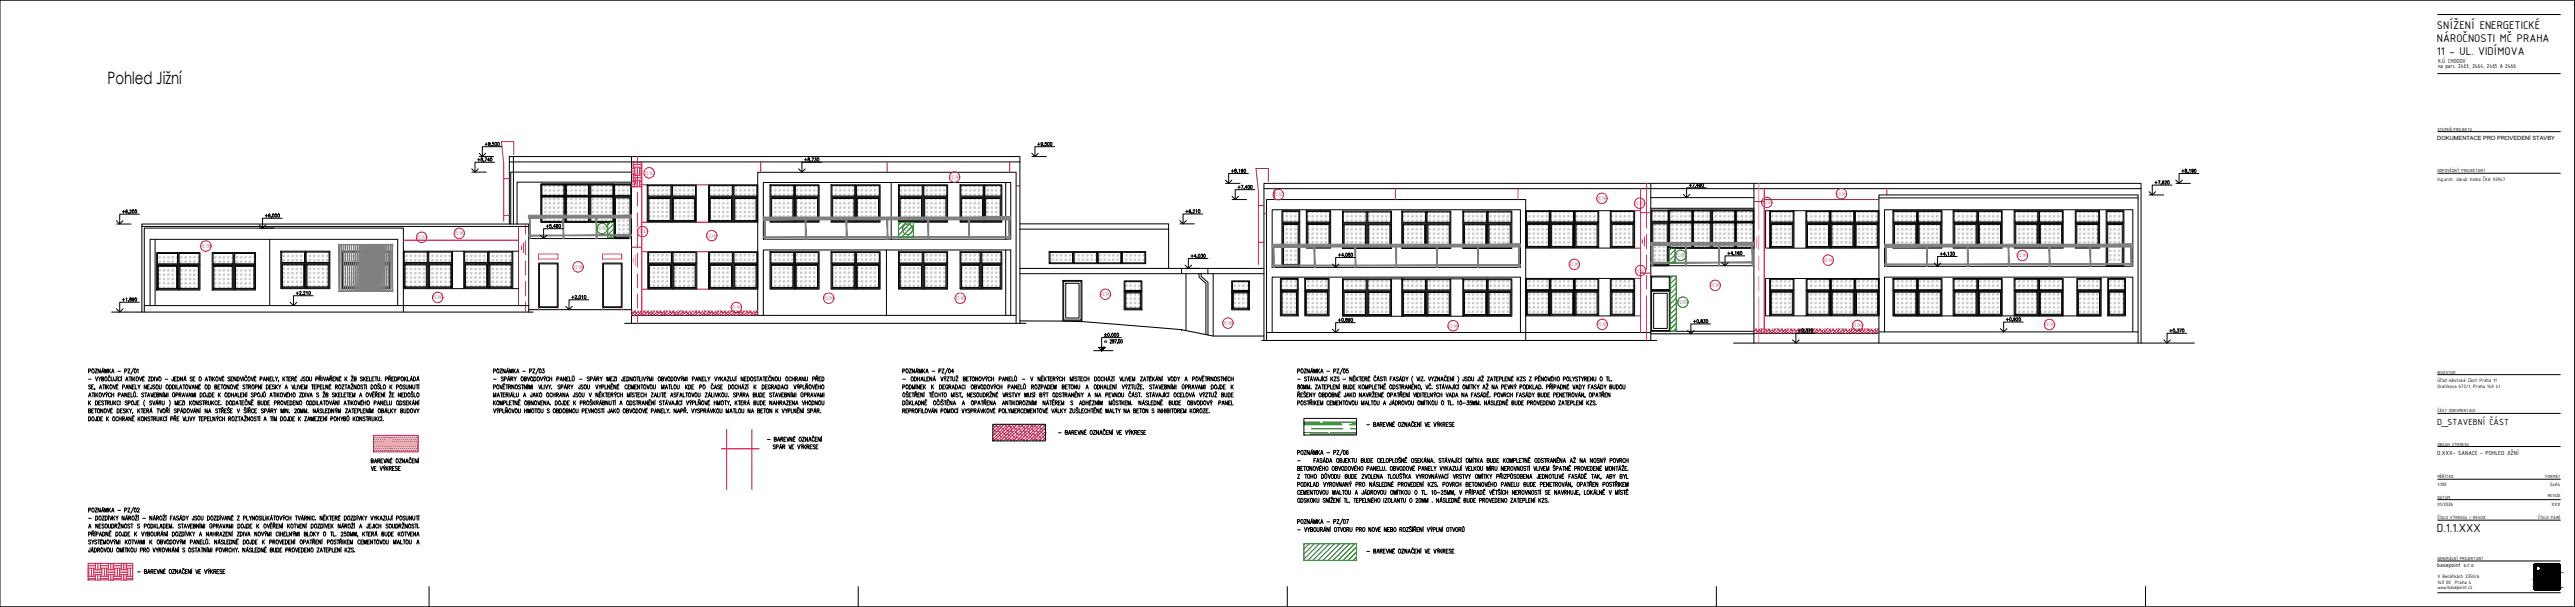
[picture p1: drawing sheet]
<svg xmlns="http://www.w3.org/2000/svg" width="1260mm" height="297mm" viewBox="0 0 1260 297" stroke-linecap="round" stroke-linejoin="round" font-family="sans-serif">
<defs><g id="words">
<text font-size="8.4" x="53" y="41">Pohled Jižní</text>
<text font-size="6.2" x="1193" y="260">D.1.1.XXX</text>
<g font-size="5.9">
<text x="1193" y="14">SNÍŽENÍ ENERGETICKÉ</text>
<text x="1193" y="21">NÁROČNOSTI MČ PRAHA</text>
<text x="1193" y="27">11 - UL. VIDÍMOVA</text>
</g>
<text font-size="4.7" x="1193" y="208">D_STAVEBNÍ ČÁST</text>
<g font-size="3.1">
<text x="1193" y="31">K.Ú. CHODOV</text>
<text x="1193" y="34">na parc. 2463, 2464, 2465 A 2466</text>
<text x="1193" y="223">D.XXX- SANACE - POHLED JIŽNÍ</text>
<text x="1193" y="278">basepoint s.r.o</text>
</g>
<text font-size="2.8" x="1193" y="69">DOKUMENTACE PRO PROVEDENÍ STAVBY</text>
<g font-size="2.6" fill="#cd2027">
<text x="316" y="86">PZ/02</text>
<text x="465" y="88">PZ/06</text>
<text x="899" y="96">PZ/06</text>
<text x="623" y="96">PZ/03</text>
<text x="782" y="98">PZ/06</text>
<text x="800" y="100">PZ/03</text>
<text x="862" y="100">PZ/03</text>
<text x="204" y="117">PZ/03</text>
<text x="223" y="115">PZ/06</text>
<text x="312" y="114">PZ/03</text>
<text x="346" y="116">PZ/06</text>
<text x="99" y="121">PZ/06</text>
<text x="987" y="126">PZ/06</text>
<text x="281" y="132">PZ/06</text>
<text x="768" y="130">PZ/06</text>
<text x="892" y="128">PZ/06</text>
<text x="801" y="133">PZ/03</text>
<text x="837" y="141">PZ/06</text>
<text x="212" y="146">PZ/06</text>
<text x="403" y="147">PZ/06</text>
<text x="468" y="147">PZ/06</text>
<text x="539" y="145">PZ/06</text>
<text x="358" y="151">PZ/04</text>
<text x="599" y="159">PZ/06</text>
<text x="709" y="160">PZ/06</text>
<text x="782" y="160">PZ/06</text>
<text x="907" y="160">PZ/04</text>
<text x="1001" y="160">PZ/06</text>
</g>
<g font-size="2.6">
<text x="1193" y="89">Ing.arch. Jakub Volka ČKA 03947</text>
<text x="1193" y="187">Úřad městské části Praha 11</text>
<text x="1193" y="190">Ocelíkova 672/1, Praha 149 41</text>
<text x="1193" y="238">1:100</text>
<text x="1248" y="238">5xA4</text>
<text x="1193" y="248">01/2026</text>
<text x="1249" y="248">XXX</text>
<text x="1193" y="283">V Benátkách 2350/6</text>
<text x="1193" y="286">149 00</text>
<text x="1201" y="286">Praha 4</text>
<text x="1193" y="288">www.basepoint.cz</text>
</g>
<g font-size="2.6" fill="#008000">
<text x="292" y="113">PZ/07</text>
<text x="442" y="113">PZ/07</text>
<text x="820" y="126">PZ/07</text>
<text x="821" y="149">PZ/07</text>
</g>
<g font-size="2.3">
<text x="1193" y="64">STUPEŇ PROJEKTU</text>
<text x="1193" y="84">ODPOVĚDNÝ PROJEKTANT</text>
<text x="1193" y="183">INVESTOR</text>
<text x="1193" y="202">ČÁST DOKUMENTACE</text>
<text x="1193" y="218">OBSAH VÝKRESU</text>
<text x="1193" y="234">MĚŘÍTKO</text>
<text x="1246" y="234">FORMÁT</text>
<text x="1193" y="244">DATUM</text>
<text x="1247" y="243">REVIZE</text>
<text x="1193" y="254">ČÍSLO VÝKRESU / REVIZE</text>
<text x="1242" y="254">ČÍSLO PARÉ</text>
<text x="1193" y="274">GENERÁLNÍ PROJEKTANT</text>
</g>
</g></defs>
<!-- layer: A_OKNO -->
<g fill="none" stroke="#c7c8ca" stroke-width=".49">
<path d="M265 91h.1M265 95h.1M265 97h.1M265 99h.1M265 93h.1M265 97v1M265 100h.1M267 91h-1M267 93h-1M267 95h-1M267 97h-1M267 99h-1"/>
<path d="M267 93l-1 1M267 95v1M267 97l-1 1M267 99l-1 1M267 97v1M267 100h.1M267 91h.1M267 93v1M269 99h.1M269 91h.1M269 93h.1M269 95h.1"/>
<path d="M269 97h.1M269 93v1M269 97v1M269 99v1M269 95v1M269 100h.1M271 99h.1M271 91h.1M271 93h.1M271 95h.1M271 97h.1M272 91h-1"/>
<path d="M272 93l-1 1M272 97l-1 1M272 99l-1 1M272 95l-1 1M272 100h-1M273 91h.1M273 93h.1M273 95h.1M273 97h.1M273 99h.1M274 91h-1M274 95l-1 1"/>
<path d="M274 100h-1M274 93l-1 1M274 97l-1 1M274 99l-1 1M275 91h.1M275 93h.1M275 95h.1M275 97h.1M275 99h.1M276 91h-1M276 93l-1 1M276 95l-1 1"/>
<path d="M276 97l-1 1M276 99l-1 1M276 91h.1M276 93v1M276 95v1M276 97v1M276 100h.1M277 93h.1M277 95h.1M277 97h.1M277 99h.1M277 91h.1"/>
<path d="M278 95l-1 1M278 91h.1M278 95v1M278 91h-1M278 93l-1 1M278 97l-1 1M278 99l-1 1M278 93v1M278 97v1M278 100h.1M280 91h-1M280 93h-1"/>
<path d="M280 95h-1M280 97h-1M280 99h-1M280 93l-1 1M280 95l-1 1M280 97l-1 1M280 99l-1 1M280 93v1M280 91h.1M280 95v1M280 97v1M280 100h.1"/>
<path d="M282 91h-1M282 93h-1M282 95h-1M282 97h-1M282 99h-1M282 93l-1 1M282 95l-1 1M282 97l-1 1M282 99l-1 1M282 95v1M282 100h.1M282 91h.1"/>
<path d="M282 93v1M282 97v1M284 91h-1M284 93h-1M284 95h-1M284 97h-1M284 99h-1M284 93l-1 1M284 95v1M284 97l-1 1M284 99l-1 1M284 97v1"/>
<path d="M284 91h.1M284 93v1M284 100h.1M286 99h.1M286 91h.1M286 93h.1M286 95h.1M286 97h.1M286 93v1M286 95v1M286 97v1M286 99v1"/>
<path d="M286 100h.1M288 91h.1M288 93v1M288 98h.1M288 100h.1M288 93h.1M288 95h.1M288 97h.1M288 95v1M288 99h.1M290 91h.1M290 93h.1"/>
<path d="M290 95h.1M290 97h.1M290 99h.1M291 91h-1M291 93l-1 1M291 97l-1 1M291 99l-1 1M291 95l-1 1M291 100h-1M292 91h.1M292 93h.1M292 95h.1"/>
<path d="M292 97h.1M292 99h.1M293 91h-1M293 97l-1 1M293 93l-1 1M293 95l-1 1M293 99l-1 1M293 95v1M293 100h-1M294 91h.1M294 99h.1M294 93h.1"/>
<path d="M294 95h.1M294 97h.1M295 91h-1M295 93l-1 1M295 95l-1 1M295 91h.1M295 97l-1 1M295 99l-1 1M295 93v1M295 95v1M295 97v1M295 100h.1"/>
<path d="M297 99h-1M297 91h-1M297 93h-1M297 95h-1M297 97h-1M297 93l-1 1M297 93v1M297 95l-1 1M297 97l-1 1M297 99l-1 1M297 91h.1M297 95v1"/>
<path d="M297 97v1M297 100h.1M299 91h-1M299 93h-1M299 95h-1M299 97h-1M299 99h-1M299 91h.1M299 93l-1 1M299 95l-1 1M299 97l-1 1M299 99l-1 1"/>
<path d="M299 93v1M299 95v1M299 97v1M299 100h.1M301 91h.1M301 93h.1M301 95h.1M301 97h.1M301 99h.1M301 93v1M301 95v1M301 97v1"/>
<path d="M301 100h.1M303 91h.1M303 93h.1M303 95h.1M303 97h.1M303 99h.1M303 93v1M303 95v1M303 97v1M303 99v1M303 100h.1M305 91h.1"/>
<path d="M305 93h.1M305 95h.1M305 97h.1M305 99h.1M306 91h-1M306 93l-1 1M306 95l-1 1M306 97l-1 1M306 99l-1 1M306 100h-1M307 91h.1M307 93h.1"/>
<path d="M307 95h.1M307 97h.1M307 99h.1M308 91h-1M308 93l-1 1M308 95l-1 1M308 97l-1 1M308 99l-1 1M308 100h-1M317 91h.1M318 97h.1M318 93h-1"/>
<path d="M318 95h-1M318 99h.1M318 91h-1M318 97v1M318 93l-1 1M318 95l-1 1M318 99v1M318 91h.1M318 93v1M318 95v1M318 100h.1M320 91h.1"/>
<path d="M320 97h.1M320 99h.1M320 93h.1M320 95h.1M320 97v1M320 93v1M320 95v1M320 99v1M320 100h.1M322 91h.1M322 97h.1M322 93h.1"/>
<path d="M322 95h.1M322 99h.1M322 97v1M323 93l-1 1M323 95l-1 1M323 99l-1 1M323 91h-1M323 97l-1 1M323 100h-1M324 91h.1M324 97h.1M324 93h.1"/>
<path d="M324 95h.1M324 99h.1M324 97v1M325 93l-1 1M325 95l-1 1M325 99l-1 1M325 91h-1M325 97l-1 1M325 100h-1M326 91h.1M326 97h.1M326 93h.1"/>
<path d="M326 95h.1M326 99h.1M327 91h-1M327 97l-1 1M327 93l-1 1M327 95l-1 1M327 99l-1 1M327 100h-1M328 91h.1M328 93v1M328 95v1M328 93h.1"/>
<path d="M328 95h.1M330 91h.1M330 97h.1M330 93h.1M330 95h.1M330 99h.1M331 91h-1M331 97l-1 1M331 93l-1 1M331 95l-1 1M331 99l-1 1M331 91h.1"/>
<path d="M331 93v1M331 95v1M331 97v1M331 100h.1M332 91h.1M332 97h.1M333 93h-1M333 95h-1M333 99h-1M333 91h-1M333 97l-1 1M333 93l-1 1"/>
<path d="M333 95l-1 1M333 99l-1 1M333 91h.1M333 93v1M333 95v1M333 97v1M333 100h.1M334 91h.1M335 97h-1M335 93h-1M335 95h-1M335 99h-1"/>
<path d="M335 91h-1M335 97l-1 1M335 93l-1 1M335 95l-1 1M335 99l-1 1M335 91h.1M335 93v1M335 95v1M335 97v1M335 100h.1M337 91h.1M337 97h.1"/>
<path d="M337 93h.1M337 95h.1M337 99h.1M337 97v1M337 93v1M337 95v1M337 99v1M337 100h.1M339 91h.1M339 97h.1M339 93h.1M339 95h.1"/>
<path d="M339 99h.1M339 97v1M340 93l-1 1M340 95l-1 1M340 99l-1 1M340 91h-1M340 97l-1 1M340 100h-1M347 91h.1M347 93h.1M347 95h.1M348 91h-1"/>
<path d="M348 97h.1M348 93l-1 1M348 95l-1 1M348 99h.1M348 91h.1M348 93v1M348 95v1M348 97v1M348 100h.1M349 91h.1M349 97h.1M350 93h-1"/>
<path d="M350 95h-1M350 99h-1M350 91h-1M350 97l-1 1M350 93l-1 1M350 95l-1 1M350 99l-1 1M350 91h.1M350 93v1M350 95v1M350 97v1M350 100h.1"/>
<path d="M351 91h.1M351 97h.1M352 93h-1M352 95h-1M352 99h-1M352 91h-1M352 97l-1 1M352 93l-1 1M352 95l-1 1M352 99l-1 1M352 91h.1M352 93v1"/>
<path d="M352 95v1M352 97v1M352 100h.1M354 91h-1M354 97h-1M354 99h-1M354 93h-1M354 95h-1M354 97l-1 1M354 93l-1 1M354 95l-1 1M354 99l-1 1"/>
<path d="M354 95v1M354 91h.1M354 93v1M354 97v1M354 100h.1M356 91h.1M356 97h.1M356 99h.1M356 93h.1M356 95h.1M356 97v1M356 93v1"/>
<path d="M356 95v1M356 99v1M356 100h.1M358 91h.1M358 97h.1M358 98h.1M358 100h.1M358 99h.1M358 93h.1M358 95h.1M358 93v1M358 95v1"/>
<path d="M358 96h.1M360 91h.1M360 97h.1M360 99h.1M360 93h.1M360 95h.1M361 97l-1 1M361 93l-1 1M361 95l-1 1M361 99l-1 1M361 91h-1M361 100h-1"/>
<path d="M362 91h.1M362 97h.1M362 93h.1M362 95h.1M362 99h.1M363 91h-1M363 97l-1 1M363 93l-1 1M363 95l-1 1M363 99l-1 1M363 91h.1M363 93v1"/>
<path d="M363 95v1M363 97v1M363 100h.1M364 91h.1M364 97h.1M364 93h.1M364 95h.1M364 99h.1M365 91h-1M365 97l-1 1M365 93l-1 1M365 95l-1 1"/>
<path d="M365 99l-1 1M365 91h.1M365 93v1M365 95v1M365 97v1M365 100h.1M366 91h.1M366 97h.1M367 95h-1M367 93h-1M367 99h-1M367 91h-1"/>
<path d="M367 97l-1 1M367 93l-1 1M367 95l-1 1M367 99l-1 1M367 91h.1M367 93v1M367 95v1M367 97v1M367 100h.1M368 91h.1M368 97h.1M369 93h-1"/>
<path d="M369 95h-1M369 99h-1M369 91h-1M369 97l-1 1M369 93l-1 1M369 95l-1 1M369 99l-1 1M369 91h.1M369 93v1M369 95v1M369 97v1M369 100h.1"/>
<path d="M377 91h.1M378 93h-1M378 95h-1M378 99h.1M378 91h-1M378 93l-1 1M378 95l-1 1M378 97v1M378 100h.1M379 91h.1M379 97h.1M379 93h.1"/>
<path d="M379 95h.1M379 99h.1M380 91h-1M380 97l-1 1M380 93l-1 1M380 95l-1 1M380 99l-1 1M380 100h-1M381 91h.1M381 97h.1M381 93h.1M381 95h.1"/>
<path d="M381 99h.1M382 91h-1M382 97l-1 1M382 93l-1 1M382 95l-1 1M382 99l-1 1M382 91h.1M382 93v1M382 95v1M382 97v1M382 100h.1M383 91h.1"/>
<path d="M383 97h.1M384 93h-1M384 95h-1M384 99h-1M384 91h-1M384 97l-1 1M384 93l-1 1M384 95l-1 1M384 99l-1 1M384 91h.1M384 93v1M384 95v1"/>
<path d="M384 97v1M384 100h.1M385 91h.1M385 97h.1M386 93h-1M386 95h-1M386 99h-1M386 91h-1M386 97l-1 1M386 93l-1 1M386 95l-1 1M386 99l-1 1"/>
<path d="M386 91h.1M386 93v1M386 95v1M386 97v1M386 100h.1M388 91h-1M388 97h-1M388 93h-1M388 95h-1M388 99h-1M388 97l-1 1M388 99l-1 1"/>
<path d="M388 98h.1M388 100h.1M388 93l-1 1M388 95l-1 1M388 91h.1M388 93v1M388 95v1M390 91h.1M390 97h.1M390 93h.1M390 95h.1M390 99h.1"/>
<path d="M390 97v1M390 93v1M390 95v1M390 99v1M390 100h.1M392 91h.1M392 97h.1M392 99h.1M392 93h.1M392 95h.1M392 97v1M393 93l-1 1"/>
<path d="M393 95l-1 1M393 99l-1 1M393 91h-1M393 97l-1 1M393 100h-1M394 91h.1M394 97h.1M394 93h.1M394 95h.1M394 99h.1M394 97v1M395 93l-1 1"/>
<path d="M395 95l-1 1M395 99l-1 1M395 91h-1M395 97l-1 1M395 100h-1M396 91h.1M396 97h.1M396 93h.1M396 95h.1M396 99h.1M397 91h-1M397 97l-1 1"/>
<path d="M397 93l-1 1M397 95l-1 1M397 99l-1 1M397 100h-1M398 91h.1M398 97h.1M398 93h.1M398 95h.1M398 99h.1M399 91h-1M399 97l-1 1M399 93l-1 1"/>
<path d="M399 95l-1 1M399 99l-1 1M399 91h.1M399 93v1M399 95v1M399 97v1M399 100h.1M400 91h.1M400 93v1M400 95v1M400 93h.1M400 95h.1"/>
<path d="M407 93h.1M407 95h.1M407 91h.1M407 95v1M409 91h.1M409 97h.1M409 93h.1M409 95h.1M409 99h.1M409 97v1M409 93v1M409 95v1"/>
<path d="M409 99v1M409 100h.1M411 91h.1M411 97h.1M411 93h.1M411 95h.1M411 99h.1M411 97v1M412 93l-1 1M412 95l-1 1M412 99l-1 1M412 91h-1"/>
<path d="M412 97l-1 1M412 100h-1M413 91h.1M413 97h.1M413 93h.1M413 95h.1M413 99h.1M414 91h-1M414 97l-1 1M414 93l-1 1M414 95l-1 1M414 99l-1 1"/>
<path d="M414 100h-1M415 91h.1M415 97h.1M415 93h.1M415 95h.1M415 99h.1M416 91h-1M416 97l-1 1M416 93l-1 1M416 95l-1 1M416 99l-1 1M416 91h.1"/>
<path d="M416 93v1M416 95v1M416 97v1M416 100h.1M417 91h.1M417 97h.1M417 99h.1M417 93h.1M417 95h.1M418 91h-1M418 97l-1 1M418 99l-1 1"/>
<path d="M418 98h.1M418 100h.1M418 93l-1 1M418 95l-1 1M418 91h.1M418 93v1M418 95v1M419 91h.1M420 93h-1M420 95h-1M420 99h.1M420 91h-1"/>
<path d="M420 97v1M420 93l-1 1M420 95l-1 1M420 99v1M420 91h.1M420 93v1M420 95v1M420 100h.1M421 91h.1M422 97h-1M422 93h-1M422 95h-1"/>
<path d="M422 99h-1M422 91h-1M422 97l-1 1M422 93l-1 1M422 95l-1 1M422 99l-1 1M422 91h.1M422 93v1M422 95v1M422 97v1M422 100h.1M424 91h-1"/>
<path d="M424 97h-1M424 93h-1M424 95h-1M424 99h-1M424 97l-1 1M424 93l-1 1M424 95l-1 1M424 99l-1 1M424 91h.1M424 93v1M424 95v1M424 97v1"/>
<path d="M424 100h.1M426 91h.1M426 97h.1M426 93h.1M426 95h.1M426 99h.1M426 97v1M426 93v1M426 95v1M426 99v1M426 100h.1M428 91h.1"/>
<path d="M428 97h.1M428 93h.1M428 95h.1M428 99h.1M428 97v1M429 93l-1 1M429 95l-1 1M429 99l-1 1M429 91h-1M429 97l-1 1M429 100h-1M430 98h.1"/>
<path d="M430 100h.1M430 97h.1M430 99h.1M430 91h.1M430 93h.1M430 95h.1M430 93v1M430 95v1M441 91h-1M441 97h.1M441 93h-1M441 95h-1"/>
<path d="M441 99h.1M441 97v1M441 93l-1 1M441 95l-1 1M441 99v1M441 91h.1M441 93v1M441 95v1M441 100h.1M443 91h.1M443 97h.1M443 93h.1"/>
<path d="M443 95h.1M443 99h.1M443 97v1M443 93v1M443 95v1M443 99v1M443 100h.1M445 91h.1M445 97h.1M445 93h.1M445 95h.1M445 99h.1"/>
<path d="M445 97v1M446 93l-1 1M446 95l-1 1M446 99l-1 1M446 91h-1M446 97l-1 1M446 100h-1M447 91h.1M447 97h.1M447 93h.1M447 95h.1M447 99h.1"/>
<path d="M448 97l-1 1M448 93l-1 1M448 95l-1 1M448 99l-1 1M448 91h-1M448 100h-1M449 91h.1M449 97h.1M449 93h.1M449 95h.1M449 99h.1M450 91h-1"/>
<path d="M450 97l-1 1M450 93l-1 1M450 95l-1 1M450 99l-1 1M450 100h-1M451 91h.1M451 93v1M451 95v1M451 93h.1M451 95h.1M453 91h.1M453 97h.1"/>
<path d="M454 99h-1M454 93h-1M454 95h-1M454 91h-1M454 97l-1 1M454 93l-1 1M454 95l-1 1M454 99l-1 1M454 91h.1M454 93v1M454 95v1M454 97v1"/>
<path d="M454 100h.1M455 91h.1M455 97h.1M456 99h-1M456 93h-1M456 95h-1M456 91h-1M456 97l-1 1M456 93l-1 1M456 95l-1 1M456 99l-1 1M456 91h.1"/>
<path d="M456 93v1M456 95v1M456 97v1M456 100h.1M458 91h-1M458 97h-1M458 93h-1M458 95h-1M458 99h-1M458 97l-1 1M458 93l-1 1M458 95l-1 1"/>
<path d="M458 99l-1 1M458 91h.1M458 93v1M458 95v1M458 97v1M458 100h.1M460 91h.1M460 97h.1M460 95h.1M460 93h.1M460 99h.1M460 97v1"/>
<path d="M460 93v1M460 95v1M460 99v1M460 100h.1M462 91h.1M462 97h.1M462 95h.1M462 93h.1M462 99h.1M462 97v1M463 93l-1 1M463 95l-1 1"/>
<path d="M463 99l-1 1M463 91h-1M463 97l-1 1M463 100h-1M470 91h.1M470 93h.1M470 95h.1M471 91h-1M471 97h.1M471 93l-1 1M471 95l-1 1M471 99h.1"/>
<path d="M471 91h.1M471 93v1M471 95v1M471 97v1M471 100h.1M472 91h.1M472 97h.1M473 93h-1M473 95h-1M473 99h-1M473 91h-1M473 97l-1 1"/>
<path d="M473 93l-1 1M473 95l-1 1M473 99l-1 1M473 91h.1M473 93v1M473 95v1M473 97v1M473 100h.1M474 91h.1M475 97h-1M475 93h-1M475 95h-1"/>
<path d="M475 99h-1M475 91h-1M475 97l-1 1M475 93l-1 1M475 95l-1 1M475 99l-1 1M475 91h.1M475 93v1M475 95v1M475 97v1M475 100h.1M477 91h.1"/>
<path d="M477 97h.1M477 93h.1M477 95h.1M477 99h.1M477 97v1M477 93v1M477 95v1M477 99v1M477 100h.1M479 91h.1M479 97h.1M479 93h.1"/>
<path d="M479 95h.1M479 99h.1M479 97v1M480 93l-1 1M480 95l-1 1M480 99l-1 1M480 91h-1M480 97l-1 1M480 100h-1M481 98h.1M481 100h.1M481 97h.1"/>
<path d="M481 99h.1M481 91h.1M481 93h.1M481 95h.1M481 93v1M481 95v1M483 91h.1M483 97h.1M483 93h.1M483 95h.1M483 99h.1M484 97l-1 1"/>
<path d="M484 93l-1 1M484 95l-1 1M484 99l-1 1M484 91h-1M484 100h-1M485 91h.1M485 97h.1M485 93h.1M485 95h.1M485 99h.1M486 91h-1M486 97l-1 1"/>
<path d="M486 93l-1 1M486 95l-1 1M486 99l-1 1M486 91h.1M486 93v1M486 95v1M486 97v1M486 100h.1M487 91h.1M487 97h.1M487 93h.1M487 95h.1"/>
<path d="M487 99h.1M488 91h-1M488 97l-1 1M488 93l-1 1M488 95l-1 1M488 99l-1 1M488 91h.1M488 93v1M488 95v1M488 97v1M488 100h.1M489 91h.1"/>
<path d="M489 97h.1M489 98h.1M489 100h.1M489 99h.1M490 93h-1M490 95h-1M490 91h-1M490 93l-1 1M490 95l-1 1M490 91h.1M490 93v1M490 96h.1"/>
<path d="M265 101h.1M265 103h.1M265 105h.1M265 108h.1M265 102h.1M265 104h.1M265 106h.1M267 101l-1 1M267 103l-1 1M267 105l-1 1M267 108h-1M267 108h.1"/>
<path d="M267 102h.1M267 106h.1M267 104h.1M269 101v1M269 103v1M269 105v1M269 108h.1M269 104h.1M269 106h.1M269 102h.1M271 101v1M271 103v1"/>
<path d="M271 105v1M271 108h.1M272 101l-1 1M272 103l-1 1M272 105l-1 1M272 108h-1M272 102h-1M272 104h-1M272 106h-1M273 108h.1M273 101v1M273 103v1"/>
<path d="M273 105v1M274 108h-1M274 102h-1M274 104h-1M274 106h-1M274 101l-1 1M274 103l-1 1M274 105l-1 1M274 108h.1M275 108h.1M275 101v1M275 103v1"/>
<path d="M275 105v1M276 101l-1 1M276 103l-1 1M276 105l-1 1M276 108h-1M276 102h.1M276 104h.1M276 106h.1M276 108h.1M277 101h.1M277 103v1M277 105v1"/>
<path d="M277 108h.1M278 103l-1 1M278 105l-1 1M278 108h-1M278 108h.1M278 101l-1 1M278 102h.1M278 104h.1M278 106h.1M280 101l-1 1M280 103l-1 1M280 105l-1 1"/>
<path d="M280 108h-1M280 102h.1M280 104h.1M280 106h.1M280 108h.1M282 101l-1 1M282 103l-1 1M282 105l-1 1M282 108h-1M282 104h.1M282 108h.1M282 102h.1"/>
<path d="M282 106h.1M284 101l-1 1M284 103l-1 1M284 105l-1 1M284 108h-1M284 102h.1M284 106h.1M284 108h.1M284 104h.1M286 108h.1M286 101v1M286 103v1"/>
<path d="M286 105v1M286 104h.1M286 102h.1M286 106h.1M288 102h.1M288 104h.1M288 106h.1M288 108h.1M288 101v1M288 103v1M290 108h.1M290 101v1"/>
<path d="M290 103v1M290 105v1M291 101l-1 1M291 103l-1 1M291 105l-1 1M291 108h-1M291 102h-1M291 104h-1M291 106h-1M292 101v1M292 103v1M292 105v1"/>
<path d="M292 108h.1M293 101l-1 1M293 103l-1 1M293 105l-1 1M293 108h-1M293 102h-1M293 104h-1M293 106h-1M293 108h.1M294 101v1M294 103v1M294 105v1"/>
<path d="M294 108h.1M295 101l-1 1M295 103l-1 1M295 105l-1 1M295 108h-1M295 102h.1M295 104h.1M295 106h.1M295 108h.1M297 101l-1 1M297 103l-1 1M297 105l-1 1"/>
<path d="M297 108h-1M297 102h.1M297 104h.1M297 106h.1M297 108h.1M299 101l-1 1M299 103l-1 1M299 105l-1 1M299 108h-1M299 102h.1M299 104h.1M299 106h.1"/>
<path d="M299 108h.1M301 101h.1M301 103h.1M301 105v1M301 108h.1M301 110h.1M301 112h.1M301 114h.1M301 102h.1M301 104h.1M301 106h.1M301 114v1"/>
<path d="M303 101v1M303 103v1M303 105v1M303 108h.1M303 110h.1M303 112h.1M303 114h.1M303 110v1M303 112v1M303 114v1M303 102h.1M303 104h.1"/>
<path d="M303 106h.1M305 101v1M305 103v1M305 105v1M305 108h.1M305 110h.1M305 112h.1M305 114h.1M306 101l-1 1M306 103l-1 1M306 105l-1 1M306 108h-1"/>
<path d="M306 110l-1 1M306 112l-1 1M306 114l-1 1M306 102h-1M306 104h-1M306 106h-1M307 108h.1M307 110h.1M307 112h.1M307 101v1M307 103v1M307 105v1"/>
<path d="M307 114h.1M308 101l-1 1M308 103l-1 1M308 105l-1 1M308 108h-1M308 110l-1 1M308 112l-1 1M308 114l-1 1M308 102h-1M308 104h-1M308 106h-1M318 101h.1"/>
<path d="M318 103h.1M318 105v1M318 108h.1M318 101v1M318 103v1M318 102h.1M318 104h.1M318 106h.1M320 101v1M320 103v1M320 105v1M320 108h.1"/>
<path d="M320 102h.1M320 104h.1M320 106h.1M322 101v1M322 103v1M322 105v1M322 108h.1M323 101l-1 1M323 103l-1 1M323 105l-1 1M323 108h-1M323 102h-1"/>
<path d="M323 104h-1M323 106h-1M324 108h.1M324 101v1M324 103v1M324 105v1M325 101l-1 1M325 103l-1 1M325 105l-1 1M325 108h-1M325 102h-1M325 104h-1"/>
<path d="M325 106h-1M326 108h.1M326 101v1M326 103v1M326 105v1M327 101l-1 1M327 103l-1 1M327 105l-1 1M327 108h-1M327 102h-1M327 104h-1M327 106h-1"/>
<path d="M330 101v1M330 103v1M330 105v1M330 108h.1M331 101l-1 1M331 103l-1 1M331 105l-1 1M331 108h.1M331 102h.1M331 104h.1M331 106h.1M333 101l-1 1"/>
<path d="M333 103l-1 1M333 105l-1 1M333 108h-1M333 108h.1M333 102h.1M333 104h.1M333 106h.1M335 101l-1 1M335 103l-1 1M335 105l-1 1M335 108h-1M335 108h.1"/>
<path d="M335 102h.1M335 104h.1M335 106h.1M337 101v1M337 103v1M337 105v1M337 108h.1M337 102h.1M337 104h.1M337 106h.1M339 101v1M339 103v1"/>
<path d="M339 105v1M339 108h.1M340 101l-1 1M340 103l-1 1M340 105l-1 1M340 108h-1M340 102h-1M340 104h-1M340 106h-1M348 101v1M348 103v1M348 105v1"/>
<path d="M348 108h.1M348 102h.1M348 104h.1M348 106h.1M350 103l-1 1M350 105l-1 1M350 101l-1 1M350 108h-1M350 108h.1M350 102h.1M350 104h.1M350 106h.1"/>
<path d="M352 101l-1 1M352 103l-1 1M352 105l-1 1M352 108h-1M352 108h.1M352 102h.1M352 104h.1M352 106h.1M354 101l-1 1M354 103l-1 1M354 105l-1 1M354 108h-1"/>
<path d="M354 108h.1M354 102h.1M354 104h.1M354 106h.1M356 101v1M356 103v1M356 105v1M356 108h.1M356 104h.1M356 106h.1M356 102h.1M358 102h.1"/>
<path d="M358 104h.1M358 106h.1M358 101v1M358 103v1M358 105v1M358 108h.1M360 101v1M360 103v1M360 105v1M360 108h.1M361 101l-1 1M361 103l-1 1"/>
<path d="M361 105l-1 1M361 108h-1M361 102h-1M361 104h-1M361 106h-1M362 101v1M362 103v1M362 105v1M362 108h.1M363 101l-1 1M363 103l-1 1M363 105l-1 1"/>
<path d="M363 108h-1M363 102h.1M363 104h.1M363 106h.1M364 101v1M364 103v1M364 105v1M364 108h.1M365 101l-1 1M365 103l-1 1M365 105l-1 1M365 108h.1"/>
<path d="M365 102h.1M365 104h.1M365 106h.1M367 101l-1 1M367 103l-1 1M367 105l-1 1M367 108h-1M367 108h.1M367 102h.1M367 104h.1M367 106h.1M369 101l-1 1"/>
<path d="M369 103l-1 1M369 105l-1 1M369 108h-1M369 108h.1M369 102h.1M369 104h.1M369 106h.1M378 101h.1M378 103h.1M378 105h.1M378 108h.1M378 102h.1"/>
<path d="M378 104h.1M378 106h.1M379 101v1M379 103v1M379 105v1M379 108h.1M380 101l-1 1M380 103l-1 1M380 105l-1 1M380 108h-1M380 102h-1M380 104h-1"/>
<path d="M380 106h-1M381 101v1M381 103v1M381 105v1M381 108h.1M382 101l-1 1M382 103l-1 1M382 105l-1 1M382 108h.1M382 102h.1M382 104h.1M382 106h.1"/>
<path d="M384 108h-1M384 101l-1 1M384 103l-1 1M384 105l-1 1M384 108h.1M384 102h.1M384 104h.1M384 106h.1M386 108h-1M386 101l-1 1M386 103l-1 1M386 105l-1 1"/>
<path d="M386 108h.1M386 102h.1M386 104h.1M386 106h.1M388 108h-1M388 101l-1 1M388 103l-1 1M388 105l-1 1M388 104h-1M388 106h-1M388 108h.1M388 102h.1"/>
<path d="M388 104h.1M388 106h.1M390 101h.1M390 103v1M390 105v1M390 108h.1M390 101v1M390 102h.1M390 104h.1M390 106h.1M392 101v1M392 103v1"/>
<path d="M392 105v1M392 108h.1M393 101l-1 1M393 103l-1 1M393 105l-1 1M393 108h-1M393 104h-1M393 106h-1M393 102h-1M394 103v1M394 105v1M394 101v1"/>
<path d="M394 108h.1M395 101l-1 1M395 103l-1 1M395 105l-1 1M395 108h-1M395 104h-1M395 106h-1M395 102h-1M396 101v1M396 103v1M396 105v1M396 108h.1"/>
<path d="M397 101l-1 1M397 103l-1 1M397 105l-1 1M397 108h-1M397 102h-1M397 104h-1M397 106h-1M398 101v1M398 103v1M398 105v1M398 108h.1M399 101l-1 1"/>
<path d="M399 103l-1 1M399 105l-1 1M399 108h.1M399 102h.1M399 104h.1M399 106h.1M409 101v1M409 103v1M409 105v1M409 108h.1M409 102h.1M409 104h.1"/>
<path d="M409 106h.1M411 101v1M411 103v1M411 105v1M411 108h.1M412 101l-1 1M412 103l-1 1M412 105l-1 1M412 108h-1M412 102h-1M412 104h-1M412 106h-1"/>
<path d="M413 101v1M413 103v1M413 105v1M413 108h.1M414 101l-1 1M414 103l-1 1M414 105l-1 1M414 108h-1M414 102h-1M414 104h-1M414 106h-1M415 101v1"/>
<path d="M415 103v1M415 105v1M415 108h.1M416 101l-1 1M416 103l-1 1M416 105l-1 1M416 108h.1M416 102h.1M416 104h.1M416 106h.1M417 101v1M417 103v1"/>
<path d="M417 105v1M417 108h.1M418 101l-1 1M418 103l-1 1M418 105l-1 1M418 108h.1M418 102h.1M418 104h.1M418 106h.1M420 101h.1M420 103h.1M420 105h.1"/>
<path d="M420 108h.1M420 101v1M420 103v1M420 105v1M420 102h.1M420 104h.1M420 106h.1M422 101l-1 1M422 103l-1 1M422 105l-1 1M422 108h-1M422 108h.1"/>
<path d="M422 102h.1M422 104h.1M422 106h.1M424 101l-1 1M424 103l-1 1M424 105l-1 1M424 108h-1M424 108h.1M424 102h.1M424 104h.1M424 106h.1M426 101v1"/>
<path d="M426 103v1M426 105v1M426 108h.1M426 102h.1M426 104h.1M426 106h.1M428 101v1M428 103v1M428 105v1M428 108h.1M429 101l-1 1M429 103l-1 1"/>
<path d="M429 105l-1 1M429 108h-1M429 102h-1M429 104h-1M429 106h-1M430 102h.1M430 104h.1M430 106h.1M430 101v1M430 108h.1M441 101h.1M441 103v1"/>
<path d="M441 105v1M441 108h.1M441 101v1M441 102h.1M441 104h.1M441 106h.1M443 101v1M443 103v1M443 105v1M443 108h.1M443 102h.1M443 104h.1"/>
<path d="M443 106h.1M445 108h.1M445 101v1M445 103v1M445 105v1M446 101l-1 1M446 103l-1 1M446 105l-1 1M446 108h-1M446 102h-1M446 104h-1M446 106h-1"/>
<path d="M447 108h.1M447 101v1M447 103v1M447 105v1M448 101l-1 1M448 103l-1 1M448 105l-1 1M448 108h-1M448 102h-1M448 104h-1M448 106h-1M449 101v1"/>
<path d="M449 103v1M449 105v1M449 108h.1M450 101l-1 1M450 103l-1 1M450 105l-1 1M450 108h-1M450 102h-1M450 104h-1M450 106h-1M454 101l-1 1M454 103l-1 1"/>
<path d="M454 105l-1 1M454 108h-1M454 108h.1M454 104h.1M454 106h.1M454 102h.1M456 101l-1 1M456 103l-1 1M456 105l-1 1M456 108h-1M456 108h.1M456 102h.1"/>
<path d="M456 104h.1M456 106h.1M458 101l-1 1M458 103l-1 1M458 105l-1 1M458 108h-1M458 108h.1M458 102h.1M458 104h.1M458 106h.1M460 101v1M460 103v1"/>
<path d="M460 105v1M460 108h.1M460 102h.1M460 104h.1M460 106h.1M462 108h.1M462 101v1M462 103v1M462 105v1M463 101l-1 1M463 103l-1 1M463 105l-1 1"/>
<path d="M463 108h-1M463 102h-1M463 104h-1M463 106h-1M471 101v1M471 103v1M471 105v1M471 108h.1M471 102h.1M471 104h.1M471 106h.1M473 103l-1 1"/>
<path d="M473 105l-1 1M473 101l-1 1M473 108h-1M473 108h.1M473 102h.1M473 104h.1M473 106h.1M475 101l-1 1M475 103l-1 1M475 105l-1 1M475 108h-1M475 108h.1"/>
<path d="M475 102h.1M475 104h.1M475 106h.1M477 101v1M477 103v1M477 105v1M477 108h.1M477 102h.1M477 104h.1M477 106h.1M479 101v1M479 103v1"/>
<path d="M479 105v1M479 108h.1M480 101l-1 1M480 103l-1 1M480 105l-1 1M480 108h-1M480 102h-1M480 104h-1M480 106h-1M481 102h.1M481 104h.1M481 106h.1"/>
<path d="M481 101v1M481 108h.1M483 101v1M483 103v1M483 105v1M483 108h.1M484 101l-1 1M484 103l-1 1M484 105l-1 1M484 108h-1M484 102h-1M484 104h-1"/>
<path d="M484 106h-1M485 101v1M485 103v1M485 105v1M485 108h.1M486 101l-1 1M486 103l-1 1M486 105l-1 1M486 108h-1M486 102h.1M486 104h.1M486 106h.1"/>
<path d="M487 101v1M487 103v1M487 105v1M487 108h.1M488 101l-1 1M488 103l-1 1M488 105l-1 1M488 108h.1M488 102h.1M488 104h.1M488 106h.1M489 102h.1"/>
<path d="M489 104h.1M489 106h.1M489 101v1M489 103v1M489 108h.1M628 105v1M628 108h.1M628 104h.1M628 106h.1M629 104h.1M629 110h.1M630 105l-1 1"/>
<path d="M630 108h-1M630 112h-1M630 114h-1M630 116h-1M630 118h-1M630 104h-1M630 110l-1 1M630 112l-1 1M630 114l-1 1M630 116l-1 1M630 118l-1 1M630 112v1"/>
<path d="M630 114v1M630 104h.1M630 106h.1M630 108h.1M630 110v1M630 117h.1M630 119h.1M631 104h.1M632 110h-1M632 105l-1 1M632 108h-1M632 112h-1"/>
<path d="M632 114h-1M632 116h-1M632 118h-1M632 104h-1M632 110l-1 1M632 112l-1 1M632 114l-1 1M632 116l-1 1M632 118l-1 1M632 110v1M632 112v1M632 104h.1"/>
<path d="M632 106h.1M632 108h.1M632 114v1M632 117h.1M632 119h.1M634 104h-1M634 110h-1M634 118h-1M634 105l-1 1M634 108h-1M634 112h-1M634 114h-1"/>
<path d="M634 116h-1M634 110l-1 1M634 112l-1 1M634 114l-1 1M634 116l-1 1M634 118l-1 1M634 108h.1M634 117h.1M634 119h.1M634 110v1M634 112v1M634 114v1"/>
<path d="M634 104h.1M634 106h.1M636 106h.1M636 108h.1M636 104h.1M640 104h.1M640 105v1M640 108h.1M640 112h.1M640 114h.1M640 116h.1M640 118h.1"/>
<path d="M641 104h-1M641 110h-1M641 105l-1 1M641 112h-1M641 114l-1 1M641 116l-1 1M641 118l-1 1M641 108h-1M641 117h-1M641 119h-1M641 106h-1M641 110l-1 1"/>
<path d="M641 112l-1 1M642 104h.1M642 110h.1M642 116h.1M642 118h.1M642 105v1M642 108h.1M642 112h.1M642 114h.1M643 104h-1M643 110l-1 1M643 105l-1 1"/>
<path d="M643 112l-1 1M643 114l-1 1M643 116l-1 1M643 106h-1M643 108h-1M643 117h-1M643 118l-1 1M643 119h-1M644 104h.1M644 110h.1M644 108h.1M644 105v1"/>
<path d="M644 112h.1M644 116h.1M644 114h.1M644 118h.1M645 104h-1M645 110l-1 1M645 108h-1M645 104h.1M645 106h.1M645 108h.1M645 105l-1 1M645 112l-1 1"/>
<path d="M645 114l-1 1M645 116l-1 1M645 118l-1 1M645 110v1M645 112v1M645 114v1M645 117h.1M645 119h.1M646 104h.1M646 110h.1M647 108h-1M647 114h-1"/>
<path d="M647 105l-1 1M647 112h-1M647 116h-1M647 118h-1M647 104h-1M647 110l-1 1M647 112l-1 1M647 108h.1M647 110v1M647 112v1M647 114l-1 1M647 116l-1 1"/>
<path d="M647 118l-1 1M647 104h.1M647 106h.1M647 114v1M647 117h.1M647 119h.1M648 104h.1M649 110h-1M649 108h-1M649 112h-1M649 105l-1 1M649 114h-1"/>
<path d="M649 116h-1M649 118h-1M649 104h-1M649 110l-1 1M649 110v1M649 112l-1 1M649 114l-1 1M649 116l-1 1M649 118l-1 1M649 104h.1M649 106h.1M649 108h.1"/>
<path d="M649 112v1M649 114v1M649 117h.1M649 119h.1M651 104h-1M651 106h-1M651 108h-1M651 105l-1 1M658 105l-1 1M658 108h-1M658 104h-1M658 106h-1"/>
<path d="M659 110h.1M659 108h.1M659 112h.1M659 114h.1M659 116h.1M659 118h.1M659 105v1M659 104h.1M660 110l-1 1M660 105l-1 1M660 108h-1M660 112l-1 1"/>
<path d="M660 114l-1 1M660 116l-1 1M660 118l-1 1M660 104h-1M660 106h-1M660 117h-1M660 119h-1M661 110h.1M661 112h.1M661 114h.1M661 105v1M661 108h.1"/>
<path d="M661 116h.1M661 118h.1M662 104h-1M662 110l-1 1M662 105l-1 1M662 108h-1M662 112l-1 1M662 114l-1 1M662 116l-1 1M662 118l-1 1M662 104h.1M662 106h.1"/>
<path d="M662 108h.1M662 110v1M662 112v1M662 114v1M662 117h.1M662 119h.1M663 110h.1M664 105l-1 1M664 108h-1M664 112h-1M664 114h-1M664 116h-1"/>
<path d="M664 118h-1M664 104h-1M664 110l-1 1M664 112l-1 1M664 114l-1 1M664 116l-1 1M664 118l-1 1M664 104h.1M664 106h.1M664 108h.1M664 110v1M664 112v1"/>
<path d="M664 114v1M664 117h.1M664 119h.1M665 110h.1M666 105l-1 1M666 108h-1M666 112h-1M666 114h-1M666 116h-1M666 118h-1M666 104h-1M666 110l-1 1"/>
<path d="M666 112l-1 1M666 114l-1 1M666 116l-1 1M666 118l-1 1M666 104h.1M666 106h.1M666 108h.1M666 110v1M666 112v1M666 117h.1M666 114v1M666 119h.1"/>
<path d="M667 110h.1M668 105l-1 1M668 108h-1M668 112h-1M668 114h-1M668 116h-1M668 118h-1M668 104h-1M668 110l-1 1M668 112l-1 1M668 114l-1 1M668 116l-1 1"/>
<path d="M668 118l-1 1M668 110v1M668 112v1M668 115h.1M668 117h.1M668 119h.1M668 104h.1M668 106h.1M668 108h.1M670 105v1M670 108h.1M670 112h.1"/>
<path d="M670 114h.1M670 116h.1M670 118h.1M670 104h.1M670 110h.1M670 116v1M670 118v1M670 106h.1M670 110v1M670 112v1M670 114v1M670 117h.1"/>
<path d="M670 119h.1M672 110h.1M672 105v1M672 108h.1M672 112h.1M672 114h.1M672 116h.1M672 118h.1M672 104h.1M672 110v1M673 105l-1 1M673 108h-1"/>
<path d="M673 112l-1 1M673 114l-1 1M673 116l-1 1M673 118l-1 1M673 104h-1M673 106h-1M673 110l-1 1M673 117h-1M673 119h-1M674 110h.1M674 105v1M674 108h.1"/>
<path d="M674 112h.1M674 114h.1M674 116h.1M674 118h.1M674 104h.1M674 110v1M675 105l-1 1M675 108h-1M675 112l-1 1M675 114l-1 1M675 116l-1 1M675 118l-1 1"/>
<path d="M675 104h-1M675 106h-1M675 110l-1 1M675 117h-1M675 119h-1M676 110h.1M676 108h.1M676 112h.1M676 114h.1M676 118h.1M676 105v1M676 116h.1"/>
<path d="M676 104h.1M676 110v1M677 105l-1 1M677 108h-1M677 112l-1 1M677 114l-1 1M677 116l-1 1M677 118l-1 1M677 104h-1M677 106h-1M677 110l-1 1M677 117h-1"/>
<path d="M677 119h-1M678 110h.1M678 108h.1M678 112h.1M678 114h.1M678 118h.1M678 116h.1M678 105v1M679 104h-1M679 110l-1 1M679 105l-1 1M679 108h-1"/>
<path d="M679 112l-1 1M679 114l-1 1M679 116l-1 1M679 118l-1 1M679 104h.1M679 106h.1M679 108h.1M679 110v1M679 112v1M679 114v1M679 117h.1M679 119h.1"/>
<path d="M680 111h.1M680 113h.1M680 115h.1M680 117h.1M680 119h.1M680 110h.1M680 112h.1M680 114h.1M680 116h.1M680 118h.1M681 108h-1M681 105l-1 1"/>
<path d="M681 104h-1M681 106h-1M687 105v1M687 108h.1M687 112h.1M687 114h.1M687 116h.1M687 118h.1M687 104h.1M687 110h.1M687 116v1M687 118v1"/>
<path d="M687 106h.1M687 110v1M687 112v1M687 114v1M687 117h.1M687 119h.1M689 110h.1M689 105v1M689 108h.1M689 112h.1M689 114h.1M689 116h.1"/>
<path d="M689 118h.1M689 104h.1M689 110v1M690 105l-1 1M690 108h-1M690 112l-1 1M690 114l-1 1M690 116l-1 1M690 118l-1 1M690 104h-1M690 106h-1M690 110l-1 1"/>
<path d="M690 117h-1M690 119h-1M691 110h.1M691 105v1M691 108h.1M691 112h.1M691 114h.1M691 116h.1M691 118h.1M691 104h.1M691 110v1M692 105l-1 1"/>
<path d="M692 108h-1M692 112l-1 1M692 114l-1 1M692 116l-1 1M692 118l-1 1M692 104h-1M692 106h-1M692 110l-1 1M692 117h-1M692 119h-1M693 110h.1M693 105v1"/>
<path d="M693 108h.1M693 112h.1M693 114h.1M693 116h.1M693 118h.1M693 104h.1M693 110v1M694 105l-1 1M694 108h-1M694 112l-1 1M694 114l-1 1M694 116l-1 1"/>
<path d="M694 118l-1 1M694 104h-1M694 106h-1M694 110l-1 1M694 117h-1M694 119h-1M695 110h.1M695 108h.1M695 114h.1M695 112h.1M695 116h.1M695 105v1"/>
<path d="M695 118h.1M695 104h.1M696 110l-1 1M696 105l-1 1M696 108h-1M696 112l-1 1M696 114l-1 1M696 116l-1 1M696 118l-1 1M696 104h.1M696 106h.1M696 108h.1"/>
<path d="M696 110v1M696 112v1M696 114v1M696 117h.1M696 119h.1M697 110v1M697 113h.1M697 115h.1M697 117h.1M697 119h.1M697 110h.1M697 112h.1"/>
<path d="M697 114h.1M697 116h.1M697 118h.1M697 105v1M697 108h.1M698 104h-1M698 106h-1M698 108h-1M699 110h.1M700 108h-1M700 112h-1M700 114h-1"/>
<path d="M700 116h-1M700 105l-1 1M700 118h-1M700 104h-1M700 110l-1 1M700 112l-1 1M700 114l-1 1M700 116l-1 1M700 118l-1 1M700 104h.1M700 106h.1M700 108h.1"/>
<path d="M700 110v1M700 112v1M700 114v1M700 117h.1M700 119h.1M701 110h.1M702 105l-1 1M702 108h-1M702 112h-1M702 114h-1M702 116h-1M702 118h-1"/>
<path d="M702 104h-1M702 110l-1 1M702 112l-1 1M702 114l-1 1M702 116l-1 1M702 118l-1 1M702 104h.1M702 106h.1M702 108h.1M702 110v1M702 112v1M702 114v1"/>
<path d="M702 117h.1M702 119h.1M704 110h-1M704 105l-1 1M704 108h-1M704 112h-1M704 114h-1M704 116h-1M704 118h-1M704 104h-1M704 110l-1 1M704 112l-1 1"/>
<path d="M704 114l-1 1M704 116l-1 1M704 118l-1 1M704 106h.1M704 104h.1M704 108h.1M704 110v1M704 112v1M704 114v1M704 117h.1M704 119h.1M706 110h.1"/>
<path d="M706 105v1M706 108h.1M706 112h.1M706 114h.1M706 116h.1M706 118h.1M706 104h.1M706 110v1M707 105l-1 1M707 108h-1M707 112l-1 1M707 114l-1 1"/>
<path d="M707 116l-1 1M707 118l-1 1M707 104h-1M707 106h-1M707 110l-1 1M707 117h-1M707 119h-1M708 110h.1M708 105v1M708 108h.1M708 112h.1M708 114h.1"/>
<path d="M708 116h.1M708 118h.1M708 104h.1M708 110v1M709 105l-1 1M709 108h-1M709 112l-1 1M709 114l-1 1M709 116l-1 1M709 118l-1 1M709 104h-1M709 106h-1"/>
<path d="M709 110l-1 1M709 117h-1M709 119h-1M717 105l-1 1M717 108h-1M717 104h-1M717 110h.1M717 112h.1M717 114h.1M717 116h.1M717 118v1M717 104h.1"/>
<path d="M717 106h.1M717 108h.1M717 110v1M717 112v1M717 114v1M717 117h.1M717 119h.1M718 110h.1M719 108h-1M719 112h-1M719 114h-1M719 118h-1"/>
<path d="M719 105l-1 1M719 116h-1M719 104h-1M719 110l-1 1M719 112l-1 1M719 114l-1 1M719 116l-1 1M719 118l-1 1M719 104h.1M719 106h.1M719 108h.1M719 110v1"/>
<path d="M719 112v1M719 114v1M719 117h.1M719 119h.1M721 110h-1M721 105l-1 1M721 108h-1M721 112h-1M721 114h-1M721 116h-1M721 118h-1M721 104h-1"/>
<path d="M721 110l-1 1M721 112l-1 1M721 114l-1 1M721 116l-1 1M721 118l-1 1M721 104h.1M721 106h.1M721 108h.1M721 110v1M721 112v1M721 114v1M721 117h.1"/>
<path d="M721 119h.1M723 110h.1M723 105v1M723 108h.1M723 112h.1M723 114h.1M723 116h.1M723 118h.1M723 104h.1M723 110v1M723 112v1M723 114v1"/>
<path d="M723 116v1M723 118v1M723 106h.1M723 117h.1M723 119h.1M725 110h.1M725 105v1M725 108h.1M725 112h.1M725 114h.1M725 116h.1M725 118h.1"/>
<path d="M725 104h.1M725 110v1M726 105l-1 1M726 108h-1M726 112l-1 1M726 114l-1 1M726 116l-1 1M726 118l-1 1M726 104h-1M726 106h-1M726 110l-1 1M726 117h-1"/>
<path d="M726 119h-1M727 110h.1M727 110v1M727 112v1M727 114v1M727 117h.1M727 119h.1M727 112h.1M727 114h.1M727 116h.1M727 118h.1M727 105v1"/>
<path d="M727 108h.1M727 104h.1M727 106h.1M729 110h.1M729 105v1M729 108h.1M729 112h.1M729 114h.1M729 116h.1M729 118h.1M729 104h.1M730 110l-1 1"/>
<path d="M730 105l-1 1M730 108h-1M730 112l-1 1M730 114l-1 1M730 116l-1 1M730 118l-1 1M730 104h-1M730 106h-1M730 117h-1M730 119h-1M731 110h.1M731 105v1"/>
<path d="M731 108h.1M731 112h.1M731 114h.1M731 116h.1M731 118h.1M732 104h-1M732 110l-1 1M732 105l-1 1M732 108h-1M732 112l-1 1M732 114l-1 1M732 116l-1 1"/>
<path d="M732 118l-1 1M732 104h.1M732 106h.1M732 108h.1M732 110v1M732 112v1M732 114v1M732 117h.1M732 119h.1M733 110h.1M734 108h-1M734 112h-1"/>
<path d="M734 114h-1M734 118h-1M734 105l-1 1M734 116h-1M734 104h-1M734 110l-1 1M734 112l-1 1M734 114l-1 1M734 116l-1 1M734 118l-1 1M734 104h.1M734 106h.1"/>
<path d="M734 108h.1M734 110v1M734 112v1M734 114v1M734 117h.1M734 119h.1M735 110h.1M736 108h-1M736 112h-1M736 114h-1M736 118h-1M736 105l-1 1"/>
<path d="M736 116h-1M736 104h-1M736 110l-1 1M736 112l-1 1M736 114l-1 1M736 116l-1 1M736 118l-1 1M736 104h.1M736 106h.1M736 108h.1M736 110v1M736 112v1"/>
<path d="M736 114v1M736 117h.1M736 119h.1M737 110h.1M738 112h-1M738 114h-1M738 118h-1M738 105l-1 1M738 108h-1M738 116h-1M738 104h-1M738 110l-1 1"/>
<path d="M738 112l-1 1M738 114l-1 1M738 116l-1 1M738 118l-1 1M738 104h.1M738 106h.1M738 108h.1M738 110v1M738 112v1M738 114v1M738 117h.1M738 119h.1"/>
<path d="M748 103v1M748 110h.1M748 105v1M748 108h.1M748 112h.1M748 114h.1M748 116h.1M748 118h.1M749 103l-1 1M749 110l-1 1M749 105l-1 1M749 108h-1"/>
<path d="M749 112l-1 1M749 114l-1 1M749 116l-1 1M749 118l-1 1M749 104h.1M749 106h.1M749 108h.1M749 110v1M749 112v1M749 114v1M749 117h.1M749 119h.1"/>
<path d="M750 103v1M750 110h.1M750 105v1M750 108h.1M750 112h.1M750 114h.1M750 116h.1M750 118h.1M751 103l-1 1M751 110l-1 1M751 105l-1 1M751 108h-1"/>
<path d="M751 112l-1 1M751 114l-1 1M751 116l-1 1M751 118l-1 1M751 104h.1M751 106h.1M751 108h.1M751 110v1M751 112v1M751 114v1M751 117h.1M751 119h.1"/>
<path d="M752 103v1M753 110h-1M753 105l-1 1M753 108h-1M753 112h-1M753 114h-1M753 116h-1M753 118h-1M753 103l-1 1M753 110l-1 1M753 112l-1 1M753 114l-1 1"/>
<path d="M753 116l-1 1M753 118l-1 1M753 104h.1M753 106h.1M753 108h.1M753 110v1M753 112v1M753 114v1M753 117h.1M753 119h.1M755 103l-1 1M755 110h-1"/>
<path d="M755 114h-1M755 116h-1M755 105l-1 1M755 108h-1M755 112h-1M755 118h-1M755 110l-1 1M755 112l-1 1M755 114l-1 1M755 116l-1 1M755 118l-1 1M755 104h.1"/>
<path d="M755 106h.1M755 108h.1M755 110v1M755 112v1M755 114v1M755 117h.1M755 119h.1M757 103l-1 1M757 110h-1M757 112h-1M757 114h-1M757 116h-1"/>
<path d="M757 105l-1 1M757 108h-1M757 118h-1M757 110l-1 1M757 112l-1 1M757 114l-1 1M757 116l-1 1M757 118l-1 1M757 104h.1M757 106h.1M757 108h.1M757 110v1"/>
<path d="M757 112v1M757 114v1M757 117h.1M757 119h.1M759 108h.1M759 105h.1M759 103v1M759 110h.1M760 105l-1 1M760 108h-1M760 112h-1M760 114h-1"/>
<path d="M760 116h-1M760 118h-1M760 104h-1M760 106h-1M760 110h-1M760 114l-1 1M760 117h-1M760 119h-1M761 103v1M761 110h.1M761 105v1M761 108h.1"/>
<path d="M761 112h.1M761 114h.1M761 116h.1M761 118h.1M762 110l-1 1M762 105l-1 1M762 108h-1M762 112l-1 1M762 114l-1 1M762 116l-1 1M762 118l-1 1M762 104h-1"/>
<path d="M762 106h-1M762 117h-1M762 119h-1M763 103v1M763 110h.1M763 105v1M763 108h.1M763 112h.1M763 114h.1M763 116h.1M763 118h.1M764 103l-1 1"/>
<path d="M764 110l-1 1M764 105l-1 1M764 108h-1M764 112l-1 1M764 114l-1 1M764 116l-1 1M764 118l-1 1M764 104h-1M764 106h-1M764 117h-1M764 119h-1M765 103v1"/>
<path d="M765 110h.1M765 105v1M765 108h.1M765 112h.1M765 114h.1M765 116h.1M765 118h.1M766 103l-1 1M766 110l-1 1M766 105l-1 1M766 108h-1M766 112l-1 1"/>
<path d="M766 114l-1 1M766 116l-1 1M766 118l-1 1M766 106h.1M766 104h.1M766 108h.1M766 110v1M766 112v1M766 114v1M766 117h.1M766 119h.1M767 103v1"/>
<path d="M767 110h.1M767 105v1M767 108h.1M767 112h.1M767 114h.1M767 116h.1M767 118h.1M768 103l-1 1M768 110l-1 1M768 108h-1M768 105l-1 1M768 112l-1 1"/>
<path d="M768 114l-1 1M768 116l-1 1M768 118l-1 1M768 104h.1M768 106h.1M768 108h.1M768 110v1M768 112v1M768 114v1M768 117h.1M768 119h.1M769 103v1"/>
<path d="M769 110h.1M770 105l-1 1M770 108h-1M770 112h-1M770 114h-1M770 116h-1M770 118h-1M770 110l-1 1M770 112l-1 1M770 114l-1 1M770 116l-1 1M770 119h-1"/>
<path d="M770 103l-1 1M770 104h.1M770 106h.1M770 108h.1M772 103l-1 1M772 110h-1M772 105l-1 1M772 108h-1M772 112h-1M772 114h-1M772 116h-1M772 118h-1"/>
<path d="M772 110l-1 1M772 112l-1 1M772 114l-1 1M772 116l-1 1M772 118l-1 1M772 104h.1M772 106h.1M772 108h.1M772 110v1M772 112v1M772 114v1M772 117h.1"/>
<path d="M772 119h.1M774 103l-1 1M774 110h-1M774 108h-1M774 105l-1 1M774 114h-1M774 116h-1M774 112h-1M774 118h-1M774 110l-1 1M774 112l-1 1M774 114l-1 1"/>
<path d="M774 116l-1 1M774 118l-1 1M774 104h.1M774 106h.1M774 108h.1M774 110v1M774 112v1M774 114v1M774 117h.1M774 119h.1M776 103v1M776 110h.1"/>
<path d="M776 108h.1M776 105v1M776 114h.1M776 116h.1M776 112h.1M776 118h.1M776 110v1M776 112v1M776 114v1M776 116v1M776 118v1M776 104h.1"/>
<path d="M776 106h.1M776 117h.1M776 119h.1M778 103v1M778 110h.1M778 108h.1M778 112h.1M778 114h.1M778 118h.1M778 105v1M778 116h.1M778 110v1"/>
<path d="M779 105l-1 1M779 108h-1M779 112l-1 1M779 114l-1 1M779 116l-1 1M779 118l-1 1M779 104h-1M779 106h-1M779 110l-1 1M779 117h-1M779 119h-1M780 103v1"/>
<path d="M780 110h.1M780 105v1M780 108h.1M780 112h.1M780 114h.1M780 116h.1M780 118h.1M781 103l-1 1M781 110l-1 1M781 105l-1 1M781 108h-1M781 112l-1 1"/>
<path d="M781 114l-1 1M781 116l-1 1M781 118l-1 1M781 104h-1M781 106h-1M781 117h-1M781 119h-1M782 106h.1M782 108h.1M782 104h.1M789 103l-1 1M789 105l-1 1"/>
<path d="M789 108h-1M789 110h.1M789 112h.1M789 114h.1M789 116h.1M789 118v1M789 104h.1M789 106h.1M789 108h.1M789 110v1M789 112v1M789 114v1"/>
<path d="M789 117h.1M789 119h.1M791 103l-1 1M791 110h-1M791 105l-1 1M791 108h-1M791 112h-1M791 114h-1M791 116h-1M791 118h-1M791 110l-1 1M791 112l-1 1"/>
<path d="M791 114l-1 1M791 116l-1 1M791 118l-1 1M791 104h.1M791 106h.1M791 108h.1M791 110v1M791 112v1M791 114v1M791 117h.1M791 119h.1M793 103v1"/>
<path d="M793 110h.1M793 114h.1M793 118h.1M793 105v1M793 108h.1M793 116h.1M793 112h.1M793 110v1M793 112v1M793 114v1M793 116v1M793 118v1"/>
<path d="M793 104h.1M793 106h.1M793 117h.1M793 119h.1M795 103v1M795 110h.1M795 108h.1M795 114h.1M795 118h.1M795 105v1M795 116h.1M795 112h.1"/>
<path d="M795 110v1M796 105l-1 1M796 108h-1M796 112l-1 1M796 114l-1 1M796 116l-1 1M796 118l-1 1M796 104h-1M796 106h-1M796 110l-1 1M796 117h-1M796 119h-1"/>
<path d="M797 103v1M797 110h.1M797 114h.1M797 118h.1M797 105v1M797 108h.1M797 112h.1M797 116h.1M798 103l-1 1M798 110l-1 1M798 105l-1 1M798 108h-1"/>
<path d="M798 112l-1 1M798 114l-1 1M798 116l-1 1M798 118l-1 1M798 104h-1M798 106h-1M798 117h-1M798 119h-1M799 110v1M799 112v1M799 115h.1M799 117h.1"/>
<path d="M799 119h.1M799 103v1M799 110h.1M799 112h.1M799 114h.1M799 116h.1M799 118h.1M799 105v1M799 108h.1M800 104h-1M800 106h-1M800 108h-1"/>
<path d="M810 108h.1M810 110h.1M810 112h.1M810 114h.1M810 116h.1M810 118h.1M810 103v1M810 105v1M810 112v1M810 114v1M810 116v1M810 118v1"/>
<path d="M810 104h.1M810 106h.1M810 117h.1M810 119h.1M810 110v1M812 103v1M812 105v1M812 116h.1M812 118h.1M812 114h.1M812 108h.1M812 110h.1"/>
<path d="M812 112h.1M813 103l-1 1M813 105l-1 1M813 110l-1 1M813 112l-1 1M813 114l-1 1M813 116l-1 1M813 118l-1 1M813 104h-1M813 106h-1M813 117h-1M813 119h-1"/>
<path d="M813 108h-1M814 103v1M814 105v1M814 116h.1M814 118h.1M814 114h.1M814 108h.1M814 110h.1M814 112h.1M815 103l-1 1M815 105l-1 1M815 108h-1"/>
<path d="M815 110l-1 1M815 112l-1 1M815 114l-1 1M815 116l-1 1M815 118l-1 1M815 104h-1M815 106h-1M815 117h-1M815 119h-1M816 111h.1M816 113h.1M816 115h.1"/>
<path d="M816 117h.1M816 119h.1M816 110h.1M816 112h.1M816 114h.1M816 116h.1M816 118h.1M816 103v1M816 105v1M816 108h.1M816 104h.1M816 106h.1"/>
<path d="M818 104h.1M818 106h.1M818 103v1M818 105v1M818 108h.1M818 110h.1M818 112h.1M818 114h.1M818 116h.1M818 118h.1M819 103l-1 1M819 105l-1 1"/>
<path d="M819 108h-1M819 110l-1 1M819 104h.1M819 106h.1M819 117h.1M819 119h.1M819 112l-1 1M819 114l-1 1M819 116l-1 1M819 118l-1 1M819 108h.1M819 110v1"/>
<path d="M819 112v1M819 114v1M821 105l-1 1M821 108h-1M821 110h-1M821 112h-1M821 114h-1M821 116h-1M821 118h-1M821 103l-1 1M821 106h-1M821 104h.1"/>
<path d="M821 106h.1M821 117h.1M821 114v1M821 119h.1M821 110l-1 1M821 112l-1 1M821 114l-1 1M821 116l-1 1M821 118l-1 1M821 108h.1M821 110v1M821 112v1"/>
<path d="M823 108h-1M823 103l-1 1M823 110h-1M823 112h-1M823 114h-1M823 116h-1M823 118h-1M823 105l-1 1M823 112l-1 1M823 116l-1 1M823 108h.1M823 110v1"/>
<path d="M823 112v1M823 114v1M823 110l-1 1M823 114l-1 1M823 118l-1 1M823 104h.1M823 106h.1M823 117h.1M823 119h.1M825 108h-1M825 110h-1M825 112h-1"/>
<path d="M825 114h-1M825 116h-1M825 118h-1M825 103l-1 1M825 105l-1 1M825 110l-1 1M825 114l-1 1M825 118l-1 1M825 108h.1M825 110v1M825 112v1M825 114v1"/>
<path d="M825 106h.1M825 112l-1 1M825 116l-1 1M825 104h.1M825 117h.1M825 119h.1M827 108h.1M827 110h.1M827 112h.1M827 114h.1M827 116h.1M827 103v1"/>
<path d="M827 105v1M827 118h.1M827 112v1M827 116v1M827 118v1M827 110v1M827 114v1M827 104h.1M827 106h.1M827 117h.1M827 119h.1M829 103v1"/>
<path d="M829 105v1M829 108h.1M829 110h.1M829 112h.1M829 114h.1M829 116h.1M829 118h.1M830 103l-1 1M830 105l-1 1M830 116l-1 1M830 118l-1 1M830 104h-1"/>
<path d="M830 106h-1M830 108h-1M830 112l-1 1M830 117h-1M830 114l-1 1M830 110h-1M830 110l-1 1M830 119h-1M831 103v1M831 105v1M831 114h.1M831 116h.1"/>
<path d="M831 118h.1M831 110h.1M831 108h.1M831 112h.1M832 103l-1 1M832 105l-1 1M832 108h-1M832 112l-1 1M832 114l-1 1M832 116l-1 1M832 118l-1 1M832 104h-1"/>
<path d="M832 106h-1M832 110l-1 1M832 117h-1M832 119h-1M833 103v1M833 105v1M833 114h.1M833 116h.1M833 118h.1M833 108h.1M833 110h.1M833 112h.1"/>
<path d="M834 103l-1 1M834 105l-1 1M834 110l-1 1M834 112l-1 1M834 114l-1 1M834 116l-1 1M834 104h-1M834 106h-1M834 108h-1M834 118l-1 1M834 108h.1M834 117h-1"/>
<path d="M834 119h-1M835 103v1M835 105v1M835 114h.1M835 116h.1M835 118h.1M835 108h.1M835 110h.1M835 112h.1M836 103l-1 1M836 105l-1 1M836 108h-1"/>
<path d="M836 110l-1 1M836 112l-1 1M836 114l-1 1M836 104h.1M836 106h.1M836 116l-1 1M836 118l-1 1M836 108h.1M836 110v1M836 112v1M836 114v1M836 117h.1"/>
<path d="M836 119h.1M840 103l-1 1M840 105l-1 1M840 108h-1M840 110h-1M840 112h-1M840 114h-1M840 116h-1M840 118h-1M840 104h.1M840 106h.1M840 110l-1 1"/>
<path d="M840 112l-1 1M840 114l-1 1M840 116l-1 1M840 118l-1 1M840 108h.1M840 110v1M840 112v1M840 114v1M840 117h.1M840 119h.1M842 103l-1 1M842 105l-1 1"/>
<path d="M842 108h-1M842 110h-1M842 112h-1M842 114h-1M842 116h-1M842 118h-1M842 106h.1M842 108h.1M842 110l-1 1M842 112l-1 1M842 114l-1 1M842 116l-1 1"/>
<path d="M842 118l-1 1M842 104h.1M842 110v1M842 112v1M842 114v1M842 117h.1M842 119h.1M844 103l-1 1M844 105l-1 1M844 108h-1M844 110h-1M844 112h-1"/>
<path d="M844 114h-1M844 116h-1M844 118h-1M844 106h.1M844 108h.1M844 110l-1 1M844 112l-1 1M844 114l-1 1M844 116l-1 1M844 118l-1 1M844 104h.1M844 110v1"/>
<path d="M844 112v1M844 114v1M844 117h.1M844 119h.1M846 103v1M846 105v1M846 108h.1M846 110h.1M846 112h.1M846 114h.1M846 116h.1M846 118h.1"/>
<path d="M846 110v1M846 112v1M846 114v1M846 116v1M846 118v1M846 104h.1M846 106h.1M846 117h.1M846 119h.1M848 103v1M848 105v1M848 108h.1"/>
<path d="M848 110h.1M848 112h.1M848 114h.1M848 116h.1M848 118h.1M849 103l-1 1M849 105l-1 1M849 108h-1M849 110l-1 1M849 112l-1 1M849 114l-1 1M849 116l-1 1"/>
<path d="M849 118l-1 1M849 104h-1M849 106h-1M849 117h-1M849 119h-1M850 103v1M850 105v1M850 108h.1M850 110h.1M850 112h.1M850 114h.1M850 116h.1"/>
<path d="M850 118h.1M851 103l-1 1M851 105l-1 1M851 108h-1M851 110l-1 1M851 112l-1 1M851 114l-1 1M851 116l-1 1M851 118l-1 1M851 104h-1M851 106h-1M851 108h.1"/>
<path d="M851 117h-1M851 119h-1M852 110h.1M852 112h.1M852 103v1M852 105v1M852 108h.1M852 114h.1M852 116h.1M852 118h.1M853 103l-1 1M853 105l-1 1"/>
<path d="M853 108h-1M853 110l-1 1M853 112l-1 1M853 114l-1 1M853 116l-1 1M853 118l-1 1M853 104h.1M853 106h.1M853 108h.1M853 110v1M853 112v1M853 114v1"/>
<path d="M853 117h.1M853 119h.1M854 110h.1M854 112h.1M854 103v1M854 105v1M854 108h.1M854 114h.1M854 116h.1M854 118h.1M855 103l-1 1M855 105l-1 1"/>
<path d="M855 108h-1M855 110l-1 1M855 112l-1 1M855 114l-1 1M855 116l-1 1M855 118l-1 1M855 104h.1M855 106h.1M855 108h.1M855 110v1M855 112v1M855 114v1"/>
<path d="M855 117h.1M855 119h.1M857 103l-1 1M857 105l-1 1M857 108h-1M857 110h-1M857 112h-1M857 114h-1M857 116h-1M857 118h-1M857 110l-1 1M857 112l-1 1"/>
<path d="M857 114l-1 1M857 116l-1 1M857 118l-1 1M857 104h.1M857 106h.1M857 108h.1M857 110v1M857 112v1M857 114v1M857 117h.1M857 119h.1M867 104h.1"/>
<path d="M867 110h.1M867 108h.1M867 105v1M867 112h.1M867 114h.1M867 116h.1M867 118h.1M868 110l-1 1M868 105l-1 1M868 104h-1M868 106h-1M868 108h-1"/>
<path d="M868 112l-1 1M868 114l-1 1M868 116l-1 1M868 118l-1 1M868 117h-1M868 119h-1M869 104h.1M869 110h.1M869 108h.1M869 105v1M869 112h.1M869 114h.1"/>
<path d="M869 116h.1M869 118h.1M870 104h-1M870 110l-1 1M870 105l-1 1M870 106h-1M870 108h-1M870 112l-1 1M870 114l-1 1M870 116l-1 1M870 118l-1 1M870 117h-1"/>
<path d="M870 119h-1M871 104h.1M871 110h.1M871 105v1M871 108h.1M871 112h.1M871 114h.1M871 116h.1M871 118h.1M872 104h-1M872 110l-1 1M872 104h.1"/>
<path d="M872 105l-1 1M872 108h-1M872 112l-1 1M872 114l-1 1M872 116l-1 1M872 118l-1 1M872 106h.1M872 108h.1M872 110v1M872 112v1M872 114v1M872 117h.1"/>
<path d="M872 119h.1M873 104h.1M873 110h.1M874 114h-1M874 116h-1M874 105l-1 1M874 108h-1M874 112h-1M874 118h-1M874 104h-1M874 110l-1 1M874 112l-1 1"/>
<path d="M874 114l-1 1M874 116l-1 1M874 118l-1 1M874 104h.1M874 106h.1M874 108h.1M874 110v1M874 112v1M874 114v1M874 117h.1M874 119h.1M875 104h.1"/>
<path d="M875 110h.1M876 112h-1M876 116h-1M876 105l-1 1M876 108h-1M876 114h-1M876 118h-1M876 104h-1M876 110l-1 1M876 112l-1 1M876 114l-1 1M876 116l-1 1"/>
<path d="M876 118l-1 1M876 104h.1M876 106h.1M876 108h.1M876 110v1M876 112v1M876 114v1M876 117h.1M876 119h.1M878 104h-1M878 106h-1M878 108h-1"/>
<path d="M884 104h.1M885 105l-1 1M885 108h-1M885 112h.1M885 114h.1M885 116h.1M885 118h.1M885 104h-1M885 106h-1M885 110h.1M885 114v1M885 117h.1"/>
<path d="M885 119h.1M886 104h.1M886 110h.1M886 105v1M886 108h.1M886 112h.1M886 114h.1M886 116h.1M886 118h.1M887 104h-1M887 110l-1 1M887 105l-1 1"/>
<path d="M887 108h-1M887 112l-1 1M887 114l-1 1M887 116l-1 1M887 118l-1 1M887 106h-1M887 117h-1M887 119h-1M888 104h.1M888 110h.1M888 105v1M888 108h.1"/>
<path d="M888 112h.1M888 114h.1M888 116h.1M888 118h.1M889 104h-1M889 110l-1 1M889 105l-1 1M889 108h-1M889 112l-1 1M889 114l-1 1M889 116l-1 1M889 118l-1 1"/>
<path d="M889 104h.1M889 106h.1M889 108h.1M889 110v1M889 112v1M889 114v1M889 117h.1M889 119h.1M890 104h.1M890 110h.1M891 112h-1M891 114h-1"/>
<path d="M891 116h-1M891 105l-1 1M891 108h-1M891 118h-1M891 104h-1M891 110l-1 1M891 112l-1 1M891 114l-1 1M891 116l-1 1M891 118l-1 1M891 104h.1M891 106h.1"/>
<path d="M891 108h.1M891 110v1M891 112v1M891 114v1M891 117h.1M891 119h.1M892 104h.1M892 110h.1M893 112h-1M893 114h-1M893 116h-1M893 105l-1 1"/>
<path d="M893 108h-1M893 118h-1M893 104h-1M893 110l-1 1M893 112l-1 1M893 114l-1 1M893 116l-1 1M893 118l-1 1M893 104h.1M893 106h.1M893 108h.1M893 110v1"/>
<path d="M893 112v1M893 114v1M893 117h.1M893 119h.1M895 104h-1M895 110h-1M895 112h-1M895 114h-1M895 116h-1M895 105l-1 1M895 108h-1M895 118h-1"/>
<path d="M895 110l-1 1M895 112l-1 1M895 114l-1 1M895 116l-1 1M895 119h-1M895 104h.1M895 106h.1M895 108h.1M897 104h.1M897 110h.1M897 105v1M897 108h.1"/>
<path d="M897 112h.1M897 114h.1M897 116h.1M897 118h.1M897 110v1M897 112v1M897 114v1M897 116v1M897 118v1M897 106h.1M897 117h.1M897 119h.1"/>
<path d="M899 104h.1M899 110h.1M899 105v1M899 108h.1M899 112h.1M899 114h.1M899 116h.1M899 118h.1M899 110v1M900 105l-1 1M900 108h-1M900 112l-1 1"/>
<path d="M900 114l-1 1M900 116l-1 1M900 118l-1 1M900 104h-1M900 106h-1M900 110l-1 1M900 117h-1M900 119h-1M901 104h.1M901 110h.1M901 105v1M901 108h.1"/>
<path d="M901 112h.1M901 114h.1M901 116h.1M901 118h.1M901 110v1M902 105l-1 1M902 108h-1M902 112l-1 1M902 114l-1 1M902 116l-1 1M902 118l-1 1M902 104h-1"/>
<path d="M902 106h-1M902 110l-1 1M902 117h-1M902 119h-1M903 104h.1M903 110h.1M903 105v1M903 108h.1M903 112h.1M903 114h.1M903 116h.1M903 118h.1"/>
<path d="M904 104h-1M904 110l-1 1M904 105l-1 1M904 108h-1M904 112l-1 1M904 114l-1 1M904 116l-1 1M904 118l-1 1M904 106h-1M904 117h-1M904 119h-1M905 104h.1"/>
<path d="M905 110h.1M905 105v1M905 108h.1M905 112h.1M905 114h.1M905 116h.1M905 118h.1M906 104h-1M906 110l-1 1M906 105l-1 1M906 108h-1M906 112l-1 1"/>
<path d="M906 114l-1 1M906 116l-1 1M906 118l-1 1M906 104h.1M906 106h.1M906 108h.1M906 110v1M906 112v1M906 114v1M906 117h.1M906 119h.1M907 104h.1"/>
<path d="M907 106h.1M907 108h.1M908 108h.1M908 104h.1M908 105h.1M908 106h.1M909 104h.1M909 110h.1M910 112h-1M910 105l-1 1M910 108h-1M910 114h-1"/>
<path d="M910 116h-1M910 118h-1M910 104h-1M910 110l-1 1M910 112l-1 1M910 114l-1 1M910 116l-1 1M910 118l-1 1M910 104h.1M910 106h.1M910 108h.1M910 110v1"/>
<path d="M910 112v1M910 114v1M910 117h.1M910 119h.1M911 104h.1M912 110h-1M912 114h-1M912 112h-1M912 116h-1M912 105l-1 1M912 108h-1M912 118h-1"/>
<path d="M912 104h-1M912 110l-1 1M912 112l-1 1M912 114l-1 1M912 116l-1 1M912 118l-1 1M912 104h.1M912 106h.1M912 108h.1M912 110v1M912 112v1M912 114v1"/>
<path d="M912 117h.1M912 119h.1M914 104h-1M914 110h-1M914 112h-1M914 105l-1 1M914 108h-1M914 114h-1M914 116h-1M914 118h-1M914 110l-1 1M914 112l-1 1"/>
<path d="M914 114l-1 1M914 116l-1 1M914 118l-1 1M914 104h.1M914 106h.1M914 108h.1M914 110v1M914 112v1M914 114v1M914 117h.1M914 119h.1M916 104h.1"/>
<path d="M916 110h.1M916 105v1M916 108h.1M916 112h.1M916 114h.1M916 116h.1M916 118h.1M916 110v1M916 112v1M916 114v1M916 116v1M916 118v1"/>
<path d="M916 106h.1M916 117h.1M916 119h.1M918 104h.1M918 110h.1M918 105v1M918 108h.1M918 112h.1M918 114h.1M918 116h.1M918 118h.1M918 110v1"/>
<path d="M919 105l-1 1M919 108h-1M919 112l-1 1M919 114l-1 1M919 116l-1 1M919 118l-1 1M919 104h-1M919 106h-1M919 110l-1 1M919 117h-1M919 119h-1M927 104h.1"/>
<path d="M927 105h.1M927 108h.1M928 104h.1M929 110h-1M929 112h-1M929 114h-1M929 116h-1M929 105l-1 1M929 118h-1M929 108h-1M929 104h-1M929 110l-1 1"/>
<path d="M929 112l-1 1M929 114l-1 1M929 116l-1 1M929 104h.1M929 106h.1M929 108h.1M929 117h.1M929 119h.1M929 110v1M929 114v1M929 118l-1 1M929 112v1"/>
<path d="M931 104h-1M931 110h-1M931 112h-1M931 114h-1M931 116h-1M931 105l-1 1M931 118h-1M931 108h-1M931 110l-1 1M931 112l-1 1M931 114l-1 1M931 118l-1 1"/>
<path d="M931 104h.1M931 106h.1M931 108h.1M931 117h.1M931 112v1M931 114v1M931 119h.1M931 110v1M931 116l-1 1M933 104h.1M933 110h.1M933 112h.1"/>
<path d="M933 114h.1M933 116h.1M933 105v1M933 118h.1M933 108h.1M933 110v1M933 112v1M933 116v1M933 118v1M933 106h.1M933 117h.1M933 119h.1"/>
<path d="M933 114v1M935 104h.1M935 110h.1M935 112h.1M935 105v1M935 108h.1M935 114h.1M935 116h.1M935 118h.1M935 110v1M936 105l-1 1M936 108h-1"/>
<path d="M936 114l-1 1M936 116l-1 1M936 118l-1 1M936 104h-1M936 106h-1M936 117h-1M936 119h-1M936 112l-1 1M936 110l-1 1M937 104h.1M937 110h.1M937 108h.1"/>
<path d="M937 105v1M937 112h.1M937 114h.1M937 116h.1M937 118h.1M938 117h-1M938 119h-1M938 110l-1 1M938 112l-1 1M938 114l-1 1M938 116l-1 1M938 118l-1 1"/>
<path d="M938 115h-1M938 108h-1M938 104h-1M938 106h-1M938 105l-1 1M939 104h.1M939 105v1M939 108h.1M939 114h.1M939 116h.1M939 118h.1M939 112h.1"/>
<path d="M940 104h-1M940 110h-1M940 105l-1 1M940 106h-1M940 110l-1 1M940 112l-1 1M940 117h-1M940 114l-1 1M940 108h-1M940 112h-1M940 116l-1 1M940 118l-1 1"/>
<path d="M940 119h-1M941 104h.1M941 110h.1M941 108h.1M941 112h.1M941 114h.1M941 116h.1M941 118h.1M941 105v1M942 104h-1M942 110l-1 1M942 108h-1"/>
<path d="M942 112l-1 1M942 114l-1 1M942 116l-1 1M942 118l-1 1M942 104h.1M942 106h.1M942 110v1M942 112v1M942 117h.1M942 114v1M942 108h.1M942 105l-1 1"/>
<path d="M942 119h.1M943 104h.1M943 110h.1M944 108h-1M944 112h-1M944 114h-1M944 116h-1M944 105l-1 1M944 118h-1M944 104h-1M944 110l-1 1M944 112l-1 1"/>
<path d="M944 114l-1 1M944 116l-1 1M944 118l-1 1M944 104h.1M944 106h.1M944 110v1M944 112v1M944 114v1M944 108h.1M944 117h.1M944 119h.1M945 104h.1"/>
<path d="M946 110h-1M946 108h-1M946 112h-1M946 114h-1M946 118h-1M946 105l-1 1M946 116h-1M946 104h-1M946 110l-1 1M946 112l-1 1M946 114l-1 1M946 116l-1 1"/>
<path d="M946 118l-1 1M946 104h.1M946 106h.1M946 108h.1M946 112v1M946 117h.1M946 114v1M946 119h.1M946 110v1M948 104h-1M948 110h-1M948 108h-1"/>
<path d="M948 112h-1M948 116h-1M948 118h-1M948 105l-1 1M948 114h-1M948 110l-1 1M948 112l-1 1M948 114l-1 1M948 116l-1 1M948 118l-1 1M948 104h.1M948 106h.1"/>
<path d="M948 108h.1M948 117h.1M948 114v1M948 119h.1M948 110v1M948 112v1M950 115h.1M950 117h.1M950 119h.1M950 110h.1M950 112h.1M950 114h.1"/>
<path d="M950 116h.1M950 118h.1M950 111h.1M950 113h.1M950 104h.1M950 108h.1M950 105v1M950 106h.1M956 108h.1M956 105h.1M957 104h-1M957 110h.1"/>
<path d="M957 108h-1M957 106h-1M957 105l-1 1M957 112h.1M957 114h.1M957 116h.1M957 118h.1M957 114v1M957 117h.1M957 119h.1M958 104h.1M958 110h.1"/>
<path d="M958 105v1M958 108h.1M958 112h.1M958 114h.1M958 116h.1M958 118h.1M959 104h-1M959 110l-1 1M959 105l-1 1M959 106h.1M959 108h.1M959 108h-1"/>
<path d="M959 112l-1 1M959 114l-1 1M959 116l-1 1M959 118l-1 1M959 104h.1M959 110v1M959 112v1M959 114v1M959 117h.1M959 119h.1M960 104h.1M960 110h.1"/>
<path d="M961 108h-1M961 105l-1 1M961 112h-1M961 114h-1M961 116h-1M961 118h-1M961 104h-1M961 110l-1 1M961 106h.1M961 108h.1M961 112l-1 1M961 114l-1 1"/>
<path d="M961 116l-1 1M961 118l-1 1M961 104h.1M961 110v1M961 112v1M961 114v1M961 117h.1M961 119h.1M962 104h.1M962 110h.1M963 108h-1M963 105l-1 1"/>
<path d="M963 112h-1M963 114h-1M963 116h-1M963 118h-1M963 104h-1M963 110l-1 1M963 112l-1 1M963 114l-1 1M963 116l-1 1M963 118l-1 1M963 104h.1M963 106h.1"/>
<path d="M963 108h.1M963 110v1M963 112v1M963 114v1M963 117h.1M963 119h.1M965 104h-1M965 110h-1M965 105l-1 1M965 108h-1M965 112h-1M965 114h-1"/>
<path d="M965 116h-1M965 118h-1M965 110l-1 1M965 112l-1 1M965 114l-1 1M965 116l-1 1M965 118l-1 1M965 104h.1M965 106h.1M965 108h.1M965 110v1M965 112v1"/>
<path d="M965 114v1M965 117h.1M965 119h.1M967 104h.1M967 110h.1M967 105v1M967 108h.1M967 112h.1M967 114h.1M967 116h.1M967 118h.1M967 110v1"/>
<path d="M967 112v1M967 114v1M967 116v1M967 119h.1M967 106h.1M969 104h.1M969 110h.1M969 114h.1M969 112h.1M969 116h.1M969 118h.1M969 105v1"/>
<path d="M969 108h.1M969 110v1M970 105l-1 1M970 108h-1M970 112l-1 1M970 114l-1 1M970 116l-1 1M970 118l-1 1M970 104h-1M970 106h-1M970 110l-1 1M970 117h-1"/>
<path d="M970 119h-1M971 104h.1M971 110h.1M971 114h.1M971 112h.1M971 116h.1M971 118h.1M971 105v1M971 108h.1M972 110l-1 1M972 105l-1 1M972 108h-1"/>
<path d="M972 112l-1 1M972 114l-1 1M972 116l-1 1M972 118l-1 1M972 104h-1M972 106h-1M972 117h-1M972 119h-1M973 104h.1M973 110h.1M973 118h.1M973 105v1"/>
<path d="M973 108h.1M973 114h.1M973 116h.1M973 112h.1M974 104h-1M974 110l-1 1M974 105l-1 1M974 108h-1M974 112l-1 1M974 114l-1 1M974 116l-1 1M974 118l-1 1"/>
<path d="M974 106h-1M974 117h-1M974 119h-1M975 104h.1M975 110h.1M975 105v1M975 108h.1M975 112h.1M975 114h.1M975 116h.1M975 118h.1M976 104h-1"/>
<path d="M976 110l-1 1M976 105l-1 1M976 108h-1M976 112l-1 1M976 114l-1 1M976 116l-1 1M976 118l-1 1M976 104h.1M976 106h.1M976 108h.1M976 110v1M976 112v1"/>
<path d="M976 114v1M976 117h.1M976 119h.1M977 104h.1M977 110h.1M977 105v1M977 108h.1M977 112h.1M977 114h.1M977 116h.1M977 118h.1M978 104h-1"/>
<path d="M978 110l-1 1M978 105l-1 1M978 108h-1M978 112l-1 1M978 114l-1 1M978 116l-1 1M978 118l-1 1M978 106h.1M978 104h.1M978 108h.1M978 110v1M978 112v1"/>
<path d="M978 114v1M978 117h.1M978 119h.1M979 104h.1M979 106h.1M979 108h.1M986 104h.1M986 112h.1M986 114h.1M986 117h.1M986 119h.1M986 105v1"/>
<path d="M986 108h.1M986 116h.1M986 118h.1M986 106h.1M986 110h.1M988 104h.1M988 110h.1M988 108h.1M988 112h.1M988 114h.1M988 116h.1M988 118h.1"/>
<path d="M988 105v1M988 110v1M989 105l-1 1M989 108h-1M989 112l-1 1M989 114l-1 1M989 116l-1 1M989 118l-1 1M989 104h-1M989 106h-1M989 110l-1 1M989 117h-1"/>
<path d="M989 119h-1M990 104h.1M990 110h.1M990 112h.1M990 114h.1M990 116h.1M990 118h.1M990 105v1M990 108h.1M991 104h-1M991 110l-1 1M991 105l-1 1"/>
<path d="M991 108h-1M991 112l-1 1M991 114l-1 1M991 116l-1 1M991 118l-1 1M991 106h-1M991 117h-1M991 119h-1M992 104h.1M992 110h.1M992 112h.1M992 114h.1"/>
<path d="M992 116h.1M992 118h.1M992 105v1M992 108h.1M993 104h-1M993 110l-1 1M993 105l-1 1M993 108h-1M993 112l-1 1M993 114l-1 1M993 116l-1 1M993 118l-1 1"/>
<path d="M993 104h.1M993 106h.1M993 108h.1M993 110v1M993 112v1M993 114v1M993 117h.1M993 119h.1M994 104h.1M994 110h.1M994 105v1M994 108h.1"/>
<path d="M994 112h.1M994 114h.1M994 116h.1M994 118h.1M995 104h-1M995 110l-1 1M995 105l-1 1M995 108h-1M995 112l-1 1M995 114l-1 1M995 116l-1 1M995 118l-1 1"/>
<path d="M995 104h.1M995 106h.1M995 108h.1M995 110v1M995 112v1M995 114v1M995 117h.1M995 119h.1M996 104h.1M996 110h.1M997 105l-1 1M997 108h-1"/>
<path d="M997 112h-1M997 114h-1M997 116h-1M997 118h-1M997 104h-1M997 110l-1 1M997 112l-1 1M997 114l-1 1M997 116l-1 1M997 118l-1 1M997 110v1M997 113h.1"/>
<path d="M997 115h.1M997 117h.1M997 119h.1M997 104h.1M997 106h.1M997 108h.1M998 104h.1M999 110h-1M999 105l-1 1M999 108h-1M999 112h-1M999 114h-1"/>
<path d="M999 116h-1M999 118h-1M999 104h-1M999 112l-1 1M999 114l-1 1M999 116l-1 1M999 118l-1 1M999 104h.1M999 106h.1M999 108h.1M999 110v1M999 112v1"/>
<path d="M999 117h.1M999 114v1M999 119h.1M1001 104h-1M1001 110h-1M1001 105l-1 1M1001 108h-1M1001 112h-1M1001 114h-1M1001 116h-1M1001 118h-1M1001 110l-1 1"/>
<path d="M1001 112l-1 1M1001 114l-1 1M1001 116l-1 1M1001 118l-1 1M1001 104h.1M1001 106h.1M1001 108h.1M1001 110v1M1001 112v1M1001 114v1M1001 117h.1M1001 119h.1"/>
<path d="M1003 104h.1M1003 110h.1M1003 105v1M1003 108h.1M1003 112h.1M1003 114h.1M1003 116h.1M1003 118h.1M1003 110v1M1003 112v1M1003 114v1M1003 116v1"/>
<path d="M1003 118v1M1003 106h.1M1003 117h.1M1003 119h.1M1005 104h.1M1005 110h.1M1005 105v1M1005 108h.1M1005 112h.1M1005 114h.1M1005 116h.1M1005 118h.1"/>
<path d="M1005 110v1M1006 105l-1 1M1006 108h-1M1006 112l-1 1M1006 114l-1 1M1006 116l-1 1M1006 118l-1 1M1006 104h-1M1006 106h-1M1006 110l-1 1M1006 117h-1M1006 119h-1"/>
<path d="M1007 104h.1M1007 110h.1M1007 108h.1M1007 112h.1M1007 114h.1M1007 118h.1M1007 105v1M1007 116h.1M1008 110l-1 1M1008 105l-1 1M1008 108h-1M1008 112l-1 1"/>
<path d="M1008 114l-1 1M1008 116l-1 1M1008 118l-1 1M1008 104h-1M1008 106h-1M1008 117h-1M1008 119h-1M1009 104h.1M1009 106h.1M1009 108h.1M1009 105v1M1016 105v1"/>
<path d="M1016 108h.1M1016 104h.1M1016 106h.1M1018 104h-1M1018 110h-1M1018 105l-1 1M1018 108h-1M1018 112h-1M1018 114h-1M1018 116h-1M1018 118h-1M1018 110l-1 1"/>
<path d="M1018 112l-1 1M1018 114l-1 1M1018 116l-1 1M1018 118l-1 1M1018 104h.1M1018 106h.1M1018 108h.1M1018 110v1M1018 112v1M1018 114v1M1018 117h.1M1018 119h.1"/>
<path d="M1020 104h.1M1020 110h.1M1020 105v1M1020 108h.1M1020 112h.1M1020 114h.1M1020 116h.1M1020 118h.1M1020 110v1M1020 112v1M1020 114v1M1020 116v1"/>
<path d="M1020 118v1M1020 106h.1M1020 117h.1M1020 119h.1M1022 104h.1M1022 110h.1M1022 105v1M1022 108h.1M1022 112h.1M1022 114h.1M1022 116h.1M1022 118h.1"/>
<path d="M1022 110v1M1023 105l-1 1M1023 108h-1M1023 112l-1 1M1023 114l-1 1M1023 116l-1 1M1023 118l-1 1M1023 104h-1M1023 106h-1M1023 110l-1 1M1023 117h-1M1023 119h-1"/>
<path d="M1024 104h.1M1024 110h.1M1024 105v1M1024 108h.1M1024 112h.1M1024 114h.1M1024 116h.1M1024 118h.1M1025 110l-1 1M1025 105l-1 1M1025 108h-1M1025 112l-1 1"/>
<path d="M1025 114l-1 1M1025 116l-1 1M1025 118l-1 1M1025 104h-1M1025 106h-1M1025 117h-1M1025 119h-1M1026 104h.1M1026 110h.1M1026 112h.1M1026 114h.1M1026 116h.1"/>
<path d="M1026 105v1M1026 108h.1M1026 118h.1M1027 104h-1M1027 110l-1 1M1027 112l-1 1M1027 114l-1 1M1027 116l-1 1M1027 118l-1 1M1027 115h-1M1027 117h-1M1027 119h-1"/>
<path d="M1027 105l-1 1M1027 108h-1M1027 106h-1M1032 104h.1M1032 110h.1M1033 105l-1 1M1033 108h-1M1033 112h-1M1033 114h-1M1033 116h-1M1033 118h-1M1033 104h-1"/>
<path d="M1033 110l-1 1M1033 112l-1 1M1033 114l-1 1M1033 116l-1 1M1033 118l-1 1M1033 104h.1M1033 106h.1M1033 108h.1M1033 110v1M1033 112v1M1033 114v1M1033 117h.1"/>
<path d="M1033 119h.1M1035 104h-1M1035 110h-1M1035 105l-1 1M1035 108h-1M1035 112h-1M1035 114h-1M1035 116h-1M1035 118h-1M1035 110l-1 1M1035 112l-1 1M1035 114l-1 1"/>
<path d="M1035 116l-1 1M1035 118l-1 1M1035 104h.1M1035 106h.1M1035 108h.1M1035 110v1M1035 112v1M1035 114v1M1035 117h.1M1035 119h.1M1037 104h.1M1037 110h.1"/>
<path d="M1037 105v1M1037 108h.1M1037 112h.1M1037 114h.1M1037 116h.1M1037 118h.1M1037 110v1M1037 112v1M1037 114v1M1037 116v1M1037 118v1M1037 106h.1"/>
<path d="M1037 117h.1M1037 119h.1M1039 104h.1M1039 106h.1M1039 108h.1M1039 105v1M78 124h.1M78 130v1M78 126h.1M78 128h.1M78 132h.1M78 134h.1"/>
<path d="M78 136h.1M78 138v1M79 130l-1 1M79 126h-1M79 128l-1 1M79 132l-1 1M79 134l-1 1M79 136l-1 1M79 138l-1 1M79 135h-1M79 137h-1M79 139h-1"/>
<path d="M80 124h.1M80 130v1M80 126h.1M80 128h.1M80 132h.1M80 134h.1M80 136h.1M80 138v1M81 124h-1M81 130l-1 1M81 126h-1M81 128l-1 1"/>
<path d="M81 132l-1 1M81 134l-1 1M81 136l-1 1M81 138l-1 1M81 135h-1M81 137h-1M81 139h-1M82 124h.1M82 130v1M82 136h.1M82 126h.1M82 128h.1"/>
<path d="M82 132h.1M82 134h.1M82 138v1M83 124h-1M83 130l-1 1M83 126h-1M83 128l-1 1M83 132l-1 1M83 134l-1 1M83 136l-1 1M83 138l-1 1M83 135h-1"/>
<path d="M83 137h-1M83 139h-1M84 124h.1M84 130v1M84 136h.1M84 126h.1M84 128h.1M84 132h.1M84 134h.1M84 138v1M85 124h.1M85 130v1"/>
<path d="M85 126h-1M85 128l-1 1M85 132l-1 1M85 134l-1 1M85 136l-1 1M85 138l-1 1M85 126h.1M85 128v1M85 132v1M85 135h.1M85 137h.1M85 139h.1"/>
<path d="M86 124h.1M86 130v1M86 132v1M86 135h.1M86 137h.1M86 139h.1M86 132h.1M86 134h.1M86 136h.1M86 138v1M87 126h-1M87 128h-1"/>
<path d="M87 128l-1 1M87 124h.1M87 126h.1M87 128v1M89 124h-1M89 130l-1 1M89 126h-1M89 128h-1M89 132h-1M89 134h-1M89 136h-1M89 138l-1 1"/>
<path d="M89 124h.1M89 130v1M89 128l-1 1M89 132l-1 1M89 134l-1 1M89 136l-1 1M89 126h.1M89 128v1M89 132v1M89 135h.1M89 137h.1M89 139h.1"/>
<path d="M91 124h-1M91 130l-1 1M91 126h-1M91 128h-1M91 132h-1M91 134h-1M91 136h-1M91 138l-1 1M91 124h.1M91 130v1M91 128l-1 1M91 132l-1 1"/>
<path d="M91 134l-1 1M91 136l-1 1M91 126h.1M91 128v1M91 132v1M91 135h.1M91 137h.1M91 139h.1M93 124h.1M93 130v1M93 126h.1M93 128h.1"/>
<path d="M93 132h.1M93 134h.1M93 136h.1M93 138v1M93 128v1M93 132v1M93 134v1M93 136v1M93 135h.1M93 137h.1M93 139h.1M95 124h.1"/>
<path d="M95 130v1M95 126h.1M95 128h.1M95 132h.1M95 134h.1M95 136h.1M95 138v1M96 130l-1 1M96 126h-1M96 128l-1 1M96 132l-1 1M96 134l-1 1"/>
<path d="M96 136l-1 1M96 138l-1 1M96 135h-1M96 137h-1M96 139h-1M97 124h.1M97 130v1M97 132v1M97 135h.1M97 137h.1M97 139h.1M97 132h.1"/>
<path d="M97 134h.1M97 136h.1M97 138v1M97 126h.1M97 128h.1M97 128v1M105 124h.1M105 130v1M105 126h.1M105 128h.1M105 132h.1M105 134h.1"/>
<path d="M105 136h.1M105 138v1M106 124h-1M106 130l-1 1M106 132l-1 1M106 126h-1M106 128l-1 1M106 134l-1 1M106 136l-1 1M106 138l-1 1M106 135h-1M106 137h-1"/>
<path d="M106 139h-1M107 124h.1M107 130v1M107 136h.1M107 138v1M107 126h.1M107 128h.1M107 132h.1M107 134h.1M108 124h.1M108 130v1M108 126h.1"/>
<path d="M108 126h-1M108 128l-1 1M108 132l-1 1M108 134l-1 1M108 136l-1 1M108 138l-1 1M108 128v1M108 132v1M108 135h.1M108 137h.1M108 139h.1M109 124h.1"/>
<path d="M109 130v1M109 136h.1M109 138v1M109 126h.1M109 128h.1M109 132h.1M109 134h.1M110 124h.1M110 130v1M110 128v1M110 128l-1 1M110 126h-1"/>
<path d="M110 132l-1 1M110 134l-1 1M110 136l-1 1M110 138l-1 1M110 126h.1M110 132v1M110 135h.1M110 137h.1M110 139h.1M112 124h-1M112 130l-1 1M112 136h-1"/>
<path d="M112 138l-1 1M112 126h-1M112 128h-1M112 132h-1M112 134h-1M112 124h.1M112 130v1M112 126h.1M112 128l-1 1M112 132l-1 1M112 134l-1 1M112 136l-1 1"/>
<path d="M112 128v1M112 132v1M112 135h.1M112 137h.1M112 139h.1M114 124h-1M114 130l-1 1M114 132l-1 1M114 135h-1M114 137h-1M114 139h-1M114 132h-1"/>
<path d="M114 134h-1M114 136h-1M114 138l-1 1M114 126h-1M114 128h-1M114 128l-1 1M114 124h.1M114 126h.1M114 128v1M116 124h-1M116 130l-1 1M116 126h-1"/>
<path d="M116 128h-1M116 132h-1M116 134h-1M116 136h-1M116 138l-1 1M116 124h.1M116 130v1M116 128l-1 1M116 132l-1 1M116 134l-1 1M116 136l-1 1M116 126h.1"/>
<path d="M116 128v1M116 132v1M116 135h.1M116 137h.1M116 139h.1M118 124h.1M118 130v1M118 126h.1M118 128h.1M118 132h.1M118 134h.1M118 136h.1"/>
<path d="M118 138v1M118 128v1M118 132v1M118 134v1M118 136v1M118 135h.1M118 137h.1M118 139h.1M120 124h.1M120 130v1M120 126h.1M120 128h.1"/>
<path d="M120 132h.1M120 134h.1M120 136h.1M120 138v1M121 124h-1M121 130l-1 1M121 126h-1M121 128l-1 1M121 132l-1 1M121 134l-1 1M121 136l-1 1M121 138l-1 1"/>
<path d="M121 135h-1M121 137h-1M121 139h-1M122 124h.1M122 130v1M122 126h.1M122 128h.1M122 132h.1M122 134h.1M122 136h.1M122 138v1M123 124h-1"/>
<path d="M123 130l-1 1M123 126h-1M123 128l-1 1M123 132l-1 1M123 134l-1 1M123 136l-1 1M123 138l-1 1M123 135h-1M123 137h-1M123 139h-1M124 124h.1M124 130v1"/>
<path d="M124 132v1M124 135h.1M124 137h.1M124 139h.1M124 132h.1M124 134h.1M124 136h.1M124 138v1M124 126h.1M124 128h.1M125 126h-1M125 128l-1 1"/>
<path d="M125 124h.1M125 126h.1M125 128v1M139 123l-1 1M139 130h-1M139 125h-1M139 127h-1M139 131h-1M139 133l-1 1M139 135l-1 1M139 137l-1 1M139 140h-1"/>
<path d="M139 123v1M139 130h.1M139 125l-1 1M139 127l-1 1M139 131l-1 1M139 140h.1M139 125v1M139 127v1M139 132h.1M139 134h.1M139 136h.1M139 138h.1"/>
<path d="M141 123v1M141 130h.1M141 135v1M141 125h.1M141 127h.1M141 131h.1M141 133v1M141 137v1M141 140h.1M141 125v1M141 127v1M141 131v1"/>
<path d="M141 132h.1M141 134h.1M141 136h.1M141 138h.1M143 123v1M143 130h.1M143 125h.1M143 127h.1M143 131h.1M143 133v1M143 135v1M143 137v1"/>
<path d="M143 140h.1M144 130h-1M144 125l-1 1M144 127l-1 1M144 131l-1 1M144 133l-1 1M144 135l-1 1M144 137l-1 1M144 140h-1M144 132h-1M144 134h-1M144 136h-1"/>
<path d="M144 138h-1M145 123v1M145 130h.1M145 135v1M145 137v1M145 125h.1M145 127h.1M145 131h.1M145 133v1M145 140h.1M146 123l-1 1M146 130h-1"/>
<path d="M146 125l-1 1M146 127l-1 1M146 131l-1 1M146 133l-1 1M146 135l-1 1M146 137l-1 1M146 140h-1M146 132h-1M146 134h-1M146 136h-1M146 138h-1M147 123v1"/>
<path d="M147 130h.1M147 135v1M147 137v1M147 125h.1M147 127h.1M147 131h.1M147 133v1M147 140h.1M148 123l-1 1M148 130h-1M148 125l-1 1M148 127l-1 1"/>
<path d="M148 131l-1 1M148 133l-1 1M148 135l-1 1M148 137l-1 1M148 140h-1M148 132h-1M148 134h-1M148 136h-1M148 138h-1M150 125h.1M150 127h.1M150 127v1"/>
<path d="M151 123v1M151 130h.1M152 125h-1M152 127h-1M152 131h-1M152 133l-1 1M152 135l-1 1M152 137l-1 1M152 140h-1M152 123v1M152 130h.1M152 125l-1 1"/>
<path d="M152 127l-1 1M152 131l-1 1M152 125v1M152 127v1M152 132h.1M152 134h.1M152 136h.1M152 138h.1M154 123l-1 1M154 130h-1M154 125h-1M154 127h-1"/>
<path d="M154 131h-1M154 133l-1 1M154 135l-1 1M154 137l-1 1M154 140h-1M154 123v1M154 130h.1M154 125l-1 1M154 127l-1 1M154 131l-1 1M154 125v1M154 127v1"/>
<path d="M154 132h.1M154 134h.1M154 136h.1M154 138h.1M156 123l-1 1M156 130h-1M156 125h-1M156 127h-1M156 131h-1M156 133l-1 1M156 135l-1 1M156 137l-1 1"/>
<path d="M156 140h-1M156 123v1M156 130h.1M156 125l-1 1M156 127l-1 1M156 131l-1 1M156 140h.1M156 125v1M156 127v1M156 132h.1M156 134h.1M156 136h.1"/>
<path d="M156 138h.1M158 123v1M158 130h.1M158 125h.1M158 127h.1M158 131h.1M158 133v1M158 135v1M158 137v1M158 140h.1M158 125v1M158 127v1"/>
<path d="M158 131v1M158 132h.1M158 134h.1M158 136h.1M158 138h.1M160 123v1M160 130h.1M160 125h.1M160 127h.1M160 131h.1M160 133v1M160 135v1"/>
<path d="M160 137v1M160 140h.1M161 125l-1 1M161 127l-1 1M161 131l-1 1M161 133l-1 1M161 135l-1 1M161 137l-1 1M161 140h-1M161 132h-1M161 134h-1M161 136h-1"/>
<path d="M161 138h-1M168 123v1M169 130h-1M169 125h-1M169 135l-1 1M169 137l-1 1M169 127h-1M169 131h-1M169 133l-1 1M169 140h-1M169 123v1M169 130h.1"/>
<path d="M169 125l-1 1M169 127l-1 1M169 131l-1 1M169 125v1M169 127v1M169 132h.1M169 134h.1M169 136h.1M169 138h.1M171 123l-1 1M171 130h-1M171 125h-1"/>
<path d="M171 127h-1M171 131h-1M171 133l-1 1M171 135l-1 1M171 137l-1 1M171 140h-1M171 123v1M171 130h.1M171 127l-1 1M171 125l-1 1M171 131l-1 1M171 140h.1"/>
<path d="M171 125v1M171 127v1M171 132h.1M171 134h.1M171 136h.1M171 138h.1M173 123v1M173 130h.1M173 135v1M173 137v1M173 125h.1M173 127h.1"/>
<path d="M173 131h.1M173 133v1M173 140h.1M173 125v1M173 127v1M173 131v1M173 132h.1M173 134h.1M173 136h.1M173 138h.1M175 123v1M175 130h.1"/>
<path d="M175 135v1M175 137v1M175 125h.1M175 127h.1M175 131h.1M175 133v1M175 140h.1M176 130h-1M176 125l-1 1M176 127l-1 1M176 131l-1 1M176 133l-1 1"/>
<path d="M176 135l-1 1M176 137l-1 1M176 140h-1M176 132h-1M176 134h-1M176 136h-1M176 138h-1M177 123v1M177 130h.1M177 135v1M177 137v1M177 125h.1"/>
<path d="M177 127h.1M177 131h.1M177 133v1M177 140h.1M178 123l-1 1M178 130h-1M178 125l-1 1M178 127l-1 1M178 131l-1 1M178 133l-1 1M178 135l-1 1M178 137l-1 1"/>
<path d="M178 140h-1M178 132h-1M178 134h-1M178 136h-1M178 138h-1M180 123h.1M180 130h.1M180 125h.1M180 127h.1M180 131h.1M180 133h.1M180 135v1"/>
<path d="M180 137v1M180 140h.1M180 127v1M180 132h.1M180 134h.1M180 136h.1M180 138h.1M181 123v1M181 130h.1M181 125h.1M181 127h.1M181 131h.1"/>
<path d="M181 133v1M181 135v1M181 137v1M181 140h.1M182 123v1M182 130h.1M182 125l-1 1M182 127l-1 1M182 131l-1 1M182 133l-1 1M182 135l-1 1M182 137l-1 1"/>
<path d="M182 140h-1M182 125v1M182 127v1M182 132h.1M182 134h.1M182 136h.1M182 138h.1M183 123v1M183 130h.1M184 125h-1M184 127h-1M184 131h-1"/>
<path d="M184 133l-1 1M184 135l-1 1M184 137l-1 1M184 140h-1M184 123v1M184 130h.1M184 125l-1 1M184 127l-1 1M184 131l-1 1M184 125v1M184 127v1M184 132h.1"/>
<path d="M184 134h.1M184 136h.1M184 138h.1M185 123v1M186 130h-1M186 125h-1M186 127h-1M186 131h-1M186 133l-1 1M186 135l-1 1M186 137l-1 1M186 140h-1"/>
<path d="M186 123v1M186 130h.1M186 125l-1 1M186 127l-1 1M186 131l-1 1M186 125v1M186 127v1M186 132h.1M186 134h.1M186 136h.1M186 138h.1M188 123l-1 1"/>
<path d="M188 130h-1M188 125h-1M188 127h-1M188 131h-1M188 133l-1 1M188 135l-1 1M188 137l-1 1M188 140h-1M188 123v1M188 130h.1M188 125l-1 1M188 127l-1 1"/>
<path d="M188 131l-1 1M188 125v1M188 127v1M188 132h.1M188 134h.1M188 136h.1M188 138h.1M190 123v1M190 130h.1M190 125h.1M190 127h.1M190 131h.1"/>
<path d="M190 133v1M190 135v1M190 137v1M190 140h.1M190 125v1M190 127v1M190 131v1M190 132h.1M190 134h.1M190 136h.1M190 138h.1M199 123v1"/>
<path d="M199 130h.1M199 125h.1M199 127h.1M199 131h.1M199 135v1M199 137v1M199 133v1M199 140h.1M199 125v1M199 127v1M199 131v1M199 132h.1"/>
<path d="M199 134h.1M199 136h.1M199 138h.1M201 123v1M201 130h.1M201 125h.1M201 127h.1M201 131h.1M201 133v1M201 135v1M201 137v1M201 140h.1"/>
<path d="M202 125l-1 1M202 127l-1 1M202 131l-1 1M202 133l-1 1M202 135l-1 1M202 137l-1 1M202 140h-1M202 132h-1M202 134h-1M202 136h-1M202 138h-1M203 123v1"/>
<path d="M203 130h.1M203 125h.1M203 127h.1M203 135v1M203 137v1M203 131h.1M203 133v1M203 140h.1M204 130h-1M204 127l-1 1M204 125l-1 1M204 131l-1 1"/>
<path d="M204 133l-1 1M204 135l-1 1M204 137l-1 1M204 140h-1M204 132h-1M204 134h-1M204 136h-1M204 138h-1M205 123v1M205 130h.1M205 125h.1M205 135v1"/>
<path d="M205 137v1M205 127h.1M205 131h.1M205 133v1M205 140h.1M206 123l-1 1M206 130h-1M206 125l-1 1M206 127l-1 1M206 131l-1 1M206 133l-1 1M206 135l-1 1"/>
<path d="M206 137l-1 1M206 140h-1M206 132h-1M206 134h-1M206 136h-1M206 138h-1M207 123v1M207 130h.1M207 135v1M207 137v1M207 125h.1M207 127h.1"/>
<path d="M207 131h.1M207 133v1M207 140h.1M208 123v1M208 130h.1M208 125l-1 1M208 127l-1 1M208 131l-1 1M208 133l-1 1M208 135l-1 1M208 137l-1 1M208 140h-1"/>
<path d="M208 125v1M208 127v1M208 132h.1M208 134h.1M208 136h.1M208 138h.1M210 125h.1M210 127h.1M210 127v1M211 123v1M211 130h.1M212 125h-1"/>
<path d="M212 127h-1M212 131h-1M212 133l-1 1M212 135l-1 1M212 137l-1 1M212 140h-1M212 123v1M212 130h.1M212 125l-1 1M212 127l-1 1M212 131l-1 1M212 125v1"/>
<path d="M212 127v1M212 132h.1M212 134h.1M212 136h.1M212 138h.1M214 123l-1 1M214 130h-1M214 125h-1M214 127h-1M214 131h-1M214 133l-1 1M214 135l-1 1"/>
<path d="M214 137l-1 1M214 140h-1M214 123v1M214 130h.1M214 125l-1 1M214 127l-1 1M214 131l-1 1M214 125v1M214 127v1M214 132h.1M214 134h.1M214 136h.1"/>
<path d="M214 138h.1M216 123l-1 1M216 130h-1M216 125h-1M216 127h-1M216 131h-1M216 133l-1 1M216 135l-1 1M216 137l-1 1M216 140h-1M216 123v1M216 130h.1"/>
<path d="M216 125l-1 1M216 127l-1 1M216 131l-1 1M216 140h.1M216 125v1M216 127v1M216 132h.1M216 134h.1M216 136h.1M216 138h.1M218 123v1M218 130h.1"/>
<path d="M218 125h.1M218 127h.1M218 131h.1M218 133v1M218 135v1M218 137v1M218 140h.1M218 125v1M218 127v1M218 131v1M218 132h.1M218 134h.1"/>
<path d="M218 136h.1M218 138h.1M220 123v1M220 130h.1M220 125h.1M220 127h.1M220 131h.1M220 133v1M220 135v1M220 137v1M220 140h.1M221 130h-1"/>
<path d="M221 125l-1 1M221 127l-1 1M221 131l-1 1M221 133l-1 1M221 135l-1 1M221 137l-1 1M221 140h-1M221 132h-1M221 134h-1M221 136h-1M221 138h-1M228 123v1"/>
<path d="M228 130h.1M228 125h.1M228 135v1M228 137v1M228 127h.1M228 131h.1M228 133v1M228 140h.1M229 123v1M229 130h.1M229 125v1M229 127v1"/>
<path d="M229 125l-1 1M229 127l-1 1M229 131l-1 1M229 133l-1 1M229 135l-1 1M229 137l-1 1M229 140h-1M229 132h.1M229 134h.1M229 136h.1M229 138h.1M230 123v1"/>
<path d="M230 130h.1M231 135l-1 1M231 125h-1M231 127h-1M231 131h-1M231 133l-1 1M231 137l-1 1M231 140h-1M231 123v1M231 130h.1M231 127l-1 1M231 125v1"/>
<path d="M231 125l-1 1M231 131l-1 1M231 127v1M231 132h.1M231 134h.1M231 136h.1M231 138h.1M232 123v1M233 130h-1M233 125h-1M233 127h-1M233 131h-1"/>
<path d="M233 133l-1 1M233 135l-1 1M233 137l-1 1M233 140h-1M233 123v1M233 130h.1M233 125l-1 1M233 127l-1 1M233 131l-1 1M233 125v1M233 127v1M233 132h.1"/>
<path d="M233 134h.1M233 136h.1M233 138h.1M235 123l-1 1M235 130h-1M235 135l-1 1M235 125h-1M235 127h-1M235 131h-1M235 133l-1 1M235 137l-1 1M235 140h-1"/>
<path d="M235 123v1M235 130h.1M235 125l-1 1M235 127l-1 1M235 131l-1 1M235 140h.1M235 125v1M235 127v1M235 132h.1M235 134h.1M235 136h.1M235 138h.1"/>
<path d="M237 123v1M237 130h.1M237 135v1M237 125h.1M237 127h.1M237 131h.1M237 133v1M237 137v1M237 140h.1M237 125v1M237 127v1M237 131v1"/>
<path d="M237 132h.1M237 134h.1M237 136h.1M237 138h.1M240 125h-1M240 127h-1M240 127l-1 1M241 123v1M241 130h.1M241 125h.1M241 127h.1M241 131h.1"/>
<path d="M241 133v1M241 135v1M241 137v1M241 140h.1M242 130h-1M242 125l-1 1M242 127l-1 1M242 131l-1 1M242 133l-1 1M242 135l-1 1M242 137l-1 1M242 140h-1"/>
<path d="M242 132h-1M242 134h-1M242 136h-1M242 138h-1M243 123v1M243 130h.1M243 125h.1M243 127h.1M243 131h.1M243 133v1M243 135v1M243 137v1"/>
<path d="M243 140h.1M244 123l-1 1M244 130h-1M244 125l-1 1M244 127l-1 1M244 131l-1 1M244 133l-1 1M244 135l-1 1M244 137l-1 1M244 140h-1M244 132h-1M244 134h-1"/>
<path d="M244 136h-1M244 138h-1M245 123v1M245 130h.1M245 125h.1M245 127h.1M245 131h.1M245 133v1M245 135v1M245 137v1M245 140h.1M246 123v1"/>
<path d="M246 130h.1M246 125l-1 1M246 127l-1 1M246 131l-1 1M246 133l-1 1M246 135l-1 1M246 137l-1 1M246 140h-1M246 125v1M246 127v1M246 132h.1M246 134h.1"/>
<path d="M246 136h.1M246 138h.1M247 123v1M247 130h.1M247 125h.1M247 127h.1M247 131h.1M247 133v1M247 135v1M247 137v1M247 140h.1M248 123v1"/>
<path d="M248 130h.1M248 125l-1 1M248 127l-1 1M248 131l-1 1M248 133l-1 1M248 135l-1 1M248 137l-1 1M248 140h-1M248 125v1M248 127v1M248 132h.1M248 134h.1"/>
<path d="M248 136h.1M248 138h.1M249 123v1M250 130h-1M250 125h-1M250 127h-1M250 131h-1M250 133l-1 1M250 135l-1 1M250 137l-1 1M250 140h-1M250 123v1"/>
<path d="M250 130h.1M250 125l-1 1M250 127l-1 1M250 131l-1 1M250 125v1M250 127v1M250 132h.1M250 134h.1M250 136h.1M250 138h.1M318 124l-1 1M318 127h-1"/>
<path d="M318 131h.1M318 133v1M318 135v1M318 137v1M318 139v1M318 125h.1M318 127h.1M318 131v1M318 134h.1M318 136h.1M318 138h.1M318 140h.1"/>
<path d="M320 139v1M320 124v1M320 127h.1M320 131h.1M320 133h.1M320 135h.1M320 137v1M320 131v1M320 133v1M320 135v1M320 125h.1M320 134h.1"/>
<path d="M320 136h.1M320 138h.1M320 140h.1M322 139v1M322 124v1M322 127h.1M322 131h.1M322 133h.1M322 135h.1M322 137v1M323 124l-1 1M323 127h-1"/>
<path d="M323 131l-1 1M323 133l-1 1M323 135l-1 1M323 137l-1 1M323 139l-1 1M323 125h-1M323 134h-1M323 136h-1M323 138h-1M323 140h-1M324 133h.1M324 135h.1"/>
<path d="M324 124v1M324 127h.1M324 131h.1M324 137v1M324 139v1M325 124l-1 1M325 127h-1M325 131l-1 1M325 133l-1 1M325 135l-1 1M325 137l-1 1M325 139l-1 1"/>
<path d="M325 125h-1M325 134h-1M325 136h-1M325 138h-1M325 140h-1M326 127h.1M326 133h.1M326 131h.1M326 135h.1M326 124v1M326 137v1M326 139v1"/>
<path d="M327 124l-1 1M327 127h-1M327 131l-1 1M327 133l-1 1M327 135l-1 1M327 137l-1 1M327 139l-1 1M327 125h-1M327 134h-1M327 136h-1M327 138h-1M327 140h-1"/>
<path d="M328 132h.1M328 134h.1M328 136h.1M328 138h.1M328 131h.1M328 133h.1M328 135h.1M328 137v1M328 140h.1M328 127h.1M328 124v1M329 125h-1"/>
<path d="M329 127h-1M329 125h.1M329 127h.1M330 124v1M330 127h.1M330 131h.1M330 133h.1M330 135h.1M330 137v1M330 139v1M331 124l-1 1M331 127h-1"/>
<path d="M331 131l-1 1M331 133l-1 1M331 135l-1 1M331 137l-1 1M331 139l-1 1M331 125h.1M331 127h.1M331 131v1M331 134h.1M331 136h.1M331 138h.1M331 140h.1"/>
<path d="M333 124l-1 1M333 127h-1M333 131h-1M333 133h-1M333 135h-1M333 137l-1 1M333 139l-1 1M333 131l-1 1M333 133l-1 1M333 135l-1 1M333 125h.1M333 127h.1"/>
<path d="M333 131v1M333 134h.1M333 136h.1M333 138h.1M333 140h.1M335 124l-1 1M335 127h-1M335 131h-1M335 133h-1M335 135h-1M335 137l-1 1M335 139l-1 1"/>
<path d="M335 131l-1 1M335 133l-1 1M335 135l-1 1M335 125h.1M335 127h.1M335 131v1M335 134h.1M335 136h.1M335 138h.1M335 140h.1M337 139v1M337 124v1"/>
<path d="M337 127h.1M337 131h.1M337 133h.1M337 135h.1M337 137v1M337 131v1M337 133v1M337 135v1M337 125h.1M337 134h.1M337 136h.1M337 138h.1"/>
<path d="M337 140h.1M339 124v1M339 139v1M339 127h.1M339 131h.1M339 133h.1M339 135h.1M339 137v1M340 124l-1 1M340 127h-1M340 131l-1 1M340 133l-1 1"/>
<path d="M340 135l-1 1M340 137l-1 1M340 139l-1 1M340 125h-1M340 134h-1M340 136h-1M340 138h-1M340 140h-1M347 124v1M347 127h.1M348 124l-1 1M348 127h-1"/>
<path d="M348 131h.1M348 133h.1M348 135v1M348 137v1M348 139v1M348 125h.1M348 127h.1M348 131v1M348 134h.1M348 136h.1M348 138h.1M348 140h.1"/>
<path d="M350 139l-1 1M350 124l-1 1M350 127h-1M350 131h-1M350 133h-1M350 135h-1M350 137l-1 1M350 131l-1 1M350 133l-1 1M350 135l-1 1M350 125h.1M350 131v1"/>
<path d="M350 127h.1M350 134h.1M350 136h.1M350 138h.1M350 140h.1M352 124l-1 1M352 127h-1M352 131h-1M352 133h-1M352 135h-1M352 137l-1 1M352 139l-1 1"/>
<path d="M352 131l-1 1M352 133l-1 1M352 135l-1 1M352 125h.1M352 127h.1M352 131v1M352 134h.1M352 136h.1M352 138h.1M352 140h.1M354 124l-1 1M354 127h-1"/>
<path d="M354 131h-1M354 133h-1M354 135h-1M354 137l-1 1M354 139l-1 1M354 131l-1 1M354 133l-1 1M354 135l-1 1M354 125h.1M354 127h.1M354 131v1M354 134h.1"/>
<path d="M354 136h.1M354 138h.1M354 140h.1M356 124v1M356 127h.1M356 131h.1M356 133h.1M356 135h.1M356 137v1M356 139v1M356 131v1M356 133v1"/>
<path d="M356 135v1M356 125h.1M356 134h.1M356 136h.1M356 138h.1M356 140h.1M358 131v1M358 134h.1M358 136h.1M358 138h.1M358 140h.1M358 131h.1"/>
<path d="M358 133h.1M358 135h.1M358 137v1M358 139v1M358 124v1M358 127h.1M358 125h.1M360 124v1M360 127h.1M360 131h.1M360 133h.1M360 135h.1"/>
<path d="M360 139v1M360 137v1M361 124l-1 1M361 127h-1M361 131l-1 1M361 133l-1 1M361 135l-1 1M361 137l-1 1M361 139l-1 1M361 125h-1M361 134h-1M361 136h-1"/>
<path d="M361 138h-1M361 140h-1M362 124v1M362 127h.1M362 131h.1M362 133h.1M362 135h.1M362 137v1M362 139v1M363 124l-1 1M363 127h-1M363 131l-1 1"/>
<path d="M363 133l-1 1M363 135l-1 1M363 137l-1 1M363 139l-1 1M363 125h.1M363 127h.1M363 131v1M363 134h.1M363 136h.1M363 138h.1M363 140h.1M364 131h.1"/>
<path d="M364 127h.1M364 137v1M364 124v1M364 133h.1M364 135h.1M364 139v1M365 124l-1 1M365 127h-1M365 131l-1 1M365 133l-1 1M365 135l-1 1M365 137l-1 1"/>
<path d="M365 139l-1 1M365 125h.1M365 127h.1M365 131v1M365 134h.1M365 136h.1M365 138h.1M365 140h.1M367 131h-1M367 127h-1M367 137l-1 1M367 124l-1 1"/>
<path d="M367 133h-1M367 135h-1M367 139l-1 1M367 131l-1 1M367 133l-1 1M367 135l-1 1M367 125h.1M367 127h.1M367 131v1M367 134h.1M367 136h.1M367 138h.1"/>
<path d="M367 140h.1M369 127h-1M369 133h-1M369 131h-1M369 135h-1M369 137l-1 1M369 124l-1 1M369 139l-1 1M369 131l-1 1M369 133l-1 1M369 135l-1 1M369 125h.1"/>
<path d="M369 127h.1M369 131v1M369 134h.1M369 136h.1M369 138h.1M369 140h.1M378 124l-1 1M378 127h-1M378 131h.1M378 133h.1M378 135h.1M378 137h.1"/>
<path d="M378 139h.1M378 125h-1M378 134h.1M378 136h.1M378 138h.1M378 140h.1M379 139v1M379 124v1M379 127h.1M379 131h.1M379 133h.1M379 135h.1"/>
<path d="M379 137v1M380 124l-1 1M380 127h-1M380 131l-1 1M380 133l-1 1M380 135l-1 1M380 137l-1 1M380 139l-1 1M380 125h-1M380 134h-1M380 136h-1M380 138h-1"/>
<path d="M380 140h-1M381 139v1M381 124v1M381 127h.1M381 131h.1M381 133h.1M381 135h.1M381 137v1M382 124l-1 1M382 127h-1M382 131l-1 1M382 133l-1 1"/>
<path d="M382 135l-1 1M382 137l-1 1M382 139l-1 1M382 125h.1M382 127h.1M382 131v1M382 134h.1M382 136h.1M382 138h.1M382 140h.1M384 127h-1M384 133h-1"/>
<path d="M384 131h-1M384 135h-1M384 124l-1 1M384 137l-1 1M384 139l-1 1M384 131l-1 1M384 133l-1 1M384 135l-1 1M384 125h.1M384 127h.1M384 131v1M384 134h.1"/>
<path d="M384 136h.1M384 138h.1M384 140h.1M386 127h-1M386 133h-1M386 131h-1M386 135h-1M386 124l-1 1M386 137l-1 1M386 139l-1 1M386 131l-1 1M386 133l-1 1"/>
<path d="M386 135l-1 1M386 125h.1M386 127h.1M386 131v1M386 134h.1M386 136h.1M386 138h.1M386 140h.1M388 127h-1M388 133h-1M388 131h-1M388 135h-1"/>
<path d="M388 124l-1 1M388 137l-1 1M388 139l-1 1M388 131l-1 1M388 133l-1 1M388 135l-1 1M388 140h-1M388 132h.1M388 134h.1M388 136h.1M388 138h.1M388 125h.1"/>
<path d="M388 127h.1M390 124v1M390 127h.1M390 131h.1M390 133h.1M390 135h.1M390 137h.1M390 139v1M390 131v1M390 133v1M390 135v1M390 137v1"/>
<path d="M390 125h.1M390 134h.1M390 136h.1M390 138h.1M390 140h.1M392 124v1M392 127h.1M392 131h.1M392 133h.1M392 135h.1M392 137v1M392 139v1"/>
<path d="M393 124l-1 1M393 127h-1M393 131l-1 1M393 133l-1 1M393 135l-1 1M393 137l-1 1M393 139l-1 1M393 125h-1M393 134h-1M393 136h-1M393 138h-1M393 140h-1"/>
<path d="M394 124v1M394 127h.1M394 131h.1M394 133h.1M394 135h.1M394 139v1M394 137v1M395 124l-1 1M395 127h-1M395 131l-1 1M395 133l-1 1M395 135l-1 1"/>
<path d="M395 137l-1 1M395 139l-1 1M395 125h-1M395 134h-1M395 136h-1M395 138h-1M395 140h-1M396 124v1M396 127h.1M396 131h.1M396 133h.1M396 135h.1"/>
<path d="M396 137v1M396 139v1M397 124l-1 1M397 127h-1M397 131l-1 1M397 133l-1 1M397 135l-1 1M397 137l-1 1M397 139l-1 1M397 125h-1M397 134h-1M397 136h-1"/>
<path d="M397 138h-1M397 140h-1M398 139v1M398 124v1M398 127h.1M398 131h.1M398 133h.1M398 135h.1M398 137v1M399 124l-1 1M399 127h-1M399 131l-1 1"/>
<path d="M399 133l-1 1M399 135l-1 1M399 137l-1 1M399 139l-1 1M399 125h.1M399 127h.1M399 131v1M399 134h.1M399 136h.1M399 138h.1M399 140h.1M400 125h.1"/>
<path d="M400 127h.1M407 124v1M407 127h.1M407 125h.1M409 139v1M409 124v1M409 127h.1M409 131h.1M409 133h.1M409 135h.1M409 137v1M409 131v1"/>
<path d="M409 133v1M409 135v1M409 125h.1M409 134h.1M409 136h.1M409 138h.1M409 140h.1M411 124v1M411 127h.1M411 131h.1M411 133h.1M411 135h.1"/>
<path d="M411 137v1M411 139v1M412 124l-1 1M412 127h-1M412 131l-1 1M412 133l-1 1M412 135l-1 1M412 137l-1 1M412 139l-1 1M412 125h-1M412 134h-1M412 136h-1"/>
<path d="M412 138h-1M412 140h-1M413 139v1M413 124v1M413 127h.1M413 131h.1M413 133h.1M413 135h.1M413 137v1M414 124l-1 1M414 127h-1M414 131l-1 1"/>
<path d="M414 133l-1 1M414 135l-1 1M414 137l-1 1M414 139l-1 1M414 125h-1M414 134h-1M414 136h-1M414 138h-1M414 140h-1M415 139v1M415 124v1M415 127h.1"/>
<path d="M415 131h.1M415 133h.1M415 135h.1M415 137v1M416 124l-1 1M416 127h-1M416 131l-1 1M416 133l-1 1M416 135l-1 1M416 137l-1 1M416 139l-1 1M416 125h.1"/>
<path d="M416 127h.1M416 131v1M416 134h.1M416 136h.1M416 138h.1M416 140h.1M417 124v1M417 139v1M417 127h.1M417 131h.1M417 133h.1M417 135h.1"/>
<path d="M417 137v1M418 131l-1 1M418 133l-1 1M418 135l-1 1M418 137l-1 1M418 139l-1 1M418 131v1M418 134h.1M418 136h.1M418 138h.1M418 140h.1M418 124l-1 1"/>
<path d="M418 127h-1M418 125h.1M418 127h.1M420 124l-1 1M420 127h-1M420 131h.1M420 133h.1M420 135h.1M420 137h.1M420 139h.1M420 133v1M420 135v1"/>
<path d="M420 137v1M420 139v1M420 125h.1M420 127h.1M420 131v1M420 134h.1M420 136h.1M420 138h.1M420 140h.1M422 131h-1M422 124l-1 1M422 127h-1"/>
<path d="M422 133h-1M422 135h-1M422 137l-1 1M422 139l-1 1M422 131l-1 1M422 133l-1 1M422 135l-1 1M422 125h.1M422 127h.1M422 131v1M422 134h.1M422 136h.1"/>
<path d="M422 138h.1M422 140h.1M424 131h-1M424 137l-1 1M424 124l-1 1M424 127h-1M424 133h-1M424 135h-1M424 139l-1 1M424 131l-1 1M424 133l-1 1M424 135l-1 1"/>
<path d="M424 125h.1M424 127h.1M424 131v1M424 134h.1M424 136h.1M424 138h.1M424 140h.1M426 131h.1M426 127h.1M426 137v1M426 124v1M426 133h.1"/>
<path d="M426 135h.1M426 139v1M426 131v1M426 133v1M426 135v1M426 125h.1M426 134h.1M426 136h.1M426 138h.1M426 140h.1M428 124v1M428 127h.1"/>
<path d="M428 131h.1M428 133h.1M428 135h.1M428 137v1M428 139v1M429 124l-1 1M429 127h-1M429 131l-1 1M429 133l-1 1M429 135l-1 1M429 137l-1 1M429 139l-1 1"/>
<path d="M429 125h-1M429 134h-1M429 136h-1M429 138h-1M429 140h-1M430 132h.1M430 134h.1M430 136h.1M430 138h.1M430 131h.1M430 133h.1M430 135h.1"/>
<path d="M430 140h.1M430 124v1M430 127h.1M430 125h.1M441 124l-1 1M441 127h-1M441 131h.1M441 133h.1M441 135h.1M441 137h.1M441 139v1M441 131v1"/>
<path d="M441 133v1M441 135v1M441 137v1M441 125h.1M441 127h.1M441 134h.1M441 136h.1M441 138h.1M441 140h.1M443 127h.1M443 131h.1M443 124v1"/>
<path d="M443 133h.1M443 135h.1M443 137v1M443 139v1M443 131v1M443 133v1M443 135v1M443 125h.1M443 134h.1M443 136h.1M443 138h.1M443 140h.1"/>
<path d="M445 127h.1M445 131h.1M445 133h.1M445 135h.1M445 124v1M445 137v1M445 139v1M446 124l-1 1M446 127h-1M446 131l-1 1M446 133l-1 1M446 135l-1 1"/>
<path d="M446 137l-1 1M446 139l-1 1M446 125h-1M446 134h-1M446 136h-1M446 138h-1M446 140h-1M447 127h.1M447 133h.1M447 131h.1M447 135h.1M447 124v1"/>
<path d="M447 137v1M447 139v1M448 124l-1 1M448 127h-1M448 131l-1 1M448 133l-1 1M448 135l-1 1M448 137l-1 1M448 139l-1 1M448 125h-1M448 134h-1M448 136h-1"/>
<path d="M448 138h-1M448 140h-1M449 124v1M449 127h.1M449 131h.1M449 133h.1M449 135h.1M449 137v1M449 139v1M450 124l-1 1M450 127h-1M450 131l-1 1"/>
<path d="M450 133l-1 1M450 135l-1 1M450 137l-1 1M450 139l-1 1M450 125h-1M450 134h-1M450 136h-1M450 138h-1M450 140h-1M451 125h.1M451 127h.1M454 124l-1 1"/>
<path d="M454 139l-1 1M454 127h-1M454 131h-1M454 133h-1M454 135h-1M454 137l-1 1M454 131l-1 1M454 133l-1 1M454 135l-1 1M454 125h.1M454 127h.1M454 131v1"/>
<path d="M454 134h.1M454 136h.1M454 138h.1M454 140h.1M456 124l-1 1M456 127h-1M456 131h-1M456 133h-1M456 135h-1M456 139l-1 1M456 137l-1 1M456 131l-1 1"/>
<path d="M456 133l-1 1M456 135l-1 1M456 125h.1M456 127h.1M456 131v1M456 134h.1M456 136h.1M456 138h.1M456 140h.1M458 124l-1 1M458 127h-1M458 131h-1"/>
<path d="M458 133h-1M458 135h-1M458 137l-1 1M458 139l-1 1M458 131l-1 1M458 133l-1 1M458 135l-1 1M458 125h.1M458 127h.1M458 131v1M458 134h.1M458 136h.1"/>
<path d="M458 138h.1M458 140h.1M460 135h.1M460 137v1M460 124v1M460 127h.1M460 131h.1M460 133h.1M460 139v1M460 131v1M460 133v1M460 135v1"/>
<path d="M460 125h.1M460 134h.1M460 136h.1M460 138h.1M460 140h.1M462 133h.1M462 135h.1M462 137v1M462 124v1M462 127h.1M462 131h.1M462 139v1"/>
<path d="M463 124l-1 1M463 127h-1M463 131l-1 1M463 133l-1 1M463 135l-1 1M463 137l-1 1M463 139l-1 1M463 125h-1M463 134h-1M463 136h-1M463 138h-1M463 140h-1"/>
<path d="M470 124v1M470 127h.1M471 124l-1 1M471 127h-1M471 131h.1M471 133h.1M471 135v1M471 137v1M471 139v1M471 125h.1M471 127h.1M471 131v1"/>
<path d="M471 134h.1M471 136h.1M471 138h.1M471 140h.1M473 124l-1 1M473 127h-1M473 131h-1M473 133h-1M473 135h-1M473 137l-1 1M473 139l-1 1M473 131l-1 1"/>
<path d="M473 133l-1 1M473 135l-1 1M473 125h.1M473 127h.1M473 131v1M473 134h.1M473 136h.1M473 138h.1M473 140h.1M475 139l-1 1M475 124l-1 1M475 127h-1"/>
<path d="M475 131h-1M475 133h-1M475 135h-1M475 137l-1 1M475 131l-1 1M475 133l-1 1M475 135l-1 1M475 125h.1M475 127h.1M475 131v1M475 134h.1M475 136h.1"/>
<path d="M475 138h.1M475 140h.1M477 139v1M477 124v1M477 127h.1M477 131h.1M477 133h.1M477 135h.1M477 137v1M477 131v1M477 133v1M477 135v1"/>
<path d="M477 125h.1M477 134h.1M477 136h.1M477 138h.1M477 140h.1M479 139v1M479 124v1M479 127h.1M479 131h.1M479 133h.1M479 135h.1M479 137v1"/>
<path d="M479 131v1M479 133v1M479 135v1M479 138h.1M479 140h.1M479 132h.1M479 134h.1M479 136h.1M480 124l-1 1M480 127h-1M480 125h-1M481 124v1"/>
<path d="M481 127h.1M481 131h.1M481 133h.1M481 135h.1M481 137h.1M481 139v1M482 124l-1 1M482 127h-1M482 131l-1 1M482 133l-1 1M482 135l-1 1M482 137l-1 1"/>
<path d="M482 139l-1 1M482 125h-1M482 134h-1M482 136h-1M482 138h-1M482 140h-1M483 131h.1M483 124v1M483 127h.1M483 133h.1M483 135h.1M483 137v1"/>
<path d="M483 139v1M484 124l-1 1M484 127h-1M484 131l-1 1M484 133l-1 1M484 135l-1 1M484 137l-1 1M484 139l-1 1M484 125h-1M484 134h-1M484 136h-1M484 138h-1"/>
<path d="M484 140h-1M485 131h.1M485 124v1M485 127h.1M485 133h.1M485 135h.1M485 137v1M485 139v1M486 124l-1 1M486 127h-1M486 131l-1 1M486 133l-1 1"/>
<path d="M486 135l-1 1M486 137l-1 1M486 139l-1 1M486 125h.1M486 127h.1M486 131v1M486 134h.1M486 136h.1M486 138h.1M486 140h.1M487 124v1M487 127h.1"/>
<path d="M487 131h.1M487 133h.1M487 135h.1M487 137v1M487 139v1M488 124l-1 1M488 127h-1M488 131l-1 1M488 133l-1 1M488 135l-1 1M488 137l-1 1M488 139l-1 1"/>
<path d="M488 125h.1M488 127h.1M488 131v1M488 134h.1M488 136h.1M488 138h.1M488 140h.1M489 132h.1M489 134h.1M489 136h.1M489 138h.1M489 140h.1"/>
<path d="M489 131h.1M489 133h.1M489 135h.1M489 137v1M489 139v1M490 124l-1 1M490 127h-1M490 125h-1M490 125h.1M490 127h.1M515 124v1M515 127h.1"/>
<path d="M516 124l-1 1M516 127h-1M516 125h-1M517 124v1M517 127h.1M518 124l-1 1M518 127h-1M518 125h-1M519 124v1M519 127h.1M520 124l-1 1M520 127h-1"/>
<path d="M520 125h-1M521 124v1M521 127h.1M522 124l-1 1M522 127h-1M522 125h.1M522 127h.1M524 124l-1 1M524 127h-1M524 125h.1M524 127h.1M526 124v1"/>
<path d="M526 127h.1M526 125h.1M528 124l-1 1M528 127h-1M528 125h.1M528 127h.1M530 124v1M530 127h.1M530 125h.1M532 124v1M532 127h.1M533 124l-1 1"/>
<path d="M533 127h-1M533 125h-1M534 124v1M534 127h.1M535 124l-1 1M535 127h-1M535 125h-1M536 124v1M536 127h.1M537 125h-1M537 127h-1M538 124v1"/>
<path d="M538 127h.1M539 124l-1 1M539 127h-1M539 125h.1M539 127h.1M541 124l-1 1M541 127h-1M541 125h.1M541 127h.1M543 124l-1 1M543 127h-1M543 125h.1"/>
<path d="M543 127h.1M545 124l-1 1M545 127h-1M545 125h.1M545 127h.1M547 124v1M547 127h.1M547 125h.1M550 124l-1 1M550 127h-1M550 125h-1M551 138h.1"/>
<path d="M551 124v1M551 127h.1M551 139v1M552 138h-1M552 124l-1 1M552 127h-1M552 139l-1 1M552 125h-1M552 140h-1M553 138h.1M553 124v1M553 127h.1"/>
<path d="M553 139v1M554 138h-1M554 124l-1 1M554 127h-1M554 139l-1 1M554 125h-1M554 140h-1M555 138h.1M555 124v1M555 127h.1M555 139v1M556 138h.1"/>
<path d="M556 124l-1 1M556 127h-1M556 139l-1 1M556 125h.1M556 127h.1M556 140h.1M557 138h.1M557 124v1M557 127h.1M557 139v1M558 138h.1M558 124l-1 1"/>
<path d="M558 127h-1M558 139l-1 1M558 125h.1M558 127h.1M558 140h.1M560 124l-1 1M560 127h-1M560 125h.1M560 127h.1M604 138h.1M604 139v1M605 138h-1"/>
<path d="M605 139l-1 1M605 140h-1M606 138h.1M606 139v1M607 138h-1M607 139l-1 1M607 140h-1M608 138h.1M608 139v1M609 138h.1M609 139l-1 1M609 140h.1"/>
<path d="M610 138h.1M610 139v1M611 138h.1M611 139l-1 1M611 140h.1M627 137v1M627 139v1M628 137l-1 1M628 139l-1 1M628 138h.1M628 140h.1M630 127h-1"/>
<path d="M630 129h-1M630 120l-1 1M630 122l-1 1M630 124l-1 1M630 137l-1 1M630 139l-1 1M630 129l-1 1M630 123h.1M630 129v1M630 121h.1M630 125h.1M630 127h.1"/>
<path d="M630 138h.1M630 140h.1M632 129h-1M632 120l-1 1M632 122l-1 1M632 124l-1 1M632 127h-1M632 137l-1 1M632 139l-1 1M632 129l-1 1M632 121h.1M632 123h.1"/>
<path d="M632 125h.1M632 127h.1M632 129v1M632 138h.1M632 140h.1M634 127h-1M634 120l-1 1M634 122l-1 1M634 139l-1 1M634 124l-1 1M634 129h-1M634 137l-1 1"/>
<path d="M634 123h.1M634 125h.1M634 129v1M634 121h.1M634 127h.1M634 138h.1M634 140h.1M640 120h.1M640 137v1M640 139v1M641 120l-1 1M641 137l-1 1"/>
<path d="M641 139l-1 1M641 138h-1M641 140h-1M642 120v1M642 137v1M642 139v1M643 120l-1 1M643 137l-1 1M643 139l-1 1M643 138h-1M643 140h-1M644 120v1"/>
<path d="M644 137v1M644 139v1M645 120v1M645 137l-1 1M645 139l-1 1M645 138h.1M645 140h.1M647 120l-1 1M647 137l-1 1M647 139l-1 1M647 120v1M647 138h.1"/>
<path d="M647 140h.1M649 139l-1 1M649 120l-1 1M649 137l-1 1M649 120v1M649 138h.1M649 140h.1M658 137l-1 1M658 139l-1 1M658 138h-1M658 140h-1M659 137v1"/>
<path d="M659 120v1M659 139v1M660 120l-1 1M660 137l-1 1M660 139l-1 1M660 138h-1M660 140h-1M661 120v1M661 137v1M661 139v1M662 120l-1 1M662 137l-1 1"/>
<path d="M662 139l-1 1M662 138h.1M662 140h.1M664 120l-1 1M664 137l-1 1M664 139l-1 1M664 120v1M664 138h.1M664 140h.1M666 120l-1 1M666 139l-1 1M666 137l-1 1"/>
<path d="M666 120v1M666 138h.1M666 140h.1M668 120l-1 1M668 139l-1 1M668 137l-1 1M668 120v1M668 138h.1M668 140h.1M670 139v1M670 120h.1M670 137v1"/>
<path d="M670 120v1M670 138h.1M670 140h.1M672 120v1M672 137v1M672 139v1M673 120l-1 1M673 137l-1 1M673 139l-1 1M673 138h-1M673 140h-1M674 139v1"/>
<path d="M674 120v1M674 137v1M675 120l-1 1M675 137l-1 1M675 139l-1 1M675 138h-1M675 140h-1M676 137v1M676 120v1M676 139v1M677 120l-1 1M677 137l-1 1"/>
<path d="M677 139l-1 1M677 138h-1M677 140h-1M678 137v1M678 120v1M678 139v1M679 120l-1 1M679 137l-1 1M679 139l-1 1M679 138h.1M679 140h.1M680 121h.1"/>
<path d="M681 137l-1 1M681 139l-1 1M681 138h-1M681 140h-1M687 120h.1M687 137v1M687 139v1M687 120v1M687 138h.1M687 140h.1M689 120v1M689 137v1"/>
<path d="M689 139v1M690 120l-1 1M690 137l-1 1M690 139l-1 1M690 138h-1M690 140h-1M691 120v1M691 137v1M691 139v1M692 120l-1 1M692 137l-1 1M692 139l-1 1"/>
<path d="M692 138h-1M692 140h-1M693 120v1M693 139v1M693 137v1M694 120l-1 1M694 137l-1 1M694 139l-1 1M694 138h-1M694 140h-1M695 137v1M695 120v1"/>
<path d="M695 139v1M696 120l-1 1M696 137l-1 1M696 139l-1 1M696 138h.1M696 140h.1M697 121h.1M697 137v1M697 139v1M698 138h-1M698 140h-1M700 137l-1 1"/>
<path d="M700 120l-1 1M700 139l-1 1M700 120v1M700 138h.1M700 140h.1M702 120l-1 1M702 137l-1 1M702 139l-1 1M702 120v1M702 138h.1M702 140h.1M704 120l-1 1"/>
<path d="M704 137l-1 1M704 139l-1 1M704 120v1M704 138h.1M704 140h.1M706 139v1M706 120v1M706 137v1M707 120l-1 1M707 137l-1 1M707 139l-1 1M707 138h-1"/>
<path d="M707 140h-1M708 139v1M708 120v1M708 137v1M709 120l-1 1M709 137l-1 1M709 139l-1 1M709 138h-1M709 140h-1M717 137l-1 1M717 120v1M717 139v1"/>
<path d="M717 138h.1M717 140h.1M719 137l-1 1M719 120l-1 1M719 139l-1 1M719 120v1M719 138h.1M719 140h.1M721 120l-1 1M721 137l-1 1M721 139l-1 1M721 120v1"/>
<path d="M721 138h.1M721 140h.1M723 120v1M723 137v1M723 139v1M723 138h.1M723 140h.1M725 120v1M725 137v1M725 139v1M726 120l-1 1M726 137l-1 1"/>
<path d="M726 139l-1 1M726 138h-1M726 140h-1M727 120v1M727 139v1M727 137v1M727 140h.1M727 138h.1M729 120v1M729 139v1M729 137v1M730 120l-1 1"/>
<path d="M730 137l-1 1M730 139l-1 1M730 138h-1M730 140h-1M731 139v1M731 120v1M731 137v1M732 120l-1 1M732 137l-1 1M732 139l-1 1M732 138h.1M732 140h.1"/>
<path d="M734 137l-1 1M734 120l-1 1M734 139l-1 1M734 120v1M734 138h.1M734 140h.1M736 137l-1 1M736 120l-1 1M736 139l-1 1M736 120v1M736 138h.1M736 140h.1"/>
<path d="M738 137l-1 1M738 120l-1 1M738 139l-1 1M738 120v1M738 138h.1M738 140h.1M748 139v1M748 120v1M748 137v1M749 120v1M749 137l-1 1M749 139l-1 1"/>
<path d="M749 138h.1M749 140h.1M750 139v1M750 120v1M750 137v1M751 120v1M751 137l-1 1M751 139l-1 1M751 138h.1M751 140h.1M753 139l-1 1M753 120l-1 1"/>
<path d="M753 137l-1 1M753 120v1M753 138h.1M753 140h.1M755 120l-1 1M755 137l-1 1M755 139l-1 1M755 120v1M755 138h.1M755 140h.1M757 120v1M757 137l-1 1"/>
<path d="M757 139l-1 1M757 138h.1M757 140h.1M759 137h.1M759 139h.1M760 120h-1M760 137l-1 1M760 139l-1 1M760 138h-1M760 140h-1M761 120v1M761 137v1"/>
<path d="M761 139v1M762 120l-1 1M762 137l-1 1M762 139l-1 1M762 138h-1M762 140h-1M763 120v1M763 137v1M763 139v1M764 120l-1 1M764 137l-1 1M764 139l-1 1"/>
<path d="M764 138h-1M764 140h-1M765 139v1M765 120v1M765 137v1M766 120v1M766 137l-1 1M766 139l-1 1M766 138h.1M766 140h.1M767 139v1M767 120v1"/>
<path d="M767 137v1M768 120v1M768 137l-1 1M768 139l-1 1M768 138h.1M768 140h.1M770 139l-1 1M770 120l-1 1M770 137l-1 1M770 138h.1M770 140h.1M772 139l-1 1"/>
<path d="M772 120l-1 1M772 137l-1 1M772 120v1M772 138h.1M772 140h.1M774 137l-1 1M774 120v1M774 139l-1 1M774 138h.1M774 140h.1M776 137v1M776 120v1"/>
<path d="M776 139v1M776 138h.1M776 140h.1M778 137v1M778 120v1M778 139v1M779 120l-1 1M779 137l-1 1M779 139l-1 1M779 138h-1M779 140h-1M780 120v1"/>
<path d="M780 137v1M780 139v1M781 120l-1 1M781 137l-1 1M781 139l-1 1M781 138h-1M781 140h-1M782 138h.1M782 140h.1M789 137h-1M789 139l-1 1M789 120v1"/>
<path d="M789 137l-1 1M789 138h.1M789 140h.1M791 120l-1 1M791 137l-1 1M791 139l-1 1M791 120v1M791 138h.1M791 140h.1M793 120v1M793 137v1M793 139v1"/>
<path d="M793 138h.1M793 140h.1M795 120v1M795 137v1M795 139v1M796 120l-1 1M796 137l-1 1M796 139l-1 1M796 138h-1M796 140h-1M797 120v1M797 137v1"/>
<path d="M797 139v1M798 120l-1 1M798 137l-1 1M798 139l-1 1M798 138h-1M798 140h-1M799 120v1M799 137v1M799 139v1M800 137l-1 1M800 140h-1M800 138h-1"/>
<path d="M810 127h.1M810 129h.1M810 120v1M810 122v1M810 124v1M810 121h.1M810 123h.1M810 125h.1M812 120v1M812 122v1M812 124v1M812 127h.1"/>
<path d="M812 129h.1M813 120l-1 1M813 122l-1 1M813 124l-1 1M813 121h-1M813 123h-1M813 125h-1M813 127h-1M813 129h-1M814 120v1M814 122v1M814 124v1"/>
<path d="M814 127h.1M814 129h.1M815 120l-1 1M815 122l-1 1M815 124l-1 1M815 129h-1M815 121h-1M815 123h-1M815 125h-1M815 127h-1M816 121h.1M816 123h.1"/>
<path d="M816 125h.1M816 127h.1M816 129h.1M818 120v1M819 120l-1 1M819 121h.1M821 120l-1 1M821 121h.1M823 120l-1 1M823 121h.1M825 120l-1 1M825 120v1"/>
<path d="M825 121h.1M827 120v1M827 121h.1M829 120v1M830 120l-1 1M830 121h-1M831 120v1M832 120l-1 1M832 121h-1M833 120v1M834 120l-1 1M834 121h.1"/>
<path d="M835 120v1M836 120l-1 1M836 121h.1M840 120l-1 1M840 121h.1M842 120l-1 1M842 120v1M842 121h.1M844 120l-1 1M844 120v1M844 121h.1M846 120v1"/>
<path d="M846 121h.1M848 120v1M849 120l-1 1M849 121h-1M850 120v1M851 120l-1 1M851 121h.1M852 120v1M853 120l-1 1M853 121h.1M854 120v1M855 120l-1 1"/>
<path d="M855 121h.1M857 120l-1 1M857 121h.1M867 139v1M867 120v1M867 137v1M868 120l-1 1M868 137l-1 1M868 139l-1 1M868 138h-1M868 140h-1M869 120v1"/>
<path d="M869 137v1M869 139v1M870 120l-1 1M870 137l-1 1M870 139l-1 1M870 138h-1M870 140h-1M871 120v1M871 137v1M871 139v1M872 120v1M872 137l-1 1"/>
<path d="M872 139l-1 1M872 138h.1M872 140h.1M874 120l-1 1M874 137l-1 1M874 139l-1 1M874 120v1M874 138h.1M874 140h.1M876 120l-1 1M876 137l-1 1M876 139l-1 1"/>
<path d="M876 120v1M876 138h.1M876 140h.1M878 138h-1M878 137l-1 1M878 140h-1M885 120h.1M885 137l-1 1M885 139l-1 1M885 138h-1M885 140h-1M886 139v1"/>
<path d="M886 120v1M886 137v1M887 120l-1 1M887 137l-1 1M887 139l-1 1M887 138h-1M887 140h-1M888 120v1M888 139v1M888 137v1M889 120v1M889 137l-1 1"/>
<path d="M889 139l-1 1M889 138h.1M889 140h.1M891 120l-1 1M891 137l-1 1M891 139l-1 1M891 120v1M891 138h.1M891 140h.1M893 120l-1 1M893 137l-1 1M893 139l-1 1"/>
<path d="M893 120v1M893 138h.1M893 140h.1M895 120l-1 1M895 137l-1 1M895 139l-1 1M895 138h.1M895 140h.1M897 120v1M897 137v1M897 139v1M897 138h.1"/>
<path d="M897 140h.1M899 120v1M899 137v1M899 139v1M900 120l-1 1M900 137l-1 1M900 139l-1 1M900 138h-1M900 140h-1M901 120v1M901 137v1M901 139v1"/>
<path d="M902 120l-1 1M902 137l-1 1M902 139l-1 1M902 138h-1M902 140h-1M903 120v1M903 137v1M903 139v1M904 120l-1 1M904 137l-1 1M904 139l-1 1M904 138h-1"/>
<path d="M904 140h-1M905 120v1M905 137v1M905 139v1M906 120v1M906 137l-1 1M906 139l-1 1M906 138h.1M906 140h.1M907 138h.1M907 137v1M907 139v1"/>
<path d="M910 137l-1 1M910 120l-1 1M910 139l-1 1M910 120v1M910 138h.1M910 140h.1M912 137l-1 1M912 120l-1 1M912 139l-1 1M912 120v1M912 138h.1M912 140h.1"/>
<path d="M914 137l-1 1M914 120l-1 1M914 139l-1 1M914 120v1M914 138h.1M914 140h.1M916 120v1M916 137v1M916 139v1M916 138h.1M916 140h.1M918 120v1"/>
<path d="M918 137v1M918 139v1M919 120l-1 1M919 137l-1 1M919 139l-1 1M919 138h-1M919 140h-1M927 137v1M927 139v1M927 138h.1M927 140h.1M929 120l-1 1"/>
<path d="M929 139l-1 1M929 137l-1 1M929 138h.1M929 120v1M929 140h.1M931 120l-1 1M931 139l-1 1M931 137l-1 1M931 120v1M931 138h.1M931 140h.1M933 120v1"/>
<path d="M933 137v1M933 139v1M933 138h.1M933 140h.1M935 120v1M935 137v1M935 139v1M936 120l-1 1M936 137l-1 1M936 139l-1 1M936 138h-1M936 140h-1"/>
<path d="M937 120v1M937 137v1M937 139v1M938 120l-1 1M938 137l-1 1M938 139l-1 1M938 138h-1M938 140h-1M939 120h.1M939 139v1M939 137v1M940 120v1"/>
<path d="M940 137l-1 1M940 139l-1 1M940 138h-1M940 140h-1M941 120v1M941 137v1M941 139v1M942 120v1M942 137l-1 1M942 139l-1 1M942 138h.1M942 140h.1"/>
<path d="M944 139l-1 1M944 120l-1 1M944 137l-1 1M944 120v1M944 138h.1M944 140h.1M946 139l-1 1M946 120l-1 1M946 137l-1 1M946 120v1M946 138h.1M946 140h.1"/>
<path d="M948 139l-1 1M948 120l-1 1M948 137l-1 1M948 120v1M948 138h.1M948 140h.1M950 137v1M950 139v1M950 138h.1M950 140h.1M956 137h.1M956 139h.1"/>
<path d="M957 120h.1M957 137l-1 1M957 139l-1 1M957 138h-1M957 140h-1M958 120v1M958 137v1M958 139v1M959 120v1M959 137l-1 1M959 139l-1 1M959 138h.1"/>
<path d="M959 140h.1M961 120l-1 1M961 137l-1 1M961 139l-1 1M961 120v1M961 138h.1M961 140h.1M963 120l-1 1M963 137l-1 1M963 139l-1 1M963 120v1M963 138h.1"/>
<path d="M963 140h.1M965 139l-1 1M965 120l-1 1M965 137l-1 1M965 120v1M965 138h.1M965 140h.1M967 139v1M967 120v1M967 137v1M967 138h.1M967 140h.1"/>
<path d="M969 137v1M969 120v1M969 139v1M970 120l-1 1M970 137l-1 1M970 139l-1 1M970 138h-1M970 140h-1M971 137v1M971 120v1M971 139v1M972 120l-1 1"/>
<path d="M972 137l-1 1M972 139l-1 1M972 138h-1M972 140h-1M973 120v1M973 137v1M973 139v1M974 120l-1 1M974 137l-1 1M974 139l-1 1M974 138h-1M974 140h-1"/>
<path d="M975 120v1M975 137v1M975 139v1M976 120v1M976 137l-1 1M976 139l-1 1M976 138h.1M976 140h.1M977 120v1M977 137v1M977 139v1M978 120v1"/>
<path d="M978 137l-1 1M978 139l-1 1M978 138h.1M978 140h.1M979 138h.1M979 137v1M979 140h.1M986 120h.1M986 137v1M986 139v1M986 138h.1M986 140h.1"/>
<path d="M988 137v1M988 120v1M988 139v1M989 120l-1 1M989 137l-1 1M989 139l-1 1M989 138h-1M989 140h-1M990 120v1M990 137v1M990 139v1M991 120l-1 1"/>
<path d="M991 137l-1 1M991 139l-1 1M991 138h-1M991 140h-1M992 120v1M992 137v1M992 139v1M993 120v1M993 137l-1 1M993 139l-1 1M993 138h.1M993 140h.1"/>
<path d="M994 120v1M994 137v1M994 139v1M995 120v1M995 137l-1 1M995 139l-1 1M995 138h.1M995 140h.1M997 120l-1 1M997 137l-1 1M997 139l-1 1M997 120v1"/>
<path d="M997 138h.1M997 140h.1M999 120h-1M999 137l-1 1M999 139l-1 1M999 120v1M999 138h.1M999 140h.1M1001 139l-1 1M1001 120v1M1001 137l-1 1M1001 138h.1"/>
<path d="M1001 140h.1M1003 120v1M1003 137v1M1003 139v1M1003 138h.1M1003 140h.1M1005 120v1M1005 137v1M1005 139v1M1006 120l-1 1M1006 137l-1 1M1006 139l-1 1"/>
<path d="M1006 138h-1M1006 140h-1M1007 120v1M1007 137v1M1007 139v1M1008 120l-1 1M1008 137l-1 1M1008 139l-1 1M1008 138h-1M1008 140h-1M1009 138h.1M1009 140h.1"/>
<path d="M1009 139v1M1009 137v1M1018 120l-1 1M1018 139l-1 1M1018 137l-1 1M1018 120v1M1018 138h.1M1018 140h.1M1020 120v1M1020 137v1M1020 139v1M1020 138h.1"/>
<path d="M1020 140h.1M1022 120v1M1022 139v1M1022 137v1M1023 120l-1 1M1023 137l-1 1M1023 139l-1 1M1023 138h-1M1023 140h-1M1024 120v1M1024 137v1M1024 139v1"/>
<path d="M1025 120l-1 1M1025 137l-1 1M1025 139l-1 1M1025 138h-1M1025 140h-1M1026 137v1M1026 120v1M1026 139v1M1027 120l-1 1M1027 137l-1 1M1027 139l-1 1M1027 138h-1"/>
<path d="M1027 140h-1M1033 129h-1M1033 120l-1 1M1033 122l-1 1M1033 124l-1 1M1033 127h-1M1033 137l-1 1M1033 139l-1 1M1033 129l-1 1M1033 121h.1M1033 123h.1M1033 125h.1"/>
<path d="M1033 127h.1M1033 129v1M1033 138h.1M1033 140h.1M1035 120l-1 1M1035 122l-1 1M1035 124l-1 1M1035 127h-1M1035 129h-1M1035 137l-1 1M1035 139l-1 1M1035 129v1"/>
<path d="M1035 121h.1M1035 123h.1M1035 125h.1M1035 127h.1M1035 138h.1M1035 140h.1M1037 120v1M1037 122v1M1037 124v1M1037 127h.1M1037 129h.1M1037 137v1"/>
<path d="M1037 139v1M1037 129v1M1037 121h.1M1037 123h.1M1037 125h.1M1037 138h.1M1037 140h.1M1039 137v1M1039 139v1M1040 137l-1 1M1040 139l-1 1M1040 138h-1"/>
<path d="M1040 140h-1M78 140v1M79 140l-1 1M79 141h-1M80 140v1M81 140l-1 1M81 141h-1M82 140v1M83 140l-1 1M83 141h.1M84 140v1M85 140l-1 1"/>
<path d="M85 141h.1M86 141h.1M86 140v1M89 140l-1 1M89 141h.1M91 140l-1 1M91 140v1M91 141h.1M93 140v1M93 141h.1M95 140v1M96 140l-1 1"/>
<path d="M96 141h-1M97 141h.1M97 140v1M105 140v1M106 140l-1 1M106 141h.1M107 140v1M108 140l-1 1M108 141h.1M109 140v1M110 140l-1 1M110 141h.1"/>
<path d="M112 140l-1 1M112 141h.1M114 141h-1M114 140l-1 1M116 140l-1 1M116 140v1M116 141h.1M118 140v1M118 141h.1M120 140v1M121 140l-1 1M121 141h-1"/>
<path d="M122 140v1M123 140l-1 1M123 141h.1M124 141h.1M124 140v1M148 140h.1M152 140h.1M154 140h.1M169 140h.1M182 140h.1M184 140h.1M186 140h.1"/>
<path d="M188 140h.1M208 140h.1M212 140h.1M214 140h.1M229 140h.1M231 140h.1M233 140h.1M244 140h.1M246 140h.1M248 140h.1M250 140h.1M388 140h.1"/>
<path d="M551 141v1M551 144h.1M551 146h.1M551 148h.1M551 150h.1M552 141l-1 1M552 144h-1M552 146h-1M552 148l-1 1M552 150l-1 1M552 142h.1M552 146l-1 1"/>
<path d="M553 141v1M553 144h.1M553 146h.1M553 148h.1M553 150h.1M554 141l-1 1M554 144h-1M554 146l-1 1M554 148l-1 1M554 150l-1 1M554 142h.1M555 141v1"/>
<path d="M555 144h.1M555 146h.1M555 148h.1M555 150h.1M556 141l-1 1M556 144h-1M556 146l-1 1M556 148l-1 1M556 150l-1 1M556 142h.1M556 144h.1M556 146v1"/>
<path d="M556 148v1M556 150v1M557 141v1M557 144h.1M557 146h.1M557 148h.1M557 150h.1M558 141l-1 1M558 144h-1M558 146l-1 1M558 148l-1 1M558 150l-1 1"/>
<path d="M558 142h.1M558 144h.1M558 146v1M558 148v1M558 150v1M604 141v1M604 144h.1M604 146h.1M604 148h.1M604 150h.1M605 141l-1 1M605 144h-1"/>
<path d="M605 146l-1 1M605 148l-1 1M605 150l-1 1M605 142h.1M606 141v1M606 144h.1M606 146h.1M606 148h.1M606 150h.1M607 141l-1 1M607 144h-1M607 146l-1 1"/>
<path d="M607 148l-1 1M607 150l-1 1M607 142h.1M608 141v1M608 144h.1M608 146h.1M608 148h.1M608 150h.1M609 141l-1 1M609 144h-1M609 146l-1 1M609 148l-1 1"/>
<path d="M609 150l-1 1M609 142h.1M609 144h.1M609 146v1M609 148v1M609 150v1M610 141v1M610 144h.1M610 146h.1M610 148h.1M610 150h.1M611 144h.1"/>
<path d="M611 147h.1M611 149h.1M611 144h-1M611 146l-1 1M611 148l-1 1M611 150l-1 1M611 141l-1 1M611 142h.1M627 141v1M627 144h.1M627 146h.1M627 148h.1"/>
<path d="M627 150h.1M627 152h.1M628 141v1M628 144h-1M628 146h-1M628 148h-1M628 150l-1 1M628 152l-1 1M628 144h.1M628 146v1M628 148v1M628 150v1"/>
<path d="M628 153h.1M630 144h-1M630 141l-1 1M630 146h-1M630 148h-1M630 150h-1M630 152h-1M630 141v1M630 146l-1 1M630 148l-1 1M630 150l-1 1M630 152l-1 1"/>
<path d="M630 144h.1M630 146v1M630 148v1M630 150v1M630 153h.1M632 144h-1M632 141l-1 1M632 146h-1M632 148h-1M632 150h-1M632 152h-1M632 141v1"/>
<path d="M632 146l-1 1M632 148l-1 1M632 150l-1 1M632 152l-1 1M632 144h.1M632 146v1M632 148v1M632 150v1M632 153h.1M634 144h-1M634 141v1M634 146h-1"/>
<path d="M634 148h-1M634 150h-1M634 152h-1M634 146l-1 1M634 148l-1 1M634 150l-1 1M634 152l-1 1M634 144h.1M634 146v1M634 148v1M634 150v1M634 153h.1"/>
<path d="M640 148h.1M640 152h.1M640 150h.1M640 141v1M640 144h.1M640 146h.1M641 141l-1 1M641 144h-1M641 146l-1 1M641 148l-1 1M641 150l-1 1M641 152l-1 1"/>
<path d="M641 153h-1M642 148h.1M642 150h.1M642 141v1M642 144h.1M642 146h.1M642 152h.1M643 141v1M643 144h-1M643 146l-1 1M643 148l-1 1M643 150l-1 1"/>
<path d="M643 152l-1 1M643 153h-1M644 141v1M644 144h.1M644 146h.1M644 148h.1M644 150h.1M644 152h.1M645 141v1M645 144h-1M645 146l-1 1M645 148l-1 1"/>
<path d="M645 150l-1 1M645 152l-1 1M645 144h.1M645 146v1M645 150v1M645 148v1M645 153h.1M647 141l-1 1M647 144h-1M647 146h-1M647 148h-1M647 150h-1"/>
<path d="M647 152h-1M647 141v1M647 146l-1 1M647 148l-1 1M647 150l-1 1M647 152l-1 1M647 144h.1M647 146v1M647 148v1M647 150v1M647 153h.1M649 141l-1 1"/>
<path d="M649 144h-1M649 146h-1M649 148h-1M649 150h-1M649 152h-1M649 141v1M649 146l-1 1M649 148l-1 1M649 150l-1 1M649 152l-1 1M649 144h.1M649 146v1"/>
<path d="M649 148v1M649 150v1M649 153h.1M658 141l-1 1M659 148h.1M659 150h.1M659 141v1M659 144h.1M659 146h.1M659 152h.1M660 141l-1 1M660 144h-1"/>
<path d="M660 146l-1 1M660 148l-1 1M660 150l-1 1M660 152l-1 1M660 153h-1M661 148h.1M661 150h.1M661 141v1M661 144h.1M661 146h.1M661 152h.1M662 141v1"/>
<path d="M662 144h-1M662 146l-1 1M662 148l-1 1M662 150l-1 1M662 152l-1 1M662 144h.1M662 146v1M662 150v1M662 148v1M662 153h.1M664 141l-1 1M664 144h-1"/>
<path d="M664 146h-1M664 148h-1M664 150h-1M664 152h-1M664 141v1M664 146l-1 1M664 148l-1 1M664 150l-1 1M664 152l-1 1M664 144h.1M664 146v1M664 148v1"/>
<path d="M664 150v1M664 153h.1M666 141l-1 1M666 144h-1M666 146h-1M666 148h-1M666 150h-1M666 152h-1M666 141v1M666 146l-1 1M666 148l-1 1M666 150l-1 1"/>
<path d="M666 152l-1 1M666 144h.1M666 146v1M666 148v1M666 150v1M666 153h.1M668 141l-1 1M668 144h-1M668 146h-1M668 148h-1M668 150h-1M668 152h-1"/>
<path d="M668 146l-1 1M668 148l-1 1M668 150l-1 1M668 152l-1 1M668 144h.1M668 146v1M668 148v1M668 151h.1M668 153h.1M668 141v1M670 141v1M670 144h.1"/>
<path d="M670 146h.1M670 148h.1M670 150h.1M670 152h.1M670 150v1M670 152v1M670 146v1M670 148v1M670 153h.1M672 141v1M672 144h.1M672 146h.1"/>
<path d="M672 148h.1M672 150h.1M672 152h.1M673 141l-1 1M673 144h-1M673 146l-1 1M673 148l-1 1M673 150l-1 1M673 152l-1 1M673 153h-1M674 141v1M674 144h.1"/>
<path d="M674 146h.1M674 148h.1M674 150h.1M674 152h.1M675 141l-1 1M675 144h-1M675 146l-1 1M675 148l-1 1M675 150l-1 1M675 152l-1 1M675 153h-1M676 141v1"/>
<path d="M676 144h.1M676 146h.1M676 148h.1M676 150h.1M676 152h.1M677 141l-1 1M677 144h-1M677 146l-1 1M677 148l-1 1M677 150l-1 1M677 152l-1 1M677 153h-1"/>
<path d="M678 148h.1M678 152h.1M678 150h.1M678 141v1M678 144h.1M678 146h.1M679 141l-1 1M679 144h-1M679 146l-1 1M679 148l-1 1M679 150l-1 1M679 152l-1 1"/>
<path d="M679 144h.1M679 146v1M679 148v1M679 150v1M679 153h.1M680 144h.1M680 147h.1M680 149h.1M680 151h.1M680 153h.1M680 146h.1M680 148h.1"/>
<path d="M680 150h.1M680 152h.1M681 141l-1 1M681 142h.1M687 141v1M687 144h.1M687 146h.1M687 148h.1M687 150h.1M687 152h.1M687 150v1M687 152v1"/>
<path d="M687 146v1M687 148v1M687 153h.1M689 141v1M689 144h.1M689 146h.1M689 148h.1M689 150h.1M689 152h.1M690 141l-1 1M690 144h-1M690 146l-1 1"/>
<path d="M690 148l-1 1M690 150l-1 1M690 152l-1 1M690 153h-1M691 141v1M691 144h.1M691 146h.1M691 148h.1M691 150h.1M691 152h.1M692 141l-1 1M692 144h-1"/>
<path d="M692 146l-1 1M692 148l-1 1M692 150l-1 1M692 152l-1 1M692 153h-1M693 141v1M693 144h.1M693 146h.1M693 148h.1M693 150h.1M693 152h.1M694 141l-1 1"/>
<path d="M694 144h-1M694 146l-1 1M694 148l-1 1M694 150l-1 1M694 152l-1 1M694 153h-1M695 148h.1M695 152h.1M695 141v1M695 144h.1M695 146h.1M695 150h.1"/>
<path d="M696 141l-1 1M696 144h-1M696 146l-1 1M696 148l-1 1M696 150l-1 1M696 152l-1 1M696 144h.1M696 146v1M696 148v1M696 150v1M696 153h.1M697 144h.1"/>
<path d="M697 147h.1M697 149h.1M697 151h.1M697 153h.1M697 146h.1M697 148h.1M697 150h.1M697 152h.1M697 141v1M698 142h.1M700 148h-1M700 152h-1"/>
<path d="M700 141l-1 1M700 144h-1M700 146h-1M700 150h-1M700 141v1M700 146l-1 1M700 148l-1 1M700 150l-1 1M700 152l-1 1M700 144h.1M700 146v1M700 150v1"/>
<path d="M700 148v1M700 153h.1M702 141l-1 1M702 144h-1M702 146h-1M702 148h-1M702 150h-1M702 152h-1M702 141v1M702 146l-1 1M702 148l-1 1M702 150l-1 1"/>
<path d="M702 152l-1 1M702 144h.1M702 146v1M702 150v1M702 148v1M702 153h.1M704 141l-1 1M704 144h-1M704 146h-1M704 148h-1M704 150h-1M704 152h-1"/>
<path d="M704 141v1M704 146l-1 1M704 148l-1 1M704 150l-1 1M704 152l-1 1M704 144h.1M704 146v1M704 148v1M704 150v1M704 153h.1M706 141v1M706 144h.1"/>
<path d="M706 146h.1M706 148h.1M706 150h.1M706 152h.1M707 141l-1 1M707 144h-1M707 146l-1 1M707 148l-1 1M707 150l-1 1M707 152l-1 1M707 153h-1M708 141v1"/>
<path d="M708 144h.1M708 146h.1M708 148h.1M708 150h.1M708 152h.1M709 141l-1 1M709 144h-1M709 146l-1 1M709 148l-1 1M709 150l-1 1M709 152l-1 1M709 153h-1"/>
<path d="M716 140h.1M717 141l-1 1M717 141v1M717 144h.1M717 146h.1M717 148h.1M717 150h.1M717 152v1M717 146v1M717 148v1M717 150v1M717 153h.1"/>
<path d="M719 148h-1M719 141l-1 1M719 144h-1M719 146h-1M719 150h-1M719 152h-1M719 141v1M719 146l-1 1M719 148l-1 1M719 150l-1 1M719 152l-1 1M719 144h.1"/>
<path d="M719 146v1M719 150v1M719 148v1M719 153h.1M721 141l-1 1M721 144h-1M721 146h-1M721 148h-1M721 150h-1M721 152h-1M721 141v1M721 146l-1 1"/>
<path d="M721 148l-1 1M721 150l-1 1M721 152l-1 1M721 144h.1M721 146v1M721 150v1M721 148v1M721 153h.1M723 141v1M723 144h.1M723 146h.1M723 148h.1"/>
<path d="M723 150h.1M723 152h.1M723 146v1M723 148v1M723 150v1M723 152v1M723 153h.1M725 141v1M725 144h.1M725 146h.1M725 148h.1M725 150h.1"/>
<path d="M725 152h.1M726 141l-1 1M726 144h-1M726 146l-1 1M726 148l-1 1M726 150l-1 1M726 152l-1 1M726 153h-1M727 144h.1M727 146v1M727 148v1M727 151h.1"/>
<path d="M727 153h.1M727 146h.1M727 148h.1M727 150h.1M727 152h.1M727 141v1M727 142h.1M729 141v1M729 144h.1M729 146h.1M729 148h.1M729 150h.1"/>
<path d="M729 152h.1M730 141l-1 1M730 144h-1M730 146l-1 1M730 148l-1 1M730 150l-1 1M730 152l-1 1M730 153h-1M731 141v1M731 144h.1M731 146h.1M731 148h.1"/>
<path d="M731 150h.1M731 152h.1M732 141v1M732 144h-1M732 146l-1 1M732 148l-1 1M732 150l-1 1M732 152l-1 1M732 144h.1M732 146v1M732 148v1M732 150v1"/>
<path d="M732 153h.1M734 141l-1 1M734 144h-1M734 146h-1M734 148h-1M734 150h-1M734 152h-1M734 141v1M734 146l-1 1M734 148l-1 1M734 150l-1 1M734 152l-1 1"/>
<path d="M734 144h.1M734 146v1M734 148v1M734 150v1M734 153h.1M736 141l-1 1M736 144h-1M736 146h-1M736 148h-1M736 150h-1M736 152h-1M736 141v1"/>
<path d="M736 146l-1 1M736 148l-1 1M736 150l-1 1M736 152l-1 1M736 144h.1M736 146v1M736 148v1M736 150v1M736 153h.1M738 141l-1 1M738 144h-1M738 146h-1"/>
<path d="M738 148h-1M738 150h-1M738 152h-1M738 141v1M738 146l-1 1M738 148l-1 1M738 150l-1 1M738 152l-1 1M738 144h.1M738 146v1M738 150v1M738 148v1"/>
<path d="M738 153h.1M748 141v1M748 144h.1M748 146h.1M748 148h.1M748 150h.1M748 152h.1M749 141v1M749 144h-1M749 146l-1 1M749 148l-1 1M749 150l-1 1"/>
<path d="M749 152l-1 1M749 144h.1M749 146v1M749 148v1M749 150v1M749 153h.1M750 141v1M750 144h.1M750 146h.1M750 148h.1M750 150h.1M750 152h.1"/>
<path d="M751 141v1M751 144h-1M751 146l-1 1M751 148l-1 1M751 150l-1 1M751 152l-1 1M751 144h.1M751 146v1M751 148v1M751 150v1M751 153h.1M753 141l-1 1"/>
<path d="M753 144h-1M753 146h-1M753 148h-1M753 150h-1M753 152h-1M753 141v1M753 146l-1 1M753 148l-1 1M753 150l-1 1M753 152l-1 1M753 144h.1M753 146v1"/>
<path d="M753 148v1M753 150v1M753 153h.1M755 148h-1M755 152h-1M755 141l-1 1M755 144h-1M755 146h-1M755 150h-1M755 141v1M755 146l-1 1M755 148l-1 1"/>
<path d="M755 150l-1 1M755 152l-1 1M755 144h.1M755 146v1M755 148v1M755 150v1M755 153h.1M757 148h-1M757 152h-1M757 141v1M757 144h-1M757 146h-1"/>
<path d="M757 150h-1M757 146l-1 1M757 148l-1 1M757 150l-1 1M757 152l-1 1M757 144h.1M757 146v1M757 150v1M757 148v1M757 153h.1M759 141v1M760 141l-1 1"/>
<path d="M760 144h-1M760 146h-1M760 148h-1M760 150h-1M760 152h-1M760 148l-1 1M760 150l-1 1M760 153h-1M761 144h.1M761 141v1M761 146h.1M761 148h.1"/>
<path d="M761 150h.1M761 152h.1M762 141l-1 1M762 144h-1M762 146l-1 1M762 148l-1 1M762 150l-1 1M762 152l-1 1M762 153h-1M763 144h.1M763 141v1M763 146h.1"/>
<path d="M763 148h.1M763 150h.1M763 152h.1M764 141l-1 1M764 144h-1M764 146l-1 1M764 148l-1 1M764 150l-1 1M764 152l-1 1M764 153h-1M765 144h.1M765 141v1"/>
<path d="M765 146h.1M765 148h.1M765 150h.1M765 152h.1M766 141v1M766 144h-1M766 146l-1 1M766 148l-1 1M766 150l-1 1M766 152l-1 1M766 144h.1M766 146v1"/>
<path d="M766 148v1M766 150v1M766 153h.1M767 144h.1M767 141v1M767 146h.1M767 148h.1M767 150h.1M767 152h.1M768 141v1M768 144h-1M768 146l-1 1"/>
<path d="M768 148l-1 1M768 150l-1 1M768 152l-1 1M768 144h.1M768 146v1M768 148v1M768 150v1M768 153h.1M770 144h-1M770 141l-1 1M770 146h-1M770 148h-1"/>
<path d="M770 150h-1M770 152h-1M770 146l-1 1M770 148l-1 1M770 150l-1 1M770 153h-1M770 142h.1M772 144h-1M772 141l-1 1M772 146h-1M772 148h-1M772 150h-1"/>
<path d="M772 152h-1M772 141v1M772 146l-1 1M772 148l-1 1M772 150l-1 1M772 152l-1 1M772 144h.1M772 146v1M772 148v1M772 150v1M772 153h.1M774 141v1"/>
<path d="M774 144h-1M774 146h-1M774 148h-1M774 150h-1M774 152h-1M774 146l-1 1M774 148l-1 1M774 150l-1 1M774 152l-1 1M774 144h.1M774 146v1M774 148v1"/>
<path d="M774 150v1M774 153h.1M776 141v1M776 144h.1M776 146h.1M776 148h.1M776 150h.1M776 152h.1M776 146v1M776 148v1M776 150v1M776 152v1"/>
<path d="M776 153h.1M778 141v1M778 144h.1M778 146h.1M778 148h.1M778 150h.1M778 152h.1M779 141l-1 1M779 144h-1M779 146l-1 1M779 148l-1 1M779 150l-1 1"/>
<path d="M779 152l-1 1M779 153h-1M780 144h.1M780 141v1M780 146h.1M780 148h.1M780 150h.1M780 152h.1M781 141l-1 1M781 144h-1M781 146l-1 1M781 148l-1 1"/>
<path d="M781 150l-1 1M781 152l-1 1M781 153h-1M789 141l-1 1M789 141v1M789 144h.1M789 146h.1M789 148h.1M789 150h.1M789 152h.1M789 146v1M789 148v1"/>
<path d="M789 150v1M789 153h.1M791 141v1M791 144h-1M791 146h-1M791 148h-1M791 150h-1M791 152h-1M791 146l-1 1M791 148l-1 1M791 150l-1 1M791 152l-1 1"/>
<path d="M791 144h.1M791 146v1M791 148v1M791 150v1M791 153h.1M793 141v1M793 144h.1M793 146h.1M793 148h.1M793 150h.1M793 152h.1M793 146v1"/>
<path d="M793 148v1M793 150v1M793 152v1M793 153h.1M795 141v1M795 144h.1M795 146h.1M795 148h.1M795 150h.1M795 152h.1M796 141l-1 1M796 144h-1"/>
<path d="M796 146l-1 1M796 148l-1 1M796 150l-1 1M796 152l-1 1M796 153h-1M797 141v1M797 144h.1M797 146h.1M797 148h.1M797 150h.1M797 152h.1M798 141l-1 1"/>
<path d="M798 144h-1M798 146l-1 1M798 148l-1 1M798 150l-1 1M798 152l-1 1M798 153h-1M799 144h.1M799 146v1M799 149h.1M799 151h.1M799 153h.1M799 146h.1"/>
<path d="M799 148h.1M799 150h.1M799 152h.1M799 141v1M800 142h.1M867 141v1M867 144h.1M867 146h.1M867 148h.1M867 150h.1M867 152h.1M868 141l-1 1"/>
<path d="M868 144h-1M868 146l-1 1M868 148l-1 1M868 150l-1 1M868 152l-1 1M868 153h-1M869 144h.1M869 141v1M869 146h.1M869 148h.1M869 150h.1M869 152h.1"/>
<path d="M870 141v1M870 144h-1M870 146l-1 1M870 148l-1 1M870 150l-1 1M870 152l-1 1M870 153h-1M871 141v1M871 144h.1M871 146h.1M871 148h.1M871 150h.1"/>
<path d="M871 152h.1M872 141v1M872 144h-1M872 146l-1 1M872 148l-1 1M872 150l-1 1M872 152l-1 1M872 144h.1M872 146v1M872 148v1M872 150v1M872 153h.1"/>
<path d="M874 148h-1M874 150h-1M874 141l-1 1M874 144h-1M874 146h-1M874 152h-1M874 141v1M874 146l-1 1M874 148l-1 1M874 150l-1 1M874 152l-1 1M874 144h.1"/>
<path d="M874 146v1M874 148v1M874 150v1M874 153h.1M876 141l-1 1M876 144h-1M876 146h-1M876 148h-1M876 150h-1M876 152h-1M876 141v1M876 146l-1 1"/>
<path d="M876 148l-1 1M876 150l-1 1M876 152l-1 1M876 144h.1M876 146v1M876 150v1M876 148v1M876 153h.1M878 142h-1M885 141l-1 1M886 141v1M886 144h.1"/>
<path d="M886 146h.1M886 148h.1M886 150h.1M886 152h.1M887 141v1M887 144h-1M887 146l-1 1M887 148l-1 1M887 150l-1 1M887 152l-1 1M887 153h-1M888 141v1"/>
<path d="M888 144h.1M888 146h.1M888 148h.1M888 150h.1M888 152h.1M889 141v1M889 144h-1M889 146l-1 1M889 148l-1 1M889 150l-1 1M889 152l-1 1M889 144h.1"/>
<path d="M889 146v1M889 148v1M889 150v1M889 153h.1M891 148h-1M891 152h-1M891 141l-1 1M891 144h-1M891 146h-1M891 150h-1M891 141v1M891 146l-1 1"/>
<path d="M891 148l-1 1M891 150l-1 1M891 152l-1 1M891 144h.1M891 146v1M891 148v1M891 150v1M891 153h.1M893 148h-1M893 152h-1M893 141l-1 1M893 144h-1"/>
<path d="M893 146h-1M893 150h-1M893 141v1M893 146l-1 1M893 148l-1 1M893 150l-1 1M893 152l-1 1M893 144h.1M893 146v1M893 148v1M893 150v1M893 153h.1"/>
<path d="M895 148h-1M895 152h-1M895 141l-1 1M895 144h-1M895 146h-1M895 150h-1M895 146l-1 1M895 148l-1 1M895 150l-1 1M895 152l-1 1M895 144h.1M895 147h.1"/>
<path d="M895 149h.1M895 151h.1M895 153h.1M895 141v1M897 141v1M897 144h.1M897 146h.1M897 148h.1M897 150h.1M897 152h.1M897 148v1M897 150v1"/>
<path d="M897 152v1M897 146v1M897 153h.1M899 144h.1M899 141v1M899 146h.1M899 148h.1M899 150h.1M899 152h.1M900 141l-1 1M900 144h-1M900 146l-1 1"/>
<path d="M900 148l-1 1M900 150l-1 1M900 152l-1 1M900 153h-1M901 144h.1M901 141v1M901 146h.1M901 148h.1M901 150h.1M901 152h.1M902 141l-1 1M902 144h-1"/>
<path d="M902 146l-1 1M902 148l-1 1M902 150l-1 1M902 152l-1 1M902 153h-1M903 141v1M903 144h.1M903 146h.1M903 148h.1M903 150h.1M903 152h.1M904 141l-1 1"/>
<path d="M904 144h-1M904 146l-1 1M904 148l-1 1M904 150l-1 1M904 152l-1 1M904 153h-1M905 144h.1M905 141v1M905 146h.1M905 148h.1M905 150h.1M905 152h.1"/>
<path d="M906 141v1M906 144h-1M906 146l-1 1M906 148l-1 1M906 150l-1 1M906 152l-1 1M906 144h.1M906 146v1M906 148v1M906 150v1M906 153h.1M907 140h.1"/>
<path d="M907 142h.1M910 141l-1 1M910 144h-1M910 146h-1M910 148h-1M910 150h-1M910 152h-1M910 141v1M910 146l-1 1M910 148l-1 1M910 150l-1 1M910 152l-1 1"/>
<path d="M910 144h.1M910 146v1M910 148v1M910 150v1M910 153h.1M912 141l-1 1M912 144h-1M912 146h-1M912 148h-1M912 150h-1M912 152h-1M912 141v1"/>
<path d="M912 146l-1 1M912 148l-1 1M912 150l-1 1M912 152l-1 1M912 144h.1M912 146v1M912 148v1M912 150v1M912 153h.1M914 141v1M914 144h-1M914 146h-1"/>
<path d="M914 148h-1M914 150h-1M914 152h-1M914 146l-1 1M914 148l-1 1M914 150l-1 1M914 152l-1 1M914 144h.1M914 146v1M914 148v1M914 150v1M914 153h.1"/>
<path d="M916 141v1M916 144h.1M916 146h.1M916 148h.1M916 150h.1M916 152h.1M916 146v1M916 148v1M916 150v1M916 152v1M916 153h.1M918 141v1"/>
<path d="M918 144h.1M918 146h.1M918 148h.1M918 150h.1M918 152h.1M919 141l-1 1M919 144h-1M919 146l-1 1M919 148l-1 1M919 150l-1 1M919 152l-1 1M919 153h-1"/>
<path d="M927 141v1M929 141l-1 1M929 148h-1M929 150h-1M929 144h-1M929 146h-1M929 152h-1M929 141v1M929 146l-1 1M929 148l-1 1M929 150l-1 1M929 152l-1 1"/>
<path d="M929 144h.1M929 146v1M929 148v1M929 150v1M929 153h.1M931 148h-1M931 150h-1M931 152h-1M931 141l-1 1M931 144h-1M931 146h-1M931 141v1"/>
<path d="M931 146l-1 1M931 148l-1 1M931 150l-1 1M931 152l-1 1M931 144h.1M931 146v1M931 150v1M931 148v1M931 153h.1M933 148h.1M933 150h.1M933 152h.1"/>
<path d="M933 141v1M933 144h.1M933 146h.1M933 146v1M933 148v1M933 150v1M933 152v1M933 153h.1M935 152h.1M935 141v1M935 144h.1M935 146h.1"/>
<path d="M935 148h.1M935 150h.1M936 141l-1 1M936 144h-1M936 146l-1 1M936 148l-1 1M936 150l-1 1M936 152l-1 1M936 153h-1M937 144h.1M937 141v1M937 146h.1"/>
<path d="M937 148h.1M937 150h.1M937 152h.1M938 144h-1M938 146l-1 1M938 148l-1 1M938 150l-1 1M938 152l-1 1M938 151h-1M938 153h-1M938 141l-1 1M939 141v1"/>
<path d="M939 144h.1M939 146h.1M939 148h.1M939 150h.1M939 152h.1M940 141v1M940 144h-1M940 146h-1M940 148h-1M940 150l-1 1M940 152l-1 1M940 146l-1 1"/>
<path d="M940 148l-1 1M940 153h-1M941 144h.1M941 141v1M941 146h.1M941 148h.1M941 150h.1M941 152h.1M942 141v1M942 144h-1M942 146l-1 1M942 148l-1 1"/>
<path d="M942 150l-1 1M942 152l-1 1M942 144h.1M942 146v1M942 148v1M942 150v1M942 153h.1M944 144h-1M944 141l-1 1M944 146h-1M944 148h-1M944 150h-1"/>
<path d="M944 152h-1M944 141v1M944 146l-1 1M944 148l-1 1M944 150l-1 1M944 152l-1 1M944 144h.1M944 146v1M944 148v1M944 150v1M944 153h.1M946 144h-1"/>
<path d="M946 141l-1 1M946 146h-1M946 148h-1M946 150h-1M946 152h-1M946 141v1M946 146l-1 1M946 148l-1 1M946 150l-1 1M946 152l-1 1M946 144h.1M946 146v1"/>
<path d="M946 148v1M946 150v1M946 153h.1M948 144h-1M948 141l-1 1M948 146h-1M948 148h-1M948 150h-1M948 152h-1M948 141v1M948 146l-1 1M948 148l-1 1"/>
<path d="M948 150l-1 1M948 152l-1 1M948 144h.1M948 146v1M948 148v1M948 150v1M948 153h.1M950 144h.1M950 147h.1M950 149h.1M950 146h.1M950 148h.1"/>
<path d="M950 150h.1M950 152h.1M950 151h.1M950 153h.1M950 141v1M956 141v1M957 141l-1 1M957 144h.1M957 146h.1M957 148h.1M957 150h.1M957 152h.1"/>
<path d="M957 148v1M957 150v1M957 153h.1M958 141v1M958 144h.1M958 146h.1M958 148h.1M958 150h.1M958 152h.1M959 141v1M959 144h-1M959 146l-1 1"/>
<path d="M959 148l-1 1M959 150l-1 1M959 152l-1 1M959 144h.1M959 146v1M959 148v1M959 150v1M959 153h.1M961 141l-1 1M961 144h-1M961 146h-1M961 148h-1"/>
<path d="M961 150h-1M961 152h-1M961 141v1M961 146l-1 1M961 148l-1 1M961 150l-1 1M961 152l-1 1M961 144h.1M961 146v1M961 148v1M961 150v1M961 153h.1"/>
<path d="M963 141l-1 1M963 144h-1M963 146h-1M963 148h-1M963 150h-1M963 152h-1M963 141v1M963 146l-1 1M963 148l-1 1M963 150l-1 1M963 152l-1 1M963 144h.1"/>
<path d="M963 146v1M963 148v1M963 150v1M963 153h.1M965 144h-1M965 141l-1 1M965 146h-1M965 148h-1M965 150h-1M965 152h-1M965 141v1M965 146l-1 1"/>
<path d="M965 148l-1 1M965 150l-1 1M965 152l-1 1M965 144h.1M965 146v1M965 148v1M965 150v1M965 153h.1M967 144h.1M967 141v1M967 146h.1M967 148h.1"/>
<path d="M967 150h.1M967 152h.1M967 146v1M967 148v1M967 150v1M967 152v1M969 148h.1M969 152h.1M969 141v1M969 144h.1M969 146h.1M969 150h.1"/>
<path d="M970 141l-1 1M970 144h-1M970 146l-1 1M970 148l-1 1M970 150l-1 1M970 152l-1 1M970 153h-1M971 148h.1M971 150h.1M971 141v1M971 144h.1M971 146h.1"/>
<path d="M971 152h.1M972 141l-1 1M972 144h-1M972 146l-1 1M972 148l-1 1M972 150l-1 1M972 152l-1 1M972 153h-1M973 148h.1M973 150h.1M973 141v1M973 144h.1"/>
<path d="M973 146h.1M973 152h.1M974 141l-1 1M974 144h-1M974 146l-1 1M974 148l-1 1M974 150l-1 1M974 152l-1 1M974 153h-1M975 141v1M975 144h.1M975 146h.1"/>
<path d="M975 148h.1M975 150h.1M975 152h.1M976 141v1M976 144h-1M976 146l-1 1M976 148l-1 1M976 150l-1 1M976 152l-1 1M976 144h.1M976 146v1M976 148v1"/>
<path d="M976 150v1M976 153h.1M977 144h.1M977 141v1M977 146h.1M977 148h.1M977 150h.1M977 152h.1M978 141v1M978 144h-1M978 146l-1 1M978 148l-1 1"/>
<path d="M978 150l-1 1M978 152l-1 1M978 144h.1M978 146v1M978 148v1M978 150v1M978 153h.1M979 142h.1M986 148h.1M986 150h.1M986 152h.1M986 144h.1"/>
<path d="M986 141v1M986 146h.1M986 150v1M986 153h.1M988 148h.1M988 150h.1M988 141v1M988 144h.1M988 146h.1M988 152h.1M989 141l-1 1M989 144h-1"/>
<path d="M989 146l-1 1M989 148l-1 1M989 150l-1 1M989 152l-1 1M989 153h-1M990 148h.1M990 150h.1M990 152h.1M990 141v1M990 144h.1M990 146h.1M991 141l-1 1"/>
<path d="M991 144h-1M991 146l-1 1M991 148l-1 1M991 150l-1 1M991 152l-1 1M991 153h-1M992 148h.1M992 150h.1M992 141v1M992 144h.1M992 146h.1M992 152h.1"/>
<path d="M993 141v1M993 144h-1M993 146l-1 1M993 148l-1 1M993 150l-1 1M993 152l-1 1M993 144h.1M993 146v1M993 150v1M993 148v1M993 153h.1M994 141v1"/>
<path d="M994 144h.1M994 146h.1M994 148h.1M994 150h.1M994 152h.1M995 141v1M995 144h-1M995 146l-1 1M995 148l-1 1M995 150l-1 1M995 152l-1 1M995 144h.1"/>
<path d="M995 146v1M995 148v1M995 150v1M995 153h.1M997 144h-1M997 141l-1 1M997 146h-1M997 148h-1M997 150h-1M997 152h-1M997 146l-1 1M997 148l-1 1"/>
<path d="M997 150l-1 1M997 152l-1 1M997 144h.1M997 146v1M997 149h.1M997 151h.1M997 153h.1M997 141v1M999 141l-1 1M999 144h-1M999 146h-1M999 148h-1"/>
<path d="M999 150h-1M999 152h-1M999 141v1M999 148l-1 1M999 150l-1 1M999 152l-1 1M999 144h.1M999 146v1M999 148v1M999 150v1M999 153h.1M1001 144h-1"/>
<path d="M1001 141v1M1001 146h-1M1001 148h-1M1001 150h-1M1001 152h-1M1001 146l-1 1M1001 148l-1 1M1001 150l-1 1M1001 152l-1 1M1001 144h.1M1001 146v1M1001 148v1"/>
<path d="M1001 150v1M1001 153h.1M1003 144h.1M1003 141v1M1003 146h.1M1003 148h.1M1003 150h.1M1003 152h.1M1003 146v1M1003 148v1M1003 150v1M1003 152v1"/>
<path d="M1003 153h.1M1005 144h.1M1005 141v1M1005 146h.1M1005 148h.1M1005 150h.1M1005 152h.1M1006 141l-1 1M1006 144h-1M1006 146l-1 1M1006 148l-1 1M1006 150l-1 1"/>
<path d="M1006 152l-1 1M1006 153h-1M1007 141v1M1007 144h.1M1007 146h.1M1007 148h.1M1007 150h.1M1007 152h.1M1008 141l-1 1M1008 144h-1M1008 146l-1 1M1008 148l-1 1"/>
<path d="M1008 150l-1 1M1008 152l-1 1M1008 153h-1M1009 141v1M1018 144h-1M1018 141l-1 1M1018 146h-1M1018 148h-1M1018 150h-1M1018 152h-1M1018 141v1M1018 146l-1 1"/>
<path d="M1018 148l-1 1M1018 150l-1 1M1018 152l-1 1M1018 144h.1M1018 146v1M1018 148v1M1018 150v1M1018 153h.1M1020 141v1M1020 144h.1M1020 146h.1M1020 148h.1"/>
<path d="M1020 150h.1M1020 152h.1M1020 146v1M1020 148v1M1020 150v1M1020 152v1M1020 153h.1M1022 141v1M1022 144h.1M1022 146h.1M1022 148h.1M1022 150h.1"/>
<path d="M1022 152h.1M1023 141l-1 1M1023 144h-1M1023 146l-1 1M1023 148l-1 1M1023 150l-1 1M1023 152l-1 1M1023 153h-1M1024 141v1M1024 144h.1M1024 146h.1M1024 148h.1"/>
<path d="M1024 150h.1M1024 152h.1M1025 141l-1 1M1025 144h-1M1025 146l-1 1M1025 148l-1 1M1025 150l-1 1M1025 152l-1 1M1025 153h-1M1026 141v1M1026 144h.1M1026 146h.1"/>
<path d="M1026 148h.1M1026 150h.1M1026 152h.1M1027 141l-1 1M1027 144h-1M1027 146l-1 1M1027 148l-1 1M1027 150l-1 1M1027 152l-1 1M1027 153h-1M1033 141l-1 1M1033 144h-1"/>
<path d="M1033 146h-1M1033 148h-1M1033 150h-1M1033 152h-1M1033 141v1M1033 146l-1 1M1033 148l-1 1M1033 150l-1 1M1033 152l-1 1M1033 144h.1M1033 146v1M1033 148v1"/>
<path d="M1033 150v1M1033 153h.1M1035 144h-1M1035 141l-1 1M1035 146h-1M1035 148h-1M1035 150h-1M1035 152h-1M1035 141v1M1035 146l-1 1M1035 148l-1 1M1035 150l-1 1"/>
<path d="M1035 152l-1 1M1035 144h.1M1035 146v1M1035 148v1M1035 150v1M1035 153h.1M1037 141v1M1037 144h.1M1037 146h.1M1037 148h.1M1037 150h.1M1037 152h.1"/>
<path d="M1037 146v1M1037 148v1M1037 150v1M1037 152v1M1037 153h.1M1039 141v1M1039 144h.1M1039 146h.1M1039 148h.1M1039 150h.1M1039 152h.1M1039 146v1"/>
<path d="M1039 148v1M1039 150v1M1039 152v1M1039 149h.1M1039 151h.1M1039 153h.1M1040 141l-1 1"/>
</g>
<g fill="none" stroke="#000" stroke-width=".49">
<path d="M0 0h1260v297h-1260zM235 77h7M505 77h7M231 84h7M600 90h7M603 98h7M1052 95h7M1065 90h7M57 110h7M127 112h7M577 110h7M580 131h7"/>
<path d="M535 172h10M486 208h26v8h-26zM638 205h26v8h-26zM0 297h1260M210 287v10M420 287v10M630 287v10M840 287v10M1050 287v10"/>
</g>
<!-- layer: A_OKNO -->
<g fill="none" stroke="#000" stroke-width=".49">
<path d="M265 90h11v6h-11zM265 96h11v13h-11zM265 91h11v5h-11zM265 96h11v12h-11zM277 90h11v6h-11zM277 96h11v13h-11zM277 91h11v5h-11zM277 96h11v12h-11zM289 90h11v6h-11zM289 96h11v13h-11zM289 91h11v5h-11zM289 96h11v12h-11z"/>
<path d="M300 96h9M301 96h8v20h-8zM301 91h8v5h-8zM301 97h7v19h-7zM317 96h24M317 91h11v5h-11zM317 97h11v11h-11zM318 97h10v11h-10zM329 90v19M329 91h11v5h-11zM329 97h11v11h-11zM330 97h10v11h-10z"/>
<path d="M347 96h24M347 91h11v5h-11zM347 97h11v11h-11zM348 97h10v11h-10zM359 90v19M359 91h11v5h-11zM359 97h11v11h-11zM360 97h10v11h-10zM377 96h24M377 91h11v5h-11zM377 97h11v11h-11zM378 97h10v11h-10z"/>
<path d="M389 90v19M389 91h11v5h-11zM389 97h11v11h-11zM390 97h10v11h-10zM407 96h24M407 91h11v5h-11zM407 97h11v11h-11zM408 97h10v11h-10zM419 90v19M419 91h11v5h-11zM419 97h11v11h-11zM420 97h10v11h-10z"/>
<path d="M440 96h24M440 91h11v5h-11zM440 97h11v11h-11zM441 97h10v11h-10zM452 90v19M452 91h11v5h-11zM452 97h11v11h-11zM453 97h10v11h-10zM470 90h12v19h-12zM470 96h20M470 91h11v5h-11zM470 97h11v11h-11z"/>
<path d="M471 97h10v11h-10zM482 90h8v19h-8zM482 97h8v11h-8zM482 91h8v5h-8zM482 97h7v11h-7zM627 109h9M628 109h8v21h-8zM628 104h8v5h-8zM628 110h7v20h-7zM639 109h12M640 104h11v5h-11zM640 109h11v12h-11z"/>
<path d="M640 110h10v11h-10zM657 109h24M657 104h12v5h-12zM657 110h12v11h-12zM658 110h10v11h-10zM669 103v19M669 104h12v5h-12zM669 110h12v11h-12zM670 110h10v11h-10zM686 109h24M686 104h12v5h-12zM686 110h12v11h-12z"/>
<path d="M687 110h10v11h-10zM698 103v19M698 104h12v5h-12zM698 110h12v11h-12zM699 110h10v11h-10zM716 109h24M716 104h11v5h-11zM716 110h11v11h-11zM717 110h10v11h-10zM728 103v19M728 104h11v5h-11zM728 110h11v11h-11z"/>
<path d="M729 110h10v11h-10zM747 109h35M747 103h11v6h-11zM747 109h11v12h-11zM747 110h11v11h-11zM759 103h11v6h-11zM759 109h11v12h-11zM759 110h11v11h-11zM771 103h11v6h-11zM771 109h11v12h-11zM771 110h11v11h-11zM788 109h12"/>
<path d="M788 103h12v6h-12zM788 109h12v12h-12zM789 110h10v11h-10zM808 109h9M808 109h8v21h-8zM808 103h8v5h-8zM809 110h7v19h-7zM817 103h11v6h-11zM817 109h11v12h-11zM817 103h11v5h-11zM828 103h9v6h-9zM828 109h9v12h-9z"/>
<path d="M829 103h8v5h-8zM829 109h8v12h-8zM838 103h11v6h-11zM838 109h11v12h-11zM838 103h11v5h-11zM849 103h9v6h-9zM849 109h9v12h-9zM850 103h8v5h-8zM850 109h8v12h-8zM866 109h12M866 104h12v5h-12zM866 109h12v12h-12z"/>
<path d="M867 110h10v11h-10zM884 109h35M884 104h11v5h-11zM884 109h11v12h-11zM885 110h10v11h-10zM896 104h11v5h-11zM896 109h11v12h-11zM896 110h11v11h-11zM908 104h11v5h-11zM908 109h11v12h-11zM908 110h11v11h-11zM926 109h24"/>
<path d="M927 104h11v5h-11zM927 109h11v12h-11zM927 110h11v11h-11zM938 103v18M939 104h11v5h-11zM939 109h11v12h-11zM939 110h11v11h-11zM956 109h24M956 104h11v5h-11zM956 109h11v12h-11zM957 110h10v11h-10zM968 103v18"/>
<path d="M968 104h11v5h-11zM968 109h11v12h-11zM969 110h10v11h-10zM986 109h24M986 104h11v5h-11zM986 109h11v12h-11zM986 110h11v11h-11zM998 103v18M998 104h11v5h-11zM998 109h11v12h-11zM998 110h11v11h-11zM1016 109h11"/>
<path d="M1016 104h11v5h-11zM1016 109h11v12h-11zM1016 110h11v11h-11zM1031 109h8M1031 109h8v21h-8zM1031 104h8v5h-8zM1031 110h8v20h-8zM77 130h21M77 124h10v5h-10zM77 130h10v12h-10zM77 130h9v11h-9zM87 124v18"/>
<path d="M88 124h9v5h-9zM88 130h9v12h-9zM88 130h9v11h-9zM104 130h21M104 124h10v5h-10zM104 130h10v12h-10zM105 130h9v11h-9zM114 124v18M115 124h10v5h-10zM115 130h10v12h-10zM115 130h9v11h-9zM137 129h24"/>
<path d="M138 123h11v5h-11zM138 129h11v12h-11zM138 130h11v10h-11zM149 123v18M150 123h11v5h-11zM150 129h11v12h-11zM150 130h11v10h-11zM167 129h24M168 123h11v5h-11zM168 129h11v12h-11zM168 130h10v10h-10zM179 123v18"/>
<path d="M180 123h11v5h-11zM180 129h11v12h-11zM180 130h10v10h-10zM197 129h24M198 123h11v5h-11zM198 129h11v12h-11zM198 130h11v10h-11zM209 123v18M210 123h11v5h-11zM210 129h11v12h-11zM210 130h11v10h-11zM227 129h24"/>
<path d="M227 123h12v5h-12zM227 129h12v12h-12zM228 130h10v10h-10zM239 123v18M239 123h12v5h-12zM239 129h12v12h-12zM240 130h10v10h-10zM264 129h9v21h-9zM295 129h9v21h-9zM317 129h24M317 124h12v5h-12zM317 129h12v12h-12z"/>
<path d="M318 130h10v11h-10zM329 123v18M329 124h12v5h-12zM329 129h12v12h-12zM330 130h10v11h-10zM347 129h24M347 124h11v5h-11zM347 129h11v12h-11zM348 130h10v11h-10zM359 123v18M359 124h11v5h-11zM359 129h11v12h-11z"/>
<path d="M360 130h10v11h-10zM377 129h24M377 124h11v5h-11zM377 129h11v12h-11zM378 130h10v11h-10zM389 123v18M389 124h11v5h-11zM389 129h11v12h-11zM390 130h10v11h-10zM407 129h24M407 124h11v5h-11zM407 129h11v12h-11z"/>
<path d="M408 130h10v11h-10zM419 123v18M419 124h11v5h-11zM419 129h11v12h-11zM420 130h10v11h-10zM440 129h24M440 124h11v5h-11zM440 129h11v12h-11zM441 130h10v11h-10zM452 123v18M452 124h11v5h-11zM452 129h11v12h-11z"/>
<path d="M453 130h10v11h-10zM470 129h20M470 124h10v5h-10zM470 129h10v12h-10zM471 130h8v11h-8zM480 123v18M480 124h10v5h-10zM480 129h10v12h-10zM481 130h8v11h-8zM514 124h11v5h-11zM521 138h8v19h-8zM522 139h6v17h-6z"/>
<path d="M525 123v6M526 124h11v5h-11zM537 123v6M537 124h11v5h-11zM549 123v6M549 124h11v5h-11zM551 138h7v4h-7zM603 138h8v4h-8zM627 137h8v5h-8zM639 137h11v5h-11zM657 137h12v5h-12zM669 136v19"/>
<path d="M669 137h12v5h-12zM686 137h12v5h-12zM698 136v19M698 137h12v5h-12zM716 137h11v5h-11zM728 136v19M728 137h11v5h-11zM747 137h11v5h-11zM759 137h11v5h-11zM771 137h11v5h-11zM788 137h12v5h-12zM808 136h9v6h-9z"/>
<path d="M866 137h12v5h-12zM884 137h11v5h-11zM896 137h11v5h-11zM908 137h11v5h-11zM927 137h11v5h-11zM938 136v19M939 137h11v5h-11zM956 137h11v5h-11zM968 136v19M968 137h11v5h-11zM986 137h11v5h-11zM998 136v19"/>
<path d="M998 137h11v5h-11zM1017 137h11v5h-11zM1032 137h8v5h-8zM551 143h7v8h-7zM559 143h-9h9M603 143h8v8h-8zM604 143h7v8h-7zM611 143h-8h8M627 142h8M627 143h8v11h-8zM627 143h7v11h-7zM639 142h11"/>
<path d="M639 143h11v11h-11zM657 142h24M657 143h12v11h-12zM658 143h10v11h-10zM669 143h12v11h-12zM670 143h10v11h-10zM686 142h24M686 143h12v11h-12zM687 143h10v11h-10zM698 143h12v11h-12zM699 143h10v11h-10zM716 142h24"/>
<path d="M716 143h11v11h-11zM717 143h10v11h-10zM728 143h11v11h-11zM729 143h10v11h-10zM747 142h35M747 143h11v11h-11zM759 143h11v11h-11zM771 143h11v11h-11zM788 142h12M788 143h12v11h-12zM789 143h10v11h-10zM808 143h9v19h-9z"/>
<path d="M809 144h7v17h-7zM866 142h12M866 143h12v11h-12zM867 143h10v11h-10zM884 142h36M884 143h11v11h-11zM885 143h10v11h-10zM896 143h11v11h-11zM897 143h10v11h-10zM908 143h11v11h-11zM909 143h10v11h-10zM926 142h24"/>
<path d="M927 143h11v11h-11zM939 143h11v11h-11zM956 142h24M956 143h11v11h-11zM957 143h10v11h-10zM968 143h11v11h-11zM969 143h10v11h-10zM986 142h24M986 143h11v11h-11zM998 143h11v11h-11zM1016 142h12M1017 143h11v11h-11z"/>
<path d="M1017 143h10v11h-10zM1031 142h9M1032 143h8v11h-8zM1032 143h7v11h-7z"/>
</g>
<path d="M838 103h.1M551 138h.1" fill="none" stroke="#0ff" stroke-width=".49"/>
<g fill="none" stroke="#000" stroke-width=".49">
<path d="M249 79h250M251 77v33M309 77v81M265 90h44M300 90h-35v19h35M300 90h9v27h-9zM309 84h-59v26M309 89h-56v21M317 90h24v19h-24zM347 90h24v19h-24zM374 89h121v28h-121zM377 90h24v19h-24z"/>
<path d="M407 90h24v19h-24zM436 89v28M440 90h24v19h-24zM492 89v28M497 84v74M497 84h-126v70M619 92h429M808 90v77M808 97h50M858 90v78M919 97h127M69 111h190"/>
<path d="M76 117v33M132 117v33M249 110v-33h250v81M259 117h50M499 112h73M499 110h73v21M623 103h121v28h-121zM627 103h9v27h-9zM639 103h12v18h-12zM657 103h24v19h-24zM686 103h24v19h-24zM716 103h24v19h-24z"/>
<path d="M747 103h12v18h-12zM759 103h11v18h-11zM770 103h12v18h-12zM782 103h6M788 103h12v18h-12zM808 102h50M808 103h9v27h-9zM817 103h41M866 103h12v18h-12zM866 103h-2v18h2M878 103h6M884 103h12v18h-12z"/>
<path d="M896 103h12v18h-12zM908 103h11v18h-11zM922 103h122v27h-122zM926 103h24v18h-24zM956 103h24v18h-24zM986 103h24v18h-24zM1016 103h11v18h-11zM1031 103h8v27h-8zM77 124h21v18h-21zM104 124h21v18h-21zM137 123h24v18h-24zM167 123h24v18h-24z"/>
<path d="M197 123h24v18h-24zM221 123h6M227 123h24v18h-24zM251 123h3M264 129h9v22h-9zM295 129h9v22h-9zM317 123h24v19h-24zM347 123h24v19h-24zM371 123v18M377 123h24v19h-24zM407 123h24v19h-24zM434 122v32"/>
<path d="M440 123h24v19h-24zM470 123h20v19h-20zM495 122h-121v32M499 131h120M499 134h120M513 123h48v6h-48zM520 137h9v20h-9zM550 137h9v15h-9zM578 131v3M580 134v28M587 134v2l3 3v25M588 134v1l3 3v26"/>
<path d="M591 131v3M594 134v30M603 137h8v15h-8zM627 136h8v19h-8zM639 136h11v19h-11zM657 136h24v19h-24zM681 136h6M686 136h24v19h-24zM710 136h6M716 136h24v19h-24zM747 136h12v19h-12zM759 136h11v19h-11z"/>
<path d="M770 136h12v19h-12zM782 121h6M782 136h6M788 136h12v19h-12zM808 135h9v27M808 130h50M817 121h41M866 136h12v19h-12zM866 136h-2v19h2M878 121h6M878 136h6M884 136h12v19h-12z"/>
<path d="M896 136h12v19h-12zM908 136h12v19h-12zM926 136h24v19h-24zM956 136h24v19h-24zM986 136h24v19h-24zM1016 136h12v19h-12zM1031 136h9v19h-9zM69 153v-43h190v43M71 153v-41h126v41M71 150h188M73 150v-33h122v33M221 141h6"/>
<path d="M251 141h3M309 154h188M681 155h6M710 155h6M782 155h6M808 142h9M878 155h6M927 155h101M619 167v-77h429v78M620 167v-69h127v69M620 163h188M623 163v-27h121v27"/>
<path d="M808 162h50M858 163h61M919 168v-73h127v73M919 162h127M922 162v-26h122v26"/>
</g>
<path d="M55 153h206M259 152h50M306 158h196M499 157a573 573 0 0 1 79 4l16 3h25M617 167h194M808 163h50M848 168h226" fill="none" stroke="#000" stroke-width=".51"/>
<!-- layer: PDF2_24056-Chodov-pohledy$G-pohled -->
<path d="M492 122v32M495 122v32M578 161v1" fill="none" stroke="#000" stroke-width=".49"/>
<path d="M264 124h9v3h-9zM295 124h9v3h-9zM923 130h.1M264 151v1M273 151v1M295 151v1M304 151v1" fill="none" stroke="#dd00a5" stroke-width=".49"/>
<g fill="#808080" stroke="#808080" stroke-width=".49">
<path d="M808 119v1l50-1zM808 120l50-1v1z"/>
<path d="M808 128v1l50-1zM808 129l50-1v1z"/>
<path d="M857 119l1 11v-11zM857 119l1 11h-1z"/>
<path d="M841 119v11zM841 119v11z"/>
<path d="M825 119v11zM825 119v11z"/>
<path d="M808 119l1 11v-11zM808 119l1 11h-1z"/>
<path d="M922 119v2l122-2zM922 121l122-2v2z"/>
<path d="M922 129v1l122-1zM922 130l122-1v1z"/>
<path d="M923 120v10zM923 120v10z"/>
<path d="M943 120v10zM943 120v10z"/>
<path d="M963 120v10zM963 120v10z"/>
<path d="M983 120v10zM983 120v10z"/>
<path d="M1003 120v10zM1003 120v10z"/>
<path d="M1023 120v10zM1023 120v10z"/>
<path d="M1043 120v10zM1043 120v10z"/>
<path d="M623 119v2l121-2zM623 121l121-2v2z"/>
<path d="M623 130h121zM623 130h121z"/>
<path d="M623 120v11zM623 120v11z"/>
<path d="M643 120v11h1zM643 120h1v11z"/>
<path d="M663 120v11zM663 120v11z"/>
<path d="M683 120v11zM683 120v11z"/>
<path d="M703 120v11zM703 120v11z"/>
<path d="M723 120v11zM723 120v11z"/>
<path d="M743 120v11h1zM743 120h1v11z"/>
<path d="M259 105v2l50-2zM259 107l50-2v2z"/>
<path d="M259 115h50zM259 115h50z"/>
<path d="M308 106l1 11v-11zM308 106l1 11h-1z"/>
<path d="M292 106v11zM292 106v11z"/>
<path d="M276 106v11zM276 106v11z"/>
<path d="M259 106l1 11v-11zM259 106l1 11h-1z"/>
<path d="M166 143l26-1zM166 143h26zM192 120v23zM192 120v23zM166 120h26zM166 120h26zM166 120v22zM166 120v23z"/>
<path d="M192 120v23zM192 120v23z"/>
<path d="M191 120v23zM191 120v23z"/>
<path d="M190 120v23zM190 120v23z"/>
<path d="M189 120v23zM189 120v23z"/>
<path d="M188 120v23zM188 120v23z"/>
<path d="M187 120v23zM187 120v23z"/>
<path d="M186 120v23zM186 120v23z"/>
<path d="M185 120v23zM185 120v23z"/>
<path d="M184 120v23zM184 120v23z"/>
<path d="M183 120v23zM183 120v23z"/>
<path d="M182 120v23zM182 120v23z"/>
<path d="M181 120v23zM181 120v23z"/>
<path d="M180 120v23zM180 120v23z"/>
<path d="M179 120v23zM179 120v23z"/>
<path d="M178 120v23zM178 120v23z"/>
<path d="M177 120v23zM177 120v23z"/>
<path d="M176 120v23zM176 120v23z"/>
<path d="M175 120v23zM175 120v23z"/>
<path d="M174 120v23zM174 120v23z"/>
<path d="M173 120v23zM173 120v23z"/>
<path d="M172 120v23zM172 120v23z"/>
<path d="M171 120v23zM171 120v23z"/>
<path d="M170 120v23zM170 120v23z"/>
<path d="M169 120v23zM169 120v23z"/>
<path d="M168 120v23zM168 120v23z"/>
<path d="M167 120v23zM167 120v23z"/>
<path d="M166 120v23zM166 120v23z"/>
<path d="M374 106v2l121-2zM374 108l121-2v2z"/>
<path d="M374 116h121zM374 116h121z"/>
<path d="M374 107v10zM374 107v10z"/>
<path d="M394 107v10zM394 107v10z"/>
<path d="M414 107v10zM414 107v10z"/>
<path d="M434 107v10zM434 107v10z"/>
<path d="M454 107v10zM454 107v10z"/>
<path d="M474 107v10zM474 107v10z"/>
<path d="M494 107v10zM494 107v10z"/>
</g>
<g fill="none" stroke="#f0f" stroke-width=".49">
<path d="M312 77v4M310 86v2M311 85v5M312 84v7M312 94v7M806 90v22M861 90v22M256 119v5M257 118v7M257 110v5M312 104v7M312 114v7"/>
<path d="M804 117v2M805 116v5M806 115v7M859 118v2M860 116v5M861 115v7M255 120v2M257 128v7M257 138v7M310 126v2M311 125v5M312 124v7"/>
<path d="M312 134v7M806 125v7M806 135v7M861 125v7M861 135v7M257 148v5M312 144v7M312 154v4M806 145v22M861 145v23"/>
</g>
<!-- layer: A_OKNO -->
<g fill="none" stroke="#008000" stroke-width=".49">
<path d="M297 109h3v7h-3zM299 109l-2 1M300 110l-3 3M300 112l-3 3M300 115l-1 1M440 109h7v7h-7zM441 109l-1 1M444 109l-4 4M446 109l-6 6M447 110l-6 6M447 113l-4 3M447 115l-1 1"/>
<path d="M817 121h3v8h-3zM817 135h3v27h-3zM818 121l-1 2M819 135l-2 1M820 122l-3 3M820 125l-3 3M820 127l-2 2M820 136l-3 3M820 138l-3 3M820 141l-3 3M820 143l-3 3M820 146l-3 3"/>
<path d="M820 148l-3 3M820 151l-3 3M820 153l-3 3M820 156l-3 3M820 158l-3 3M820 161l-1 1M638 266h26v8h-26zM638 266h.1M641 266l-3 3M643 266l-5 5M646 266l-8 8M648 266l-8 8"/>
<path d="M651 266l-9 8M653 266l-8 8M656 266l-9 8M658 266l-8 8M660 266l-8 8M663 266l-8 8M664 268l-7 6M664 270l-4 4M664 273l-2 1"/>
</g>
<g fill="none" stroke="#cd2027" stroke-width=".49">
<path d="M310 79v3M310 79h3M314 79v3M314 79v75l-1-1M372 79v5M434 79v5M494 79v5M309 91h5M309 85h1M309 91h1M309 84h1M309 90h1"/>
<path d="M309 83h1M309 89h1M310 85v4M310 82h3M310 88h3M310 81h3M310 87h3M310 86h3M311 82v3M311 89v2M312 82v3M312 89v2"/>
<path d="M313 82v3M313 89v2M313 85h1M313 91h1M313 84h1M313 90h1M313 83h1M313 89h1M314 85v4M314 90h3M341 90h6M497 91h2"/>
<path d="M624 92v6M683 92v6M743 92v6M803 92v71M858 99h5M863 98h56M863 92v71M923 92v3M197 118h57M254 111v39M314 109h3M341 109h6"/>
<path d="M619 105h1M800 103h3M803 104h5M309 121h5M314 123h3M341 123h6M800 121h3M800 136h3M803 134h5M309 154h.1M309 152v1h1M310 152l2 2"/>
<path d="M311 152l-2 2M313 152l-3 2M313 152l1 1M314 142h3M314 152l-2 2M315 152l1 1M315 154h1M316 152l-2 2M316 152l2 2M317 152l-2 2M319 153l1 1M319 152l-2 2"/>
<path d="M320 152v1M321 152l-3 2M321 152l1 1M321 154h1M322 152l-2 2M323 152l2 2M324 152l-3 2M325 153l2 1M325 152l-2 2M326 152v1M327 152l-2 2M327 152l2 1"/>
<path d="M327 154h1M328 152l-2 2M329 152l2 2M330 152l-2 2M331 153l2 1M332 152l-3 2M332 152l1 1M333 152l-2 2M334 152l1 1M334 154h.1M335 152l-3 2M335 152l2 2"/>
<path d="M336 152l-2 2M338 153l1 1M338 152l-2 2M338 152l1 1M339 152l-2 2M340 152l1 1M340 154h1M341 152l-2 2M341 142h6M342 152l2 2M343 152l-3 2M344 153l1 1"/>
<path d="M344 152l-2 2M345 152v1M346 152l-3 2M346 152l2 1M346 154h1M347 152l-2 2M348 152l2 2M349 152l-2 2M350 153l2 1M350 152l-2 2M351 152v1M352 152l-2 2"/>
<path d="M353 152l1 1M353 154h.1M353 152l-2 2M354 152l2 2M355 152l-2 2M357 153l1 1M357 152l-3 2M357 152l1 1M358 152l-2 2M359 152l1 1M359 154h1M360 152l-2 2"/>
<path d="M361 152l1 2M361 152l-2 2M363 153l1 1M363 152l-2 2M364 152v1M364 152l-2 2M365 152l1 1M365 154h1M366 152l-2 2M367 152l2 2M368 152l-3 2M369 153l2 1"/>
<path d="M369 152l-2 2M370 152v1M371 152l-2 2M371 154h-1M800 155h3M858 162h1M859 161l2 2M860 161l-2 1M861 162l2 1M861 161l-2 2M862 161h.1M863 161l-2 2"/>
<path d="M864 161l1 1M864 163h.1M864 161l-2 2M865 161l2 2M866 161l-2 2M868 162l1 1M868 161l-3 2M868 161h1M869 161l-2 2M870 161l1 1M870 163h1M871 161l-2 2"/>
<path d="M871 161l2 2M872 161l-2 2M874 162l1 1M874 161l-2 2M875 161h.1M875 161l-2 2M876 161l1 1M876 163h1M877 161l-2 2M878 161l2 2M879 161l-3 2M880 162l1 1"/>
<path d="M880 161l-2 2M881 161h.1M882 161l-2 2M882 161l2 1M882 163h1M883 161l-2 2M884 161l2 2M885 161l-2 2M886 162l2 1M886 161l-2 2M887 161h1M888 161l-2 2"/>
<path d="M889 161l1 1M889 163h.1M890 161l-3 2M890 161l2 2M891 161l-2 2M893 162l1 1M893 161l-2 2M893 161h1M894 161l-2 2M895 161l1 1M895 163h1M896 161l-2 2"/>
<path d="M897 161l2 2M897 161l-2 2M899 162l1 1M899 161l-2 2M900 161h.1M901 161l-3 2M901 161l2 1M901 163h1M902 161l-2 2M903 161l2 2M904 161l-2 2M905 162l2 1"/>
<path d="M905 161l-2 2M906 161h.1M907 161l-2 2M908 161l1 1M908 163h.1M908 161l-2 2M909 161l2 2M910 161l-2 2M912 162l1 1M912 161l-3 2M912 161h1M913 161l-2 2"/>
<path d="M914 161l1 1M914 163h.1M915 161l-2 2M915 161l2 2M916 161l-2 2M918 162l1 1M918 161l-2 2M919 161h.1M919 161l-2 2M920 162l-1 1M183 213h22v8h-22zM183 215h.1"/>
<path d="M183 217h.1M183 219h.1M183 214h.1M183 216h.1M183 218h.1M183 220h.1M184 215h.1M184 217h.1M184 219h.1M184 214h.1M184 216h.1M184 218h.1"/>
<path d="M184 220h.1M185 215h.1M185 217h.1M185 219h.1M185 214h.1M185 216h.1M185 218h.1M185 220h.1M186 215h.1M186 217h.1M186 219h.1M186 214h.1"/>
<path d="M186 216h.1M186 218h.1M186 220h.1M187 215h.1M187 217h.1M187 219h.1M187 214h.1M187 216h.1M187 218h.1M187 220h.1M188 215h.1M188 217h.1"/>
<path d="M188 219h.1M188 214h.1M188 216h.1M188 218h.1M188 220h.1M189 215h.1M189 217h.1M189 219h.1M189 214h.1M189 216h.1M189 218h.1M189 220h.1"/>
<path d="M190 215h.1M190 217h.1M190 219h.1M190 214h.1M190 216h.1M190 218h.1M190 220h.1M191 215h.1M191 217h.1M191 219h.1M191 214h.1M191 216h.1"/>
<path d="M191 218h.1M191 220h.1M192 215h.1M192 217h.1M192 219h.1M192 214h.1M192 216h.1M192 218h.1M192 220h.1M193 214h.1M193 216h.1M193 218h.1"/>
<path d="M193 220h.1M193 215h.1M193 217h.1M193 219h.1M194 214h.1M194 216h.1M194 218h.1M194 220h.1M194 215h.1M194 217h.1M194 219h.1M195 214h.1"/>
<path d="M195 216h.1M195 218h.1M195 220h.1M195 215h.1M195 217h.1M195 219h.1M196 214h.1M196 216h.1M196 218h.1M196 220h.1M196 215h.1M196 217h.1"/>
<path d="M196 219h.1M197 214h.1M197 216h.1M197 218h.1M197 220h.1M197 215h.1M197 217h.1M197 219h.1M198 214h.1M198 216h.1M198 218h.1M198 220h.1"/>
<path d="M198 215h.1M198 217h.1M198 219h.1M199 214h.1M199 216h.1M199 218h.1M199 220h.1M199 215h.1M199 217h.1M199 219h.1M200 214h.1M200 216h.1"/>
<path d="M200 218h.1M200 220h.1M200 215h.1M200 217h.1M200 219h.1M201 214h.1M201 216h.1M201 218h.1M201 220h.1M201 215h.1M201 217h.1M201 219h.1"/>
<path d="M202 214h.1M202 216h.1M202 218h.1M202 220h.1M202 215h.1M202 217h.1M202 219h.1M203 214h.1M203 216h.1M203 218h.1M203 220h.1M203 215h.1"/>
<path d="M203 217h.1M203 219h.1M204 215h.1M204 217h.1M204 219h.1M204 214h.1M204 216h.1M204 218h.1M204 220h.1M353 220h19M356 210v30M368 210v30"/>
<path d="M486 214l1 1M486 213h.1M486 210l2 2M486 208l1 1M486 212l2 2M487 208l-1 1M487 214l2 2M487 208l2 2M488 210l2 2M488 208l-2 2M489 213l2 2M490 215v1"/>
<path d="M490 209l2 2M490 211l2 2M491 208h-1l-4 4M491 213l2 2M491 208l-5 5M492 208l1 1M492 210l2 2M493 212l2 2M493 208l-7 7M494 214l1 2M494 208l1 2M494 210l2 2"/>
<path d="M495 208l-9 8M495 213l2 2M496 215l1 1M496 209l2 2M496 208l-8 8M496 208h1M497 211l2 2M497 213l2 2M498 210l2 2M499 212l2 2M499 208l-8 8M499 209l-1-1-8 8"/>
<path d="M500 214l1 2M500 208l2 2M501 210l2 2M501 208l-8 8M501 213l2 2M502 215l1 1M502 209l2 2M502 208l-8 8M503 208h.1M503 211l2 2M504 213l2 2M504 208l-8 8"/>
<path d="M504 208l2 1M505 210l1 2M505 212l2 2M506 208l-8 8M506 214l2 2M506 208l2 2M507 210l2 2M507 208l-8 8M508 213l2 2M508 215l1 1M508 209l2 2M509 211l2 2"/>
<path d="M510 208h-1l-8 8M510 213l2 2M511 210h1M512 212h.1M512 209l-2-1-8 8M512 208l-8 8M512 210l-7 6M512 211l-5 5M512 213l-3 3M512 214l-2 2M183 221h.1M184 221h.1"/>
<path d="M185 221h.1M186 221h.1M187 221h.1M188 221h.1M189 221h.1M190 221h.1M191 221h.1M192 221h.1M193 221h.1M194 221h.1M195 221h.1M196 221h.1"/>
<path d="M197 221h.1M198 221h.1M199 221h.1M200 221h.1M201 221h.1M202 221h.1M203 221h.1M204 221h.1M43 276h22v8h-22zM43 279h.1M43 278h3M43 277h3"/>
<path d="M44 278v4M45 278v4M46 278v4M46 279h3M47 276v2M48 276v2M49 276v2M49 278h4M49 277h4M50 278v4M51 278v4M52 278v4"/>
<path d="M53 279h3M53 276v2M54 276v2M55 276v2M56 278h3M56 277h3M56 278v4M57 278v4M59 278v4M59 279h3M59 276v2M61 276v2"/>
<path d="M62 276v2M62 278h3M62 277h3M63 278v4M64 278v4M43 281h.1M43 280h.1M43 283h3M43 282h3M46 281h3M46 280h3M47 282v2"/>
<path d="M48 282v2M49 282v2M49 283h4M49 282h4M53 281h3M53 280h3M53 282v2M54 282v2M55 282v2M56 283h3M56 282h3M59 281h3"/>
<path d="M59 280h3M59 282v2M61 282v2M62 282v2M62 283h3M62 282h3"/>
<circle cx="318" cy="85" r="2.6"/>
<circle cx="467" cy="87" r="2.6"/>
<circle cx="626" cy="95" r="2.6"/>
<circle cx="784" cy="97" r="2.6"/>
<circle cx="802" cy="99" r="2.6"/>
<circle cx="865" cy="99" r="2.6"/>
<circle cx="901" cy="95" r="2.6"/>
<circle cx="206" cy="116" r="2.6"/>
<circle cx="225" cy="114" r="2.6"/>
<circle cx="314" cy="113" r="2.6"/>
<circle cx="348" cy="115" r="2.6"/>
<circle cx="101" cy="120" r="2.6"/>
<circle cx="283" cy="131" r="2.6"/>
<circle cx="770" cy="129" r="2.6"/>
<circle cx="803" cy="132" r="2.6"/>
<circle cx="839" cy="140" r="2.6"/>
<circle cx="895" cy="127" r="2.6"/>
<circle cx="990" cy="125" r="2.6"/>
<circle cx="214" cy="146" r="2.6"/>
<circle cx="360" cy="150" r="2.6"/>
<circle cx="406" cy="146" r="2.6"/>
<circle cx="470" cy="146" r="2.6"/>
<circle cx="541" cy="144" r="2.6"/>
<circle cx="601" cy="158" r="2.6"/>
<circle cx="711" cy="159" r="2.6"/>
<circle cx="784" cy="159" r="2.6"/>
<circle cx="909" cy="159" r="2.6"/>
<circle cx="1003" cy="159" r="2.6"/>
</g>
<!-- layer: PDF5_Geometrie -->
<path d="M251 76v-7h-6l2 11v28M247 87h2M621 89v-7h-6l1 11v36M247 105h2M616 119h3M616 101h3" fill="none" stroke="#a5007c" stroke-width=".49"/>
<!-- layer: A_TABULKA -->
<g fill="none" stroke="#000" stroke-width=".49">
<path d="M43 182l1-1h-1v2M43 194l1-2 1 2M43 186h2M43 196v2M44 194h.1M44 197v1M44 189h-1l1 1h-1M44 196l-1 1M45 189h.1M45 192h1M45 192v2M46 188h-1v2h1"/>
<path d="M46 192v2M46 190v1M47 181h1l-1 2h1M47 184v2l1-2M47 196a1 1 0 0 1 1 1 1 1 0 0 1-1 1zM47 192v2M47 193l1 1M48 192l-1 2M48 184l1 1v-1M48 197h1M49 190v-2l1 2M49 185v1"/>
<path d="M49 190h1M49 181v2l-1-2v2M49 196h-1v2h1M50 183v-2l1 2M50 185h1l-1-1v2h1l-1-1M50 182h1M50 192l1 2v-2M50 188h1M51 180h-1M51 196h-1l1 2h-1M51 188v2M51 196h1"/>
<path d="M51 183v-2l1 2v-2v2M52 192v1l1-1M52 188v2M52 196v2M52 193v1M52 192h.1M52 197h1v-1h-1v2M53 189v1M53 181v2M53 197l1 1M53 184h1M53 188l-1 2"/>
<path d="M53 181l1 2M54 185l-1-1v1v1h1M54 196l1 2v-2M54 181l-1 1M54 193v-1l-1 1v1h1M54 184l1 2v-2M55 183v-2l1 2M55 192v2M55 193h1M55 182h1M55 200h-1M55 188l1 2 1-2"/>
<path d="M56 192v2M56 196v2M56 197l1 1M57 196l-1 1M57 184v2h-1M57 189h.1M57 184v2M57 184h.1M58 182h1M58 188h-1M58 189h-1v1h1M58 193h1v-1h-1v2"/>
<path d="M58 197v-1l-1 1 1 1M59 196v2M59 185l-1-1v1v1h1M59 194l1-2 1 2M59 184v2M60 184h-1M60 194h.1M60 189h1l-1-1v2M61 182l1-1h-1v2M61 186l1-2 1 2M62 190v-2l1 2M62 186h.1"/>
<path d="M62 190h.1M62 192v2l-1-2v2M62 196h-1l1 2h-1M63 181h1l-1 2h1M63 197h1v-1h-1v2M63 193h.1M63 184h1M64 184v2M64 192h-1v2h1M64 192v2h1M64 188v2l-1-2v2M65 189h.1"/>
<path d="M65 184v2M65 192l1 2v-2M65 180l-1 3M65 185l1 1M66 192h.1M66 188h-1v2h1M66 184l-1 2M66 188v2h1M67 196v2l-1-1M67 194h.1M67 197h1M67 181h1v2"/>
<path d="M67 188l1 1 1-1M68 189v1M68 196h-1v2h1M68 184l1 2v-2M70 185h.1M70 193h-1l1 1h-1M71 184h-1M71 185h-1v1h1M71 192h1M71 196l-1 1 1 2M71 192v2M72 188v2l-1-2v2"/>
<path d="M72 194l1-2v2M72 189h1M72 194h1M73 184h1l-1 2h1M73 188h-1v2h1M74 192v2l1-2M74 184a1 1 0 0 1 1 1 1 1 0 0 1-1 1zM74 200h.1M74 196h-1l1 2h-1M74 188v2M75 196v2l1-2M75 193h1"/>
<path d="M76 184v2M76 189h-1l1 1h-1M76 198l1-2v2M76 184l1 2v-2M76 192h-1v2h1M76 197h1M77 193h1v-1h-1v2h1l-1-1M77 196h.1M78 197h1v-1h-1v2M78 188v2h1v-2M78 197l1 1M79 192v2l-1-2v2"/>
<path d="M79 196l1 2v-2M80 192v2M80 192h.1M80 194v-2l1 2 1-2v2M81 186h1M81 199h1M82 192v2M83 196v1v2M83 188a1 1 0 0 1 1 1 1 1 0 0 1-1 1zM83 200h.1M84 188a1 1 0 0 1 1 1 1 1 0 0 1-1 1zM84 192l1 2v-2"/>
<path d="M85 184v2h-1M85 192h.1M85 185h1M86 198v-2v2l1-2v2M86 188v2M86 193h1v-1h-1v2M86 184h-1v2h1M87 188v2M87 184a1 1 0 0 1 1 1 1 1 0 0 1-1 1zM87 197h1M88 193h1v-1h-1v2M88 190v-2l1 2"/>
<path d="M88 190h1M88 193l1 1M88 196h-1v2h1M89 196h1l-1 2h1M89 194l1-2v2M89 200h.1M89 184v2l-1-2v2M89 194h1M89 188h2M90 186l1-2v2M90 188v2M90 186h1"/>
<path d="M90 196v2M91 192v2l1-2M91 184h.1M92 194l1-2v2M92 188l1 2 1-2M93 194h.1M93 196v2M93 197l1 1M94 196l-1 1M94 190l1-2v2M94 194v-2l1 2v-2v2M94 185h-1l1 1h-1"/>
<path d="M94 190h1M94 185h1M95 184h-1v2h1M96 200h-1M96 192v2M97 188v2l-1-2v2M97 196v2l-1-2v2M97 189h1M98 192a1 1 0 0 1 1 1 1 1 0 0 1-1 1zM98 188h-1M98 200h.1M98 189h-1v1h1"/>
<path d="M99 196h-1l1 2h-1M99 196h1M100 196v2M100 186l1-2 1 2M100 197h1v-1h-1v2M101 186h.1M101 197v1M102 192v2h-1M102 188a1 1 0 0 1 1 1 1 1 0 0 1-1 1zM102 196v2h1v-2M102 184h1M102 192a1 1 0 0 1 1 1 1 1 0 0 1-1 1z"/>
<path d="M103 184v2M104 196v2M104 193h.1M104 184v2M104 197l1 1M104 185l1 1M105 196l-1 1M105 192h-1v2h1M105 184l-1 2M105 189h1v-1h-1v2h1v-1M106 197v-1l-1 1v1h1M107 189h.1"/>
<path d="M107 197h.1M107 192v2M107 184l1 2v-2M107 193l1 1M108 188h-1v2h1M108 196h-1v2h1M108 192l-1 2M108 188h1M108 198h.1M109 199h.1M109 188v2M109 185h.1"/>
<path d="M109 184h.1M110 185h-1v1h1M111 196a1 1 0 0 1 1 1 1 1 0 0 1-1 1zM112 199h.1M112 192a1 1 0 0 1 1 1 1 1 0 0 1-1 1zM112 188v2l-1-2v2M113 185h-1l1 1h-1M113 185h1M113 193h1M113 192v2M114 196a1 1 0 0 1 1 1 1 1 0 0 1-1 1zM114 184h-1v2h1"/>
<path d="M114 192v2M114 188l1 2v-2M115 194v-2l1 2M115 194h1M115 198l1-2 1 2M115 184v2l-1-2v2M116 197h.1M116 189h.1M116 184a1 1 0 0 1 1 1 1 1 0 0 1-1 1zM116 192v2h1M117 188h-1M117 189h-1v1h1"/>
<path d="M117 196h1M118 184v2l1-2M118 196v2M118 193h.1M118 197h1M119 192h-1v2h1M119 184v2M119 196h-1v2h1M120 199h.1M120 189h-1l1 1h-1M120 184h1M120 196h1"/>
<path d="M120 192v2l-1-2v2M120 188h1M121 192v2M121 185l-1-1v1v1h1M121 188v2M121 192h.1M121 197l-1-1v1v1h1M121 200h.1M122 189h1l-1-1v2M122 199h.1M122 189l1 1M122 196v2l-1-2v2"/>
<path d="M123 184v2l1-2M123 197h1M123 196h1M124 193h-1l1 1h-1M124 196h-1v2h1M124 185h1M124 193h1v-1h-1v2M125 189h1l-1-1v2M125 184h.1M125 185h-1v1h1M126 197h1v-1h-1v2h1v-1M127 185h1l-1-1v2"/>
<path d="M127 188v2l-1-2v2M128 196v2h1v-2M128 188v2M128 188h.1M128 192v2M129 186v-2l1 2M129 192v2h1v-2M129 186h1M129 192h.1M129 196a1 1 0 0 1 1 1 1 1 0 0 1-1 1zM130 188a1 1 0 0 1 1 1 1 1 0 0 1-1 1zM131 197h1"/>
<path d="M131 184v2l-1-2v2M132 200h.1M132 189h.1M132 196h-1v2h1M132 194l1-2v2M132 185h1M132 194h1M133 188h-1v2h1M133 184h-1v2h1M133 184v2h1M134 192h1M134 192v2"/>
<path d="M134 197h1v-1h-1v2M134 189h-1l1 1h-1M135 184v1l1-1M135 188v2M135 192v2M135 189l1 1M135 185v1M136 192v2M136 197h1v-1h-1v2M136 188l-1 2M136 193l1 1M136 188l1 1v-1"/>
<path d="M136 197l1 1M136 186v1M137 192l-1 2M137 189v1M138 184v2M139 185v1M139 192v2l1-2M139 196l1 2v-2M139 184l-1 2M139 190l1-2 1 2M140 190h.1M140 184h1"/>
<path d="M140 193h1M140 197h1M141 184v2M141 192h-1M141 192h-1v2h1M141 185h1M141 196h-1v2h1M142 193h1M142 192v2M142 196a1 1 0 0 1 1 1 1 1 0 0 1-1 1zM142 184h-1v2h1M143 185h1l-1-1v2"/>
<path d="M143 188v2l1-2M143 192v2M143 185l1 1M143 197h1M144 188v2h1M144 185h1M144 196h-1v2h1M145 184h-1M145 185h-1v1h1M145 188v2M146 196v2l-1-2v2M146 188l1 2v-2"/>
<path d="M147 192h1l-1 2h1M148 189h.1M148 184v2h-1M148 192a1 1 0 0 1 1 1 1 1 0 0 1-1 1zM149 188h-1v2h1M149 190v-2l1 2v-2v2M149 185h-1l1 1h-1M150 192v2M150 192l1 2v-2M151 184l1 2v-2M152 196a1 1 0 0 1 1 1 1 1 0 0 1-1 1zM152 194v-2l1 2"/>
<path d="M152 194h1M152 188h1M153 188v2M153 196a1 1 0 0 1 1 1 1 1 0 0 1-1 1zM154 189h.1M155 185v-1v2M155 196v2M155 188h-1v2h1M155 189h1v-1h-1v2M155 196v2h1M156 200h-1M156 193h-1l1 1h-1"/>
<path d="M156 185h1l-1-1v2M156 184h1M157 198v-2l1 2M157 185v1M157 189h.1M157 197h1M158 184v2M158 188h-1v2h1M158 192h1l-1 2h1M158 188v2h1M158 192h1M158 196h1"/>
<path d="M158 184l1 2v-2M159 196v2M159 193h1v-1h-1v2h1v-1M160 186v-2l1 2M160 186h1M160 188v2l-1-2v2M161 189h1M161 196l1 2v-2M161 185h1l-1-1v2M162 184h.1M162 185v1M162 188h-1"/>
<path d="M162 189h-1v1h1M163 198v-2l1 2M163 197h1M163 185h.1M164 196h-1M164 193h-1l1 1h-1M164 184h-1v2h1M164 189h1v-1h-1v2M164 192v2M165 193v1M165 189v1M165 200h-1"/>
<path d="M165 192l-1 2M165 196v2l-1-2v2M165 184v2l-1-2v2M166 193h.1M166 196v2M166 185h1M166 196h.1M167 192h-1v2h1M167 184h-1M167 185h-1v1h1M167 192v2h1M167 188h1l-1 2h1"/>
<path d="M168 198l1-2 1 2M168 193h1M169 197h.1M169 188h1M169 184v2M169 185l1 1M169 188v2M169 192h-1v2h1M170 192h1M170 184l-1 2M170 196h1M170 190l1-2v2"/>
<path d="M170 192v2M170 190h1M170 196v2M171 193h1M171 196v2M172 188h1l-1 2h1M172 184h1l-1 2h1M172 196v2M172 188h1M172 184h1M172 192h-1v2h1M172 197l1 1"/>
<path d="M173 194v-2v2l1-2v2M173 196l-1 1M173 185h1l-1-1v2h1v-1M174 188v2l-1-2v2M175 196l1 2v-2M176 194v-2l1 2M176 194h1M177 197h.1M177 185h-1l1 1h-1M177 196h.1M178 189h-1l1 1h-1M178 196h-1v2h1"/>
<path d="M178 184v2M178 197h1M178 196v2M178 188h1M178 185l1 1M179 188v2M179 184l-1 2M179 196v2M179 185h1M180 184h-1v2h1M181 192v2l1-2M181 184v2h1"/>
<path d="M181 200h.1M182 188a1 1 0 0 1 1 1 1 1 0 0 1-1 1zM182 185h1M182 193h1M182 192h1M183 184h-1v2h1M183 197h1v-1h-1v2M183 192h-1v2h1M183 184h1M184 193h1v-1h-1v2M184 192h.1M184 184v2"/>
<path d="M184 193l1 1M185 198v-2l1 2M185 184v2h1v-2M185 197h1M185 188h1M185 193h1M186 189h-1l1 1h-1M186 192h-1v2h1M186 188v2h1M186 186h1M187 196v2l-1-2v2M188 192v2l-1-2v2"/>
<path d="M188 197h1M188 192v2M188 192h.1M189 185v-1v2M189 196h-1v2h1M189 200h.1M189 196v2h1M190 185h1l-1-1v2M190 184h1M190 192h1l-1 2h1M191 196v2h1v-2M191 192h.1"/>
<path d="M191 185v1M191 188v2M191 189l1 1M192 185h.1M192 188l-1 2M192 193h.1M193 184h-1v2h1M193 192h-1v2h1M193 184a1 1 0 0 1 1 1 1 1 0 0 1-1 1zM194 189h1l-1-1v2M195 185h1l-1-1v2M196 196a1 1 0 0 1 1 1 1 1 0 0 1-1 1z"/>
<path d="M196 192v2l-1-2v2M197 193h.1M198 192h-1v2h1M198 184v2M198 192a1 1 0 0 1 1 1 1 1 0 0 1-1 1zM198 189h-1l1 1h-1M198 196h-1l1 1v1h-1M198 185l1 1M199 188v2h1v-2M199 197h.1M199 184l-1 2M199 184v2h1"/>
<path d="M200 196h-1v2h1M200 196v2M200 197l1 1M201 186v-2l1 2M201 186h1M201 196l-1 1M201 188v2l-1-2v2M201 192h1M202 184h-1M202 198v-2l1 2M202 197h1M202 188v2h1v-2"/>
<path d="M202 193h-1l1 1h-1M202 184a1 1 0 0 1 1 1 1 1 0 0 1-1 1zM203 196h-1M203 192v2h1M204 188h1M204 186l1-2v2M204 186h1M204 188v2M204 196v2l-1-2v2M205 184h.1M205 188v2M205 196v2"/>
<path d="M205 188h.1M205 196h.1M241 182l1-1h-1v2M241 189h1l-1-1v2M241 194v-2l1 2 1-2v2M241 186h2M241 196v2M242 197v1M242 196l-1 1M243 194l1-2v2M243 194h1M244 200h-1"/>
<path d="M245 181h1l-1 2h1M245 188v2l1-2M245 198v-2v2l1-2v2M245 192h1M245 192v2M246 189h1M246 193h1M246 185h-1l1 1h-1M246 188h1M246 197h1v-1h-1v2M247 185h1l-1-1v2M247 188h-1v2h1"/>
<path d="M247 181v2l-1-2v2M247 192h-1v2h1M247 199h1M248 188h1M248 193h1v-1h-1v2M248 183v-2l1 2M248 196v2h1M248 182h1M248 188v2M248 193l1 1M248 186l1-2 1 2M249 186h.1"/>
<path d="M249 180h-1M249 189h1l-1-1v2M249 192v2M249 184h.1M249 197h1M249 183v-2l1 2 1-2v2M249 189l1 1M250 194v-2l1 2M250 185h1l-1-1v2M250 194h1M250 196h-1v2h1M250 185l1 1"/>
<path d="M251 196h1M251 192h-1M251 181v2M251 196v2M251 192v2h1M252 188v2l-2-2v2M252 184v1l1-1M252 181v2M252 185v1M252 181l-1 1M253 192v2h1v-2M253 183v-2l1 2"/>
<path d="M253 182h1M253 196v2l-1-2v2M254 197h.1M254 196h.1M255 196h-1v2h1M255 189h-1l1 1h-1M255 188h1M256 188v2M256 182h1M256 194l1-2v2M256 194h1M257 185v-1v2h1l-1-1"/>
<path d="M258 188v2l-1-2v2M258 184l1 2v-2M258 188v2M258 197h1v-1h-1v2h1v-1M258 188h.1M259 190v-2v2l1-2v2M259 182l1-1h-1v2M260 192v2M261 188v2M261 181h1l-1 2h1M261 194v-2l1 2M261 196v2l-1-2v2"/>
<path d="M261 194h1M261 184a1 1 0 0 1 1 1 1 1 0 0 1-1 1zM262 192v2M263 193v1M263 196l1 2v-2M263 192l-1 2M264 180l-2 3M264 188v2l1-2M264 184l1 2 1-2M265 197h.1M265 188v2h1M265 181h1v1v1l-1-1"/>
<path d="M266 196h-1v2h1M266 185l1 1v-1M266 188v2M267 186h.1M267 184h-1M267 188l1 2v-2M267 196v2l-1-2v2M268 198v-2l1 2M268 197h1M268 188l1 1 1-1M269 185l-1-1-1 1 1 1h1M269 185h1"/>
<path d="M269 184v2M269 189v1M269 198h.1M270 190h.1M270 184v2M270 193l-1-1v1v1h1M271 193h1M271 192v2M272 192v2M272 196a1 1 0 0 1 1 1 1 1 0 0 1-1 1zM272 193h1v-1h-1v2M272 185h1l-1-1v2"/>
<path d="M273 193v1M274 194v-2l1 2M274 194h1M274 186l1-2v2M274 189h-1l1 1h-1M274 186h1M275 189v-1v2M276 196v2l-1-1M276 190l1-2v2M276 196a1 1 0 0 1 1 1 1 1 0 0 1-1 1zM276 190h1M276 192v2l-1-2v2"/>
<path d="M277 184v2l-1-2v2M277 188h.1M277 194l1-2v2M277 194h1M277 185h1M278 197h.1M278 189h1l-1-1v2M278 189l1 1M278 184h-1v2h1M279 196h-1v2h1M279 184v2h1M279 188l1 1v-1"/>
<path d="M280 189v1M280 184v2h1v-2M281 184h.1M281 196v2M281 197l1 1M281 192v2M282 196l-1 1M283 193h-1l1 1h-1M284 186h1M284 188v2h-1M284 197h1v-1h-1v2M285 192v2h1v-2"/>
<path d="M285 189h-1l1 1h-1M285 197h1v-1h-1v2M286 197l1 1M287 188l1 2 1-2M288 192l1 2v-2M288 185h-1l1 1h-1M289 185h1l-1-1v2M289 196h.1M290 196h-1l1 2h-1M290 196v2M290 186l1-2 1 2M291 197v1"/>
<path d="M291 186h.1M291 196l-1 1M291 184h.1M292 188v2l1-2M292 197h1v-1h-1v2M292 185h1l-1-1v2M292 197l1 1M293 185v1M293 192v2l-1-2v2M293 188l1 1v-1M293 193h1M293 198l1-2v2"/>
<path d="M293 192h1M293 197h1M294 189v1M294 184v1l1-1M294 196h.1M294 192h-1v2h1M294 185v1M294 189h1l-1-1v2M295 192v2M295 197h1v-1h-1v2h1v-1M295 193l1 1M296 200h-1"/>
<path d="M296 192l-1 2M296 188v2h1M296 192h1M297 192v2M297 186v-2l1 2v-2v2M298 196v2l-2-2v2M298 193h.1M298 196l1 2v-2M298 188v2l-1-2v2M298 192v2M299 185h.1M299 193h1v-1h-1v2"/>
<path d="M299 189h1M299 188h1M299 193l1 1M300 184h-1v2h1M300 196h1M300 188h-1v2h1M300 184h1l-1 2h1M300 196v2M301 192v1l1-1M301 196v2M301 193v1M301 196h.1"/>
<path d="M301 188v2l-1-2v2M301 192h.1M302 184v2M302 189h1M303 188h-1M303 189h-1v1h1M303 193l-1-1v1v1h1M303 198l1-2 1 2M304 197h.1M304 193h1M304 192v2M305 192v2"/>
<path d="M305 184v2h-1M305 185h1M306 184h-1v2h1M307 184a1 1 0 0 1 1 1 1 1 0 0 1-1 1zM307 189l-1-1v1v1h1M307 194v-2l1 2v-2v2M307 189h1M308 196a1 1 0 0 1 1 1 1 1 0 0 1-1 1zM308 188h-1v2h1M309 190v-2v2l1-2v2M309 192v2M309 192h.1"/>
<path d="M309 184v2l-1-2v2M310 193h-1l1 1h-1M311 189h.1M311 196h-1l1 2h-1M311 192h1M311 196h1M311 192v2M312 188h-1v2h1M312 184h1M312 196v2M312 184v2M312 193h1"/>
<path d="M313 197h1v-1h-1v2M313 184v2h1M313 188v2l-1-2v2M313 197l1 1M313 192h-1v2h1M314 188h1M314 188v2M314 198l1-2v2M314 184v2M314 197h1M315 193l-1-1v1v1h1M315 184v2l1-2"/>
<path d="M315 193h1M315 192v2M316 192v2M316 185l1 1v-1M317 188v2l1-2M317 200h-1M317 196v2l-1-2v2M317 186h.1M317 184h.1M317 197h1M318 196h.1M318 186v-2v2l1-2v2"/>
<path d="M318 196h-1v2h1M319 192h1l-1 2h1M320 184v2M320 188v2h1v-2M320 196v2l-1-2v2M320 194l1-2v2M320 194h1M321 196v2M321 196h.1M322 192v2h1M323 192v2M324 192h1"/>
<path d="M324 185h1l-1-1v2h1l-1-1M324 190v-2v2l1-2v2M324 196h-1l1 2h-1M324 192v2M324 196h1M325 196v2M325 193h1M325 184l1 2v-2M326 190v-2l1 2M326 198v-2l1 2M326 190h.1M326 197h1"/>
<path d="M326 192h-1M326 192h-1v2h1M326 196h.1M327 188h1M327 196l1 2v-2M328 188v2M328 194l1-2v2M328 184a1 1 0 0 1 1 1 1 1 0 0 1-1 1zM328 194h1M329 188v2M329 198v-2l1 2M329 197h1"/>
<path d="M331 193h-1l1 1h-1M331 196v2l-1-1M331 193h1M331 188l1 2v-2M331 196v2M332 184v2l1-2M332 196h-1M332 192h-1v2M333 194v-2l1 2M333 194h1M333 185l1 1v-1M333 197v-1l-1 1 1 1"/>
<path d="M334 186h.1M334 196v2M334 196h.1M334 184h-1M334 192v2h1M335 186v-2v2l1-2v2M335 199h.1M335 188v2M336 192h1M336 189v1M336 196v2l1-2M336 192v2"/>
<path d="M336 184v2M336 188l-1 2M337 188a1 1 0 0 1 1 1 1 1 0 0 1-1 1zM337 196l1 1 1-1M338 197v1M338 196h.1M338 192l1 2 1-2M339 189h.1M339 185h1l-1-1v2M339 197h1v-1h-1v2M340 188h-1v2h1M340 186l1-2 1 2"/>
<path d="M340 196v2h1M341 186h.1M342 192v2h1v-2M342 196h.1M342 189h1v-1h-1v2M343 196v2l-1-2v2M343 184v2l-1-2v2M344 185h.1M345 184h-1v2h1M345 196l1 2v-2M345 184v2h1M345 192h1l-1 2h1"/>
<path d="M346 184l1 1v-1M346 197h1M347 194v-2l1 2M347 194h1M347 185v1M347 200h.1M347 196h.1M347 196h-1v2h1M347 192h.1M348 192v2h1M348 188h1M349 189l-1-1v1v1h1"/>
<path d="M349 192v2M350 197h1M350 196v2M350 190v-2l1 2M350 184v2l1-2M350 190h1M350 192l1 2v-2M351 196v2M351 198v-2l1 2v-2v2M351 184l1 1v-1M352 192v2M352 185v1"/>
<path d="M352 193l1 1M352 189h-1l1 1h-1M353 192l-1 2M353 189h.1M353 184v2M353 185l1 1M354 188h-1v2h1M354 184l-1 2M354 186l1-2v2M354 186h1M355 196h1M355 192v2h1v-2"/>
<path d="M355 196v2M356 184h1l-1 2h1M356 196v1l1-1M356 194h1M356 197v1M356 188a1.1 1.1 0 0 1 2 1 1.1 1.1 0 0 1-2 1zM357 184l1 2v-2M358 198l-1 1M360 184v2h-1M360 196v2M360 193h-1l1 1h-1M360 197l1 1"/>
<path d="M360 184v2M360 184h.1M360 193h1v-1h-1v2M361 196l-1 1M361 189l-1-1v1v1h1M361 189h1M361 188v2M361 196h1M362 196v2M362 194l1-2v2M362 194h1M362 188v2"/>
<path d="M363 197h.1M363 190v-2l1 2M363 192h.1M363 190h1M364 193l1-1h-1v2M364 196h-1v2h1M364 184v2l-1-2v2M364 188h-1M364 197h1v-1h-1v2M364 193l1 1M364 185h1M364 188h2l-2 2h2"/>
<path d="M365 197v1M365 194l1-2v2M365 184h-1v2h1M365 194h1M366 198v-2l1 2M366 184a1 1 0 0 1 1 1 1 1 0 0 1-1 1zM366 197h1M366 188v2M366 188h.1M367 196h-1M369 193h1v-1h-1v2h1l-1-1M369 197h1v-1h-1v2h1v-1"/>
<path d="M369 188v2M369 189l1 1M370 185h-1l1 1h-1M370 188l-1 2M370 192l1 2v-2M370 184h1M370 196l1 2v-2M371 184v2M372 186v-2l1 2M372 192a1 1 0 0 1 1 1 1 1 0 0 1-1 1zM372 186h1M372 196a1 1 0 0 1 1 1 1 1 0 0 1-1 1z"/>
<path d="M373 188a1 1 0 0 1 1 1 1 1 0 0 1-1 1zM373 184h1M373 193h1M374 197h.1M374 184v2M374 192h-1v2h1M375 189h.1M375 196h-1v2h1M375 185h.1M375 188v2M376 184h-1v2h1M376 184h1"/>
<path d="M377 189v-1l-1 1v1h1M377 185v-1l-1 1v1h1M377 189h1l-1-1v2M378 193h-1l1 1h-1M378 196v2l-1-2v2M378 189l1 1M378 192h1M378 198l1-2 1 2M379 197h.1M379 192v2M379 184v2l-1-2v2M379 190l1-2v2"/>
<path d="M379 190h1M379 194l1-2 1 2M380 194h.1M380 197h1M380 196v2M381 188a1 1 0 0 1 1 1 1 1 0 0 1-1 1zM381 184v2h1v-2M381 196v2M381 192l1 2v-2M382 197l1-1h-1v2M382 197l1 1M382 190l1-2v2"/>
<path d="M382 190h1M383 193h.1M383 198l1-2v2M383 197h1M383 192v2M384 193h1v-1h-1v2h1v-1M385 196h1l-1 2h1M385 189l-1-1v1v1h1M385 188v2M386 197h1M387 192v2l-1-2v2M387 192v2"/>
<path d="M387 185v-1l-1 1v1h1M387 196h-1v2h1M387 192h.1M388 185h1M388 184v2M388 194v-2v2l1-2v2M388 188l1 2 1-2M389 184v2M389 196v2l-1-2v2M389 185h1l-1-1v2M389 198l1-2 1 2M390 192v2"/>
<path d="M390 197h.1M390 185v1M390 189h1M390 199h1M391 189v1M391 188h-1M391 186v-2l1 2M391 186h1M391 189h1l-1-1v2M392 192v2l1-2M393 196v2l1-2M393 192h-1"/>
<path d="M393 188v2h1M393 200h.1M394 184v2l-2-2v2M394 193l1-1h-1v2M394 197h1M394 196v2M394 184l1 2v-2M394 188h1M395 193h1v-1h-1v2M395 196v2M395 188v2l-1-2v2M396 193v1"/>
<path d="M397 194v-2l1 2M397 194h1M397 196a1 1 0 0 1 1 1 1 1 0 0 1-1 1zM398 188v2l1-2M398 185h1l-1-1v2M398 192l1 2v-2M399 189h1M399 200h.1M399 185h1l-1-1v2M399 184h1M400 185v1M400 194v-2l1 2"/>
<path d="M400 188h-1M400 189h-1v1h1M400 196v2l-1-2v2M400 194h1M400 189h1M400 188v2M401 185h.1M401 194v-2l1 2 1-2v2M401 188v2M402 184h-1v2h1M402 184a1 1 0 0 1 1 1 1 1 0 0 1-1 1zM402 196l1 2v-2"/>
<path d="M403 192v2M442 182l1-1h-1v2M442 189h1l-1-1v2M442 196a1 1 0 0 1 1 1 1 1 0 0 1-1 1zM442 186h1M443 196l1 2v-2M444 192h.1M444 196h.1M444 193h-1l1 1h-1M445 193h.1M445 181h1l-1 2h1M445 188a1 1 0 0 1 1 1 1 1 0 0 1-1 1z"/>
<path d="M445 196v2M445 197l1 1M446 192h-1v2h1M446 196l-1 1M446 192h1M446 190v-2l1 2 1-2v2M446 196v2h1M447 192v2M447 181v2l-1-2v2M447 184a1.1 1.1 0 0 1 2 1 1.1 1.1 0 0 1-2 1zM448 193h1v-1h-1v2M448 198v-2l1 2"/>
<path d="M448 192h.1M448 197h1M448 183l1-2v2M448 193l1 1M448 182h1M448 188v2M448 188h.1M449 180h.1M449 185h1M449 184v2M449 193h1M449 196a1 1 0 0 1 1 1 1 1 0 0 1-1 1z"/>
<path d="M450 183v-2v2l1-2v2M450 188v2l-1-2v2M450 184v2M450 192h-1v2h1M451 189h.1M451 186v-2l1 2M451 186h1M451 188v2M451 181v2M452 192v2l-1-2v2M452 181l1 2M452 188v2"/>
<path d="M452 196v2l-1-2v2M452 192v2M452 184v2h1M452 189l1 1M452 192h.1M453 181l-2 1M453 197h.1M453 196h.1M453 188l-1 2M453 183l1-2v2M453 182h1M454 196h-1v2h1"/>
<path d="M454 185h.1M455 184h-1v2h1M455 192h1M455 192v2M456 188v2M456 184v2l-1-2v2M456 193h1M456 182h1M456 189l1 1M456 192h1M457 186v-2l1 2M457 200h-1"/>
<path d="M457 186h1M457 188l-1 2M457 192h-1v2h1M457 184h.1M459 193l-1-1-1 1 1 1h1M459 196h.1M459 193h1M459 192v2M459 182l1-1h-1v2M460 197l-1-1-1 1 1 1h1M460 188a1 1 0 0 1 1 1 1 1 0 0 1-1 1zM460 196v2"/>
<path d="M460 192v2M460 184l1 2 1-2M461 192h1M461 196h.1M461 181h1l-1 2h1M461 192v2M461 189h1M462 196h-1l1 2h-1M462 185v1l1-1M462 196h1M462 188h-1v2h1M462 186h.1"/>
<path d="M463 196v2M463 184h-1M463 184h1l-1 2h1M463 197h1M464 196h.1M464 180l-2 3M464 189v-1l-1 1v1h1M464 189h1l-1-1v2M464 196h-1v2h1M465 184h1M465 189v1M465 184v2"/>
<path d="M466 194v-2v2l1-2v2M466 190v-2l1 2M466 196v2l-1-2v2M466 190h1M466 184l1 2v-2M466 198l1-2 1 2M467 197h.1M467 182h-1v-1v2M467 192v2M467 192h.1M468 188a1 1 0 0 1 1 1 1 1 0 0 1-1 1zM468 184h1l-1 2h1"/>
<path d="M468 184h1M469 200h.1M469 193h-1l1 1h-1M469 190l1-2v2M469 190h1M469 192h1M470 192v2M471 194v1M471 198v-2l1 2M471 197h1M471 185h1l-1-1v2h1v-1M472 189l-1-1v1v1h1"/>
<path d="M472 188v2M473 185h1M474 184h-1v2h1M474 192v2l-1-2v2M474 184h1M475 184v2M475 193h1M476 192h-1v2h1M477 189h1l-1-1v2h1v-1M477 197h1v-1h-1v2M477 193h-1l1 1h-1M478 184v2l-1-2v2"/>
<path d="M478 188l1 2 1-2M478 198l1-2 1 2M479 197h.1M479 200h.1M480 192v2l1-2M480 196h1M481 184v2l1-2M481 196v2M481 192a1 1 0 0 1 1 1 1 1 0 0 1-1 1zM481 197h1v-1h-1v2M482 188a1 1 0 0 1 1 1 1 1 0 0 1-1 1zM482 196h.1"/>
<path d="M482 197l1 1M482 185l1 1v-1M483 193h1v-1h-1v2M483 186h.1M483 197h1M483 184h-1M483 193l1 1M484 196h-1v2h1M484 192h1l-1 2h1M485 192h.1M485 185l-1-1v1v1h1M485 188v2l1-2"/>
<path d="M485 185h1M485 184v2M485 196v2l-1-2v2M486 198l1-2v2M486 189h1M486 184v2M486 197h1M487 192v2l-1-2v2M487 189v1M487 200h-1M487 188h.1M487 193h1"/>
<path d="M488 192h.1M488 192h-1v2h1M489 189l-1-1v1v1h1M489 185h1l-1-1v2M489 189h1M489 188v2M490 188v2M491 186v-2l1 2M491 198v-2l1 2M491 192v2l1-2M491 186h.1M491 197h.1"/>
<path d="M492 193h1v-1h-1v2M493 193v1M493 184v2l-1-2v2M493 196v2l-1-2v2M493 189h1v-1h-1v2M494 185h.1M494 196h1M494 196v2M495 184h-1v2h1M495 193h-1l1 1h-1M495 190v-2l1 2M495 190h1"/>
<path d="M495 196v2M495 184v2h1M495 192h1M496 196v2M496 192v2M496 197l1 1M496 184l1 2 1-2M497 192v2l1-2M497 196l-1 1M497 184h.1M498 188v2l-2-2v2M498 192l1 1v-1"/>
<path d="M498 189h1M499 193v1M499 197h1v-1h-1v2M499 188h-1v2h1M499 197l1 1M500 188v2M500 186h2M501 188v2h1v-2M501 188h.1M501 194v-2l1 2 1-2v2M502 196h1l-1 2h1M503 192l1 2v-2"/>
<path d="M504 184l1 2 1-2M505 196v2l-1-2v2M505 189h1v-1h-1v2M505 196v2M505 189l1 1M505 196h.1M506 198v-2v2l1-2v2M506 193h-1l1 1h-1M506 192v2M507 192h-1M508 188h1l-1 2h1M509 193h1v-1h-1v2h1v-1"/>
<path d="M509 184v2l-1-2v2M509 189h1l-1-1v2M510 185h.1M510 184h.1M510 192l1 1 1-1M511 184h-1v2h1M511 184v2M511 193v1M511 190l1-2v2M511 190h1M511 192h.1M511 185l1 1"/>
<path d="M511 196v2l-1-2v2M512 192h1M512 198l1-2v2M512 184l-1 2M512 197h1M512 192v2M513 184h1M513 200h-1M513 188a1 1 0 0 1 1 1 1 1 0 0 1-1 1zM513 196h.1M513 184v2M514 196h1"/>
<path d="M514 185h.1M514 196v2M514 189h1M515 184h-1v2h1M515 197h1M515 188h-1v2h1M515 196h1M515 185h1l-1-1v2M516 190v-2v2l1-2v2M516 185v1M516 196h-1v2h1M516 197h1v-1h-1v2"/>
<path d="M517 192a1 1 0 0 1 1 1 1 1 0 0 1-1 1zM517 185v1l1-1M517 197v1M517 200h.1M517 186h.1M518 184h-1M518 197h1M519 196h-1v2h1M519 193h-1l1 1h-1M519 198v-2l1 2 1-2v2M519 185v-1l-1 1 1 1M520 189h1l-1-1v2h1l-1-1"/>
<path d="M520 192h1M520 185h1M520 184v2M520 192v2M521 184v2M521 193h1v-1h-1v2M521 189h1M522 193v1M522 188h-1v2h1M523 194v-2l1 2M523 188h1M523 194h1"/>
<path d="M523 188v2M524 186v-2v2l1-2v2M525 196h-1l1 2h-1M525 192v2l-1-2v2M525 184v2M526 184h-1M526 193h1M526 192h1M527 188v2l-1-2v2M527 199h.1M527 192h-1v2h1M527 185h-1l1 1h-1"/>
<path d="M527 188l1 2v-2M528 184h1M528 184v2M528 198l1-2v2M528 192v2l-1-2v2M528 197h1M529 185h1M529 192l1 1v-1M530 193v1M530 184h-1v2h1M530 196a1 1 0 0 1 1 1 1 1 0 0 1-1 1zM531 185v-1l-1 1 1 1"/>
<path d="M531 190l1-2 1 2M531 197h1M531 196v2M532 190h.1M532 185h1M532 184v2M532 194l1-2 1 2M532 196v2M533 194h.1M533 184v2M533 197h1M534 196h-1"/>
<path d="M534 196h-1v2h1M535 196h1l-1 2h1M535 199h1M536 184a1 1 0 0 1 1 1 1 1 0 0 1-1 1zM537 192v2l-1-2v2M537 196v2l-1-2v2M537 188a1 1 0 0 1 1 1 1 1 0 0 1-1 1zM538 194v-2l1 2M538 196v2M538 196h.1M538 194h1M538 198v-2l1 2v-2v2"/>
<path d="M539 189h1M539 188v2M539 200h-1M540 188v2M540 185l-1-1v1v1h1M540 190l1-2v2M540 185h1M540 184v2M540 190h1M541 193h1v-1h-1v2M541 184v2M542 188v2h1"/>
<path d="M542 186l1-2v2M542 186h1M543 193h.1M543 198v-2v2l1-2v2M543 184h.1M543 189h1M544 192h-1v2h1M544 184h1l-1 2h1M544 188h-1v2h1M544 192l1 2v-2M545 196v2h1v-2M545 196h.1"/>
<path d="M545 184v2M545 184h.1M546 188v2l-1-2v2M546 188v2M546 188h.1M547 192v2l-1-2v2M547 196h-1l1 2h-1M548 196h1M548 184l1 2v-2M548 196v2M549 192v2h1v-2M549 196v2"/>
<path d="M549 188l1 2v-2M549 184v2h1M549 197l1 1M550 196l-1 1M551 197h.1M551 189h1M551 184v2M551 189v1M551 184l1 2v-2M552 188h-1M552 196h-1v2h1M552 198v-2l1 2v-2v2"/>
<path d="M552 188h1l-1 2h1M553 192h.1M553 185h.1M554 193l-1-1-1 1 1 1h1M554 188h1M554 184h-1v2h1M554 198h.1M554 194l1-2v2M554 188v2M554 186v-2l1 2v-2v2M554 194h1M555 192h.1"/>
<path d="M555 188v2h1v-2M557 188h1l-1 2h1M557 193h-1v1M557 188h.1M557 192h1M558 192v2M558 189h1M558 184h1l-1 2h1M558 196v2l-1-2v2M558 194h1M559 198l1-2v2M559 188h-1v2h1"/>
<path d="M559 197h1M560 190h.1M560 186v-2l1 2M560 186h1M560 196h.1M561 184h1M562 196h-1l1 2h-1M562 184v2M562 196v2h1M562 193h-1l1 1h-1M563 185h.1M563 192h1"/>
<path d="M563 192v2M563 197h1M563 184h.1M563 185v1M564 189h-1l1 1h-1M564 194v-2l1 2M564 184v2M564 188h1M564 194h1M564 196h-1v2h1M564 185l1 1M565 188v2"/>
<path d="M565 196a1 1 0 0 1 1 1 1 1 0 0 1-1 1zM565 192h-1M565 184l-1 2M565 190l1-2 1 2M565 186l1-2 1 2M565 192l1 2 1-2M566 190h.1M566 186h.1M566 184h.1M567 194l1-2v2M567 188l1 2v-2M567 194h1"/>
<path d="M567 196v2l-1-2v2M568 197h1M568 184v2l-1-2v2M568 196h1M569 189h.1M569 184v2M569 196h-1v2h1M569 184h.1M569 192v2M570 188h-1v2h1M570 192v2M570 189h1l-1-1v2h1v-1"/>
<path d="M570 192h.1M571 184l1 2 1-2M571 193v-1l-1 1 1 1M572 192v2M572 192h.1M572 197h1v-1h-1v2h1v-1M573 188v2l-2-2v2M573 188v2M573 188h.1M574 196v2h1v-2M574 190v-2v2l1-2v2M575 184a1 1 0 0 1 1 1 1 1 0 0 1-1 1z"/>
<path d="M575 196a1 1 0 0 1 1 1 1 1 0 0 1-1 1zM576 188v2M576 184l1 1v-1M577 185v1M577 197h1M577 193v-1l-1 1v1h1M578 193h.1M578 196h-1v2h1M578 189l1 1 1-1M579 192h-1v2h1M579 192v2h1M579 188h.1"/>
<path d="M580 186v-2l1 2M580 186h1M580 189h1v-1h-1v2M582 189h1l-1-1v2M582 192l1 2v-2M582 189l1 1M583 197h1v-1h-1v2h1l-1-1M583 190l1-2v2M583 194l1-2 1 2M583 190h1M584 185v-1v2M584 194h.1"/>
<path d="M584 196l1 2v-2M584 192h.1M585 188v2l1-2M586 190l1-2 1 2M587 190h.1M587 184v2l1-2M587 192l1 2v-2M587 196a1.1 1.1 0 0 1 2 1 1.1 1.1 0 0 1-2 1zM588 190v-2l1 2v-2v2M588 185h1M588 192l1 1 1-1M589 184h.1"/>
<path d="M589 193v1M589 184h-1v2h1M589 192h.1M590 184h1M590 188v2M590 192h1l-1 2h1M590 184v2M591 196v2l1-2M591 185h1l-1-1v2M591 192h1M592 185v1M592 192v2"/>
<path d="M592 196l1 1v-1M593 197v1M593 188a1 1 0 0 1 1 1 1 1 0 0 1-1 1zM593 192v2h1v-2M593 196h-1M594 184v2l-1-2v2M594 192h1l-1 2h1M595 192h.1M596 197h1v-1h-1v2M597 188l-1 2M597 185h-1l1 1h-1M597 188a1 1 0 0 1 1 1 1 1 0 0 1-1 1z"/>
<path d="M597 184h1M598 193h1v-1h-1v2h1l-1-1M598 184v2M598 198l1-2v2M598 197h1M599 189h.1M599 192l1 2v-2M600 188h-1v2h1M600 184v2l-1-2v2M600 184v2M600 184h.1M601 196v2l-1-2v2"/>
<path d="M601 192a1 1 0 0 1 1 1 1 1 0 0 1-1 1zM601 197h1M602 185l-1-1v1v1h1M602 196h-1v2h1M602 185h2M602 184v2M602 188v2M603 193h.1M603 196v2h1M603 189l1 1M604 192h-1v2h1M604 184v2"/>
<path d="M604 188l-2 2M635 182l1-1h-1v2M635 193h1v-1h-1v2M635 197h1v-1h-1v2M635 186h1M635 188l1 1v1h-1l1-1zM635 192h1M636 193v1M637 193h.1M637 188v1v1zM637 192v2M638 190v-2l1 2v-2v2"/>
<path d="M638 181h1l-1 2h1M638 192h1M639 193h-1l1 1h-1M639 196h-1l1 2h-1M639 185h-1l1 1h-1M639 193h1M640 196h1M640 190v-2v2l1-2v2M640 184h1M640 196v2M640 184v2M640 192h-1v2h1"/>
<path d="M641 181v2l-1-2v2M641 197h1v-1h-1v2M641 186l1-2v2M641 196h1M641 183l1-2v2M641 186h1M642 182h.1M642 197v1M642 190h.1M642 192v2l-1-2v2M642 184h.1M642 180h.1"/>
<path d="M642 192l1 1 1-1M643 196v2M643 184v2l1-2M643 183v-2l1 2v-2v2M643 193v1M644 197v1M644 188h1l-1 2h1M644 196l-1 1M644 186l1-2v2M644 186h1M645 197h.1M645 181v2"/>
<path d="M645 181l1 2M645 190l1-2v2M645 190h1M646 196h-1v2h1M646 181l-1 1M646 198v-2l1 2v-2v2M646 183l1-2v2M647 182h.1M647 184v2h-1M647 188h1M647 193h1v-1h-1v2h1v-1M647 184v2"/>
<path d="M647 184h.1M647 188v2M648 189h1M649 192a1 1 0 0 1 1 1 1 1 0 0 1-1 1zM649 185l-1-1v1v1h1M649 188h-1v2h1M649 184v2M649 182h2M649 184h.1M650 189v-1v2M650 197v-1l-1 1 1 1M651 197h.1"/>
<path d="M651 188v2h1M651 184v2M652 185v1M652 193h1v-1h-1v2h1l-1-1M652 196h-1v2h1M652 198v-2l1 2v-2v2M652 184l-1 2M652 189h1M653 182l1-1h-1v2M653 184h1l-1 2h1M653 188h-1v2h1M654 197h1"/>
<path d="M654 181h1l-1 2h1M654 192v2l-1-2v2M655 188v2l-1-2v2M655 193h1M655 196h-1v2h1M655 192h1M655 185h-1l1 1h-1M655 188v2M656 188h-1M656 192h-1v2h1M657 196v2l-2-2v2M657 180l-1 3"/>
<path d="M657 196h1M657 186h2M657 189h1v-1h-1v2h1v-1M658 196v2M659 192l-1 2M659 188v2h1v-2M659 194l1-2v2M659 194h1M660 181h-1a.7 .7 0 0 1 1 1 .6 .6 0 0 1-1 0M660 196l1 2v-2M661 188a1 1 0 0 1 1 1 1 1 0 0 1-1 1zM661 192v2"/>
<path d="M661 193l1 1M662 184v2l-1-2v2M662 192l-1 2M662 185h1M662 189h1M662 184h1M663 184h-1v2h1M663 188h-1v2h1M663 196l1 2v-2M664 184v2M664 185l1 1M665 184l-1 2"/>
<path d="M665 188v2M665 184h1M665 189l1 1M666 184v2M666 188l-1 2M666 192v2l-1-2v2M666 198v-2l1 2v-2v2M666 185h1M667 194v-2l1 2M667 194h1M667 184h-1v2h1M668 185h1l-1-1v2"/>
<path d="M668 198l1-2v2M668 190v-2l1 2v-2v2M668 197h1M668 185l1 1M668 192l1 2 1-2M669 185h1M670 196v2h1M670 189h1l-1-1v2M670 193h1v-1h-1v2M670 184h.1M670 185h-1v1h1M670 193l1 1"/>
<path d="M671 196h1M671 196v2M672 188v2M672 192h1l-1 2h1M672 192h.1M673 184h.1M673 189h.1M673 193h1M673 185v-1l-1 1 1 1M674 188h-1v2h1M674 186v-2l1 2M674 196v2h1v-2"/>
<path d="M674 192h-1v2h1M674 186h1M674 188h1M675 184h-1M675 188v2M675 192v2l-1-2v2M676 193h1M677 185h-2l2 1h-2M677 188v2l-1-2v2M677 192h-1M677 198l1-2v2M677 184h1"/>
<path d="M677 192h-1v2h1M677 189h1M677 197h1M677 188h1M677 184v2M678 188h-1v2h1M678 184v2M680 185h1M681 193v-1v2M681 196v2l-1-1M681 198l1-2v2M681 184h-1v2"/>
<path d="M681 197h1M682 186v-2l1 2M682 188a1 1 0 0 1 1 1 1 1 0 0 1-1 1zM682 186h1M682 194l1-2v2M682 196h.1M682 194h1M683 196a1 1 0 0 1 1 1 1 1 0 0 1-1 1zM684 192h1M684 189h-1l1 1h-1M684 192v2M684 185h-1l1 1h-1"/>
<path d="M684 197h1v-1h-1v2M685 188h1M685 186v-2l1 2M685 197v1M685 186h1M685 193h1v-1h-1v2M685 188v2M685 192h1M686 193v1M686 184h-1M686 189h1l-1-1v2M686 184a1 1 0 0 1 1 1 1 1 0 0 1-1 1z"/>
<path d="M687 189v1M687 193h.1M688 190v-2l1 2M688 192h-1v2h1M688 196v2l1-2M688 190h1M688 184l1 1v-1M689 185v1M689 192v2l-1-2v2M690 192v2M690 192h.1M690 188v2l-1-2v2"/>
<path d="M691 196v2h1v-2M691 189h.1M691 188h1M691 184v1v2M692 192v2l1-2M692 188h-1v2h1M693 192v2M693 184l1 2v-2M693 188v2l-1-2v2M694 192a1 1 0 0 1 1 1 1 1 0 0 1-1 1zM695 184v2M695 192v2"/>
<path d="M695 184h1l-1 2h1M695 198v-2l1 2 1-2v2M696 190v1M696 192h1M696 192v2M697 186h.1M697 196v2M697 193h1M697 196h.1M698 188v2l1-2M698 196h1M698 192h-1v2h1"/>
<path d="M698 196v2M699 192v2h1M699 184l1 2v-2M699 196v2M699 188h1M699 197l1 1M700 196l-1 1M700 189v-1l-1 1 1 1M700 184l1 1 1-1M701 190h.1M701 192v2l-1-2v2M701 185v1"/>
<path d="M702 192v1l1-1M702 184h1l-1 2h1M702 193v1M702 196l1 2v-2M702 192h.1M704 189h-1l1 1h-1M704 193l-1-1v1v1h1M704 188h1M705 184v2l-2-2v2M705 193h1M705 192v2M705 188v2"/>
<path d="M705 186l1-2v2M705 186h1M706 192v2M706 190v-2l1 2M706 190h1M707 188h-1M707 184h1M707 188l1 2 1-2M708 192v2l1-2M708 185l-1-1v1v1h1M708 185h1M708 196h1"/>
<path d="M709 190v-2l1 2M709 196v2M709 190h1M709 194l1-2v2M709 184h-1v2h1M709 194h1M710 196v2h1M711 184v2l-1-2v2M711 192a1 1 0 0 1 1 1 1 1 0 0 1-1 1zM711 198h.1M711 188v2h-1M711 184v2"/>
<path d="M711 184h.1M712 188v2M712 188h.1M712 194l1-2v2M713 194h.1M713 197v-1v2M713 184l1 1-1 2M713 189v-1l-1 1 1 1M714 188v2M714 188h.1M716 197h1M716 192v2l-1-2v2"/>
<path d="M717 184l-1 2M717 194l1-2v2M717 194h1M717 190v-2l1 2 1-2v2M718 196h1l-1 1h1a.6 .6 0 0 1 0 1 .6 .6 0 0 1-1 0M718 185h-1l1 1h-1M719 188v2M719 188h.1M720 188h1M720 193h1M720 184l1 2v-2M720 196h-1v1a.7 .7 0 0 1 1 1 .6 .6 0 0 1-1 0"/>
<path d="M720 188v2M721 198v-2v2l1-2v2M721 192h-1v2M721 188v2M721 194l1-2 1 2M722 189v1M722 194h.1M722 188l-1 2M723 198v-2v2l1-2v2M723 188v1l1-1M723 189v1M724 184v2h-1"/>
<path d="M724 193h-1l1 1h-1M724 198h.1M724 184v2M724 194l1-2 1 2M725 194h.1M725 184h1l-1 2h1M725 184h1M725 192h.1M726 190v-2l1 2M726 190h1M726 192a1 1 0 0 1 1 1 1 1 0 0 1-1 1zM727 188h1l-1 2h1"/>
<path d="M727 188h1M727 196v2l-1-2v2M728 193h.1M728 184h1l-1 2h1M728 192h1M728 198l1-2v2M728 197h1M729 192h-1v2h1M729 196h.1M729 194h.1M729 186l1-2 1 2M730 186h.1"/>
<path d="M731 196h-1l1 2h-1M731 184h1M731 188v2l-1-2v2M731 196v2h1M731 193h1v-1h-1v2M731 184v2M732 190v-2l1 2M732 190h1M732 185h1M732 197h1M733 184h-1v2h1M733 196h-1v2h1"/>
<path d="M734 185h1l-1-1v2M734 196a1 1 0 0 1 1 1 1 1 0 0 1-1 1zM734 192l1 2 1-2M735 189h1l-1-1v2M735 184v2h1M736 193h1v-1h-1v2M736 189h1M736 196v2l-1-2v2M736 193l1 1M737 185h.1M737 197h1M737 196h1"/>
<path d="M737 188h-1v2h1M737 184v2M738 188v2l1-2M738 196h-1v2h1M739 193l-1-1-1 1 1 1h1M739 184v2l-1-2v2M739 193h1M739 192v2M740 185h.1M740 197h1v-1h-1v2h1v-1M740 192v2M740 188v2l-1-2v2"/>
<path d="M740 184h.1M741 185h-1v1h1M741 189h1M741 196l1 2v-2M742 189v1M742 188h-1M742 193h1M742 184v2M743 185v1M743 192h-1v2M743 196a1 1 0 0 1 1 1 1 1 0 0 1-1 1zM743 194l1-2 1 2"/>
<path d="M743 184l-1 2M744 194h.1M744 189h1l-1-1v2M744 184h1l-1 2h1M745 197h.1M746 196h-1v2h1M746 193h-1l1 1h-1M747 185h-2l2 1h-1h-1M747 194v-2l1 2M747 194h1M747 188a1 1 0 0 1 1 1 1 1 0 0 1-1 1zM747 197h1v-1h-1v2"/>
<path d="M747 192h.1M748 192a1 1 0 0 1 1 1 1 1 0 0 1-1 1zM748 184h1l-1 2h1M749 188v2M749 189l1 1M749 197h1v-1h-1v2M750 197v1M750 188l-1 2M750 192v1l1-1M750 188v2h1M750 193v1M751 185h1l-1-1v2"/>
<path d="M751 190l1-2 1 2M752 190h.1M752 196l1 2v-2M753 193h1v-1h-1v2h1l-1-1M753 185h.1M753 184h1M753 188a1 1 0 0 1 1 1 1 1 0 0 1-1 1zM754 197h.1M754 184h-1v2h1M754 192l1 2v-2M755 190h.1M755 196h-1v2h1"/>
<path d="M755 196a1 1 0 0 1 1 1 1 1 0 0 1-1 1zM755 184v2l-1-2v2M756 192a1 1 0 0 1 1 1 1 1 0 0 1-1 1zM757 197h.1M757 189h1l-1-1v2M757 193h1M757 184l1 2 1-2M758 196h-1v2h1M758 189h1v-1h-1v2M758 192h-1v2h1M759 188h.1M759 189v1"/>
<path d="M759 185h1M759 196v2l-1-2v2M760 184h-1M760 188v2M760 185h-1v1h1M760 188h.1M760 193h1v-1h-1v2M760 185h1M760 184v2M760 189h1v-1h-1v2M761 184v2M762 193h.1"/>
<path d="M762 190l1-2v2M762 190h1M763 192h-1v2h1M763 196h1l-1 2h1M764 188a1 1 0 0 1 1 1 1 1 0 0 1-1 1zM764 192v2l-1-2v2M764 198l1-2v2M764 197h1M765 193h.1M765 185h1l-1-1v2M766 192h-1v2h1M766 196h1"/>
<path d="M766 188v2l-1-2v2M766 192h1M766 196v2M767 192v2M767 189h.1M767 197h1M768 193l1-1h-1v2M768 188h-1M768 189h-1v1h1M768 193l1 1M768 196h-1v2h1M768 184v2h1"/>
<path d="M769 197h1v-1h-1v2M770 184v1l1-1M770 188v2l1-2M770 185v1M770 196v2h1M771 192v2l1-2M771 190l1-2v2M771 190h1M771 197h1M772 185h-1l1 1h-1M772 194l1-2v2M772 196h-1v2h1"/>
<path d="M772 184h2M772 194h1M773 188a1 1 0 0 1 1 1 1 1 0 0 1-1 1zM773 184v2M773 192h.1M774 184v1l1-1M774 196v2l-1-2v2M774 188l1 1 1-1M774 185v1M774 196v2M775 196h-1M775 192v2l-1-2v2"/>
<path d="M775 189v1M775 185h1l-1-1v2M776 194v1M776 185v1M777 196v2M777 185h.1M777 197l1 1M777 189h1M778 196l-1 1M778 184h-1v2h1M778 196h1l-1 2h1M778 188h-1v2"/>
<path d="M779 190v-2l1 2M779 190h1M779 184v2l-1-2v2M779 193h1v-1h-1v2M780 184v2h1v-2M781 196h-1v2M781 194v-2l1 2M781 198h.1M781 194h1M781 189h-1l1 1h-1M782 190v-2l1 2M782 190h1"/>
<path d="M783 192h1M783 188h-1M783 192v2M783 188a1 1 0 0 1 1 1 1 1 0 0 1-1 1zM784 193h1v-1h-1v2M784 192h1M784 193l1 1M785 188v1l1-1M785 193h1M785 189v1M786 184h1M786 192h-1v2h1"/>
<path d="M787 184v2M787 184v2h1M788 189h1l-1-1v2h1l-1-1M788 192v2l-1-2v2M789 186h.1M789 188l1 2v-2M791 188a1 1 0 0 1 1 1 1 1 0 0 1-1 1zM794 188l1 2v-2M43 201h1v-1h-1v2h1v-1M43 204a1 1 0 0 1 1 1 1 1 0 0 1-1 1zM45 201h.1M46 200h-1v2h1"/>
<path d="M46 200h1M47 200v2M47 204v2v-1M48 204a1 1 0 0 1 1 1 1 1 0 0 1-1 1zM49 205h1M50 204h-1v2h1M50 200v2l-1-2v2M52 204v2M52 205l1 1M53 200v2l1-2M53 204l-1 1M54 201h1"/>
<path d="M55 200h-1v2h1M57 200a1 1 0 0 1 1 1 1 1 0 0 1-1 1zM58 204h-1v1v1l1-1M58 205h1M58 204v2M59 201h.1M59 204v2M60 200h-1v2h1M60 205h1v-1h-1v2M60 205l1 1M61 200h-1l1 2h-1M61 206l1-2 1 2"/>
<path d="M62 205h.1M62 200v2M62 201l1 1M63 200l-1 1M63 200l1 1 1-1M64 201v1M64 204v2l-1-2v2M65 205h.1M65 203h1M65 202h.1M66 204h-1v2h1M67 200v2"/>
<path d="M68 204v2M68 201v1M68 205l1 1M68 200l-1 1M69 204l-1 1M69 200h1M70 200v2M70 201h1M71 200h-1v2h1M72 201h1v-1h-1v2M72 204v2l-1-2v2M72 201l1 1"/>
<path d="M73 202l1-2v2M73 204v2h-1M74 201h.1M74 204h1M74 204v2M75 205h1v-1h-1v2M76 205v1M77 204v2h1v-2M77 200h1M77 200v2M78 200l1 2v-2M78 204v2"/>
<path d="M79 205v1M79 204l-1 1M81 204h-1v1v1l1-1M81 201h1v-1h-1v2M82 204v2M82 204h.1M82 201v1M83 200v2M84 205v-1v2M85 205h1v-1h-1v2M85 203h1M86 205v1"/>
<path d="M86 200h-1l1 2h-1M87 205h.1M87 201h1v-1h-1v2M88 204h-1v2h1M88 202l1-2 1 2M89 201h.1M89 204l1 2 1-2M90 200a1 1 0 0 1 1 1 1 1 0 0 1-1 1zM91 204v2h1M92 204v2M93 204v2l1-2M93 200l1 2v-2"/>
<path d="M94 204l1 1v-1M95 202v-2l1 2M95 201h1M95 205v1M97 204h1M97 200v2l-1-2v2M98 204v2M98 200v2M99 205h.1M99 204v2M100 205h1v-1h-1v2M101 200v2l-1-2v2"/>
<path d="M102 205h.1M102 202l1-2v2M102 201h1M102 204v2M103 204v2h1M105 204v2l-1-2v2M106 204v1l1-1M106 205v1M107 200h-2l2 1-1 1h-1M107 204h-1M107 200h1M108 200v2"/>
<path d="M108 201h1v-1h-1v2M108 204l-1 1 1 1v-1M109 201v1M109 205h1M109 204v2M110 201h.1M110 204v2M111 200h-1v2h1M112 205h1v-1h-1v2M112 200h-1l1 1v1h-1M112 205l1 1M113 201h.1"/>
<path d="M114 200h-1v2h1M115 204h1l-1 2h1M116 200l1 2v-2M117 204h1M117 204v2M118 206v-2l1 2M118 205h1M120 204h1l-1 2h1M120 203h.1M120 200h-1l1 1v1h-1M121 200v2M121 201h1v-1h-1v2"/>
<path d="M122 201l1 1M122 204v2l-1-2v2M124 201v-1l-1 1v1h1M125 201h.1M125 204h-1l1 2h-1M126 200h-1v2h1M126 204h1M126 204v2M127 204v2M127 204h.1M129 200h-1l1 2h-1M129 206l1-2v2"/>
<path d="M129 205h1M129 201h1v-1h-1v2M131 202l1-2v2M131 201h1M132 204h1M133 201l1-1h-1v2M133 204v2M133 201l1 1M134 204v2M134 204h.1M134 206v-2l1 2v-2v2M134 200l1 1v-1"/>
<path d="M135 201v1M137 204a1 1 0 0 1 1 1 1 1 0 0 1-1 1zM137 202v-2l1 2 1-2v2M139 200v2M141 200v2l-1-2v2M141 204v2v-1M142 202h.1M142 204a1 1 0 0 1 1 1 1 1 0 0 1-1 1zM143 205h1M144 201l1-1-1 2h1M144 204h-1v2h1M146 204v2"/>
<path d="M146 205l1 1M147 202v-2l1 2v-2v2M147 204l-1 1M149 202v-2v2l1-2v2M149 204h1l-1 2h1M151 206v-2l1 2M151 202h.1M151 205h.1M152 206v-2l1 2v-2v2M154 205h1M154 200v2l-1-2v2M155 202v-2l1 2"/>
<path d="M155 204h-1v2h1M155 201h1M155 204h1l-1 2h1M157 205h.1M158 200h-1l1 2h-1M158 204h-1v2h1M158 200v2h1M159 204v2l-1-2v2M159 201h1M160 204v2M160 204h.1M160 200h-1v2h1"/>
<path d="M161 200a1 1 0 0 1 1 1 1 1 0 0 1-1 1zM162 205h1v-1h-1v2M163 200v2l-1-2v2M164 200l1 1v-1M165 201v1M165 205h1M165 204v2M165 202v-2l1 2 1-2v2M166 204v2M167 204v1l1-1M167 205v1M168 205h1v-1h-1v2h1v-1"/>
<path d="M169 200h1l-1 2h1M170 204v2h1v-2M170 204h.1M171 202v-2l1 2M171 201h.1M172 200h1M173 200v2M173 204v2M173 205l1 1M173 201h1M174 204l-1 1M174 200h-1v2h1"/>
<path d="M175 201h1v-1h-1v2M176 200v2h1M177 204v2l-1-2v2M178 201h.1M179 200h-1v2h1M179 204h-1l1 1-1 1M179 204h1M180 204v2M180 200v2l-1-2v2M180 205h1v-1h-1v2M181 200v2M181 205v1"/>
<path d="M181 202v-2l1 2 1-2v2M182 204v2h1v-2M184 204v2M184 205l1 1M185 204l-1 1M186 204l-1 1 1 1v-1M187 201h1v-1h-1v2h1l-1-1M187 204v2M187 204h.1M187 206h1M188 202l1-2v2M188 201h1"/>
<path d="M190 200v2h1M191 200v2M191 201l1 1M192 200l-1 1M193 200v1l1-1M193 201v1M196 201h1v-1h-1v2h1v-1M198 200v2l1-1v-1M199 200a1 1 0 0 1 1 1 1 1 0 0 1-1 1zM202 200l1 2 1-2M204 200l1 1v-1M205 201v1"/>
<path d="M241 200l1 2 1-2M243 200l1 1v-1M244 201v1M244 201h1v-1h-1v2M246 200v2h1M248 200v2l-1-2v2M251 200v2l1-2M254 200v2h1v-2M257 201h1M257 200v2M258 200v2M258 202v-2l1 2 1-2v2"/>
<path d="M262 200h1M262 200v2M265 200v2l1-1v-1M269 200h-1l1 2h-1M272 201h1v-1h-1v2h1v-1M274 200a1 1 0 0 1 1 1 1 1 0 0 1-1 1zM277 201h1v-1h-1v2h1v-1M280 200v2l-1-2v2M282 200v2l1-1v-1M285 201h1v-1h-1v2M286 201h1M287 200h-1v2h1"/>
<path d="M288 200l1 2v-2M290 200v2l-1-2v2M294 200h-1l1 2h-1M294 200h1M295 200v2M298 200v2l-1-1M299 202v-2l1 2M299 201h1M300 200v2M301 201v1M301 200l-1 1M307 201l1-1h-1v2h1l-1-1"/>
<path d="M308 200l1 2v-2M311 200a1 1 0 0 1 1 1 1 1 0 0 1-1 1zM314 200l1 2 1-2M316 201h.1M317 200h-1v2h1M319 201h1v-1h-1v2M320 202l1-2v2M321 201h.1M323 200v2l-1-2v2M324 201h.1M325 200h-1v2h1M325 200v2h1"/>
<path d="M326 200l1 1v-1M327 201v1M328 202h.1M331 200v2l-1-2v2M332 202v-2l1 2M332 201h.1M333 201h1v-1h-1v2M335 201h1v-1h-1v2M335 201l1 1M336 202h.1M338 200l1 2 1-2M340 200v1l1-1"/>
<path d="M340 201v1M342 200h-1l1 2h-1M343 201h1v-1h-1v2M344 201h1v-1h-1v2M345 201v1M346 202l1-2v2M346 201h1M348 200v2l1-2M349 200v2M349 201l1 1M350 200l-1 1M352 200l1 2v-1v-1"/>
<path d="M355 202v-2l1 2 1-2v2M357 202l1-2v2M357 201h1M359 200h1M359 200v2M360 200v2h1M363 200v2l1-1v-1M367 200v2l-1-2v2M368 202v-2l1 2M368 201h1M371 201h1v-1h-1v2h1l-1-1M372 201h1"/>
<path d="M373 200h-1v2h1M374 200h1M374 200v2M376 215h1M378 200v2l-1-2v2M379 215h1v-1h-1v2h1v-1M379 218v1h-1M380 200v2M380 219h1v-1h-1v2M380 201l1 1M380 216l1-2 1 2M381 215h.1"/>
<path d="M381 200l-1 1M381 220l1-2 1 2M382 219h.1M382 215h1v-1h-1v2M382 217h.1M383 215v1M383 200v2l1-2M383 219h1v-1h-1v2M384 219v1M384 215h.1M384 200l1 1v-1M385 214h-1v2h1"/>
<path d="M385 201v1M385 214l1 2v-2M386 201h1v-1h-1v2M386 218l1 2v-2M387 200v2h1M388 219h.1M388 214v2l-1-2v2M388 215h1M388 218v2M389 214h-1M389 214h-1v2h1M390 200v2l-2-2v2"/>
<path d="M390 201h1M390 218l1 2v-2M391 200h-1v2h1M392 218v1l1-1M392 219v1M393 200v2l-2-2v2M393 214h1l-1 2h1M393 217l-1 1M393 200v2M393 218v2M394 219v1M394 218l-1 1"/>
<path d="M395 219h1v-1h-1v2M395 214v2l-1-2v2M395 219l1 1M396 216v-2l1 2M396 215h1M396 200h-1l1 2h-1M396 219h1M397 201h1v-1h-1v2M397 218h-1v2h1M398 213h.1M398 202l1-2v2M398 201h1"/>
<path d="M398 214l-1 1 1 1v-1M399 218h-1l1 1h-1M399 215h1M399 219h1M400 201h1v-1h-1v2M400 214h-1v2h1M400 218h-1v2h1M400 201l1 1M401 214v2l-1-2v2M401 202h1M402 214v2M402 214h.1"/>
<path d="M442 201h1v-1h-1v2M442 201l1 1M443 201h1M444 200h-1v2h1M445 201h1v-1h-1v2M446 201h1v-1h-1v2M447 201v1M449 201h1M450 200h-1v2M451 200v2M451 200v2h1M454 200l1 2 1-2"/>
<path d="M456 202v-2l1 2M456 201h1M458 200v2l-1-2v2M460 201h1v-1h-1v2M464 202v-2v2l1-2v2M468 201v-1l-1 1v1h1M469 200v2M471 200v2l1-2M472 200l1 1v-1M473 201v1M475 200h-1l1 2h-1M475 201h1v-1h-1v2"/>
<path d="M477 201h1v-1h-1v2M477 201l1 1M478 202l1-2v2M478 201h1M480 200v2l1-2M481 200v2M482 201v1M482 200l-1 1M485 200v2l1-2M486 201h1M487 200h-1v2h1M489 201h1v-1h-1v2"/>
<path d="M492 200v2h1M493 200l1 1v-1M494 201v1M495 202v-2v2l1-2v2M497 201h.1M498 200h-1v2h1M498 201h1v-1h-1v2M499 201v1M501 201l-1-1v1v1h1M501 201h1M502 200h-1v2h1M502 202v-2l1 2 1-2v2"/>
<path d="M504 201h1M505 200h-1v2h1M507 200v2l-1-2v2M507 200h1M508 200v2M510 200l1 2 1-2M512 201h.1M513 200h-1v2h1M515 200v2l1-2M516 202l1-2v2M516 201h1M518 200v2h1"/>
<path d="M518 212h1M519 200v2M519 201l1 1M520 200l-1 1M521 200v1l1-1M521 201v1M521 212l1-1h-1v2l1-1M523 213v-2l1 2M523 212h1M523 200h2l-2 2h2M525 212v-1v2M525 200v2l1-1v-1"/>
<path d="M525 212l1 1M526 212h1M527 211h-1v2h1M527 211l1 2 1-2M528 200h-1l1 2h-1M528 200v2h1M529 201h1M530 211v2l-1-2v2M530 200h-1v2h1M531 212h.1M531 210v1M532 211h-1v2h1"/>
<path d="M532 201l-1-1v1v1h1M532 201h1M532 200v2M533 200v2M534 200h1M534 200v2M535 211h1l-1 2h1M535 201h1M536 200h-1v2h1M538 211v2l-1-2v2M538 200v2l-1-2v2M538 213l1-2v2"/>
<path d="M538 201h1M538 212h1M539 200h-1v2h1M540 210h1M541 211h-1v2l1-1M541 202v-2l1 2v-2v2M541 212h1M542 211h-1v2h1M543 202l1-2v2M543 201h1M544 211v2l-1-2v2M544 211v2"/>
<path d="M545 200v2M545 210h-1M546 200h1M546 200v2M546 211l1 2 1-2M547 200l1 1v-1M548 201v1M548 212h1M549 211h-1v2h1M551 211v2l1-2M551 200v2l-1-2v2M552 202v-2l1 2"/>
<path d="M552 201h1M552 211l1 1v-1M553 212v1M553 210l-1 1M554 211v2M554 211l1 2M555 201h1v-1h-1v2h1l-1-1M555 211l-1 1M555 212l1-1h-1v2M556 212v1M556 201h1M557 212h.1"/>
<path d="M557 200h-1v2h1M558 200h1M558 211h-1v2h1M558 200v2M559 211h-1l1 1v1l-1-1M560 212h.1M561 211h-1v2h1M562 200v2l-1-2v2M565 200h-1l1 2h-1M567 200v2M568 200v2l-1-2v2M569 201h1"/>
<path d="M569 200v2M570 200v2M571 201h1v-1h-1v2h1v-1M573 200v2M573 200h1M574 200v2M576 201h1v-1h-1v2M577 201v1M578 201h.1M579 200h-1v2h1M579 202v-2l1 2v-2v2M582 200v2"/>
<path d="M583 201v1M583 200l-1 1M586 201l1-1h-1v2M586 201l1 1M589 200h1l-1 2h1M590 201h1M591 200h-1v2h1M592 202h.1M669 208h1M672 208h1v-1h-1v2h1v-1M674 209v-2l1 2M674 208h1"/>
<path d="M675 208h1v-1h-1v2M676 208v1M677 208h1M678 207h-1v2h1M678 207l1 2 1-2M681 207v2l-1-2v2M681 208h1M682 206v1M682 207h-1v2h1M686 207h1l-1 2h1M688 207v2l-1-2v2M689 209l1-2v2"/>
<path d="M689 208h1M691 206h1M692 207h-1v2l1-1M692 208h1M693 207h-1v2h1M695 207v2l-1-2v2M695 206v3M697 207l1 2v-2M699 208h.1M700 207h-1v2h1M702 207v2l1-2M703 207l1 1v-1"/>
<path d="M704 208v1M704 206l-1 1M705 207v2M705 208l1 1M706 207l-1 1M706 208h1v-1h-1v2M707 208v1M708 208h.1M709 207h-1v2h1M710 207h-1l1 1h-1M711 208h.1M712 207h-1v2h1"/>
<path d="M182 225h1h-1v2l1-1-1-1M182 228v2l1-2M183 229h1M183 227l1-2v2M183 226h1M184 228h-1v2h1M185 225h1h-1v2M185 225l1 2M186 228l1 2v-2M186 225h1M187 225h-1v2h1M187 228l1 1 1-1"/>
<path d="M188 225v2l1-2M188 229v1M188 228h.1M189 228v2M189 229l1 1M190 228l-1 2M190 225v2l-1-2v2M190 229h1v-1h-1v2M191 226h1M191 229l1 1M192 224l-1 1M192 225h-1v2h1"/>
<path d="M192 229h1M193 228h-1v2h1M194 229h-1h1v1h-1M195 229h1M195 225h1l-1 2h1M196 228h-1v2h1M198 225v2l-1-2v2M199 227v-2l1 2M199 226h.1M200 224h1M201 225h-1v1h1M202 225h.1"/>
<path d="M203 225h-1v2h1M204 225v2l-1-2v2M205 225v2M205 224h.1M635 221h1l-1-1v2M635 229h1v-1h-1v2h1v-1M635 232h1l-1 2h1M635 237h1v-1h-1v2M635 225h1M637 229h.1M637 228v2M637 240v2"/>
<path d="M638 228h1M638 220h1l-1 2h1M638 236a1 1 0 0 1 1 1 1 1 0 0 1-1 1zM638 228v2M639 232h1M639 232v2M640 236v2M640 237l1 1M641 220v2l-1-2v2M641 240h-1v2h1M641 236l-1 1M641 222l1-2v2"/>
<path d="M641 236v2h1M641 232v2M641 233h1M642 222h.1M642 228v2l-1-2v2M642 240v2l-1-2v2M642 220h.1M642 232v2M643 238v-2l1 2M643 237h1M643 240h1M643 222v-2l1 2v-2v2"/>
<path d="M643 225h1M643 240v2M644 224h-1v2M644 228l1 2v-2M644 236a1 1 0 0 1 1 1 1 1 0 0 1-1 1zM644 226l1-2v2M645 226h.1M645 220v2M645 221l1 1M646 229h.1M646 240v2l1-2M646 220l-1 2"/>
<path d="M646 222l1-2v2M647 222h.1M647 228h-1M647 228h-1v2h1M647 232a1 1 0 0 1 1 1 1 1 0 0 1-1 1zM647 225h-1l1 1h-1M647 229h1M647 228v2M647 226l1-2 1 2M648 236v2l1-2M648 226h.1M648 228v2"/>
<path d="M648 232l1 2v-2M648 224h.1M649 232h.1M649 240v2h1v-2M649 224a1 1 0 0 1 1 1 1 1 0 0 1-1 1zM649 236l1 1v-1M649 222h2M650 237v1M650 232l1 2v-2M651 226v-2l1 2M651 237h1v-1h-1v2M651 226h1"/>
<path d="M651 237l1 1M653 221h1l-1-1v2M653 232a1 1 0 0 1 1 1 1 1 0 0 1-1 1zM653 229h1v-1h-1v2h1v-1M654 236v2l1-2M654 220h1l-1 2h1M655 232v2h1v-2M655 228l1 2v-2M656 240v2h1M656 225h1l-1-1v2h1l-1-1M656 236v2l-1-2v2M657 240h1"/>
<path d="M657 238l1-2v2M657 220l-1 3M657 237h1M657 240v2M658 221v1h-1zM658 224v2h-1M658 228a1 1 0 0 1 1 1 1 1 0 0 1-1 1zM658 233h1v-1h-1v2h1v-1M658 225h1M659 224h-1v2h1M660 236v2l-1-2v2M660 221h-1v1h1v-1l-1 1"/>
<path d="M660 232v2h1v-2M660 240v2h1v-2M660 224v2M660 225l1 1M660 236l1 1v-1M661 237v1M661 224l-1 2M661 236h.1M661 228l1 2 1-2M661 224h1M661 232a1.1 1.1 0 0 1 2 1 1.1 1.1 0 0 1-2 1zM662 224v2"/>
<path d="M663 224v2h1v-2M663 229h.1M663 233h1M664 237h1v-1h-1v2M664 228h-1M664 228h-1v2h1M664 232h-1v2h1M664 229h1M664 228v2M665 237h1v-1h-1v2M665 228v2M666 237v1"/>
<path d="M666 225h1l-1-1v2h1v-1M666 232h2l-2 2h2M667 240v2l-1-1M668 224v2h1v-2M668 232l1 2v-2M669 240h-1M669 229h1v-1h-1v2M669 240a1 1 0 0 1 1 1 1 1 0 0 1-1 1zM669 224a1 1 0 0 1 1 1 1 1 0 0 1-1 1zM671 230v-2l1 2M671 230h.1M671 225h.1"/>
<path d="M671 232v2h1M671 236v2l-1-2v2M672 224h-1v2h1M672 238v-2l1 2M672 237h1M672 233h1M673 236h-1M673 228v2l-1-2v2M673 232h-1v2h1M674 229h.1M674 240l1 2v-2M675 236h-1l1 1-1 1"/>
<path d="M675 228h-1v2h1M675 232v2l-1-2v2M675 236v2h1M675 225l-1-1v1v1h1M675 228v2h1M675 234l1-2 1 2M676 233h.1M676 225h.1M676 237h1M676 228l1 2h1v-2M677 224h-1v2h1M677 224v2h1"/>
<path d="M677 240l1 2v-2M677 236h-1v2h1M678 236a1 1 0 0 1 1 1 1 1 0 0 1-1 1zM678 230h.1M679 232h1M680 232v2M680 225h1l-1-1v2M680 236v2l-1-2v2M680 232v2h1M681 237h.1M681 224v2h1M682 236h-1"/>
<path d="M682 236h-1v2h1M682 229h1v-1h-1v2h1v-1M683 232l1 2v-2M684 228v2l1-2M684 240v2M684 240h.1M684 237h1v-1h-1v2M684 240h2M685 224h.1M685 240v2M685 232h1M685 225h-1l1 1h-1"/>
<path d="M686 237h1v-1h-1v2M686 240v2M686 232h-1l1 2h-1M686 237l1 1M686 232h1M687 232h.1M687 228a1 1 0 0 1 1 1 1 1 0 0 1-1 1zM687 240l-1 1M687 224v2l-1-2v2M687 232v2M687 225h1M688 232v2"/>
<path d="M688 224h.1M688 233l1 1M688 224h-1v2h1M689 232l-1 1M689 236l1 2v-2M689 240v2h1v-2M689 234l1-2v2M690 233h.1M690 228v2l1-2M690 237h1M691 229h1M691 236h-1v2h1"/>
<path d="M692 236a1 1 0 0 1 1 1 1 1 0 0 1-1 1zM692 228h-1M692 228h-1v2h1M693 232l1 2v-2M693 225h-1l1 1h-1M693 237h1M694 225h.1M694 229h1v-1h-1v2M694 236h-1v2h1M694 232l1 1 1-1M695 224h-1v2h1M695 233v1"/>
<path d="M695 224v2M696 225v1M696 240h1M696 230v-2l1 2M696 236v2l-1-2v2M696 233h1v-1h-1v2M696 230h1M696 240v2M696 224l-1 2M696 236v2M696 233l1 1M697 236h-1"/>
<path d="M697 226v-2l1 2M697 240v2h1M697 226h1M698 224h-1M698 228v2l-1-2v2M699 236v2M699 229h1M699 232l1 2v-2M699 237l1 1M699 224v2l-1-2v2M700 228h-1v2h1M700 236l-1 1"/>
<path d="M700 226l1-2v2M700 226h1M700 228v2h1M700 236h2l-2 2h2M702 232v2l-1-2v2M702 228v1l1-1M702 226h.1M702 234l1-2v2M702 229v1M702 233h1M703 236h-1l1 2h-1M703 232h.1"/>
<path d="M704 238h.1M704 232v2l1-2M705 228v2l1-2M705 225h-1l1 1h-1M705 234l1-2 1 2M706 233h.1M706 224h1M706 228l1 1v-1M706 237h1v-1h-1v2M706 224v2M707 229v1M707 226l1-2v2"/>
<path d="M707 226h1M708 240h-1v1a.6 .6 0 0 1 1 0 .7 .7 0 0 1-1 1M708 228v2M708 224h.1M708 229l1 1M708 233l-1-1v1v1h1M709 232v2M709 224v2l1-2M709 228l-1 2M709 232h.1M709 230l1-2v2M709 236l1 2v-2"/>
<path d="M709 230h1M710 226l1-2v2M710 226h1M711 237h1v-1h-1v2M711 228h1l-1 2h1M711 232l1 2v-2M711 237l1 1M712 228l1 2v-2M713 224l-1 2M713 233h1v-1h-1v2M713 224v2M713 224h.1"/>
<path d="M713 233l1 1M713 237v-1l-1 1 1 1M714 237h1M714 236v2M714 240l1 2v-2M715 225l-1-1v1v1h1M715 228v2h-1M715 236v2M715 224v2M715 228v2M715 232h-1l1 2h-1M715 224h.1"/>
<path d="M715 228h.1M716 232h1M716 232v2M717 232l1 2v-2M717 228l1 2v-2M717 237h1v-1h-1v2h1v-1M719 232v1l1-1M719 229h.1M719 237h1M719 226v-2l1 2v-2v2M719 233v1M719 239h1"/>
<path d="M720 228h-1v2h1M720 236h-1v2h1M720 228v2h1M720 236h1M720 240v2M721 240h-1M721 224v2M721 236v2M721 224h.1M721 228v2M721 224h2M722 229v1"/>
<path d="M722 224v2M722 228l-1 2M723 224v2M723 225l1 1M724 234v-2v2l1-2v2M724 224l-1 2M724 240a1 1 0 0 1 1 1 1 1 0 0 1-1 1zM724 226l1-2 1 2M724 236v2l-1-2v2M725 228v2h1v-2M725 226h.1M725 232v2"/>
<path d="M726 232h-1M726 232h1M726 239h1M727 232v2M727 236v2l1-2M727 240h-1v2h1M728 230v-2v2l1-2v2M728 225h1v-1h-1v2h1l-1-1M728 233v1M728 237h1M728 232l-1 1M729 240v2l1-2"/>
<path d="M729 232l1 1v-1M729 236h-1M729 236h-1v2h1M729 224l1 2v-2M729 228v2M730 233v1M730 236v2M730 237h1M730 228h-1M730 229h1v-1h-1v2M731 229v1M731 236v2"/>
<path d="M731 239h.1M731 224a1 1 0 0 1 1 1 1 1 0 0 1-1 1zM731 240h-1v2h1M732 228v2h1v-2M732 240h1M732 240v2M732 233h1v-1h-1v2M733 225h.1M733 239h1M734 224h-1v2h1M734 233h1v-1h-1v2M734 232h1"/>
<path d="M735 233v1M735 240v2M735 237h1v-1h-1v2M735 240h.1M736 232v2M736 228v2l-1-2v2M736 224v2M736 225l1 1M736 232h1l-1 2h1M736 238l1-2v2M736 229h1M736 237h1"/>
<path d="M737 224l-1 2M737 240v2M737 228h-1v2h1M738 233h1v-1h-1v2M738 229h1v-1h-1v2M738 240v2M738 229l1 1M739 226v-2v2l1-2v2M739 236v2l-1-2v2M739 232l1 2v-2M740 237h.1M740 232h.1"/>
<path d="M740 236v2M741 225h1l-1-1v2M741 228l1 2v-2M741 236v2h1M741 240v2l-1-2v2M742 232h-1l1 2h-1M742 224v2h1M742 236l1 2v-2M743 240h-1v2h1M743 228v2l-1-2v2M744 225h.1M744 233h1v-1h-1v2h1v-1"/>
<path d="M744 224v2M745 224h1M745 224v2M745 233h1M746 237h1v-1h-1v2h1l-1-1M746 240l1 2 1-2M746 232h-1v2h1M747 229l-1-1 1 2h-1M747 228h1M747 224v2l-1-2v2M747 236l1 2v-2M748 228v2"/>
<path d="M748 225h.1M748 232v2l-1-2v2M748 224h1M749 234v-2l1 2M749 228h-1M749 233h1M749 224h-1v2h1M749 240v2l-1-2v2M749 236a1 1 0 0 1 1 1 1 1 0 0 1-1 1zM750 237h1M751 228v2l1-2M751 236h-1v2h1"/>
<path d="M752 228v2h1M753 240h1M753 224a1 1 0 0 1 1 1 1 1 0 0 1-1 1zM753 232v2l-1-1M753 240v2M753 228v2M753 233h1M754 237h1v-1h-1v2M754 228v2l1-2M754 240v2M754 240h.1M754 232h-1v2h1"/>
<path d="M755 232a1 1 0 0 1 1 1 1 1 0 0 1-1 1zM755 225h-1l1 1h-1M755 229h1M755 237h1M756 224h1M756 224v2M756 228h-1v2h1M756 236h-1v2h1M757 230v-2v2l1-2v2M757 225h1l-1-1v2M757 232v2l-1-2v2M758 225v1"/>
<path d="M758 236v2l-1-2v2M758 237h1M759 240h-1v2h1M759 226v-2l1 2M759 226h1M759 236h-1v2h1M760 232h1M760 236h1M760 232v2M760 228h1M760 236v2M761 232v2h1"/>
<path d="M761 229h-1l1 1h-1M761 237h1v-1h-1v2M761 224v2l-1-2v2M761 229h1v-1h-1v2M762 237v1M762 240v2l-1-2v2M762 225h1M762 224h1M762 232v2M763 232v2l1-2M763 224h-1v2h1M763 230l1-2v2"/>
<path d="M763 230h1M764 240l1 2v-2M764 233h1M764 224v2l-1-2v2M764 236l1 2 1-2M765 228h1M765 226l1-2v2M765 232h-1M765 226h1M765 228v2M765 232h-1v2h1M766 238v-2l1 2"/>
<path d="M766 237h1M767 236h-1M767 228v2l-1-2v2M767 240v2M768 229h.1M768 233h.1M768 228h.1M768 240v2M768 226l1-2 1 2M769 236v2l-2-2v2M769 226h.1M769 228h-1v2h1"/>
<path d="M769 232h-1v2M769 240v2h1v-2M769 234l1-2v2M769 238h.1M769 233h1M770 224h1l-1 2h1M770 224h1M771 229l1-1h-1v2M771 240v2l-1-1M772 232h-1l1 2h-1M772 229h1v-1h-1v2M772 234l1-2v2"/>
<path d="M772 233h1M772 240v2M773 229v1M773 232h.1M773 237h1v-1h-1v2M774 232a1 1 0 0 1 1 1 1 1 0 0 1-1 1zM774 224v2l-1-2v2M775 226v-2l1 2M775 238l1-2v2M775 226h1M775 237h1M775 228l1 2v-2"/>
<path d="M775 240v2h1M775 233h1M776 232h.1M776 232h-1v2h1M777 236h1M777 229h.1M777 236v2M778 228h-1v2h1M778 237h1v-1h-1v2M778 235h1M778 228a1 1 0 0 1 1 1 1 1 0 0 1-1 1zM778 240v2"/>
<path d="M778 237l1 1M779 232h1M779 240l-1 1M779 224v2l-1-2v2M779 232v2M779 237h1M780 229h.1M780 234l1-2v2M780 233h1M780 236h-1v2h1M781 228h-1v2h1M781 240h-1"/>
<path d="M781 240v2h1M782 232v2M782 236v2l-1-2v2M782 233l1 1M782 228v2l-1-2v2M783 225h-1v1M783 229h.1M783 232l-1 1M784 234l-1 1M784 228h-1M784 228h-1v2h1M784 240v2l-1-2v2"/>
<path d="M784 224v2l-1-2v2M784 237h1v-1h-1v2M785 239h.1M785 225h1M785 225v1M785 240h-1v2h1M786 224h-1M786 230v-2v2l1-2v2M786 234l1-2v2M786 233h1M787 240l1 2 1-2M788 233h1v-1h-1v2h1l-1-1"/>
<path d="M788 225h1l-1-1v2M789 236h-1l1 2h-1M789 236h1M789 232l1 1v-1M790 236v2M790 233v1M790 228v2l-1-2v2M790 237h1v-1h-1v2M791 235h.1M791 228h1M791 237v1M791 224l1 2v-2"/>
<path d="M791 228v2M792 236v2M792 230l1-2v2M792 230h1M792 240v2M793 240h-1M793 225v-1v2M793 236v2M793 233h1v-1h-1v2h1l-1-1M793 228h.1M793 237l1 1M793 225l1 1"/>
<path d="M794 236l-1 1M794 228h1l-1 2h1M794 228h1M794 237h1M794 232l1 1 1-1M794 240h1M795 233v1M795 240v2M795 236h-1v2h1M795 229h1M795 225v-1l-1 1 1 1M796 238v-2v2l1-2v2"/>
<path d="M796 225h1M796 224v2M796 232v2h1M796 239h1M796 228h-1v2h1M797 230h.1M797 240h-1v2h1M797 224v2M43 250h1v-1h-1v2M43 258l1-2 1 2M43 254h2M44 258h.1"/>
<path d="M45 260h1M47 249h1l-1 2h1M47 260h-1M47 253a1 1 0 0 1 1 1 1 1 0 0 1-1 1zM48 256v2l-1-2v2M48 257h1M49 249v2l-1-2v2M49 256h-1v2h1M50 251v-2l1 2M50 250h1M50 253h1l-1 2h1M51 248h-1"/>
<path d="M51 257h-1l1 1h-1M51 251v-2l1 2v-2v2M51 253a1.1 1.1 0 0 1 2 1 1.1 1.1 0 0 1-2 1zM53 256v2h1v-2M53 249v2M53 253v2M53 252h.1M53 249l1 2M54 253v2l1-2M54 260h.1M54 249l-1 1M55 251v-2l1 2"/>
<path d="M55 256a1 1 0 0 1 1 1 1 1 0 0 1-1 1zM55 250h1M55 253v2M55 253l1 2M56 253l-1 1M56 257h1l-1-1v2M57 253h1M57 257v1M57 253v2M58 250h1M58 256h1l-1 2h1M58 256h1"/>
<path d="M60 256v2l-1-2v2M61 253v2l-1-2v2M61 250h1v-1h-1v2M61 255l1-2 1 2M62 254h.1M62 252h.1M63 249h1l-1 2h1M63 253h1h-1v2M63 253l1 2M64 257h-1l1 1h-1M64 256h1M65 256v2"/>
<path d="M65 248l-1 3M66 253h1l-1 2h1M66 252h1M67 249h1l-1 2h1M68 253v2M68 252h.1M68 257h-1l1 1h-1M70 254h1M71 257h1l-1-1v2M74 256a1 1 0 0 1 1 1 1 1 0 0 1-1 1zM74 253v2l-1-2v2M75 255l1-2v2"/>
<path d="M75 254h1M75 256v2M76 257v1M76 252h.1M76 256l-1 2M77 253v2M77 256v2h1M77 253l1 2M78 258l1-2v2M78 258h1M80 260h-1M80 253h1l-1 2h1"/>
<path d="M80 256a1 1 0 0 1 1 1 1 1 0 0 1-1 1zM80 252h1M81 253v2M81 252h.1M81 257h1M82 260h.1M82 256h-1v2h1M83 258v-2v2l1-2v2M83 253h1M84 253h-1v2M85 258h.1M85 255v-2l1 2"/>
<path d="M85 254h1M87 253h-1l1 1v1l-1-1M88 255v-2l1 2M88 254h1M88 257h-1l1 1h-1M89 252h-1M89 256h1M89 256v2M89 253a1.1 1.1 0 0 1 2 1 1.1 1.1 0 0 1-2 1zM90 258l1-2v2M90 258h1M91 260h.1"/>
<path d="M91 253h1M92 253v2M92 256v2l1-2M93 257h1M94 256h-1v2h1M95 257h1l-1-1v2h1l-1-1M95 253v1h-1M96 253h-1l1 1h-1M97 256v2l-1-2v2M98 256v2M98 256h.1M98 253l1 2v-1v-1"/>
<path d="M98 258v-2l1 2 1-2v2M100 256v2M102 253a1 1 0 0 1 1 1 1 1 0 0 1-1 1zM103 257v1l1-1M103 256h.1M104 257h1l-1-1v2M105 253h1l-1 2h1M106 257h1l-1-1v2M106 253a1 1 0 0 1 1 1 1 1 0 0 1-1 1zM106 257l1 1M107 258l1-2 1 2M108 258h.1"/>
<path d="M108 253v2M108 252h.1M108 253l1 2 1-2M109 256l1 2v-2M110 255v-2l1 2M110 254h1M111 258v-2l1 2M111 258h.1M112 258v-2l1 2v-2v2M113 253v2l-1-2v2M113 254h1M114 260h.1"/>
<path d="M114 256v2M114 252l-1 1M114 253h-1v2h1M116 253h1l-1 2h1M116 256a1.1 1.1 0 0 1 2 1 1.1 1.1 0 0 1-2 1zM119 254l1-1h-1v2M120 256v2M121 253v2h1M121 256a1 1 0 0 1 1 1 1 1 0 0 1-1 1zM122 253h1M122 257h1M123 253v2"/>
<path d="M123 256h-1v2h1M125 253v2l-2-2v2M126 256v2M126 257l1 1M127 256l-1 2M128 253h-1l1 1h-1M128 253v2M129 253v2h1M130 253v2M130 260h.1M131 253v2M131 256v2l1-2"/>
<path d="M131 253l1 2M132 253l-1 1M132 255l1-2v2M132 257h1M132 254h1M132 256h1M133 252h.1M133 256h-1v2h1M134 257h1l-1-1v2M134 256h.1M134 253h1M134 257l1 1"/>
<path d="M134 253v2M135 257h1M136 256h-1v2h1M137 253v2l1-2M138 256v2l-1-2v2M138 256v2M138 253l1 1v-1M138 256h.1M139 254v1M139 252v1M141 256v2M141 253h-1v2l1-1"/>
<path d="M141 257l1 1M141 253h1M141 253v2M142 256l-1 2M142 253v2M144 256h1M144 260h.1M144 256v2M145 253h1M145 253v2M145 256l1 2v-2M146 253v2l1-2"/>
<path d="M147 257h.1M147 255l1-2 1 2M148 254h.1M148 256h-1v2h1M148 252h.1M149 253h1h-1v2M149 256v2l-1-2v2M150 253v2M150 256v2M150 256h.1M152 253v2l-1-2v2M152 253v2"/>
<path d="M152 256a1 1 0 0 1 1 1 1 1 0 0 1-1 1zM154 253h-1v2l1-1M154 254h.1M155 256h2l-2 2h2M157 256a1 1 0 0 1 1 1 1 1 0 0 1-1 1zM158 253v2l-1-2v2M158 253h1M158 252h1M159 256v2M159 256h.1M159 256l1 2v-2M159 253h-1v2h1"/>
<path d="M160 253v2M160 253l1 2M161 257h.1M161 253l-1 1M161 253h1M162 256h-1v2h1M162 253v2M162 256v2M162 257l1 1M163 253h.1M163 256l-1 2M164 253h-1v2h1"/>
<path d="M164 253h1h-1v2M165 253v2M166 254h.1M166 252v1M166 253v2M166 256v2l-1-2v2M167 258l1-2v2M167 258h1M168 256h.1M168 253a1.1 1.1 0 0 1 2 1 1.1 1.1 0 0 1-2 1zM169 257h1l-1-1v2M169 257l1 1"/>
<path d="M172 253h1l-1 2h1M172 256h1l-1 2h1M172 256h1M173 253a1 1 0 0 1 1 1 1 1 0 0 1-1 1zM173 256v2M174 256h-1M175 253v2M175 252h.1M175 253l1 2 1-2M176 258v-2l1 2M176 258h1M177 253v2"/>
<path d="M177 253l1 2M178 253l-1 1M178 253h1h1M179 253v2M180 256v2h-1M181 257h.1M181 253l1 2 1-2M182 256h-1v2h1M183 256v2h-1M183 253h1M183 256v2M183 253v2"/>
<path d="M184 260h.1M184 253v2M185 253v2M185 257l-1-1v1v1h1M185 257h1M185 256v2M185 253l-1 1M186 255l1-2v2M186 254h1M186 256v2M188 253h1l-1 2h1M189 253l1 2v-1v-1"/>
<path d="M190 257h-1l1 1h-1M191 253v1M192 253v2M192 256v2h1v-2M192 252h.1M194 256a1 1 0 0 1 1 1 1 1 0 0 1-1 1zM194 254l1-1h-1v2M195 257h1l-1-1v2M196 257v1M197 256h1l-1 2h1M197 256h1M198 253h-1l1 1v1l-1-1"/>
<path d="M199 253v2l1-1v-1M199 256v2l-1-2v2M201 253v2l-1-2v2M202 253v2l1-1v-1M203 257h-1v1M203 256h1M204 256v2M204 253h1M204 253v2M205 253v2M205 258h.1M205 252h.1"/>
<path d="M635 255h1v-1h-1v2M635 259h1M636 240h-1v1v1l1-1M637 241h.1M637 244a1 1 0 0 1 1 1 1 1 0 0 1-1 1zM638 242v-2l1 2v-2v2M638 254h1l-1 2h1M638 258l1 2 1-2M639 244h-1l1 1v1h-1M640 244v2M640 241h.1M640 258v1l1-1"/>
<path d="M640 245l1 1M640 259v1M641 254v2l-1-2v2M641 244l-1 1M641 256l1-2v2M641 259h1v-1h-1v2h1v-1M642 256h.1M642 254h.1M643 244v2M643 256v-2l1 2v-2v2M643 245l1 1M644 244l-1 1"/>
<path d="M644 244l1 2v-2M644 258l1 2 1-2M645 254v2M645 255l1 1M646 254l-1 2M646 259h1v-1h-1v2M646 256l1-2v2M647 256h.1M647 259v1M648 259h1M649 244h-2l1 2h-1M649 258h-1"/>
<path d="M649 255h2M650 244v2l-1-2v2M650 258v2l-1-2v2M651 244v2M651 243v1M651 258v2M651 258h.1M651 244h1l-1 2h1M651 243h1M652 242v-2l1 2v-2v2M653 255h1v-1h-1v2M653 245h.1"/>
<path d="M654 244h-1v2h1M654 242l1-2v2M654 241h1M654 254h1l-1 2h1M655 258h1M655 244v2l-1-2v2M655 258v2M656 244v2M656 243v1M656 258l1 2v-2M657 254l-1 3M658 244h1"/>
<path d="M658 244v2M659 254h1l-1 2M659 244v2h1M659 259h1v-1h-1v2M660 259v1M660 246h.1M661 258v2h1v-2M662 244h2M663 244v2M663 242l1-2v2M663 241h1M664 259h1v-1h-1v2"/>
<path d="M664 245h.1M665 244h-1v2h1M665 245h1v-1h-1v2M665 259h1v-1h-1v2M666 259v1M667 245h.1M668 242v-2l1 2M668 244h-1v2h1M668 241h1M668 244v2h1M670 244v2l-1-2v2M671 241h1v-1h-1v2"/>
<path d="M671 258v2l-1-2v2M671 245h1M671 241l1 1M672 243l-1 1M672 244h-1v2h1M673 245h1M673 244v2M673 258l1 2v-2M674 244v2M675 259h.1M675 258h.1M676 258h-1v2h1"/>
<path d="M677 244v2M678 244h1l-1 2h1M678 258v2l-1-2v2M679 259h1M680 258h-1v2h1M680 259h1v-1h-1v2h1v-1M681 244v2h1M682 242v-2l1 2v-2v2M682 246l1-2v2M682 245h1M685 244v2l-1-2v2M685 259h1v-1h-1v2"/>
<path d="M685 244h1M686 259v1M686 244v2M686 241l1 1M687 244v2h1v-2M688 258h1l-1 2h1M690 258h1M691 258h-1l1 2h-1M691 258v2M691 258h.1M692 259h1v-1h-1v2M692 258h1"/>
<path d="M692 259l1 1M693 244h1l-1 2h1M693 259h1M694 258h-1v2h1M696 246v-2v2l1-2v2M696 258v2l-1-2v2M696 258v2M697 258h-1M698 246v-2v2l1-2v2M698 242h.1M698 258l1 2 1-2M700 258v1l1-1"/>
<path d="M700 259v1M701 240v2M701 258h-1M701 246h.1M701 259h1v-1h-1v2M703 258v2h1M703 241h2M704 244v2l-1-2v2M705 246v-2l1 2M705 245h1M705 258v2l-1-2v2M705 240h1l-1 2h1"/>
<path d="M705 243v1M706 258v2M706 258h.1M707 244h-1l1 2h-1M708 244v2h1M708 242v-2l1 2v-2v2M709 245h1M710 258h1M710 244h-1v2h1M710 242v-2l1 2v-2v2M710 258v2M710 244a1 1 0 0 1 1 1 1 1 0 0 1-1 1z"/>
<path d="M711 258v2l1-2M712 242h.1M713 244v2l-1-2v2M714 245h.1M714 243h.1M714 259h1v-1h-1v2M714 259l1 1M715 244h-1v2h1M716 258v2l1-2M716 258h.1M716 245h1v-1h-1v2h1v-1M717 241h1v-1h-1v2"/>
<path d="M718 244v2h1v-2M719 241h1v-1h-1v2M719 241l1 1M720 244a1 1 0 0 1 1 1 1 1 0 0 1-1 1zM721 241h1v-1h-1v2M721 245h1M722 244h-1v2h1M723 242v-2l1 2M723 241h1M724 245h1v-1h-1v2M726 245l1-1h-1v2M726 241h.1"/>
<path d="M726 245l1 1M729 244v2l1-2M730 245h1M730 241h1M731 244h-1v2h1M732 244a1 1 0 0 1 1 1 1 1 0 0 1-1 1zM733 245h1M734 244h-1v2h1M734 240h-1l1 2h-1M736 244v2l-1-2v2M736 240l-1 1 1 1v-1M737 241h1"/>
<path d="M739 244h1l-1 2h1M741 246v-2l1 2M741 245h1M742 241h.1M742 244h1M743 244v2M743 241h1v-1h-1v2M744 241v1M744 245h.1M745 244h-1v2h1M745 245h1v-1h-1v2M747 244v2h1"/>
<path d="M748 245h1M749 244h-1v2h1M750 244v2l-1-2v2M751 244v2M751 243v1M752 240h-1l1 1v1h-1M753 244v2M753 245l1 1M754 244l-1 1M755 244h1l-1 2h1M757 244h-1l1 2h-1M757 240h-1l1 2h-1"/>
<path d="M758 246h.1M758 241h.1M762 242l1-2 1 2M763 241h.1M766 241v-1v2M766 241l1 1M767 241h1M772 241h.1M773 242h.1M779 241v1M780 242v-2l1 2M780 241h1"/>
<path d="M784 241h1M791 242v-2v2l1-2v2M794 240h-1l1 2h-1M796 241h.1M43 261h1v-1h-1v2M44 268v2l-1-1M44 265l-1-1 1 2h-1M45 270v-2l1 2M45 269h.1M45 264v1l1-1M45 261h1l-1-1v2M45 265v1"/>
<path d="M45 261l1 1M45 268h.1M46 268a1 1 0 0 1 1 1 1 1 0 0 1-1 1zM46 260v2M47 261h1l-1-1v2M47 265l-1-1 1 2h-1M48 269h1v-1h-1v2M48 264h1M48 269l1 1M48 264v2M49 262v-2l1 2M49 262h1"/>
<path d="M49 265h1M50 264h-1M50 264h-1v2h1M50 260a1 1 0 0 1 1 1 1 1 0 0 1-1 1zM51 266v-2v2l1-2v2M51 268l1 2v-2M53 260v2l-1-2v2M53 261h1M54 264l1 2v-2M54 268v2h1v-2M54 260h-1v2h1M55 264l1 1 1-1"/>
<path d="M56 265v1M56 264h.1M57 260a1 1 0 0 1 1 1 1 1 0 0 1-1 1zM57 266v-2l1 2v-2v2M59 270v-2v2l1-2v2M59 264v2M60 268v2M61 260v2h-1M61 268h-1M61 260a1 1 0 0 1 1 1 1 1 0 0 1-1 1zM61 268h1M61 264v2"/>
<path d="M62 268v2M62 265v1M62 264l-1 2M63 261h.1M63 269v1M63 268l-1 1M64 260h-1v2h1M64 264h2M65 264v2M66 268v2h1v-2M66 264v2l1-2M66 260v2"/>
<path d="M66 261l1 1M67 260l-1 2M67 266l1-2v2M67 280h2M68 266h.1M69 269h1v-1h-1v2M69 266v-2l1 2v-2v2M69 260l1 2v-2M70 269h1v-1h-1v2M71 280l1-1h-1v2h1l-1-1M71 260v1l1-1M71 264v2"/>
<path d="M71 269v1M71 261v1M72 261h1v-1h-1v2h1v-1M73 264v2M74 265v1M74 280l1-1h-1v2M74 264l-1 2M74 280l1 1M75 268v2l1-2M75 260l1 2v-2M75 280h1M76 268l1 1 1-1"/>
<path d="M76 279h-1v2h1M77 279v2l1-2M77 269v1M77 261h1v-1h-1v2M78 261v1M78 269h1v-1h-1v2M78 269l1 1M79 265h1l-1-1v2h1l-1-1M79 262v-2l1 2M79 262h1M79 279v2l-1-2v2M80 280h1"/>
<path d="M80 264l1 2v-2M81 278l-1 1M81 279h-1v2h1M81 268l1 2v-2M81 260v2l-1-2v2M82 260v2M83 264a1 1 0 0 1 1 1 1 1 0 0 1-1 1zM84 268v2l-2-2v2M84 270l1-2v2M84 260a1 1 0 0 1 1 1 1 1 0 0 1-1 1zM84 269h1M84 279h1l-1 2h1"/>
<path d="M85 268h.1M86 264l1 2 1-2M87 268v2l-1-2v2M87 279v2l-1-2v2M87 268v2M88 260h1l-1 2h1M88 268h-1M88 264v1l1-1M88 265v1M89 264h-1M89 260a1 1 0 0 1 1 1 1 1 0 0 1-1 1zM89 266v-2l1 2 1-2v2"/>
<path d="M89 278h1M90 279h-1v2l1-1M90 268h-1l1 2h-1M91 260v2M91 280h.1M91 260l1 2v-2M92 279h-1v2h1M93 260v2M93 261l1 1M93 265h1v-1h-1v2M93 279v2l-1-2v2M94 260l-1 2"/>
<path d="M94 279v2M94 278v1M94 260l1 1v-1M95 266v-2l1 2M95 261v1M95 266h1M95 268h-1l1 2h-1M95 268h1M96 279v2l1-2M96 268v2M97 270v-2l1 2M97 269h1"/>
<path d="M97 280h1M97 264v2l-1-2v2M98 262v-2l1 2M98 262h1M98 265h1M98 279h-1v2h1M98 268h1M99 268v2M99 264h-1v2h1M99 264v2h1M100 279l1 2v-2M101 264v2h1v-2"/>
<path d="M101 268v2l-1-2v2M101 264h.1M101 268v2M102 268h-1M102 279v1l1-1M102 270v-2l1 2v-2v2M102 260v2l-1-2v2M102 280v1M102 266h.1M102 278v1M103 262v-2l1 2M103 262h1"/>
<path d="M103 279v2M103 280l1 1M104 268v2M104 279l-1 1M104 261h1M104 260v2M105 280l1-1h-1v2M105 280l1 1M105 260v2M106 269h1v-1h-1v2M106 261h1l-1-1v2M106 264v2l-1-2v2"/>
<path d="M106 280h1M106 261l1 1M107 266v-2l1 2M107 266h1M107 279h-1v2h1M107 262l1-2 1 2M108 264h-1M108 262h.1M109 279h-1l1 1-1 1v-1M109 268l1 2v-2M109 260h1l-1 2h1M109 280h1"/>
<path d="M109 265h-1l1 1h-1M110 264v2h1M110 279h-1v2h1M110 269h1v-1h-1v2M111 261h.1M111 269v1M111 265h1M112 260h-1v2h1M112 264h-1v2h1M112 264a1.1 1.1 0 0 1 2 1 1.1 1.1 0 0 1-2 1zM113 260v2l-1-2v2M113 269l-1-1v1v1h1"/>
<path d="M114 268v2M114 269h1M114 260v2M115 268v2M115 264v2l-1-2v2M115 268l1 1v-1M116 265h.1M116 269v1M116 264h.1M116 260h1l-1 2h1M117 264h-1v2h1M117 270h.1"/>
<path d="M118 260a1 1 0 0 1 1 1 1 1 0 0 1-1 1zM119 264a1 1 0 0 1 1 1 1 1 0 0 1-1 1zM119 260v2M120 260v2l1-2M120 268v2l-1-2v2M120 270l1-2 1 2M121 269h.1M121 262l1-2v2M121 268h.1M121 262h1M123 264v2h-1M123 268h-1l1 2h-1"/>
<path d="M123 264a1 1 0 0 1 1 1 1 1 0 0 1-1 1zM124 268v2M125 269h.1M125 265h1M126 260v2l-1-2v2M126 268h-1v2h1M126 264h-1v2h1M126 268a1 1 0 0 1 1 1 1 1 0 0 1-1 1zM128 260l1 2v-2M128 264v2M129 265v1M129 268v2l-1-2v2"/>
<path d="M129 261h1h1M129 269h1M129 264l-1 2M130 268h.1M130 261v1M130 268h-1v2h1M131 262v-2v2l1-2v2M132 265h1v-1h-1v2M132 269h1v-1h-1v2h1v-1M133 260v2M134 265v-1v2M134 268v2h1v-2"/>
<path d="M134 265l1 1M135 268a1.1 1.1 0 0 1 2 1 1.1 1.1 0 0 1-2 1zM136 261v-1l-1 1v1h1M137 260v2M137 264v2l1-2M137 269h1M137 261h1M138 268h-1v2h1M138 265h1M138 260v2M139 261h.1M139 264h-1v2h1"/>
<path d="M140 264a1 1 0 0 1 1 1 1 1 0 0 1-1 1zM140 269h1v-1h-1v2M140 260h-1v2h1M140 260v2h1M141 265h1M141 269h1v-1h-1v2M142 269v1M142 264h-1v2h1M143 260v2l-1-2v2M143 261h1M144 264v2l-1-2v2M144 261v1"/>
<path d="M144 264v2M144 264h.1M145 268v2l1-2M145 262v-2v2l1-2v2M146 269h1M146 260v2M147 268h-1v2h1M147 268a1.1 1.1 0 0 1 2 1 1.1 1.1 0 0 1-2 1zM148 265h1v-1h-1v2M149 261h1v-1h-1v2h1v-1M149 269h1M150 266l1-2v2"/>
<path d="M150 268h-1v2h1M150 266h1M150 260v2h1M151 268v2l-1-2v2M152 264h1M152 264v2M153 265h1v-1h-1v2M153 264h1M153 260v2M154 265v1M154 261v1M154 260l-1 2"/>
<path d="M155 265h.1M155 260l1 1v-1M155 268h1l-1 2h1M155 264v2M156 261v1M157 270v-2l1 2M157 269h1M157 264v2l-1-2v2M158 264v2M158 264h.1M158 268h1M159 268v2"/>
<path d="M160 269h.1M160 265h1v-1h-1v2M161 268h-1v2h1M161 269h1v-1h-1v2M162 260h1M162 260v2M163 268v2M163 260v2h1M164 269h.1M164 262h.1M164 265h-1l1 1h-1M165 268h-1v2h1"/>
<path d="M165 264h1M165 264v2M166 265h1v-1h-1v2M166 268v2l-1-2v2M166 264h1M167 265v1M167 268v2M167 261h1l-1 1h1M167 268h.1M168 264v2M169 265v1M169 268v2"/>
<path d="M169 269l1 1M169 260v1a.6 .6 0 0 1 0 1 .6 .6 0 0 1-1 0M169 264l-1 2M170 265h1M170 268l-1 1M170 268h1l-1 2h1M171 264h-1v2h1M171 266v-2l1 2 1-2v2M171 262v-2l1 2 1-2v2M173 268h-1l1 2h-1M173 262v-2l1 2v-2v2M173 270h1"/>
<path d="M175 262v1M176 265v-1l-1 1v1h1M177 265h.1M178 260v2M178 264h-1v2h1M178 261l1 1M178 266v-2l1 2v-2v2M179 260l-1 2M179 260h1M180 260v2M180 265h.1M180 261h1"/>
<path d="M181 264h-1v2h1M181 260h-1v2h1M182 261h1l-1-1v2M182 264v2l-1-2v2M182 261l1 1M183 264h1M183 262l1-2 1 2M183 264v2M184 262h.1M186 264v2l1-2M187 261h1v-1h-1v2h1l-1-1M188 260l1 2v-2"/>
<path d="M189 264v2h1v-2M190 260a1 1 0 0 1 1 1 1 1 0 0 1-1 1zM192 261h.1M193 260h-1v2h1M193 266v-2v2l1-2v2M194 266l1-2 1 2M195 266h.1M195 260v2M195 261l1 1M196 260l-1 2M196 264v2h1M197 264h1"/>
<path d="M198 264v2M198 260h1M199 260v2M199 260l1 2 1-2M200 264l1 2v-2M201 261h.1M202 260h-1v2h1M203 260v2l-1-2v2M204 262l1-2v2M204 266l1-2v2M204 262h1M204 266h1"/>
<path d="M648 260v-2l1 2M669 270h1M672 270h1v-1h-1v2h1v-1M674 271v-2l1 2M674 270h1M675 270h1v-1h-1v2M676 270v1M677 270h1M678 269h-1v2h1M678 269l1 2 1-2M681 269v2l-1-2v2M681 270h1"/>
<path d="M682 268v1M682 269h-1v2h1M686 269h1l-1 2h1M688 269v2l-1-2v2M689 271l1-2v2M689 270h1M691 268h1M692 269h-1v2l1-1M692 270h1M693 269h-1v2h1M695 269v2l-1-2v2M695 269v2"/>
<path d="M695 268v1M697 269l1 2v-2M699 270h.1M700 269h-1v2h1M702 269v2l1-2M703 269l1 1v-1M704 270v1M704 268l-1 1M705 269v2M705 270l1 1M706 269l-1 1M706 270h1v-1h-1v2"/>
<path d="M707 270v1M708 270h.1M709 269h-1v2h1M710 269h-1l1 1h-1M711 270h.1M712 269h-1v2h1M72 281l1-2v2M72 280h1M88 281v-2l1 2M88 280h.1"/>
<circle cx="45" cy="181" r=".9"/>
<circle cx="49" cy="193" r=".9"/>
<circle cx="52" cy="185" r=".9"/>
<circle cx="54" cy="189" r=".9"/>
<circle cx="65" cy="197" r=".9"/>
<circle cx="66" cy="181" r=".9"/>
<circle cx="67" cy="185" r=".9"/>
<circle cx="77" cy="189" r=".9"/>
<circle cx="78" cy="185" r=".9"/>
<circle cx="82" cy="189" r=".9"/>
<circle cx="91" cy="189" r=".9"/>
<circle cx="95" cy="197" r=".9"/>
<circle cx="98" cy="185" r=".9"/>
<circle cx="100" cy="193" r=".9"/>
<circle cx="101" cy="189" r=".9"/>
<circle cx="106" cy="185" r=".9"/>
<circle cx="110" cy="189" r=".9"/>
<circle cx="111" cy="193" r=".9"/>
<circle cx="113" cy="197" r=".9"/>
<circle cx="113" cy="189" r=".9"/>
<circle cx="122" cy="185" r=".9"/>
<circle cx="124" cy="189" r=".9"/>
<circle cx="127" cy="193" r=".9"/>
<circle cx="138" cy="193" r=".9"/>
<circle cx="138" cy="197" r=".9"/>
<circle cx="144" cy="193" r=".9"/>
<circle cx="147" cy="197" r=".9"/>
<circle cx="150" cy="185" r=".9"/>
<circle cx="151" cy="197" r=".9"/>
<circle cx="160" cy="197" r=".9"/>
<circle cx="166" cy="189" r=".9"/>
<circle cx="174" cy="197" r=".9"/>
<circle cx="175" cy="189" r=".9"/>
<circle cx="180" cy="193" r=".9"/>
<circle cx="180" cy="197" r=".9"/>
<circle cx="184" cy="189" r=".9"/>
<circle cx="188" cy="189" r=".9"/>
<circle cx="195" cy="197" r=".9"/>
<circle cx="196" cy="189" r=".9"/>
<circle cx="197" cy="185" r=".9"/>
<circle cx="200" cy="193" r=".9"/>
<circle cx="204" cy="193" r=".9"/>
<circle cx="244" cy="189" r=".9"/>
<circle cx="244" cy="197" r=".9"/>
<circle cx="244" cy="181" r=".9"/>
<circle cx="253" cy="189" r=".9"/>
<circle cx="256" cy="185" r=".9"/>
<circle cx="257" cy="197" r=".9"/>
<circle cx="260" cy="185" r=".9"/>
<circle cx="262" cy="197" r=".9"/>
<circle cx="263" cy="185" r=".9"/>
<circle cx="264" cy="181" r=".9"/>
<circle cx="265" cy="193" r=".9"/>
<circle cx="268" cy="193" r=".9"/>
<circle cx="274" cy="197" r=".9"/>
<circle cx="284" cy="193" r=".9"/>
<circle cx="286" cy="189" r=".9"/>
<circle cx="288" cy="197" r=".9"/>
<circle cx="307" cy="197" r=".9"/>
<circle cx="311" cy="185" r=".9"/>
<circle cx="316" cy="189" r=".9"/>
<circle cx="319" cy="189" r=".9"/>
<circle cx="323" cy="185" r=".9"/>
<circle cx="327" cy="185" r=".9"/>
<circle cx="330" cy="189" r=".9"/>
<circle cx="331" cy="185" r=".9"/>
<circle cx="337" cy="193" r=".9"/>
<circle cx="341" cy="193" r=".9"/>
<circle cx="344" cy="197" r=".9"/>
<circle cx="345" cy="189" r=".9"/>
<circle cx="354" cy="197" r=".9"/>
<circle cx="354" cy="193" r=".9"/>
<circle cx="359" cy="189" r=".9"/>
<circle cx="368" cy="185" r=".9"/>
<circle cx="380" cy="185" r=".9"/>
<circle cx="385" cy="185" r=".9"/>
<circle cx="396" cy="197" r=".9"/>
<circle cx="396" cy="189" r=".9"/>
<circle cx="401" cy="197" r=".9"/>
<circle cx="403" cy="189" r=".9"/>
<circle cx="442" cy="193" r=".9"/>
<circle cx="444" cy="189" r=".9"/>
<circle cx="444" cy="181" r=".9"/>
<circle cx="446" cy="185" r=".9"/>
<circle cx="457" cy="197" r=".9"/>
<circle cx="463" cy="193" r=".9"/>
<circle cx="465" cy="181" r=".9"/>
<circle cx="476" cy="189" r=".9"/>
<circle cx="476" cy="197" r=".9"/>
<circle cx="476" cy="185" r=".9"/>
<circle cx="478" cy="193" r=".9"/>
<circle cx="480" cy="185" r=".9"/>
<circle cx="481" cy="189" r=".9"/>
<circle cx="484" cy="189" r=".9"/>
<circle cx="498" cy="197" r=".9"/>
<circle cx="501" cy="197" r=".9"/>
<circle cx="507" cy="189" r=".9"/>
<circle cx="516" cy="193" r=".9"/>
<circle cx="525" cy="189" r=".9"/>
<circle cx="536" cy="189" r=".9"/>
<circle cx="538" cy="185" r=".9"/>
<circle cx="548" cy="193" r=".9"/>
<circle cx="574" cy="185" r=".9"/>
<circle cx="575" cy="193" r=".9"/>
<circle cx="581" cy="193" r=".9"/>
<circle cx="582" cy="197" r=".9"/>
<circle cx="586" cy="185" r=".9"/>
<circle cx="586" cy="197" r=".9"/>
<circle cx="590" cy="197" r=".9"/>
<circle cx="595" cy="185" r=".9"/>
<circle cx="595" cy="189" r=".9"/>
<circle cx="637" cy="181" r=".9"/>
<circle cx="637" cy="197" r=".9"/>
<circle cx="646" cy="193" r=".9"/>
<circle cx="651" cy="193" r=".9"/>
<circle cx="658" cy="181" r=".9"/>
<circle cx="659" cy="197" r=".9"/>
<circle cx="662" cy="197" r=".9"/>
<circle cx="663" cy="193" r=".9"/>
<circle cx="667" cy="189" r=".9"/>
<circle cx="673" cy="197" r=".9"/>
<circle cx="679" cy="193" r=".9"/>
<circle cx="681" cy="189" r=".9"/>
<circle cx="687" cy="197" r=".9"/>
<circle cx="690" cy="197" r=".9"/>
<circle cx="694" cy="197" r=".9"/>
<circle cx="694" cy="189" r=".9"/>
<circle cx="701" cy="197" r=".9"/>
<circle cx="706" cy="197" r=".9"/>
<circle cx="715" cy="197" r=".9"/>
<circle cx="716" cy="189" r=".9"/>
<circle cx="719" cy="185" r=".9"/>
<circle cx="733" cy="193" r=".9"/>
<circle cx="746" cy="189" r=".9"/>
<circle cx="751" cy="197" r=".9"/>
<circle cx="756" cy="185" r=".9"/>
<circle cx="760" cy="197" r=".9"/>
<circle cx="763" cy="185" r=".9"/>
<circle cx="767" cy="185" r=".9"/>
<circle cx="770" cy="193" r=".9"/>
<circle cx="778" cy="193" r=".9"/>
<circle cx="784" cy="185" r=".9"/>
<circle cx="793" cy="189" r=".9"/>
<circle cx="45" cy="205" r=".9"/>
<circle cx="48" cy="201" r=".9"/>
<circle cx="51" cy="201" r=".9"/>
<circle cx="56" cy="205" r=".9"/>
<circle cx="70" cy="205" r=".9"/>
<circle cx="80" cy="201" r=".9"/>
<circle cx="92" cy="201" r=".9"/>
<circle cx="114" cy="205" r=".9"/>
<circle cx="123" cy="205" r=".9"/>
<circle cx="139" cy="205" r=".9"/>
<circle cx="146" cy="201" r=".9"/>
<circle cx="164" cy="205" r=".9"/>
<circle cx="175" cy="205" r=".9"/>
<circle cx="186" cy="201" r=".9"/>
<circle cx="201" cy="201" r=".9"/>
<circle cx="249" cy="201" r=".9"/>
<circle cx="253" cy="201" r=".9"/>
<circle cx="261" cy="201" r=".9"/>
<circle cx="264" cy="201" r=".9"/>
<circle cx="271" cy="201" r=".9"/>
<circle cx="276" cy="201" r=".9"/>
<circle cx="281" cy="201" r=".9"/>
<circle cx="292" cy="201" r=".9"/>
<circle cx="302" cy="201" r=".9"/>
<circle cx="305" cy="201" r=".9"/>
<circle cx="310" cy="201" r=".9"/>
<circle cx="313" cy="201" r=".9"/>
<circle cx="351" cy="201" r=".9"/>
<circle cx="362" cy="201" r=".9"/>
<circle cx="376" cy="201" r=".9"/>
<circle cx="392" cy="215" r=".9"/>
<circle cx="448" cy="201" r=".9"/>
<circle cx="453" cy="201" r=".9"/>
<circle cx="463" cy="201" r=".9"/>
<circle cx="466" cy="201" r=".9"/>
<circle cx="483" cy="201" r=".9"/>
<circle cx="491" cy="201" r=".9"/>
<circle cx="509" cy="201" r=".9"/>
<circle cx="534" cy="211" r=".9"/>
<circle cx="560" cy="201" r=".9"/>
<circle cx="575" cy="201" r=".9"/>
<circle cx="585" cy="201" r=".9"/>
<circle cx="588" cy="201" r=".9"/>
<circle cx="685" cy="208" r=".9"/>
<circle cx="194" cy="225" r=".9"/>
<circle cx="637" cy="237" r=".9"/>
<circle cx="637" cy="221" r=".9"/>
<circle cx="640" cy="229" r=".9"/>
<circle cx="640" cy="233" r=".9"/>
<circle cx="643" cy="229" r=".9"/>
<circle cx="644" cy="233" r=".9"/>
<circle cx="649" cy="229" r=".9"/>
<circle cx="652" cy="233" r=".9"/>
<circle cx="652" cy="229" r=".9"/>
<circle cx="653" cy="237" r=".9"/>
<circle cx="655" cy="225" r=".9"/>
<circle cx="657" cy="229" r=".9"/>
<circle cx="660" cy="229" r=".9"/>
<circle cx="666" cy="229" r=".9"/>
<circle cx="667" cy="237" r=".9"/>
<circle cx="670" cy="233" r=".9"/>
<circle cx="679" cy="225" r=".9"/>
<circle cx="681" cy="229" r=".9"/>
<circle cx="682" cy="233" r=".9"/>
<circle cx="683" cy="225" r=".9"/>
<circle cx="686" cy="229" r=".9"/>
<circle cx="688" cy="237" r=".9"/>
<circle cx="689" cy="229" r=".9"/>
<circle cx="691" cy="225" r=".9"/>
<circle cx="698" cy="233" r=".9"/>
<circle cx="708" cy="237" r=".9"/>
<circle cx="718" cy="225" r=".9"/>
<circle cx="722" cy="237" r=".9"/>
<circle cx="723" cy="233" r=".9"/>
<circle cx="723" cy="229" r=".9"/>
<circle cx="726" cy="237" r=".9"/>
<circle cx="732" cy="237" r=".9"/>
<circle cx="738" cy="225" r=".9"/>
<circle cx="740" cy="229" r=".9"/>
<circle cx="743" cy="233" r=".9"/>
<circle cx="745" cy="229" r=".9"/>
<circle cx="752" cy="225" r=".9"/>
<circle cx="759" cy="233" r=".9"/>
<circle cx="763" cy="237" r=".9"/>
<circle cx="772" cy="237" r=".9"/>
<circle cx="774" cy="229" r=".9"/>
<circle cx="780" cy="225" r=".9"/>
<circle cx="787" cy="237" r=".9"/>
<circle cx="788" cy="229" r=".9"/>
<circle cx="790" cy="225" r=".9"/>
<circle cx="45" cy="249" r=".9"/>
<circle cx="49" cy="253" r=".9"/>
<circle cx="52" cy="257" r=".9"/>
<circle cx="61" cy="257" r=".9"/>
<circle cx="65" cy="253" r=".9"/>
<circle cx="66" cy="249" r=".9"/>
<circle cx="73" cy="257" r=".9"/>
<circle cx="79" cy="253" r=".9"/>
<circle cx="97" cy="253" r=".9"/>
<circle cx="104" cy="253" r=".9"/>
<circle cx="119" cy="257" r=".9"/>
<circle cx="126" cy="253" r=".9"/>
<circle cx="130" cy="257" r=".9"/>
<circle cx="136" cy="253" r=".9"/>
<circle cx="143" cy="257" r=".9"/>
<circle cx="154" cy="257" r=".9"/>
<circle cx="171" cy="253" r=".9"/>
<circle cx="171" cy="257" r=".9"/>
<circle cx="191" cy="257" r=".9"/>
<circle cx="196" cy="253" r=".9"/>
<circle cx="200" cy="257" r=".9"/>
<circle cx="636" cy="245" r=".9"/>
<circle cx="637" cy="255" r=".9"/>
<circle cx="642" cy="245" r=".9"/>
<circle cx="643" cy="259" r=".9"/>
<circle cx="645" cy="241" r=".9"/>
<circle cx="648" cy="241" r=".9"/>
<circle cx="654" cy="259" r=".9"/>
<circle cx="658" cy="255" r=".9"/>
<circle cx="658" cy="259" r=".9"/>
<circle cx="659" cy="241" r=".9"/>
<circle cx="667" cy="259" r=".9"/>
<circle cx="672" cy="259" r=".9"/>
<circle cx="673" cy="241" r=".9"/>
<circle cx="675" cy="245" r=".9"/>
<circle cx="676" cy="241" r=".9"/>
<circle cx="680" cy="245" r=".9"/>
<circle cx="681" cy="241" r=".9"/>
<circle cx="683" cy="259" r=".9"/>
<circle cx="687" cy="259" r=".9"/>
<circle cx="688" cy="241" r=".9"/>
<circle cx="690" cy="245" r=".9"/>
<circle cx="693" cy="241" r=".9"/>
<circle cx="695" cy="245" r=".9"/>
<circle cx="702" cy="241" r=".9"/>
<circle cx="708" cy="259" r=".9"/>
<circle cx="713" cy="259" r=".9"/>
<circle cx="728" cy="245" r=".9"/>
<circle cx="737" cy="245" r=".9"/>
<circle cx="745" cy="241" r=".9"/>
<circle cx="750" cy="241" r=".9"/>
<circle cx="777" cy="241" r=".9"/>
<circle cx="50" cy="269" r=".9"/>
<circle cx="53" cy="265" r=".9"/>
<circle cx="53" cy="269" r=".9"/>
<circle cx="58" cy="269" r=".9"/>
<circle cx="59" cy="261" r=".9"/>
<circle cx="63" cy="265" r=".9"/>
<circle cx="65" cy="269" r=".9"/>
<circle cx="72" cy="269" r=".9"/>
<circle cx="74" cy="261" r=".9"/>
<circle cx="77" cy="265" r=".9"/>
<circle cx="80" cy="269" r=".9"/>
<circle cx="82" cy="265" r=".9"/>
<circle cx="83" cy="280" r=".9"/>
<circle cx="85" cy="265" r=".9"/>
<circle cx="86" cy="261" r=".9"/>
<circle cx="93" cy="269" r=".9"/>
<circle cx="108" cy="269" r=".9"/>
<circle cx="121" cy="265" r=".9"/>
<circle cx="127" cy="261" r=".9"/>
<circle cx="136" cy="265" r=".9"/>
<circle cx="144" cy="269" r=".9"/>
<circle cx="147" cy="265" r=".9"/>
<circle cx="152" cy="261" r=".9"/>
<circle cx="153" cy="269" r=".9"/>
<circle cx="159" cy="261" r=".9"/>
<circle cx="162" cy="265" r=".9"/>
<circle cx="170" cy="261" r=".9"/>
<circle cx="185" cy="265" r=".9"/>
<circle cx="188" cy="265" r=".9"/>
<circle cx="197" cy="261" r=".9"/>
<circle cx="199" cy="265" r=".9"/>
<circle cx="685" cy="270" r=".9"/>
</g>
<g fill="none" stroke="#008000" stroke-width=".49">
<path d="M638 208h19M638 212h12M638 207h8M638 207h18M641 212h23M642 210h15M647 207h17M651 212h13M660 208h4M661 210h3M662 207h2"/>
<circle cx="295" cy="112" r="2.6"/>
<circle cx="444" cy="112" r="2.6"/>
<circle cx="823" cy="125" r="2.6"/>
<circle cx="824" cy="148" r="2.6"/>
</g>
<g fill="none" stroke="#000" stroke-width=".49">
<path d="M234 78h1M234 77v2M235 77l1 1v1l-1-1 1-1zM237 79h.1M237 77h1v2M237 71h2M238 75l-2 2M238 70v1M240 78h-1v-1v2M240 70h-1h1a.8 .8 0 0 1 0 1 .8 .8 0 0 1-1 0M240 71v1M242 70h-1h1v1h-1"/>
<path d="M242 79h-10v5l-1-1M246 72h-10v5l-2-2M394 78h1M394 77v2M395 77l1 1v1l-1-1 1-1zM397 79h.1M397 77h1v2M399 77v1v1M402 79h-10v5l-1-1M508 71h1M508 75l-2 2M508 70v1"/>
<path d="M510 70h-1h1a.8 .8 0 0 1 0 1h-1M511 71v1M512 70h-1h1v1h-1M516 72h-10v5l-1-2M234 83l-2 1M394 83l-2 1M603 84h1M603 88l-2 2M603 83v1M604 83l1 1h-1l1-1zM606 84v1M606 92h1"/>
<path d="M606 96l-2 2M606 83h1v1M606 91v1M607 91h1v1M608 83v1l-1-1h1v1h-1M609 92v1M610 92h-1l1-1v1M611 85h-10v5l-1-2M614 93h-10v5l-1-2M827 91h1M827 95l-2 2M827 90v1"/>
<path d="M828 90h1v1M830 91v1M831 91h-1l1-1v1M832 90v1v-1v1M835 92h-10v5l-1-2M1055 89h1M1055 94l-2 1M1055 89v1M1056 88h1l-1 2M1058 90h.1M1059 89a.7 .7 0 0 0-1 0 .7 .7 0 0 0 1 1v-1l-1 1M1059 89h1l-1 1h1"/>
<path d="M1063 91h-10v4l-1-1M1068 84h1M1068 88l-2 2M1068 83v1M1069 83l1 1h-1l1-1zM1071 84v1M1071 83h1v1M1073 83v1v-1v1M1076 85h-10v5l-1-2M60 104h1M60 108l-1 2M60 103v1"/>
<path d="M62 103a.7 .7 0 0 0 0 1v-1v1M63 104v1M63 103h1l-1 1h1M68 105h-9v5l-2-2M130 106h1M130 110l-2 2M130 105v1M132 105h-1l1 1v-1l-1 1M133 106v1M138 107h-10v5l-1-2M267 111h1M268 115l-2 2"/>
<path d="M268 110v1M270 110h-1h1v1h-1M270 111v1M272 111h-1l1-1v1M272 110l1 1h-1l1-1zM276 112h-10v5l-2-2M580 103h1M581 108l-2 2M581 103v1M583 103h-1l1 1v-1l-1 1M583 104v1M584 103h1l-1 1h1"/>
<path d="M585 103h1v1M589 105h-10v5l-2-2M583 125h1M583 130l-1 1M583 125v1M585 125h-1l1-1v2M586 126h.1M588 124h1l-1 1 1 1h-1M591 127h-9v4l-2-1M655 125h1M655 129l-1 2M655 124v2"/>
<path d="M658 125h-1v-1v2M658 125v1M660 124l1 1-1 1v-1l1-1zM663 126h-9v5l-2-2M845 124h2M846 128l-2 2M846 123v2M848 124h-1l1-1v2M849 125h-1M849 123h1v2M851 123a.7 .7 0 0 0-1 1 .7 .7 0 0 0 1 1v-1h-1M854 125h-10v5l-1-2"/>
<path d="M949 124h2M950 129l-2 1M950 124v1M952 124h-1l1-1v2M953 125h-1M953 124l1-1v2M954 123h1v1v1h-1M958 126h-10v4l-1-1M60 147h1M60 151l-1 2M60 146v1M62 146v1"/>
<path d="M63 147v1M64 146v1h-1l1-1zM66 146l-1 1v-1h1l-1 1M68 148h-9v5l-2-2M145 143h1M145 148l-1 2M145 143v1M147 143v1M148 144v1M149 143l-1 1h1M150 143v1M153 145h-9v5l-2-2"/>
<path d="M280 145h1M280 150l-2 2M280 145v1M281 145h1l-1 1h1M283 146v1M285 145v1M288 147h-10v5l-1-2M655 157h1M655 156v1M658 157v1M659 156v1h-1l1-1zM661 156l-1 1v-1h1l-1 1"/>
<path d="M663 158h-9v5l-2-2M829 157h1M829 157v1M832 158h.1M832 156l1 1v1l-1-1h1zM834 156v1v1M837 159h-10v4l-1-1M982 156h1M982 156v1M985 157h.1M986 156h-1h1v1h-1M987 156v1h1"/>
<path d="M990 158h-9v4l-2-1M540 164h2M540 165h2M541 163v1M544 165h-1M549 165h-10v7l-1-2h3l-2 2M655 161l-1 2M829 162l-2 1M880 162h1M880 166l-1 2M881 161v2M883 163h.1"/>
<path d="M884 161h1l-1 1h1l-1 1v-1M885 161h1l-1 2M888 163h-9v5l-2-2M982 161l-1 1M1062 162h1M1062 166l-2 2M1062 161v2M1065 163h.1M1065 161h1v1v1l-1-1M1067 161h1l-1 2M1070 163h-10v5l-1-2"/>
<circle cx="240" cy="78" r=".7"/>
<circle cx="243" cy="70" r=".7"/>
<circle cx="244" cy="70" r=".7"/>
<circle cx="400" cy="78" r=".7"/>
<circle cx="513" cy="70" r=".7"/>
<circle cx="514" cy="70" r=".7"/>
<circle cx="609" cy="83" r=".7"/>
<circle cx="611" cy="91" r=".7"/>
<circle cx="612" cy="91" r=".7"/>
<circle cx="833" cy="90" r=".7"/>
<circle cx="1061" cy="89" r=".7"/>
<circle cx="1074" cy="83" r=".7"/>
<circle cx="65" cy="103" r=".7"/>
<circle cx="66" cy="103" r=".7"/>
<circle cx="134" cy="105" r=".7"/>
<circle cx="135" cy="105" r=".7"/>
<circle cx="136" cy="105" r=".7"/>
<circle cx="274" cy="110" r=".7"/>
<circle cx="587" cy="103" r=".7"/>
<circle cx="587" cy="125" r=".7"/>
<circle cx="589" cy="125" r=".7"/>
<circle cx="659" cy="125" r=".7"/>
<circle cx="662" cy="125" r=".7"/>
<circle cx="852" cy="124" r=".7"/>
<circle cx="956" cy="124" r=".7"/>
<circle cx="66" cy="146" r=".7"/>
<circle cx="151" cy="143" r=".7"/>
<circle cx="284" cy="145" r=".7"/>
<circle cx="286" cy="145" r=".7"/>
<circle cx="657" cy="156" r=".7"/>
<circle cx="662" cy="156" r=".7"/>
<circle cx="831" cy="157" r=".7"/>
<circle cx="835" cy="157" r=".7"/>
<circle cx="984" cy="156" r=".7"/>
<circle cx="988" cy="156" r=".7"/>
<circle cx="542" cy="164" r=".7"/>
<circle cx="544" cy="164" r=".7"/>
<circle cx="546" cy="164" r=".7"/>
<circle cx="547" cy="164" r=".7"/>
<circle cx="882" cy="162" r=".7"/>
<circle cx="887" cy="162" r=".7"/>
<circle cx="1064" cy="162" r=".7"/>
<circle cx="1068" cy="162" r=".7"/>
</g>
<path d="M539 170v2l2-2zM539 170v2l2-2z" fill="#000" stroke="#000" stroke-width=".49"/>
<!-- layer: a-text -->
<g fill="none" stroke="#000" stroke-width=".49">
<path d="M541 167h1M543 167l1-1-1 2h1M545 167v-1v1v1h-1M546 166v2M547 168h.1"/>
<circle cx="548" cy="167" r=".8"/>
<circle cx="549" cy="167" r=".8"/>
</g>
<!-- layer: VYKRES LAYOUT -->
<path d="M1193 64h60M1193 85h60M1193 183h60M1193 219h60M1193 202h60M1193 235h60M1193 255h60M1193 245h60M1193 275h60M1193 290h60" fill="none" stroke="#000" stroke-width=".49"/>
<!-- layer: LOGO LAYOUT -->
<g fill="#000" stroke="#000" stroke-width=".49">
<path d="M1250 279h3zM1251 278h2zM1240 288h13zM1240 289h12zM1241 289h11zM1242 287h1zM1243 285h1zM1244 285h1zM1248 285h2zM1250 280h3zM1250 282h1zM1250 283h1z"/>
<path d="M1240 277h11zM1240 277h11z"/>
<path d="M1240 277h11zM1240 277h11z"/>
<path d="M1240 277h11zM1240 277h11z"/>
<path d="M1240 277h11zM1240 277h11zM1240 277h11zM1240 277h11z"/>
<path d="M1240 277h11zM1240 277h11z"/>
<path d="M1240 277h11zM1240 277h11zM1240 277h11zM1240 277h11zM1240 277h11zM1240 277h11z"/>
<path d="M1240 277h10zM1240 277h10z"/>
<path d="M1240 277h10zM1240 277h10z"/>
<path d="M1240 277h10zM1240 277h10z"/>
<path d="M1240 277h10zM1240 277h10z"/>
<path d="M1240 277h10zM1240 277h10z"/>
<path d="M1240 277h10zM1240 277h10z"/>
<path d="M1240 277h10zM1240 277h10zM1240 277h10zM1240 277h10z"/>
<path d="M1240 277h2zM1240 277h2zM1240 277h2zM1240 277h2z"/>
<path d="M1240 277h2zM1240 277h2z"/>
<path d="M1240 277h2zM1240 277h2z"/>
<path d="M1240 277h2zM1240 277h2z"/>
<path d="M1240 277h2zM1240 277h2z"/>
<path d="M1240 277h2zM1240 277h2z"/>
<path d="M1240 277h2zM1240 277h2z"/>
<path d="M1240 277h1zM1240 277h1z"/>
<path d="M1240 277h1zM1240 277h1z"/>
<path d="M1240 277h1zM1240 277h1z"/>
<path d="M1240 277h1zM1240 277h1z"/>
<path d="M1240 278h1zM1240 278h1z"/>
<path d="M1240 278h1zM1240 278h1z"/>
<path d="M1240 278h1zM1240 278h1z"/>
<path d="M1240 278h1zM1240 278h1z"/>
<path d="M1240 278h1zM1240 278h1z"/>
<path d="M1240 278h1zM1240 278h1z"/>
<path d="M1240 278h1zM1240 278h1z"/>
<path d="M1240 278h1zM1240 278h1z"/>
<path d="M1240 278h1zM1240 278h1z"/>
<path d="M1240 279h1zM1240 279h1z"/>
<path d="M1240 279h1zM1240 279h1z"/>
<path d="M1240 279h1zM1240 279h1z"/>
<path d="M1240 279h1zM1240 279h1z"/>
<path d="M1240 279h1zM1240 279h1z"/>
<path d="M1240 279h1zM1240 279h1z"/>
<path d="M1240 279h1zM1240 279h1z"/>
<path d="M1240 279h1zM1240 279h1z"/>
<path d="M1240 279h2zM1240 279h2z"/>
<path d="M1240 279h2zM1240 279h2z"/>
<path d="M1240 279h2zM1240 279h2z"/>
<path d="M1240 279h2zM1240 279h2z"/>
<path d="M1240 279h2zM1240 279h2z"/>
<path d="M1240 279h10zM1240 279h10z"/>
<path d="M1240 279h10zM1240 279h10z"/>
<path d="M1240 279h10zM1240 279h10z"/>
<path d="M1240 279h10zM1240 279h10z"/>
<path d="M1240 279h10zM1240 279h10z"/>
<path d="M1240 279h10zM1240 279h10z"/>
<path d="M1240 279h10zM1240 279h10z"/>
<path d="M1240 280h10zM1240 280h10zM1240 280h10zM1240 280h10z"/>
<path d="M1240 280h10zM1240 280h10z"/>
<path d="M1240 280h10zM1240 280h10z"/>
<path d="M1240 280h9zM1240 280h9z"/>
<path d="M1240 280h9zM1240 280h9z"/>
<path d="M1240 277h13zM1240 277h13zM1240 277h13zM1240 277h13zM1240 277h13zM1240 277h13z"/>
<path d="M1240 276h13zM1240 276h13zM1240 276h13zM1240 276h13zM1240 276h13z"/>
<path d="M1240 276h13zM1240 276h13zM1240 276h13zM1240 276h13zM1240 276h13z"/>
<path d="M1241 276h11zM1240 276h12zM1240 276h12zM1240 276h12zM1240 276h12z"/>
<path d="M1240 278h1zM1240 278h1z"/>
<path d="M1240 278h1zM1240 278h1z"/>
<path d="M1240 278h1zM1240 278h1z"/>
<path d="M1240 278h1zM1240 278h1z"/>
<path d="M1240 278h1zM1240 278h1z"/>
<path d="M1240 278h1zM1240 278h1z"/>
<path d="M1240 278h1zM1240 278h1z"/>
<path d="M1240 278h1zM1240 278h1z"/>
<path d="M1240 278h1zM1240 278h1z"/>
<path d="M1240 278h1zM1240 278h1z"/>
<path d="M1240 278h1zM1240 278h1z"/>
<path d="M1240 278h1zM1240 278h1z"/>
<path d="M1240 278h1zM1240 278h1z"/>
<path d="M1240 278h1zM1240 278h1z"/>
<path d="M1240 278h1zM1240 278h1z"/>
<path d="M1240 278h1zM1240 278h1z"/>
<path d="M1240 278h1zM1240 278h1z"/>
<path d="M1240 278h1zM1240 278h1z"/>
<path d="M1240 278h1zM1240 278h1z"/>
<path d="M1240 278h1zM1240 278h1z"/>
<path d="M1240 278l1 1zM1240 278l1 1z"/>
<path d="M1240 279h1zM1240 279h1z"/>
<path d="M1240 279h1zM1240 279h1z"/>
<path d="M1240 278h1zM1240 278h1z"/>
<path d="M1240 278h1zM1240 278h1z"/>
<path d="M1240 279h1zM1240 279h1z"/>
<path d="M1240 279h1zM1240 279h1z"/>
<path d="M1240 278h1zM1240 278h1z"/>
<path d="M1240 278h1zM1240 278h1z"/>
<path d="M1240 278h1zM1240 278h1z"/>
<path d="M1240 279h1zM1240 279h1z"/>
<path d="M1240 277h1zM1240 277h1z"/>
<path d="M1240 277h1zM1240 277h1z"/>
<path d="M1240 277l1 1zM1240 277l1 1z"/>
<path d="M1240 279h1zM1240 279h1z"/>
<path d="M1240 279h1zM1240 279h1z"/>
<path d="M1240 279h1zM1240 279h1z"/>
<path d="M1240 277h1zM1240 277h1z"/>
<path d="M1240 279h1zM1240 279h1z"/>
<path d="M1240 279h1zM1240 279h1z"/>
<path d="M1240 277h1zM1240 277h1z"/>
<path d="M1240 279h1zM1240 279h1z"/>
<path d="M1240 279h1zM1240 279h1z"/>
<path d="M1240 279h1zM1240 279h1z"/>
<path d="M1240 277h1zM1240 277h1z"/>
<path d="M1240 279h1zM1240 279h1z"/>
<path d="M1240 277h1zM1240 277h1z"/>
<path d="M1240 277h1zM1240 277h1z"/>
<path d="M1240 277h1zM1240 277h1z"/>
<path d="M1240 279h1zM1240 279h1z"/>
<path d="M1240 277h1zM1240 277h1z"/>
<path d="M1240 277h1zM1240 277h1z"/>
<path d="M1240 279h1zM1240 279h1z"/>
<path d="M1240 277h1zM1240 277h1z"/>
<path d="M1240 279h1zM1240 279h1z"/>
<path d="M1240 277h1zM1240 277h1z"/>
<path d="M1240 277h1zM1240 277h1z"/>
<path d="M1240 277h1zM1240 277h2z"/>
<path d="M1240 277h1zM1240 277h1z"/>
<path d="M1240 279h1zM1240 279h1z"/>
<path d="M1240 279h1zM1240 279h1z"/>
<path d="M1240 279h2zM1240 279h2z"/>
<path d="M1240 277h2zM1240 277h2z"/>
<path d="M1240 277h2zM1240 277h2z"/>
<path d="M1240 279h2zM1240 279h2z"/>
<path d="M1240 279h2zM1240 279h2z"/>
<path d="M1240 277h2zM1240 277h2z"/>
<path d="M1240 277h2zM1240 277h2z"/>
<path d="M1240 279h2zM1240 279h2z"/>
<path d="M1240 279h2zM1240 279h2z"/>
<path d="M1240 277h2zM1240 277h2z"/>
<path d="M1240 279h2zM1240 279h2z"/>
<path d="M1240 279h2zM1240 279h2z"/>
<path d="M1240 277h2zM1240 277h2z"/>
<path d="M1240 277h2zM1240 277h2z"/>
<path d="M1240 277h2zM1240 277h2z"/>
<path d="M1240 279h2zM1240 279h2z"/>
<path d="M1240 279h2zM1240 279h2z"/>
<path d="M1240 277h2zM1240 277h2z"/>
<path d="M1240 277h2zM1240 277h2z"/>
<path d="M1240 279h2zM1240 279h2z"/>
<path d="M1240 279h2zM1240 279h2z"/>
<path d="M1240 277h2zM1240 277h2z"/>
<path d="M1240 279h2zM1240 279h2z"/>
<path d="M1240 277h2zM1240 277h2z"/>
<path d="M1240 279h2zM1240 279h2z"/>
<path d="M1240 277h2zM1240 277h2z"/>
<path d="M1240 279h2zM1240 279h2z"/>
<path d="M1240 279h2zM1240 279h2z"/>
<path d="M1240 277h2zM1240 277h2zM1240 277h2zM1240 277h2z"/>
<path d="M1240 277h2zM1240 277h2z"/>
<path d="M1240 279h2zM1240 279h2z"/>
<path d="M1240 279h2zM1240 279h2z"/>
<path d="M1240 277h2zM1240 277h2z"/>
<path d="M1240 279h2zM1240 279h2z"/>
<path d="M1242 279h8zM1242 279h8z"/>
<path d="M1240 279h2zM1240 279h2z"/>
<path d="M1242 277h8zM1242 277h8z"/>
<path d="M1242 279h8zM1242 279h8z"/>
<path d="M1242 277h8zM1242 277h8z"/>
<path d="M1242 279h8zM1242 279h8z"/>
<path d="M1242 277h8zM1242 277h8z"/>
<path d="M1243 277h7zM1243 277h7z"/>
<path d="M1243 277h7zM1243 277h7z"/>
<path d="M1243 279h7zM1243 279h7z"/>
<path d="M1243 277h7zM1243 277h7z"/>
<path d="M1243 279h7zM1243 279h7z"/>
<path d="M1243 279h7zM1243 279h7z"/>
<path d="M1243 279h7zM1243 279h7z"/>
<path d="M1243 277h7zM1243 277h7z"/>
<path d="M1243 279h7zM1243 279h7z"/>
<path d="M1243 277h7zM1243 277h7z"/>
<path d="M1243 279h7zM1243 279h7z"/>
<path d="M1243 277h7zM1243 277h7z"/>
<path d="M1243 279h7zM1243 279h7z"/>
<path d="M1243 277h7zM1243 277h7z"/>
<path d="M1243 279h7zM1243 279h7z"/>
<path d="M1243 279h7zM1243 279h7z"/>
<path d="M1243 279h7zM1243 279h7z"/>
<path d="M1243 279h7zM1243 279h7z"/>
<path d="M1243 279h7zM1243 279h7z"/>
<path d="M1243 277h7zM1243 277h7z"/>
<path d="M1243 279h7zM1243 279h7z"/>
<path d="M1243 277h7zM1243 277h7z"/>
<path d="M1243 279h7zM1243 279h7z"/>
<path d="M1243 277h7zM1243 277h7z"/>
<path d="M1243 279h7zM1243 279h7z"/>
<path d="M1243 277h7zM1243 277h7z"/>
<path d="M1243 277h7zM1243 277h7z"/>
<path d="M1243 277h7zM1243 277h7z"/>
<path d="M1243 277h7zM1243 277h7z"/>
<path d="M1243 277h7zM1243 277h7z"/>
<path d="M1243 277h7zM1243 277h7zM1243 277h7zM1243 277h7zM1243 277h7zM1243 277h7zM1243 277h7zM1243 277h7zM1243 277h7zM1243 277h7zM1243 277h7zM1243 277h7z"/>
<path d="M1243 277h7zM1243 277h7z"/>
<path d="M1243 279h7zM1243 279h7z"/>
<path d="M1243 279h7zM1243 279h7z"/>
<path d="M1243 279h7zM1243 279h7z"/>
<path d="M1243 277h7zM1243 277h7z"/>
<path d="M1243 279h7zM1243 279h7z"/>
<path d="M1243 279h7zM1243 279h7z"/>
<path d="M1243 279h7zM1243 279h7z"/>
<path d="M1243 279h7zM1243 279h7z"/>
<path d="M1243 279h7zM1243 279h7z"/>
<path d="M1243 278h7zM1243 278h7z"/>
<path d="M1243 278h7zM1243 278h7z"/>
<path d="M1243 279h7zM1243 279h7z"/>
<path d="M1243 279h7zM1243 279h7z"/>
<path d="M1243 279h7zM1243 279h7z"/>
<path d="M1243 278h7zM1243 278h7z"/>
<path d="M1243 278h7zM1243 278h7z"/>
<path d="M1243 279h7zM1243 279h7z"/>
<path d="M1243 279h7zM1243 279h7z"/>
<path d="M1243 279h7zM1243 279h7z"/>
<path d="M1243 279h7zM1243 279h7z"/>
<path d="M1243 278h7zM1243 278h7zM1243 278h7zM1243 278h7z"/>
<path d="M1243 278h7zM1243 278h7z"/>
<path d="M1243 278h7zM1243 278h7z"/>
<path d="M1243 278h7zM1243 278h7z"/>
<path d="M1243 278h7zM1243 278h7z"/>
<path d="M1243 278h7zM1243 278h7z"/>
<path d="M1243 278h10zM1243 278h10z"/>
<path d="M1243 278h10zM1243 278h10z"/>
<path d="M1243 278h7zM1243 278h7z"/>
<path d="M1243 278h7zM1243 278h7z"/>
<path d="M1243 278h7zM1243 278h7z"/>
<path d="M1243 278h7zM1243 278h7z"/>
<path d="M1243 278h7zM1243 278h7z"/>
<path d="M1243 278h10zM1243 278h10z"/>
<path d="M1243 278h8zM1243 278h8z"/>
<path d="M1243 278h7zM1243 278h7z"/>
<path d="M1240 280h9zM1240 280h9z"/>
<path d="M1240 280h9zM1240 280h9z"/>
<path d="M1240 280h10zM1240 280h9z"/>
<path d="M1240 280h10zM1240 280h10z"/>
<path d="M1240 280h10zM1240 280h10z"/>
<path d="M1250 280h3zM1250 280h3z"/>
<path d="M1243 277h7zM1243 277h7z"/>
<path d="M1243 277h7zM1243 277h7z"/>
<path d="M1243 277h7zM1243 277h7z"/>
<path d="M1243 277h7zM1243 277h7zM1243 277h7zM1243 277h7z"/>
<path d="M1243 277h7zM1243 277h7z"/>
<path d="M1243 277l7 1zM1243 277l7 1z"/>
<path d="M1243 278h7zM1243 278h7z"/>
<path d="M1243 278h7zM1243 278h7z"/>
<path d="M1243 278h7zM1243 278h7z"/>
<path d="M1243 278h7zM1243 278h7z"/>
<path d="M1243 279h7zM1243 279h7z"/>
<path d="M1243 279h7zM1243 279h7z"/>
<path d="M1243 279h7zM1243 279h7z"/>
<path d="M1242 277h8zM1242 277h8z"/>
<path d="M1242 277h8zM1242 277h8z"/>
<path d="M1242 277h8zM1242 277h8z"/>
<path d="M1242 277h8zM1242 277h8z"/>
<path d="M1242 277h8zM1242 277h8z"/>
<path d="M1242 277h8zM1242 277h8z"/>
<path d="M1242 277h8zM1242 277h8z"/>
<path d="M1242 277h8zM1242 277h8z"/>
<path d="M1242 277h8zM1242 277h8z"/>
<path d="M1243 277h7zM1243 277h7z"/>
<path d="M1243 277h7zM1243 277h7z"/>
<path d="M1243 277h7zM1243 277h7z"/>
<path d="M1243 277h7zM1243 277h7z"/>
<path d="M1243 277h7zM1243 277h7z"/>
<path d="M1243 277h7zM1243 277h7z"/>
<path d="M1243 277h7zM1243 277h7z"/>
<path d="M1243 277h7zM1243 277h7z"/>
<path d="M1243 277h7zM1243 277h7z"/>
<path d="M1243 277h7zM1243 277h7z"/>
<path d="M1243 277h7zM1243 277h7z"/>
<path d="M1243 277h7zM1243 277h7z"/>
<path d="M1243 277h7zM1243 277h7z"/>
<path d="M1243 277h7zM1243 277h7z"/>
<path d="M1243 277h7zM1243 277h7z"/>
<path d="M1243 277h7zM1243 277h7z"/>
<path d="M1243 277h7zM1243 277h7z"/>
<path d="M1243 277h7zM1243 277h7z"/>
<path d="M1243 277h7zM1243 277h7z"/>
<path d="M1243 278h7zM1243 278h7z"/>
<path d="M1243 278h7zM1243 278h7z"/>
<path d="M1243 278h7zM1243 278h7z"/>
<path d="M1243 278l7 1zM1243 278l7 1z"/>
<path d="M1243 279h7zM1243 279h7z"/>
<path d="M1243 279h7zM1243 279h7z"/>
<path d="M1243 279h7zM1243 279h7z"/>
<path d="M1243 279h7zM1243 279h7z"/>
<path d="M1243 279h7zM1243 279h7z"/>
<path d="M1243 279h7zM1243 279h7z"/>
<path d="M1243 279h7zM1243 279h7z"/>
<path d="M1243 279h7zM1243 279h7z"/>
<path d="M1243 279h7zM1243 279h7zM1243 279h7zM1243 279h7z"/>
<path d="M1243 279h7zM1243 279h7zM1243 279h7zM1243 279h7z"/>
<path d="M1243 279h7zM1243 279h7z"/>
<path d="M1243 279h7zM1243 279h7z"/>
<path d="M1243 279h7zM1243 279h7z"/>
<path d="M1243 279h7zM1243 279h7z"/>
<path d="M1243 279h7zM1243 279h7z"/>
<path d="M1243 279h7zM1243 279h7z"/>
<path d="M1243 279h7zM1243 279h7z"/>
<path d="M1243 279h7zM1243 279h7z"/>
<path d="M1243 279h7zM1243 279h7z"/>
<path d="M1243 279h7zM1243 279h7z"/>
<path d="M1243 279h7zM1243 279h7z"/>
<path d="M1243 279h7zM1242 279h8z"/>
<path d="M1242 279h8zM1242 279h8z"/>
<path d="M1242 279h8zM1242 279h8z"/>
<path d="M1242 279h8zM1242 279h8zM1242 279h8zM1242 279h8z"/>
<path d="M1242 279h8zM1242 279h8z"/>
<path d="M1242 279h8zM1242 279h8z"/>
<path d="M1242 279h8zM1242 279h8z"/>
<path d="M1242 279h8zM1242 279h8z"/>
<path d="M1243 278h7zM1243 278h7z"/>
<path d="M1243 278h7zM1243 278h7z"/>
<path d="M1243 278h7zM1243 278h7z"/>
<path d="M1243 278h7zM1243 278h7z"/>
<path d="M1243 279h7zM1243 279h7z"/>
<path d="M1243 279h7zM1243 279h7z"/>
<path d="M1243 279h7zM1243 279h7z"/>
<path d="M1243 278h7zM1243 278h7z"/>
<path d="M1243 278h7zM1243 278h7z"/>
<path d="M1243 278h7zM1243 278h7z"/>
<path d="M1243 279h7zM1243 279h7zM1243 279h7zM1243 279h7z"/>
<path d="M1243 279h7zM1243 279h7z"/>
<path d="M1243 279h7zM1243 279h7z"/>
<path d="M1243 278h7zM1243 278h7zM1243 278h7zM1243 278h7z"/>
<path d="M1243 278h7zM1243 278h7zM1243 278h7zM1243 278h7z"/>
<path d="M1243 278h7zM1243 278h7zM1243 278h7zM1243 278h7z"/>
<path d="M1243 279h7zM1243 279h7z"/>
<path d="M1243 279h7zM1243 279h7z"/>
<path d="M1243 279h7zM1243 279h7zM1243 279h7zM1243 279h7z"/>
<path d="M1243 278h7zM1243 278h7z"/>
<path d="M1243 278h7zM1243 278h7z"/>
<path d="M1243 279h7zM1243 279h7z"/>
<path d="M1243 279h7zM1243 279h7z"/>
<path d="M1243 278h7zM1243 278h7z"/>
<path d="M1243 278h7zM1243 278h7z"/>
<path d="M1243 278h7zM1243 278h7zM1243 278h7zM1243 278h7z"/>
<path d="M1250 279h3zM1250 279h3zM1250 279h3zM1250 279h3z"/>
<path d="M1250 279h3zM1250 279h3z"/>
<path d="M1250 279h3zM1250 279h3zM1250 279h3zM1250 279h3zM1250 279h3zM1250 279h3zM1250 279h3zM1250 279h3zM1250 279h3zM1250 279h3z"/>
<path d="M1250 279h3zM1250 279h3zM1250 279h3zM1250 279h3zM1250 279h3zM1250 279h3zM1250 279h3zM1250 279h3zM1250 279h3zM1250 279h3z"/>
<path d="M1250 279h3zM1250 279h3z"/>
<path d="M1250 279h3zM1250 279h3zM1250 279h3zM1250 279h3z"/>
<path d="M1250 279h3zM1250 279h3zM1250 279h3zM1250 279h3zM1250 279h3zM1250 279h3zM1250 279h3zM1250 279h3z"/>
<path d="M1250 279h3zM1250 279h3z"/>
<path d="M1250 279h3zM1250 279h3z"/>
<path d="M1250 279h3zM1250 279h3z"/>
<path d="M1250 279h3zM1250 279h3zM1250 279h3zM1250 279h3z"/>
<path d="M1250 279h3zM1250 279h3zM1250 279h3zM1250 279h3z"/>
<path d="M1250 279h3zM1250 279h3z"/>
<path d="M1250 279h3zM1250 279h3z"/>
<path d="M1243 279h7zM1243 279h7z"/>
<path d="M1250 277h1zM1250 277h1z"/>
<path d="M1250 277h1zM1250 277h1z"/>
<path d="M1250 277h1zM1250 277h1z"/>
<path d="M1250 277h1zM1250 277h1z"/>
<path d="M1250 277h1zM1250 277h1z"/>
<path d="M1250 277h1zM1250 277h1z"/>
<path d="M1250 277h1zM1250 277h1z"/>
<path d="M1250 277h1zM1250 277h1z"/>
<path d="M1250 277h1zM1250 277h1z"/>
<path d="M1250 277h1zM1250 277h1z"/>
<path d="M1250 277h1zM1250 277h1z"/>
<path d="M1250 277h1zM1250 277h1z"/>
<path d="M1250 277h1zM1250 277h1z"/>
<path d="M1250 277h1zM1250 277h1z"/>
<path d="M1250 277h1zM1250 277h1z"/>
<path d="M1250 277h1zM1250 277h1z"/>
<path d="M1250 277h1zM1250 277h1z"/>
<path d="M1250 277h1zM1250 277h1z"/>
<path d="M1250 277h1zM1250 277h1zM1250 277h1zM1250 277h1z"/>
<path d="M1250 277h1zM1250 277h1zM1250 277h1zM1250 277h1zM1250 277h1zM1250 277h1z"/>
<path d="M1250 277h1zM1250 277h1zM1250 277h1zM1250 277h1z"/>
<path d="M1250 277h1zM1250 277h1zM1250 277h1zM1250 277h1z"/>
<path d="M1250 277h1zM1250 277h1z"/>
<path d="M1250 277h1zM1250 277h1zM1250 277h1zM1250 277h1z"/>
<path d="M1250 277h1zM1250 277h1z"/>
<path d="M1250 277h1zM1250 277h1z"/>
<path d="M1250 277h1zM1250 277h1zM1250 277h1zM1250 277h1z"/>
<path d="M1250 277h1zM1250 277h1z"/>
<path d="M1250 277h1zM1250 277h1zM1250 277h1zM1250 277h1z"/>
<path d="M1250 277h1zM1250 277h1z"/>
<path d="M1250 277h1zM1250 277h1z"/>
<path d="M1250 277h1zM1250 277h1zM1250 277h1zM1250 277h1z"/>
<path d="M1250 277h1zM1250 277h1zM1250 277h1zM1250 277h1z"/>
<path d="M1250 277h1zM1250 277h1z"/>
<path d="M1250 277h1zM1250 277h1zM1250 277h1zM1250 277h1z"/>
<path d="M1250 277h1zM1250 277h1zM1250 277h1zM1250 277h1zM1250 277h1zM1250 277h1z"/>
<path d="M1250 277h1zM1250 277h1zM1250 277h1zM1250 277h1zM1250 277h1zM1250 277h1z"/>
<path d="M1250 277h1zM1250 277h1z"/>
<path d="M1250 277h1zM1250 277h1zM1250 277h1zM1250 277h1z"/>
<path d="M1250 277h1zM1250 277h1zM1250 277h1zM1250 277h1zM1250 277h1zM1250 277h1zM1250 277h1zM1250 277h1z"/>
<path d="M1250 277h1zM1250 277h1z"/>
<path d="M1250 277h1zM1250 277h1zM1250 277h1zM1250 277h1zM1250 277h1zM1250 277h1z"/>
<path d="M1250 277h1zM1250 277h1zM1250 277h1zM1250 277h1zM1250 277h1zM1250 277h1z"/>
<path d="M1250 277h1zM1250 277h1zM1250 277h1zM1250 277h1z"/>
<path d="M1250 277h1zM1250 277h1zM1250 277h1zM1250 277h1zM1250 277h1zM1250 277h1zM1250 277h1zM1250 277h1zM1250 277h1zM1250 277h1zM1250 277h1zM1250 277h1z"/>
<path d="M1250 277h1zM1250 277h1z"/>
<path d="M1250 277h1zM1250 277h1z"/>
<path d="M1250 277h1zM1250 277h1z"/>
<path d="M1250 277h1zM1250 277h1zM1250 277h1zM1250 277h1z"/>
<path d="M1250 277h1zM1250 277h1zM1250 277h1zM1250 277h1zM1250 277h1zM1250 277h1zM1250 277h1zM1250 277h1z"/>
<path d="M1250 277h1zM1250 277h1zM1250 277h1zM1250 277h1zM1250 277h1zM1250 277h1z"/>
<path d="M1250 277h1zM1250 277h1zM1250 277h1zM1250 277h1z"/>
<path d="M1250 277h1zM1250 277h1zM1250 277h1zM1250 277h1z"/>
<path d="M1250 277h1zM1250 277h1zM1250 277h1zM1250 277h1zM1250 277h1zM1250 277h1zM1250 277h1zM1250 277h1zM1250 277h1zM1250 277h1zM1250 277h1zM1250 277h1zM1250 277h1zM1250 277h1zM1250 277h1zM1250 277h1zM1250 277h1zM1250 277h1zM1250 277h1zM1250 277h1zM1250 277h1zM1250 277h1zM1250 277h1zM1250 277h1zM1250 277h1zM1250 277h1z"/>
<path d="M1250 277h1zM1250 277h1zM1250 277h1zM1250 277h1zM1250 277h1zM1250 277h1z"/>
<path d="M1250 277h1zM1250 277h1zM1250 277h1zM1250 277h1zM1250 277h1zM1250 277h1z"/>
<path d="M1250 277h1zM1250 277h1zM1250 277h1zM1250 277h1zM1250 277h1zM1250 277h1zM1250 277h1zM1250 277h1z"/>
<path d="M1250 277h1zM1250 277h1zM1250 277h1zM1250 277h1zM1250 277h1zM1250 277h1zM1250 277h1zM1250 277h1zM1250 277h1zM1250 277h1z"/>
<path d="M1250 277h1zM1250 277h1zM1250 277h1zM1250 277h1zM1250 277h1zM1250 277h1z"/>
<path d="M1250 277h1zM1250 277h1z"/>
<path d="M1250 277h1zM1250 277h1z"/>
<path d="M1250 278h3zM1250 278h3z"/>
<path d="M1250 278h3zM1250 278h3z"/>
<path d="M1250 278h3zM1250 278h3z"/>
<path d="M1250 278h3zM1250 278h3z"/>
<path d="M1250 278h3zM1250 278h3zM1250 278h3zM1250 278h3z"/>
<path d="M1243 278h7zM1243 278h7z"/>
<path d="M1243 278h7zM1243 278h7zM1243 278h7zM1243 278h7z"/>
<path d="M1250 279h3zM1250 279h3zM1250 279h3zM1250 279h3zM1250 279h3zM1250 279h3z"/>
<path d="M1250 279h3zM1250 279h3zM1250 279h3zM1250 279h3zM1250 279h3zM1250 279h3z"/>
<path d="M1250 279h3zM1250 279h3z"/>
<path d="M1250 279h3zM1250 279h3zM1250 279h3zM1250 279h3zM1250 279h3zM1250 279h3zM1250 279h3zM1250 279h3zM1250 279h3zM1250 279h3z"/>
<path d="M1250 279h3zM1250 279h3z"/>
<path d="M1250 279h3zM1250 279h3zM1250 279h3zM1250 279h3z"/>
<path d="M1250 279h3zM1250 279h3zM1250 279h3zM1250 279h3zM1250 279h3zM1250 279h3zM1250 279h3zM1250 279h3z"/>
<path d="M1250 279h3zM1250 279h3zM1250 279h3zM1250 279h3z"/>
<path d="M1250 279h3zM1250 279h3z"/>
<path d="M1250 279h3zM1250 279h3zM1250 279h3zM1250 279h3z"/>
<path d="M1250 279h3zM1250 279h3z"/>
<path d="M1250 279h3zM1250 279h3z"/>
<path d="M1250 279h3zM1250 279h3z"/>
<path d="M1250 279h3zM1250 279h3zM1250 279h3zM1250 279h3z"/>
<path d="M1250 279h3zM1250 279h3zM1250 279h3zM1250 279h3z"/>
<path d="M1250 279h3zM1250 279h3zM1250 279h3zM1250 279h3z"/>
<path d="M1250 279h3zM1250 279h3z"/>
<path d="M1243 278h7zM1243 278h7zM1243 278h7zM1243 278h7z"/>
<path d="M1250 279h3zM1250 279h3zM1250 279h3zM1250 279h3zM1250 279h3zM1250 279h3zM1250 279h3zM1250 279h3zM1250 279h3zM1250 279h3zM1250 279h3zM1250 279h3z"/>
<path d="M1250 279h3zM1250 279h3zM1250 279h3zM1250 279h3zM1250 279h3zM1250 279h3zM1250 279h3zM1250 279h3zM1250 279h3zM1250 279h3zM1250 279h3zM1250 279h3zM1250 279h3zM1250 279h3zM1250 279h3zM1250 279h3zM1250 279h3zM1250 279h3zM1250 279h3zM1250 279h3zM1250 279h3zM1250 279h3zM1250 279h3zM1250 279h3zM1250 279h3zM1250 279h3zM1250 279h3zM1250 279h3zM1250 279h3zM1250 279h3zM1250 279h3zM1250 279h3z"/>
<path d="M1250 279h3zM1250 279h3zM1250 279h3zM1250 279h3zM1250 279h3zM1250 279h3zM1250 279h3zM1250 279h3z"/>
<path d="M1250 279h3zM1250 279h3zM1250 279h3zM1250 279h3zM1250 279h3zM1250 279h3z"/>
<path d="M1250 279h3zM1250 279h3zM1250 279h3zM1250 279h3z"/>
<path d="M1250 279h3zM1250 279h3zM1250 279h3zM1250 279h3z"/>
<path d="M1250 279h3zM1250 279h3zM1250 279h3zM1250 279h3z"/>
<path d="M1250 279h3zM1250 279h3z"/>
<path d="M1250 279h3zM1250 279h3z"/>
<path d="M1243 278h7zM1243 278h7zM1243 278h7zM1243 278h7z"/>
<path d="M1250 278h3zM1250 278h3zM1250 278h3zM1250 278h3zM1250 278h3zM1250 278h3zM1250 278h3zM1250 278h3zM1250 278h3zM1250 278h3zM1250 278h3zM1250 278h3zM1250 278h3zM1250 278h3zM1250 278h3zM1250 278h3zM1250 278h3zM1250 278h3zM1250 278h3zM1250 278h3z"/>
<path d="M1250 278h3zM1250 278h3z"/>
<path d="M1250 279h3zM1250 279h3zM1250 279h3zM1250 279h3zM1250 279h3zM1250 279h3z"/>
<path d="M1250 279h3zM1250 279h3z"/>
<path d="M1250 279h3zM1250 279h3z"/>
<path d="M1250 278h3zM1250 278h3zM1250 278h3zM1250 278h3z"/>
<path d="M1250 279h3zM1250 279h3z"/>
<path d="M1250 279h3zM1250 279h3z"/>
<path d="M1243 278h7zM1243 278h8z"/>
<path d="M1243 278h7zM1243 278h7z"/>
<path d="M1250 278h3zM1250 278h3zM1250 278h3zM1250 278h3zM1250 278h3zM1250 278h3zM1250 278h3z"/>
<path d="M1250 279h3zM1250 279h3zM1250 279h3zM1250 279h3z"/>
<path d="M1250 279h3zM1250 279h3z"/>
<path d="M1243 278h8zM1243 278h8z"/>
<path d="M1251 278h2zM1251 278h2zM1251 278h2zM1251 278h2zM1251 278h2zM1251 278h2z"/>
<path d="M1251 278h2zM1251 278h2zM1251 278h2zM1251 278h2zM1251 278h2zM1251 278h2zM1251 278h2zM1251 278h2z"/>
<path d="M1243 278h8zM1243 278h8zM1243 278h8zM1243 278h8z"/>
<path d="M1243 278h8zM1243 278h8z"/>
<path d="M1243 278h8zM1243 278h8zM1243 278h8zM1243 278h8z"/>
<path d="M1250 277h1zM1250 277h1z"/>
<path d="M1251 278h2zM1250 278h3zM1250 278h3zM1250 278h3zM1250 278h3zM1250 278h3zM1250 278h3zM1250 278h3zM1250 278h3zM1250 278h3zM1250 278h3zM1250 278h3zM1250 278h3z"/>
<path d="M1250 277h1zM1250 277h1z"/>
<path d="M1250 277h1zM1250 277h1zM1250 277h1zM1250 277h1zM1250 277h1zM1250 277h1zM1250 277h1zM1250 277h1zM1250 277h1zM1250 277h1z"/>
<path d="M1250 277h1zM1250 277h1z"/>
<path d="M1250 277h1zM1250 277h1zM1250 277h1zM1250 277h1zM1250 277h1zM1250 277h1zM1250 277h1zM1250 277h1zM1250 277h1zM1250 277h1zM1250 277h1zM1250 277h1zM1250 277h1zM1250 277h1z"/>
<path d="M1240 277h11zM1240 277h11z"/>
<path d="M1240 277h11zM1240 277h11z"/>
<path d="M1250 277h1zM1250 277h1z"/>
<path d="M1240 277h11zM1240 277h11zM1240 277h11zM1240 277h11z"/>
<path d="M1240 277h11zM1240 277h11z"/>
<path d="M1250 277h1zM1250 277h1z"/>
<path d="M1250 277h1zM1250 277h1z"/>
<path d="M1250 277h1zM1250 277h1zM1250 277h1zM1250 277h1zM1250 277h1zM1250 277h1zM1250 277h1zM1250 277h1zM1250 277h1zM1250 277h1z"/>
<path d="M1250 277h1zM1250 277h1zM1250 277h1zM1250 277h1zM1250 277h1zM1250 277h1zM1250 277h1zM1250 277h1zM1250 277h1zM1250 277h1zM1250 277h1zM1250 277h1zM1250 277h1zM1250 277h1zM1250 277h1zM1250 277h1z"/>
<path d="M1250 277h1zM1250 277h1z"/>
<path d="M1250 277h1zM1250 277h1z"/>
<path d="M1250 277h1zM1250 277h1zM1250 277h1zM1250 277h1z"/>
<path d="M1250 277h1zM1250 277h1z"/>
<path d="M1250 277h1zM1250 277h1zM1250 277h1zM1250 277h1zM1250 277h1zM1250 277h1z"/>
<path d="M1250 277h1zM1250 277h1z"/>
<path d="M1250 277h1zM1250 277h1zM1250 277h1zM1250 277h1zM1250 277h1zM1250 277h1zM1250 277h1zM1250 277h1zM1250 277h1zM1250 277h1zM1250 277h1zM1250 277h1z"/>
<path d="M1251 278h2zM1251 278h2z"/>
<path d="M1251 277h2zM1251 277h2z"/>
<path d="M1251 277h2zM1251 277h2z"/>
<path d="M1252 277h1zM1252 277h1z"/>
<path d="M1252 277h1zM1252 277h1z"/>
<path d="M1252 277h1zM1252 277h1z"/>
<path d="M1252 277h1zM1252 277h1z"/>
<path d="M1252 277h1zM1252 277h1z"/>
<path d="M1252 277h1zM1252 277h1z"/>
<path d="M1252 277h1zM1252 277h1z"/>
<path d="M1252 277h1zM1252 277h1z"/>
<path d="M1252 277h1zM1252 277h1z"/>
<path d="M1252 277h1zM1252 277h1z"/>
<path d="M1252 277h1zM1252 277h1z"/>
<path d="M1252 277h1zM1252 277h1z"/>
<path d="M1252 278h1zM1252 278h1zM1252 278h1zM1252 278h1zM1252 278h1zM1252 278h1z"/>
<path d="M1252 278h1zM1252 278h1z"/>
<path d="M1252 278h1zM1252 278h1z"/>
<path d="M1252 278h1zM1252 278h1z"/>
<path d="M1252 278h1zM1252 278h1zM1252 278h1zM1252 278h1zM1252 278h1zM1252 278h1zM1252 278h1zM1252 278h1zM1252 278h1zM1252 278h1zM1252 278h1zM1252 278h1z"/>
<path d="M1252 279h1zM1252 279h1z"/>
<path d="M1252 279h1zM1252 279h1z"/>
<path d="M1252 279h1zM1252 279h1z"/>
<path d="M1252 279h1zM1252 279h1z"/>
<path d="M1252 279h1zM1252 279h1z"/>
<path d="M1252 279h1zM1252 279h1z"/>
<path d="M1252 279h1zM1252 279h1z"/>
<path d="M1252 279h1zM1252 279h1z"/>
<path d="M1252 279h1zM1252 279h1z"/>
<path d="M1252 279h1zM1252 279h1z"/>
<path d="M1252 279h1zM1252 279h1z"/>
<path d="M1252 279h1zM1252 279h1z"/>
<path d="M1241 276h11zM1241 276h11zM1241 276h11zM1241 276h11z"/>
<path d="M1241 276h11zM1241 276h11z"/>
<path d="M1241 276h11zM1241 276h11zM1241 276h11zM1241 276h11zM1241 276h11zM1241 276h11z"/>
<path d="M1241 276h11zM1241 276h11z"/>
<path d="M1241 276h11zM1241 276h11zM1241 276h11zM1241 276h11z"/>
<path d="M1241 276h11zM1241 276h11z"/>
<path d="M1241 276h11zM1241 276h11zM1241 276h11zM1241 276h11zM1241 276h11zM1241 276h11z"/>
<path d="M1241 276h11zM1241 276h11zM1241 276h11zM1241 276h11zM1241 276h11zM1241 276h11z"/>
<path d="M1241 276h11zM1241 276h11z"/>
<path d="M1241 276h11zM1241 276h11zM1241 276h11zM1241 276h11z"/>
<path d="M1241 276h11zM1241 276h11z"/>
<path d="M1241 276h11zM1241 276h11zM1241 276h11zM1241 276h11zM1241 276h11zM1241 276h11z"/>
<path d="M1241 276h11zM1241 276h11zM1241 276h11zM1241 276h11zM1241 276h11zM1241 276h11z"/>
<path d="M1241 276h11zM1241 276h11zM1241 276h11zM1241 276h11zM1241 276h11zM1241 276h11z"/>
<path d="M1241 276h11zM1241 276h11z"/>
<path d="M1241 276h11zM1241 276h11zM1241 276h11zM1241 276h11z"/>
<path d="M1241 276h11zM1241 276h11z"/>
<path d="M1241 276h11zM1241 276h11zM1241 276h11zM1241 276h11zM1241 276h11zM1241 276h11z"/>
<path d="M1241 276h11zM1241 276h11zM1241 276h11zM1241 276h11zM1241 276h11zM1241 276h11z"/>
<path d="M1241 276h11zM1241 276h11z"/>
<path d="M1241 276h11zM1241 276h11zM1241 276h11zM1241 276h11zM1241 276h11zM1241 276h11z"/>
<path d="M1241 276h11zM1241 276h11zM1241 276h11zM1241 276h11zM1241 276h11zM1241 276h11z"/>
<path d="M1241 276h11zM1241 276h11zM1240 276h12z"/>
<path d="M1240 276h12zM1240 276h12z"/>
<path d="M1240 276h12zM1240 276h12zM1240 276h12zM1240 276h12z"/>
<path d="M1240 276h13zM1240 276h13z"/>
<path d="M1240 276h13zM1240 276h13zM1240 276h13zM1240 276h13z"/>
<path d="M1240 276h13zM1240 276h13z"/>
<path d="M1240 276h13zM1240 276h13z"/>
<path d="M1240 276h13zM1240 276h13zM1240 276h13zM1240 276h13zM1240 276h13zM1240 276h13z"/>
<path d="M1240 276h13zM1240 276h13zM1240 276h13z"/>
<path d="M1240 276h13zM1240 276h13zM1240 276h13z"/>
<path d="M1240 276h13zM1240 276h13z"/>
<path d="M1240 276h13zM1240 276h13zM1240 276h13zM1240 276h13zM1240 276h13zM1240 276h13z"/>
<path d="M1240 276h13zM1240 276h13z"/>
<path d="M1240 276h13zM1240 276h13z"/>
<path d="M1240 276h13zM1240 276h13z"/>
<path d="M1240 276h13zM1240 276h13zM1240 276h13zM1240 276h13zM1240 276h13zM1240 276h13z"/>
<path d="M1240 276h13zM1240 276h13z"/>
<path d="M1240 276h13zM1240 276h13zM1240 276h13zM1240 276h13zM1240 276h13zM1240 276h13z"/>
<path d="M1240 276h13zM1240 276h13zM1240 276h13zM1240 276h13z"/>
<path d="M1240 276h13zM1240 276h13z"/>
<path d="M1240 276h13zM1240 276h13z"/>
<path d="M1240 276h13zM1240 276h13zM1240 276h13zM1240 276h13zM1240 276h13zM1240 276h13z"/>
<path d="M1240 276h13zM1240 276h13zM1240 276h13zM1240 276h13z"/>
<path d="M1240 276h13zM1240 276h13z"/>
<path d="M1240 276h13zM1240 276h13z"/>
<path d="M1240 276l13 1zM1240 276l13 1zM1240 277h13zM1240 277h13zM1240 277h13zM1240 277h13z"/>
<path d="M1240 277h13zM1240 277h13zM1240 277h13zM1240 277h13zM1240 277h13zM1240 277h13z"/>
<path d="M1240 277h13zM1240 277h13z"/>
<path d="M1240 277h13zM1240 277h13z"/>
<path d="M1240 277h13zM1240 277h13zM1240 277h13zM1240 277h13z"/>
<path d="M1240 277h13zM1240 277h13zM1240 277h13zM1240 277h13zM1240 277h13zM1240 277h13z"/>
<path d="M1240 277h13zM1240 277h13zM1240 277h13zM1240 277h13zM1240 277h13zM1240 277h13z"/>
<path d="M1240 277h13zM1240 277h13zM1240 277h13zM1240 277h13zM1240 277h13zM1240 277h13z"/>
<path d="M1240 277h13zM1240 277h13z"/>
<path d="M1240 277h13zM1240 277h13zM1240 277h13zM1240 277h13zM1240 277h13zM1240 277h13z"/>
<path d="M1251 277h2zM1251 277h2z"/>
<path d="M1252 277h1zM1252 277h1z"/>
<path d="M1252 277h1zM1252 277h1z"/>
<path d="M1252 277h1zM1252 277h1z"/>
<path d="M1252 277h1zM1252 277h1z"/>
<path d="M1252 277h1zM1252 277h1z"/>
<path d="M1252 277h1zM1252 277h1z"/>
<path d="M1252 277h1zM1252 277h1z"/>
<path d="M1252 277h1zM1252 277h1z"/>
<path d="M1252 277h1zM1252 277h1z"/>
<path d="M1252 277h1zM1252 277h1z"/>
<path d="M1252 277h1zM1252 277h1z"/>
<path d="M1252 277h1zM1252 277h1z"/>
<path d="M1252 277h1zM1252 277h1z"/>
<path d="M1252 277h1zM1252 277h1z"/>
<path d="M1252 277h1zM1252 277h1z"/>
<path d="M1252 277h1zM1252 277h1z"/>
<path d="M1252 277h1zM1252 277h1z"/>
<path d="M1251 277l2 1zM1251 277l2 1zM1251 278h2zM1251 278h2z"/>
<path d="M1251 278h2zM1251 278h2z"/>
<path d="M1251 278h2zM1251 278h2z"/>
<path d="M1251 278h2zM1251 278h2z"/>
<path d="M1251 278h2zM1251 278h2zM1251 278h2z"/>
<path d="M1251 278h2zM1251 278h2zM1251 278h2zM1251 278h2z"/>
<path d="M1251 278h2zM1251 278h2zM1251 278h2zM1251 278h2z"/>
<path d="M1251 278h2zM1251 278h2z"/>
<path d="M1251 278h2zM1251 278h2zM1251 278h2z"/>
<path d="M1251 278h2zM1251 278h2z"/>
<path d="M1251 278h2zM1251 278h2zM1251 278h2z"/>
<path d="M1250 278h3zM1250 278h3z"/>
<path d="M1250 278h3zM1250 278h3z"/>
<path d="M1250 278h3zM1250 278h3z"/>
<path d="M1250 278h3zM1250 278h3z"/>
<path d="M1243 278h10zM1243 278h10z"/>
<path d="M1243 278h10zM1243 278h10z"/>
<path d="M1243 278h10zM1243 278h10z"/>
<path d="M1243 278h10zM1243 278h10z"/>
<path d="M1243 278h10zM1243 278h10z"/>
<path d="M1243 278h10zM1243 278h10z"/>
<path d="M1252 278h1zM1252 278h1z"/>
<path d="M1252 278h1zM1252 278h1z"/>
<path d="M1252 278h1zM1252 278h1z"/>
<path d="M1252 278h1zM1252 278h1z"/>
<path d="M1251 278h2zM1251 278h2zM1251 278h2zM1251 278h2z"/>
<path d="M1251 278h2zM1251 278h2zM1251 278h2zM1251 278h2zM1251 278h2zM1251 278h2zM1251 278h2zM1251 278h2zM1251 278h2zM1251 278h2zM1251 278h2zM1251 278h2z"/>
<path d="M1251 278h2zM1251 278h2zM1251 278h2zM1251 278h2z"/>
<path d="M1251 278h2zM1250 278h3zM1250 278h3zM1250 278h3zM1250 278h3zM1250 278h3zM1250 278h3zM1250 278h3zM1250 278h3zM1250 278h3zM1250 278h3zM1250 278h3z"/>
<path d="M1250 278h3zM1250 278h3zM1250 278h3zM1250 278h3zM1250 278h3zM1250 278h3zM1250 278h3z"/>
<path d="M1250 278h3zM1250 278h3zM1250 278h3zM1250 278h3zM1250 278h3zM1250 278h3zM1250 278h3zM1250 278h3zM1250 278h3zM1250 278h3z"/>
<path d="M1250 278l3 1zM1250 279h3z"/>
<path d="M1250 279h3zM1250 279h3zM1250 279h3zM1250 279h3zM1250 279h3zM1250 279h3zM1250 279h3zM1250 279h3zM1250 279h3zM1250 279h3zM1250 279h3zM1250 279h3zM1250 279h3zM1250 279h3zM1250 279h3zM1250 279h3zM1250 279h3zM1250 279h3zM1250 279h3zM1250 279h3z"/>
<path d="M1250 279h3zM1250 279h3z"/>
<path d="M1250 279h3zM1250 279h3zM1250 279h3z"/>
<path d="M1250 279h3zM1250 279h3z"/>
<path d="M1250 279h3zM1250 279h3zM1250 279h3zM1250 279h3zM1250 279h3zM1250 279h3z"/>
<path d="M1250 279h3zM1250 279h3zM1250 279h3zM1250 279h3zM1250 279h3zM1250 279h3z"/>
<path d="M1250 279h3zM1250 279h3z"/>
<path d="M1250 279h3zM1250 279h3zM1250 279h3zM1250 279h3z"/>
<path d="M1250 279h3zM1250 279h3zM1250 279h3zM1250 279h3z"/>
<path d="M1250 279h3zM1250 279h3z"/>
<path d="M1250 279h3zM1250 279h3z"/>
<path d="M1250 279h3zM1250 279h3zM1250 279h3zM1250 279h3z"/>
<path d="M1250 279h3zM1250 279h3z"/>
<path d="M1250 279h3zM1250 279h3zM1250 279h3zM1250 279h3zM1250 279h3zM1250 279h3z"/>
<path d="M1250 279h3zM1250 279h3zM1250 279h3zM1250 279h3zM1250 279h3zM1250 279h3z"/>
<path d="M1250 279h3zM1250 279h3zM1250 279h3zM1250 279h3z"/>
<path d="M1250 279h3zM1250 279h3zM1250 279h3zM1250 279h3z"/>
<path d="M1252 279h1zM1252 279h1z"/>
<path d="M1252 279h1zM1252 279h1z"/>
<path d="M1252 279h1zM1252 279h1z"/>
<path d="M1252 279h1zM1252 279h1z"/>
<path d="M1240 279l13 1v-1zM1240 279l13 1h-13z"/>
<path d="M1250 280h3zM1250 280h3z"/>
<path d="M1250 280h3zM1250 280h3z"/>
<path d="M1250 280h3zM1250 280h3z"/>
<path d="M1252 280h1zM1252 280h1z"/>
<path d="M1240 280h9zM1240 280h9z"/>
<path d="M1240 280h9zM1240 280h9z"/>
<path d="M1240 280h10zM1240 280h10z"/>
<path d="M1240 280h10zM1240 280h10z"/>
<path d="M1240 280h10zM1240 280h10z"/>
<path d="M1240 281h11zM1240 281h11z"/>
<path d="M1240 281h11zM1240 281h11z"/>
<path d="M1240 281h11zM1240 281h11z"/>
<path d="M1240 281h11zM1240 281h11z"/>
<path d="M1240 281h11zM1240 281h11z"/>
<path d="M1240 281h11zM1240 281h11z"/>
<path d="M1240 281h11zM1240 281h11z"/>
<path d="M1240 281h11zM1240 281h11z"/>
<path d="M1240 281h11zM1240 281h11zM1240 281h11zM1240 281h11z"/>
<path d="M1240 281h11zM1240 281h11z"/>
<path d="M1240 281h11zM1240 281h11zM1240 281h11zM1240 281h11z"/>
<path d="M1240 281h11zM1240 281h11z"/>
<path d="M1240 281h11zM1240 281h11z"/>
<path d="M1240 281h11zM1240 281h11z"/>
<path d="M1240 281h11zM1240 281h11z"/>
<path d="M1240 281h11zM1240 281h11z"/>
<path d="M1240 281h11zM1240 281h11z"/>
<path d="M1240 281h11zM1240 281h11z"/>
<path d="M1240 281h11zM1240 281h11z"/>
<path d="M1240 281h11zM1240 281h11z"/>
<path d="M1240 281h11zM1240 281h11z"/>
<path d="M1240 281h11zM1240 281h11z"/>
<path d="M1240 281h11zM1240 281h11z"/>
<path d="M1240 281h11zM1240 281h11zM1240 281h11zM1240 281h11z"/>
<path d="M1240 281h11zM1240 281h11z"/>
<path d="M1240 281h11zM1240 281h11z"/>
<path d="M1240 281h11zM1240 281h11z"/>
<path d="M1240 281h11zM1240 281h11z"/>
<path d="M1240 281h11zM1240 281h11z"/>
<path d="M1240 281h11zM1240 281h11z"/>
<path d="M1240 281h11zM1240 281h11z"/>
<path d="M1240 281h11zM1240 281h11z"/>
<path d="M1240 281h11zM1240 281h11z"/>
<path d="M1240 281h11zM1240 281h11z"/>
<path d="M1240 281h11zM1240 281h11z"/>
<path d="M1240 281h11zM1240 281h11z"/>
<path d="M1240 281h11zM1240 281h11z"/>
<path d="M1240 281h11zM1240 281h11z"/>
<path d="M1240 281h11zM1240 281h11z"/>
<path d="M1240 281h11zM1240 281h11z"/>
<path d="M1240 281h11zM1240 281h11z"/>
<path d="M1240 281h11zM1240 281h11z"/>
<path d="M1240 281h11zM1240 281h11z"/>
<path d="M1240 281h11zM1240 281h11z"/>
<path d="M1240 281h11zM1240 281h11z"/>
<path d="M1240 281h11zM1240 281h11z"/>
<path d="M1240 281h11zM1240 281h11z"/>
<path d="M1240 281h11zM1240 281h11z"/>
<path d="M1240 281h11zM1240 281h11z"/>
<path d="M1240 281h11zM1240 281h11z"/>
<path d="M1240 281h11zM1240 281h11z"/>
<path d="M1240 281h11zM1240 281h11z"/>
<path d="M1240 281h11zM1240 281h11z"/>
<path d="M1240 281h11zM1240 281h11z"/>
<path d="M1240 281h11zM1240 281h11z"/>
<path d="M1240 281h11zM1240 281h11z"/>
<path d="M1240 281h11zM1240 281h11z"/>
<path d="M1240 281h11zM1240 281h11z"/>
<path d="M1240 281h11zM1240 281h11z"/>
<path d="M1240 281h11zM1240 281h11z"/>
<path d="M1240 281h11zM1240 281h11z"/>
<path d="M1240 281h11zM1240 281h11z"/>
<path d="M1240 281h11zM1240 281h11z"/>
<path d="M1240 281h11zM1240 281h11z"/>
<path d="M1240 281h11zM1240 281h11z"/>
<path d="M1240 281h11zM1240 281h11z"/>
<path d="M1240 281h11zM1240 281h11z"/>
<path d="M1240 281h11zM1240 281h11z"/>
<path d="M1240 281h11zM1240 281h11z"/>
<path d="M1240 281h11zM1240 281h11z"/>
<path d="M1240 281h11zM1240 281h11z"/>
<path d="M1240 281h11zM1240 281h11z"/>
<path d="M1240 281h11zM1240 281h11z"/>
<path d="M1240 281h11zM1240 281h11z"/>
<path d="M1240 281h11zM1240 281h11z"/>
<path d="M1240 281h11zM1240 281h11z"/>
<path d="M1240 281h11zM1240 281h11z"/>
<path d="M1240 281h11zM1240 281h11z"/>
<path d="M1240 281h11zM1240 281h11z"/>
<path d="M1240 281h11zM1240 281h11z"/>
<path d="M1240 281h11zM1240 281h11z"/>
<path d="M1240 281h11zM1240 281h11z"/>
<path d="M1240 281h11zM1240 281h11z"/>
<path d="M1240 281h11zM1240 281h11z"/>
<path d="M1240 281h11zM1240 281h11z"/>
<path d="M1240 281h11zM1240 281h11z"/>
<path d="M1240 281h11zM1240 281h11z"/>
<path d="M1240 281h11zM1240 281h11z"/>
<path d="M1240 281h11zM1240 281h11z"/>
<path d="M1240 281h11zM1240 281h11z"/>
<path d="M1240 281h10zM1240 281h10z"/>
<path d="M1240 281h10zM1240 281h10z"/>
<path d="M1240 281h10zM1240 281h10z"/>
<path d="M1240 281h10zM1240 281h10z"/>
<path d="M1240 281h10zM1240 281h10z"/>
<path d="M1240 281h10zM1240 281h10z"/>
<path d="M1240 281h10zM1240 281h10z"/>
<path d="M1240 281h10zM1240 281h10z"/>
<path d="M1240 281h10zM1240 281h10z"/>
<path d="M1240 281h10zM1240 281h10z"/>
<path d="M1240 281h10zM1240 281h10z"/>
<path d="M1240 281h10zM1240 281h10z"/>
<path d="M1240 281h10zM1240 281h10z"/>
<path d="M1240 281h10zM1240 281h10z"/>
<path d="M1240 281h10zM1240 281h10z"/>
<path d="M1240 281h10zM1240 281h10z"/>
<path d="M1240 281h10zM1240 281h10z"/>
<path d="M1240 281h10zM1240 281h10z"/>
<path d="M1240 281h10zM1240 281h10z"/>
<path d="M1240 281h10zM1240 281h10z"/>
<path d="M1240 281h10zM1240 281h10z"/>
<path d="M1240 281h10zM1240 281h10z"/>
<path d="M1240 281h10zM1240 281h10z"/>
<path d="M1240 281h10zM1240 281h10z"/>
<path d="M1240 281h10zM1240 281h10z"/>
<path d="M1240 281h10zM1240 281h10z"/>
<path d="M1240 281h10zM1240 281h10z"/>
<path d="M1240 281h10zM1240 281h10z"/>
<path d="M1240 281h10zM1240 281h10z"/>
<path d="M1240 281h10zM1240 281h10z"/>
<path d="M1240 281h10zM1240 281h10z"/>
<path d="M1240 281h10zM1240 281h10z"/>
<path d="M1240 281h10zM1240 281h10z"/>
<path d="M1240 281h10zM1240 281h10z"/>
<path d="M1240 281h10zM1240 281h10z"/>
<path d="M1240 281h10zM1240 281h10z"/>
<path d="M1240 281h10zM1240 281h10z"/>
<path d="M1240 281h10zM1240 281h10z"/>
<path d="M1240 281h10zM1240 281h10z"/>
<path d="M1240 281h10zM1240 281h10z"/>
<path d="M1240 281h10zM1240 281h10z"/>
<path d="M1240 281h10zM1240 281h10z"/>
<path d="M1240 281h10zM1240 281h10z"/>
<path d="M1240 281h10zM1240 281h10z"/>
<path d="M1240 281h10zM1240 281h10z"/>
<path d="M1240 281h10zM1240 281h10z"/>
<path d="M1240 281h10zM1240 281h10z"/>
<path d="M1240 281h10zM1240 281h10z"/>
<path d="M1240 281h10zM1240 281h10z"/>
<path d="M1240 281h10zM1240 281h10z"/>
<path d="M1240 281h10zM1240 281h10z"/>
<path d="M1240 281h10zM1240 281h10z"/>
<path d="M1240 281h10zM1240 281h10z"/>
<path d="M1240 281h10zM1240 281h10z"/>
<path d="M1240 281h10zM1240 281h10z"/>
<path d="M1240 281h10zM1240 281h10z"/>
<path d="M1240 281h10zM1240 281h10z"/>
<path d="M1240 281h10zM1240 281h10z"/>
<path d="M1240 281h10zM1240 281h10z"/>
<path d="M1240 281h10zM1240 281h10z"/>
<path d="M1240 281h10zM1240 281h10z"/>
<path d="M1240 281h10zM1240 281h10z"/>
<path d="M1240 281h10zM1240 281h10z"/>
<path d="M1240 281h10zM1240 281h10z"/>
<path d="M1240 281h10zM1240 281h10z"/>
<path d="M1240 281h10zM1240 281h10z"/>
<path d="M1240 281h10zM1240 281h10z"/>
<path d="M1240 281h10zM1240 281h10z"/>
<path d="M1240 281h10zM1240 281h10z"/>
<path d="M1240 281h10zM1240 281h10z"/>
<path d="M1240 281h10zM1240 281h10z"/>
<path d="M1240 281h10zM1240 281h10z"/>
<path d="M1240 281h10zM1240 281h10z"/>
<path d="M1240 281h10zM1240 281h10z"/>
<path d="M1240 281h10zM1240 281h10z"/>
<path d="M1240 281h10zM1240 281h10z"/>
<path d="M1240 281h10zM1240 281h10z"/>
<path d="M1240 281h10zM1240 281h10z"/>
<path d="M1240 281h10zM1240 281h10z"/>
<path d="M1240 281h10zM1240 281h10z"/>
<path d="M1240 281h10zM1240 281h10z"/>
<path d="M1240 281h10zM1240 281h10z"/>
<path d="M1240 281h10zM1240 281h10z"/>
<path d="M1240 281h10zM1240 281h10z"/>
<path d="M1240 281h10zM1240 281h10z"/>
<path d="M1240 281h10zM1240 281h10z"/>
<path d="M1240 281h10zM1240 281h10z"/>
<path d="M1240 281h10zM1240 281h10z"/>
<path d="M1240 281h10zM1240 281h10z"/>
<path d="M1240 281h10zM1240 281h10z"/>
<path d="M1240 281h10zM1240 281h10z"/>
<path d="M1240 281h10zM1240 281h10z"/>
<path d="M1240 281h10zM1240 281h10z"/>
<path d="M1240 281h10zM1240 281h10z"/>
<path d="M1240 281h10zM1240 281h10z"/>
<path d="M1240 281h10zM1240 281h10z"/>
<path d="M1240 281h10zM1240 281h10z"/>
<path d="M1240 281h10zM1240 281h10z"/>
<path d="M1240 281h10zM1240 281h10z"/>
<path d="M1240 281h10zM1240 281h10z"/>
<path d="M1240 281h10zM1240 281h10z"/>
<path d="M1240 281h10zM1240 281h10z"/>
<path d="M1240 281h10zM1240 281h10z"/>
<path d="M1240 281h10zM1240 281h10z"/>
<path d="M1240 281h10zM1240 281h10z"/>
<path d="M1240 281h10zM1240 281h10z"/>
<path d="M1240 281h10zM1240 281h10z"/>
<path d="M1240 281h10zM1240 281h10z"/>
<path d="M1240 281h10zM1240 281h10z"/>
<path d="M1240 281h10zM1240 281h10z"/>
<path d="M1240 281h10zM1240 281h10z"/>
<path d="M1240 281h10zM1240 281h10z"/>
<path d="M1240 281h10zM1240 281h10z"/>
<path d="M1240 281h10zM1240 281h10z"/>
<path d="M1240 281h10zM1240 281h10z"/>
<path d="M1240 281h10zM1240 281h10z"/>
<path d="M1240 281h10zM1240 281h10z"/>
<path d="M1240 281h10zM1240 281h10z"/>
<path d="M1240 281h10zM1240 281h10z"/>
<path d="M1240 281h10zM1240 281h10z"/>
<path d="M1240 281h10zM1240 281h10z"/>
<path d="M1240 281h10zM1240 281h10z"/>
<path d="M1240 281h10zM1240 281h10z"/>
<path d="M1240 281h10zM1240 281h10z"/>
<path d="M1240 281h10zM1240 281h10z"/>
<path d="M1240 281h10zM1240 281h10z"/>
<path d="M1240 281h10zM1240 281h10z"/>
<path d="M1240 281h10zM1240 281h10z"/>
<path d="M1240 281h10zM1240 281h10z"/>
<path d="M1240 281h10zM1240 281h10z"/>
<path d="M1240 281h10zM1240 281h10z"/>
<path d="M1240 281h10zM1240 281h10z"/>
<path d="M1240 281h10zM1240 281h10z"/>
<path d="M1240 281h10zM1240 281h10z"/>
<path d="M1240 281h10zM1240 281h10z"/>
<path d="M1240 281h10zM1240 281h10z"/>
<path d="M1240 281h10zM1240 281h10z"/>
<path d="M1240 281h10zM1240 281h10z"/>
<path d="M1240 281h10zM1240 281h10z"/>
<path d="M1240 281h10zM1240 281h10z"/>
<path d="M1240 281h10zM1240 281h10z"/>
<path d="M1240 281h10zM1240 281h10z"/>
<path d="M1240 281h10zM1240 281h10z"/>
<path d="M1240 281h10zM1240 281h10z"/>
<path d="M1240 281h10zM1240 281h10z"/>
<path d="M1240 281h10zM1240 281h10z"/>
<path d="M1240 281h10zM1240 281h10z"/>
<path d="M1240 281h10zM1240 281h10z"/>
<path d="M1240 281h10zM1240 281h10z"/>
<path d="M1240 281h10zM1240 281h10z"/>
<path d="M1240 281h10zM1240 281h10z"/>
<path d="M1240 281h10zM1240 281h10z"/>
<path d="M1240 281h10zM1240 281h10z"/>
<path d="M1240 281h10zM1240 281h10z"/>
<path d="M1240 281h10zM1240 281h10z"/>
<path d="M1240 281h10zM1240 281h10z"/>
<path d="M1240 281h10zM1240 281h10z"/>
<path d="M1240 281h10zM1240 281h10z"/>
<path d="M1240 281h10zM1240 281h10z"/>
<path d="M1240 281h10zM1240 281h10z"/>
<path d="M1240 281h10zM1240 281h10z"/>
<path d="M1240 281h10zM1240 281h10z"/>
<path d="M1240 281h10zM1240 281h10z"/>
<path d="M1240 281h10zM1240 281h10z"/>
<path d="M1240 281h10zM1240 281h10z"/>
<path d="M1240 281h10zM1240 281h10z"/>
<path d="M1240 281h10zM1240 281h10z"/>
<path d="M1240 281h10zM1240 281h10z"/>
<path d="M1240 281h10zM1240 281h10z"/>
<path d="M1240 281h10zM1240 281h10z"/>
<path d="M1240 281h10zM1240 281h10z"/>
<path d="M1240 281h10zM1240 281h10z"/>
<path d="M1240 281h10zM1240 281h10z"/>
<path d="M1240 281h10zM1240 281h10z"/>
<path d="M1240 281h10zM1240 281h10z"/>
<path d="M1240 281h10zM1240 281h10z"/>
<path d="M1240 281h10zM1240 281h10z"/>
<path d="M1240 281h10zM1240 281h10z"/>
<path d="M1240 281h10zM1240 281h10z"/>
<path d="M1240 281h10zM1240 281h10z"/>
<path d="M1240 281h10zM1240 281h10z"/>
<path d="M1240 281h10zM1240 281h10z"/>
<path d="M1240 281h10zM1240 281h10z"/>
<path d="M1240 281h10zM1240 281h10z"/>
<path d="M1240 281h10zM1240 281h10z"/>
<path d="M1240 281h10zM1240 281h10z"/>
<path d="M1240 281h10zM1240 281h10z"/>
<path d="M1240 281h10zM1240 281h10z"/>
<path d="M1240 281h10zM1240 281h10z"/>
<path d="M1240 281h10zM1240 281h10z"/>
<path d="M1240 281h10zM1240 281h10z"/>
<path d="M1240 281h10zM1240 281h10z"/>
<path d="M1240 281h10zM1240 281h10z"/>
<path d="M1240 281h10zM1240 281h10z"/>
<path d="M1240 281h10zM1240 281h10z"/>
<path d="M1240 281h10zM1240 281h10z"/>
<path d="M1240 281h10zM1240 281h10z"/>
<path d="M1240 281h10zM1240 281h10z"/>
<path d="M1240 281h10zM1240 281h10z"/>
<path d="M1240 281h10zM1240 281h10z"/>
<path d="M1240 281h10zM1240 281h10z"/>
<path d="M1240 281h10zM1240 281h10z"/>
<path d="M1240 281h10zM1240 281h10z"/>
<path d="M1240 281h10zM1240 281h10z"/>
<path d="M1240 281h10zM1240 281h10z"/>
<path d="M1240 281h10zM1240 281h10z"/>
<path d="M1240 281h10zM1240 281h10z"/>
<path d="M1240 281h10zM1240 281h10z"/>
<path d="M1240 281h10zM1240 281h10z"/>
<path d="M1240 281h10zM1240 281h10z"/>
<path d="M1240 281h10zM1240 281h10z"/>
<path d="M1240 281h10zM1240 281h10z"/>
<path d="M1240 281h10zM1240 281h10z"/>
<path d="M1240 281h10zM1240 281h10z"/>
<path d="M1240 281h10zM1240 281h10z"/>
<path d="M1240 281h10zM1240 281h10z"/>
<path d="M1240 281h10zM1240 281h10z"/>
<path d="M1240 281h10zM1240 281h10z"/>
<path d="M1240 281h10zM1240 281h10z"/>
<path d="M1240 281h10zM1240 281h10z"/>
<path d="M1240 281h10zM1240 281h10z"/>
<path d="M1240 281h10zM1240 281h10z"/>
<path d="M1240 281h10zM1240 281h10z"/>
<path d="M1240 281h10zM1240 281h10z"/>
<path d="M1240 281h10zM1240 281h10z"/>
<path d="M1240 281h10zM1240 281h10z"/>
<path d="M1240 281h10zM1240 281h10z"/>
<path d="M1240 281h10zM1240 281h10z"/>
<path d="M1240 281h10zM1240 281h10z"/>
<path d="M1240 281h10zM1240 281h10z"/>
<path d="M1240 281h10zM1240 281h10z"/>
<path d="M1240 281h10zM1240 281h10z"/>
<path d="M1240 281h10zM1240 281h10z"/>
<path d="M1240 281h10zM1240 281h10z"/>
<path d="M1240 281h10zM1240 281h10z"/>
<path d="M1240 281h10zM1240 281h10z"/>
<path d="M1240 281h10zM1240 281h10z"/>
<path d="M1240 281h10zM1240 281h10z"/>
<path d="M1240 281h10zM1240 281h10z"/>
<path d="M1240 281h10zM1240 281h10z"/>
<path d="M1240 281h10zM1240 281h10z"/>
<path d="M1240 281h10zM1240 281h10z"/>
<path d="M1240 281h10zM1240 281h10z"/>
<path d="M1240 281h10zM1240 281h10z"/>
<path d="M1240 281h10zM1240 281h10z"/>
<path d="M1240 281h10zM1240 281h10z"/>
<path d="M1240 281h10zM1240 281h10z"/>
<path d="M1240 281h10zM1240 281h10z"/>
<path d="M1240 281h10zM1240 281h10z"/>
<path d="M1240 281h10zM1240 281h10z"/>
<path d="M1240 281h10zM1240 281h10z"/>
<path d="M1240 281h10zM1240 281h10z"/>
<path d="M1240 281h10zM1240 281h10z"/>
<path d="M1240 281h10zM1240 281h10z"/>
<path d="M1240 281h10zM1240 281h10z"/>
<path d="M1240 281h10zM1240 281h10z"/>
<path d="M1240 281h10zM1240 281h10z"/>
<path d="M1240 281h10zM1240 281h10z"/>
<path d="M1240 281h10zM1240 281h10z"/>
<path d="M1240 281h10zM1240 281h10z"/>
<path d="M1240 281h10zM1240 281h10z"/>
<path d="M1240 281h10zM1240 281h10z"/>
<path d="M1240 281h10zM1240 281h10z"/>
<path d="M1240 281h10zM1240 281h10z"/>
<path d="M1240 281h10zM1240 281h10z"/>
<path d="M1240 281h10zM1240 281h10z"/>
<path d="M1240 281h10zM1240 281h10z"/>
<path d="M1240 281h10zM1240 281h10z"/>
<path d="M1240 281h10zM1240 281h10z"/>
<path d="M1240 281h10zM1240 281h10z"/>
<path d="M1240 281h10zM1240 281h10z"/>
<path d="M1240 281h10zM1240 281h10z"/>
<path d="M1240 281h10zM1240 281h10z"/>
<path d="M1240 281h10zM1240 281h10z"/>
<path d="M1240 281h10zM1240 281h10z"/>
<path d="M1240 281h10zM1240 281h10z"/>
<path d="M1240 281h10zM1240 281h10z"/>
<path d="M1240 281h10zM1240 281h10z"/>
<path d="M1240 281h10zM1240 281h10z"/>
<path d="M1240 281h10zM1240 281h10z"/>
<path d="M1240 281h10zM1240 281h10z"/>
<path d="M1240 281h10zM1240 281h10z"/>
<path d="M1240 281h10zM1240 281h10z"/>
<path d="M1240 281h10zM1240 281h10z"/>
<path d="M1240 281h10zM1240 281h10z"/>
<path d="M1240 281h10zM1240 281h10z"/>
<path d="M1240 282h10zM1240 282h10z"/>
<path d="M1240 282h10zM1240 282h10z"/>
<path d="M1240 282h10zM1240 282h10z"/>
<path d="M1240 282h10zM1240 282h10z"/>
<path d="M1240 282h10zM1240 282h10z"/>
<path d="M1240 282h10zM1240 282h10z"/>
<path d="M1240 282h10zM1240 282h10z"/>
<path d="M1240 282h10zM1240 282h10z"/>
<path d="M1240 282h10zM1240 282h10z"/>
<path d="M1240 282h10zM1240 282h10z"/>
<path d="M1240 282h10zM1240 282h10z"/>
<path d="M1240 282h10zM1240 282h10z"/>
<path d="M1240 282h10zM1240 282h10z"/>
<path d="M1240 282h10zM1240 282h10z"/>
<path d="M1240 282h10zM1240 282h10z"/>
<path d="M1240 282h10zM1240 282h10z"/>
<path d="M1240 282h10zM1240 282h10z"/>
<path d="M1240 282h10zM1240 282h10z"/>
<path d="M1240 282h10zM1240 282h10z"/>
<path d="M1240 282h10zM1240 282h10z"/>
<path d="M1240 282h10zM1240 282h10z"/>
<path d="M1240 282h10zM1240 282h10z"/>
<path d="M1240 282h10zM1240 282h10z"/>
<path d="M1240 282h10zM1240 282h10z"/>
<path d="M1240 282h10zM1240 282h10z"/>
<path d="M1240 282h10zM1240 282h10z"/>
<path d="M1240 282h10zM1240 282h10z"/>
<path d="M1240 282h10zM1240 282h10z"/>
<path d="M1240 282h10zM1240 282h10z"/>
<path d="M1240 282h10zM1240 282h10z"/>
<path d="M1240 282h10zM1240 282h10z"/>
<path d="M1240 282h10zM1240 282h10z"/>
<path d="M1240 282h10zM1240 282h10z"/>
<path d="M1240 282h10zM1240 282h10z"/>
<path d="M1240 282h10zM1240 282h10z"/>
<path d="M1240 282h10zM1240 282h10z"/>
<path d="M1240 282h10zM1240 282h10z"/>
<path d="M1240 282h10zM1240 282h10z"/>
<path d="M1240 282h10zM1240 282h10z"/>
<path d="M1240 282h10zM1240 282h10z"/>
<path d="M1240 282h10zM1240 282h10z"/>
<path d="M1240 282h10zM1240 282h10z"/>
<path d="M1240 282h10zM1240 282h10z"/>
<path d="M1240 282h10zM1240 282h10z"/>
<path d="M1240 282h10zM1240 282h10z"/>
<path d="M1240 282h10zM1240 282h10z"/>
<path d="M1240 282h10zM1240 282h10z"/>
<path d="M1240 282h10zM1240 282h10z"/>
<path d="M1240 282h10zM1240 282h10z"/>
<path d="M1240 282h10zM1240 282h10z"/>
<path d="M1240 282h10zM1240 282h10z"/>
<path d="M1240 282h10zM1240 282h10z"/>
<path d="M1240 282h10zM1240 282h10z"/>
<path d="M1240 282h10zM1240 282h10z"/>
<path d="M1240 282h10zM1240 282h10z"/>
<path d="M1240 282h10zM1240 282h10z"/>
<path d="M1240 282h10zM1240 282h10z"/>
<path d="M1240 282h10zM1240 282h10z"/>
<path d="M1240 282h10zM1240 282h10z"/>
<path d="M1240 282h10zM1240 282h10z"/>
<path d="M1240 282h10zM1240 282h10z"/>
<path d="M1240 282h10zM1240 282h10z"/>
<path d="M1240 282h10zM1240 282h10z"/>
<path d="M1240 282h10zM1240 282h10z"/>
<path d="M1240 282h10zM1240 282h10z"/>
<path d="M1240 282h10zM1240 282h10z"/>
<path d="M1240 282h10zM1240 282h10z"/>
<path d="M1240 282h10zM1240 282h10z"/>
<path d="M1240 282h10zM1240 282h10z"/>
<path d="M1240 282h10zM1240 282h10z"/>
<path d="M1240 282h10zM1240 282h10z"/>
<path d="M1240 282h10zM1240 282h10z"/>
<path d="M1240 282h10zM1240 282h10z"/>
<path d="M1240 282h10zM1240 282h10z"/>
<path d="M1240 282h10zM1240 282h10z"/>
<path d="M1240 282h10zM1240 282h10z"/>
<path d="M1240 282h10zM1240 282h10z"/>
<path d="M1240 282h10zM1240 282h10z"/>
<path d="M1240 282h10zM1240 282h10z"/>
<path d="M1240 282h10zM1240 282h10z"/>
<path d="M1240 282h10zM1240 282h10z"/>
<path d="M1240 282h10zM1240 282h10z"/>
<path d="M1240 282h10zM1240 282h10z"/>
<path d="M1240 282h10zM1240 282h10z"/>
<path d="M1240 282h10zM1240 282h10z"/>
<path d="M1240 282h10zM1240 282h10z"/>
<path d="M1240 282h10zM1240 282h10z"/>
<path d="M1240 282h10zM1240 282h10z"/>
<path d="M1240 282h10zM1240 282h10z"/>
<path d="M1240 282h10zM1240 282h10z"/>
<path d="M1240 282h10zM1240 282h10z"/>
<path d="M1240 282h10zM1240 282h10z"/>
<path d="M1240 282h10zM1240 282h10z"/>
<path d="M1240 282h10zM1240 282h10z"/>
<path d="M1240 282h10zM1240 282h10z"/>
<path d="M1240 282h10zM1240 282h10z"/>
<path d="M1240 282h10zM1240 282h10z"/>
<path d="M1240 282h10zM1240 282h10z"/>
<path d="M1240 282h10zM1240 282h10z"/>
<path d="M1240 282h10zM1240 282h10z"/>
<path d="M1240 282h10zM1240 282h10z"/>
<path d="M1240 282h10zM1240 282h10z"/>
<path d="M1240 282h10zM1240 282h10z"/>
<path d="M1240 282h10zM1240 282h10z"/>
<path d="M1240 282h10zM1240 282h10z"/>
<path d="M1240 282h10zM1240 282h10z"/>
<path d="M1240 282h10zM1240 282h10z"/>
<path d="M1240 282h10zM1240 282h10z"/>
<path d="M1240 282h10zM1240 282h10z"/>
<path d="M1240 282h10zM1240 282h10z"/>
<path d="M1240 282h10zM1240 282h10z"/>
<path d="M1240 282h10zM1240 282h10z"/>
<path d="M1240 282h10zM1240 282h10z"/>
<path d="M1240 282h10zM1240 282h10z"/>
<path d="M1240 282h10zM1240 282h10z"/>
<path d="M1240 282h10zM1240 282h10z"/>
<path d="M1240 282h10zM1240 282h10z"/>
<path d="M1240 282h10zM1240 282h10z"/>
<path d="M1240 282h10zM1240 282h10z"/>
<path d="M1240 282h10zM1240 282h10z"/>
<path d="M1240 282h10zM1240 282h10z"/>
<path d="M1240 282h10zM1240 282h10z"/>
<path d="M1240 282h10zM1240 282h10z"/>
<path d="M1240 282h10zM1240 282h10z"/>
<path d="M1240 282h10zM1240 282h10z"/>
<path d="M1240 282h10zM1240 282h10z"/>
<path d="M1240 282h10zM1240 282h10z"/>
<path d="M1240 282h10zM1240 282h10z"/>
<path d="M1240 282h10zM1240 282h10z"/>
<path d="M1240 282h10zM1240 282h10z"/>
<path d="M1240 282h10zM1240 282h10z"/>
<path d="M1240 282h10zM1240 282h10z"/>
<path d="M1240 282h10zM1240 282h10z"/>
<path d="M1240 282h10zM1240 282h10z"/>
<path d="M1240 282h10zM1240 282h10z"/>
<path d="M1240 282h10zM1240 282h10z"/>
<path d="M1240 282h10zM1240 282h10z"/>
<path d="M1240 282h10zM1240 282h10z"/>
<path d="M1240 282h10zM1240 282h10z"/>
<path d="M1240 282h10zM1240 282h10z"/>
<path d="M1240 282h10zM1240 282h10z"/>
<path d="M1240 282h10zM1240 282h10z"/>
<path d="M1240 282h10zM1240 282h10z"/>
<path d="M1240 282h10zM1240 282h10z"/>
<path d="M1240 282h10zM1240 282h10z"/>
<path d="M1240 282h10zM1240 282h10z"/>
<path d="M1240 282h10zM1240 282h10z"/>
<path d="M1240 282h10zM1240 282h10z"/>
<path d="M1240 282h10zM1240 282h10z"/>
<path d="M1240 282h10zM1240 282h10z"/>
<path d="M1240 282h10zM1240 282h10z"/>
<path d="M1240 282h10zM1240 282h10z"/>
<path d="M1240 282h10zM1240 282h10z"/>
<path d="M1240 282h10zM1240 282h10z"/>
<path d="M1240 282h10zM1240 282h10z"/>
<path d="M1240 282h10zM1240 282h10z"/>
<path d="M1240 282h10zM1240 282h10z"/>
<path d="M1240 282h10zM1240 282h10z"/>
<path d="M1240 282h10zM1240 282h10z"/>
<path d="M1240 282h10zM1240 282h10z"/>
<path d="M1240 282h10zM1240 282h10z"/>
<path d="M1240 282h10zM1240 282h10z"/>
<path d="M1240 282h10zM1240 282h10z"/>
<path d="M1240 282h10zM1240 282h10z"/>
<path d="M1240 282h10zM1240 282h10z"/>
<path d="M1240 282h10zM1240 282h10z"/>
<path d="M1240 282h10zM1240 282h10z"/>
<path d="M1240 282h10zM1240 282h10z"/>
<path d="M1240 282h10zM1240 282h10z"/>
<path d="M1240 282h10zM1240 282h10z"/>
<path d="M1240 282h10zM1240 282h10z"/>
<path d="M1240 282h10zM1240 282h10z"/>
<path d="M1240 282h10zM1240 282h10z"/>
<path d="M1240 282h10zM1240 282h10z"/>
<path d="M1240 282h10zM1240 282h10z"/>
<path d="M1240 282h10zM1240 282h10z"/>
<path d="M1240 282h10zM1240 282h10z"/>
<path d="M1240 282h10zM1240 282h10z"/>
<path d="M1240 282h10zM1240 282h10z"/>
<path d="M1240 282h10zM1240 282h10z"/>
<path d="M1240 282h10zM1240 282h10z"/>
<path d="M1240 282h10zM1240 282h10z"/>
<path d="M1240 282h10zM1240 282h10z"/>
<path d="M1240 282h10zM1240 282h10z"/>
<path d="M1240 282h10zM1240 282h10z"/>
<path d="M1240 282h10zM1240 282h10z"/>
<path d="M1240 282h10zM1240 282h10z"/>
<path d="M1240 282h10zM1240 282h10z"/>
<path d="M1240 282h10zM1240 282h10z"/>
<path d="M1240 282h10zM1240 282h10z"/>
<path d="M1240 282h10zM1240 282h10z"/>
<path d="M1240 282h10zM1240 282h10z"/>
<path d="M1240 282h10zM1240 282h10z"/>
<path d="M1240 282h10zM1240 282h10z"/>
<path d="M1240 282h10zM1240 282h10z"/>
<path d="M1240 282h10zM1240 282h10z"/>
<path d="M1240 282h10zM1240 282h10z"/>
<path d="M1240 282h10zM1240 282h10z"/>
<path d="M1240 282h10zM1240 282h10z"/>
<path d="M1240 282h10zM1240 282h10z"/>
<path d="M1240 282h10zM1240 282h10z"/>
<path d="M1240 282h10zM1240 282h10z"/>
<path d="M1240 282h10zM1240 282h10z"/>
<path d="M1240 282h10zM1240 282h10z"/>
<path d="M1240 282h10zM1240 282h10z"/>
<path d="M1240 282h10zM1240 282h10z"/>
<path d="M1240 282h10zM1240 282h10z"/>
<path d="M1240 282h10zM1240 282h10z"/>
<path d="M1240 282h10zM1240 282h10z"/>
<path d="M1240 282h10zM1240 282h10z"/>
<path d="M1240 282h10zM1240 282h10z"/>
<path d="M1240 282h10zM1240 282h10z"/>
<path d="M1240 282h10zM1240 282h10z"/>
<path d="M1240 282h10zM1240 282h10z"/>
<path d="M1240 282h10zM1240 282h10z"/>
<path d="M1240 282h10zM1240 282h10z"/>
<path d="M1240 282h10zM1240 282h10z"/>
<path d="M1240 282h10zM1240 282h10z"/>
<path d="M1240 282h11zM1240 282h11z"/>
<path d="M1240 282h11zM1240 282h11z"/>
<path d="M1240 282h11zM1240 282h11z"/>
<path d="M1240 282h11zM1240 282h11z"/>
<path d="M1240 282h11zM1240 282h11z"/>
<path d="M1240 282h11zM1240 282h11z"/>
<path d="M1240 282h11zM1240 282h11z"/>
<path d="M1240 282h11zM1240 282h11z"/>
<path d="M1240 282h11zM1240 282h11z"/>
<path d="M1240 282h11zM1240 282h11z"/>
<path d="M1240 282h11zM1240 282h11z"/>
<path d="M1240 282h11zM1240 282h11z"/>
<path d="M1240 282h11zM1240 282h11z"/>
<path d="M1240 282h11zM1240 282h11z"/>
<path d="M1240 282h11zM1240 282h11z"/>
<path d="M1240 282h11zM1240 282h11z"/>
<path d="M1240 282h11zM1240 282h11z"/>
<path d="M1240 282h11zM1240 282h11z"/>
<path d="M1240 282h11zM1240 282h11z"/>
<path d="M1240 282h11zM1240 282h11z"/>
<path d="M1240 282h11zM1240 282h11z"/>
<path d="M1240 282h11zM1240 282h11z"/>
<path d="M1240 282h11zM1240 282h11z"/>
<path d="M1240 282h11zM1240 282h11z"/>
<path d="M1240 282h11zM1240 282h11z"/>
<path d="M1240 282h11zM1240 282h11z"/>
<path d="M1240 282h11zM1240 282h11z"/>
<path d="M1240 282h11zM1240 282h11z"/>
<path d="M1240 282h11zM1240 282h11z"/>
<path d="M1240 282h11zM1240 282h11z"/>
<path d="M1240 282h11zM1240 282h11z"/>
<path d="M1240 282h11zM1240 282h11z"/>
<path d="M1240 282h11zM1240 282h11z"/>
<path d="M1240 282h11zM1240 282h11z"/>
<path d="M1240 282h11zM1240 282h11z"/>
<path d="M1240 282h11zM1240 282h11z"/>
<path d="M1240 282h11zM1240 282h11z"/>
<path d="M1240 282h11zM1240 282h11z"/>
<path d="M1240 282h11zM1240 282h11z"/>
<path d="M1240 282h11zM1240 282h11z"/>
<path d="M1240 282h11zM1240 282h11z"/>
<path d="M1240 282h11zM1240 282h11z"/>
<path d="M1240 282h11zM1240 282h11z"/>
<path d="M1240 282h11zM1240 282h11z"/>
<path d="M1240 282h11zM1240 282h11z"/>
<path d="M1240 282h11zM1240 282h11z"/>
<path d="M1240 282h11zM1240 282h11z"/>
<path d="M1240 282h11zM1240 282h11z"/>
<path d="M1240 282h11zM1240 282h11z"/>
<path d="M1240 282h11zM1240 282h11z"/>
<path d="M1240 282h11zM1240 282h11z"/>
<path d="M1240 282h11zM1240 282h11z"/>
<path d="M1240 282h11zM1240 282h11z"/>
<path d="M1240 282h11zM1240 282h11z"/>
<path d="M1240 282h11zM1240 282h11z"/>
<path d="M1240 282h11zM1240 282h11z"/>
<path d="M1240 282h11zM1240 282h11z"/>
<path d="M1240 282h11zM1240 282h11z"/>
<path d="M1240 282h11zM1240 282h11z"/>
<path d="M1240 282h11zM1240 282h11z"/>
<path d="M1240 282h11zM1240 282h11z"/>
<path d="M1240 282h11zM1240 282h11z"/>
<path d="M1240 282h11zM1240 282h11z"/>
<path d="M1240 282h11zM1240 282h11z"/>
<path d="M1240 282h11zM1240 282h11z"/>
<path d="M1240 282h11zM1240 282h11z"/>
<path d="M1240 282h11zM1240 282h11z"/>
<path d="M1240 282h11zM1240 282h11z"/>
<path d="M1240 282h11zM1240 282h11z"/>
<path d="M1240 282h11zM1240 282h11z"/>
<path d="M1240 282h11zM1240 282h11z"/>
<path d="M1240 282h11zM1240 282h11z"/>
<path d="M1240 282h11zM1240 282h11z"/>
<path d="M1240 282h11zM1240 282h11z"/>
<path d="M1240 282h11zM1240 282h11z"/>
<path d="M1240 282h11zM1240 282h11z"/>
<path d="M1240 282h11zM1240 282h11z"/>
<path d="M1240 282h11zM1240 282h11z"/>
<path d="M1240 282h11zM1240 282h11z"/>
<path d="M1240 282h11zM1240 282h11z"/>
<path d="M1240 282h11zM1240 282h11z"/>
<path d="M1240 282h11zM1240 282h11z"/>
<path d="M1240 282h11zM1240 282h11z"/>
<path d="M1240 282h11zM1240 282h11z"/>
<path d="M1240 282h11zM1240 282h11z"/>
<path d="M1240 282h11zM1240 282h11z"/>
<path d="M1240 282h11zM1240 282h11z"/>
<path d="M1240 282h11zM1240 282h11z"/>
<path d="M1240 282h11zM1240 282h11z"/>
<path d="M1240 282h11zM1240 282h11z"/>
<path d="M1240 282h11zM1240 282h11z"/>
<path d="M1240 283h10zM1240 283h10z"/>
<path d="M1240 283h10zM1240 283h10z"/>
<path d="M1240 283h10zM1240 283h10z"/>
<path d="M1240 283h10zM1240 283h10z"/>
<path d="M1240 283h10zM1240 283h10z"/>
<path d="M1240 283h10zM1240 283h10z"/>
<path d="M1240 283h10zM1240 283h10z"/>
<path d="M1240 283h10zM1240 283h10z"/>
<path d="M1240 283h10zM1240 283h10z"/>
<path d="M1240 283h10zM1240 283h10z"/>
<path d="M1240 283h1zM1240 283h1z"/>
<path d="M1240 283h1zM1240 283h1z"/>
<path d="M1240 283h1zM1240 283h1z"/>
<path d="M1240 283h1zM1240 283h1z"/>
<path d="M1240 288h1zM1240 288h1z"/>
<path d="M1240 288h1zM1240 288h1z"/>
<path d="M1240 288h1zM1240 288h1zM1240 288h1zM1240 288h1z"/>
<path d="M1240 288h1zM1240 288h1z"/>
<path d="M1240 288h1zM1240 288h1z"/>
<path d="M1240 288h1zM1240 288h1z"/>
<path d="M1240 288h1zM1240 288h1z"/>
<path d="M1240 288h1zM1240 288h1z"/>
<path d="M1240 288h1zM1240 288h1z"/>
<path d="M1240 288h1zM1240 288h1zM1240 288h1zM1240 288h1z"/>
<path d="M1240 288h1zM1240 288h1z"/>
<path d="M1240 288h1zM1240 288h1z"/>
<path d="M1240 288h2zM1240 288h2z"/>
<path d="M1240 288h2zM1240 288h2z"/>
<path d="M1240 288h2zM1240 288h2z"/>
<path d="M1240 288h2zM1240 288h2z"/>
<path d="M1240 288h2zM1240 288h2z"/>
<path d="M1240 288h2zM1240 288h2z"/>
<path d="M1240 288h6zM1240 288h6z"/>
<path d="M1240 288h13zM1240 288h13zM1240 288h13zM1240 288h13zM1240 288h13zM1240 288h13z"/>
<path d="M1240 288h13zM1240 288h13zM1240 288h13zM1240 288h13zM1240 288h13zM1240 288h13z"/>
<path d="M1240 288h13zM1240 288h13zM1240 288h13zM1240 288h13zM1240 288h13zM1240 288h13z"/>
<path d="M1240 288h13zM1240 288h13zM1240 288h13zM1240 288h13zM1240 288h13zM1240 288h13zM1240 288h13z"/>
<path d="M1241 289h11zM1241 289h11zM1241 289h11zM1241 289h11zM1241 289h11zM1241 289h11z"/>
<path d="M1241 289h11zM1241 289h11zM1241 289h11zM1241 289h11zM1241 289h11zM1241 289h11z"/>
<path d="M1241 289h11zM1241 289h11zM1241 289h11zM1241 289h11zM1241 289h11z"/>
<path d="M1240 283h1zM1240 283h1z"/>
<path d="M1240 283l1 1zM1240 283l1 1z"/>
<path d="M1240 284h1zM1240 284h1h-1z"/>
<path d="M1240 284l1 2v-2zM1240 284l1 2h-1z"/>
<path d="M1240 286l1 1v-1zM1240 286l1 1h-1z"/>
<path d="M1240 287h1zM1240 287h1h-1z"/>
<path d="M1240 287l1 1zM1240 287l1 1z"/>
<path d="M1240 288h1zM1240 288h1z"/>
<path d="M1240 288h1zM1240 288h1z"/>
<path d="M1241 289h11zM1241 289h11zM1241 289h11zM1241 289h11zM1241 289h11z"/>
<path d="M1240 288h1zM1240 288h1z"/>
<path d="M1240 288h1zM1240 288h1z"/>
<path d="M1240 288h1zM1240 288h1z"/>
<path d="M1241 289h11zM1241 289h11zM1241 289h11zM1241 289h11zM1241 289h11z"/>
<path d="M1241 289h11zM1241 289h11zM1241 289h11zM1241 289h11zM1241 289h11zM1241 289h11z"/>
<path d="M1240 288h1zM1240 288h1z"/>
<path d="M1240 288h1zM1240 288h1z"/>
<path d="M1240 288h1zM1240 288h1zM1240 288h1zM1240 288h1z"/>
<path d="M1240 288h1zM1240 288h1z"/>
<path d="M1240 288h1zM1240 288h1z"/>
<path d="M1240 288h1zM1240 288h1z"/>
<path d="M1240 288h1zM1240 288h1z"/>
<path d="M1240 288h1zM1240 288h1zM1240 288h1zM1240 288h1z"/>
<path d="M1240 288h1zM1240 288h1z"/>
<path d="M1240 288h1zM1240 288h1z"/>
<path d="M1240 288h2zM1240 288h2z"/>
<path d="M1242 283h8zM1242 283h8z"/>
<path d="M1242 283h8zM1242 283h8z"/>
<path d="M1242 283h8zM1242 283h8z"/>
<path d="M1242 283h8zM1242 283h8z"/>
<path d="M1242 283h8zM1242 283h8z"/>
<path d="M1242 284h8zM1242 284h8z"/>
<path d="M1242 284h8zM1242 284h8z"/>
<path d="M1242 284h8zM1242 284h8z"/>
<path d="M1242 284h8zM1242 284h8z"/>
<path d="M1242 284h8zM1242 284h8z"/>
<path d="M1242 286h1zM1242 286h1z"/>
<path d="M1242 286h1zM1242 286h1zM1242 286h1zM1242 286h1z"/>
<path d="M1242 286h1zM1242 286h1zM1242 286h1zM1242 286h1z"/>
<path d="M1242 286h1zM1242 286h1zM1242 286h1zM1242 286h1z"/>
<path d="M1242 286h1zM1242 286h1z"/>
<path d="M1242 286h1zM1242 286h1z"/>
<path d="M1242 286h1zM1242 286h1z"/>
<path d="M1242 286h1zM1242 286h1z"/>
<path d="M1242 286h1zM1242 286h1z"/>
<path d="M1242 286h1zM1242 286h1z"/>
<path d="M1242 286h1zM1242 286h1z"/>
<path d="M1242 286h1zM1242 286h1z"/>
<path d="M1242 286h1zM1242 286h1z"/>
<path d="M1242 286h1zM1242 286h1z"/>
<path d="M1242 286h1zM1242 286h1z"/>
<path d="M1242 286h1zM1242 286h1z"/>
<path d="M1242 286h1zM1242 286h1z"/>
<path d="M1242 286h1zM1242 286h1z"/>
<path d="M1242 286h1zM1242 286h1z"/>
<path d="M1242 286h1zM1242 286h1zM1242 286h1zM1242 286h1z"/>
<path d="M1242 286h1zM1242 286h1z"/>
<path d="M1242 286h1zM1242 286h1z"/>
<path d="M1242 286h1zM1242 286h1z"/>
<path d="M1242 286h1zM1242 286h1zM1242 286h1zM1242 286h1z"/>
<path d="M1242 286h1zM1242 286h1zM1242 286h1zM1242 286h1z"/>
<path d="M1242 286h1zM1242 286h1zM1242 286h1zM1242 286h1z"/>
<path d="M1242 286h1zM1242 286h1z"/>
<path d="M1242 286h1zM1242 286h1z"/>
<path d="M1242 286h1zM1242 286h1zM1242 286h1zM1242 286h1z"/>
<path d="M1242 286h1zM1242 286h1zM1242 286h1zM1242 286h1zM1242 286h1zM1242 286h1z"/>
<path d="M1242 286h1zM1242 286h1z"/>
<path d="M1242 286h1zM1242 286h1z"/>
<path d="M1242 286h1zM1242 286h1z"/>
<path d="M1242 286h1zM1242 286h1z"/>
<path d="M1242 287h1zM1242 287h1zM1242 287h1zM1242 287h1z"/>
<path d="M1242 287h1zM1242 287h1z"/>
<path d="M1242 287h1zM1242 287h1z"/>
<path d="M1242 287h1zM1242 287h1z"/>
<path d="M1242 287h1zM1242 287h1z"/>
<path d="M1242 287h1zM1242 287h1z"/>
<path d="M1242 287h1zM1242 287h1z"/>
<path d="M1242 287h1zM1242 287h1z"/>
<path d="M1242 287h1zM1242 287h1z"/>
<path d="M1242 287h1zM1242 287h1z"/>
<path d="M1242 287h1zM1242 287h1z"/>
<path d="M1242 287h1zM1242 287h1z"/>
<path d="M1242 287h1zM1242 287h1z"/>
<path d="M1242 287h1zM1242 287h1z"/>
<path d="M1242 287h1zM1242 287h1z"/>
<path d="M1242 287h1zM1242 287h1z"/>
<path d="M1242 287h1zM1242 287h1z"/>
<path d="M1242 287h1zM1242 287h1z"/>
<path d="M1242 287h1zM1242 287h1z"/>
<path d="M1242 287h1zM1242 287h1z"/>
<path d="M1242 287h1zM1242 287h1z"/>
<path d="M1242 287h1zM1242 287h1z"/>
<path d="M1242 287h1zM1242 287h1z"/>
<path d="M1242 287h1zM1242 287h1z"/>
<path d="M1242 287h1zM1242 287h1z"/>
<path d="M1242 287h1zM1242 287h1z"/>
<path d="M1242 287h1zM1242 287h1zM1242 287h1zM1242 287h1z"/>
<path d="M1242 287h1zM1242 287h1z"/>
<path d="M1242 287h1zM1242 287h1z"/>
<path d="M1242 287h1zM1242 287h1z"/>
<path d="M1242 287h1zM1242 287h1z"/>
<path d="M1242 287h1zM1242 287h1z"/>
<path d="M1242 287h1zM1242 287h1z"/>
<path d="M1242 287h1zM1242 287h1z"/>
<path d="M1242 287h1zM1242 287h1z"/>
<path d="M1242 287h1zM1242 287h1z"/>
<path d="M1242 287h1zM1242 287h1z"/>
<path d="M1242 287h1zM1242 287h1z"/>
<path d="M1242 287h1zM1242 287h1z"/>
<path d="M1242 287h1zM1242 287h1z"/>
<path d="M1242 287h1zM1242 287h1z"/>
<path d="M1242 287h1zM1242 287h1zM1242 287h1zM1242 287h1z"/>
<path d="M1242 287h1zM1242 287h1z"/>
<path d="M1242 287h1zM1242 287h1z"/>
<path d="M1242 287h1zM1242 287h1z"/>
<path d="M1242 287h1zM1242 287h1z"/>
<path d="M1240 288h2zM1240 288h2z"/>
<path d="M1240 288h2zM1240 288h2z"/>
<path d="M1242 286h1zM1242 286h1z"/>
<path d="M1242 286h1zM1242 286h1zM1242 286h1zM1242 286h1z"/>
<path d="M1240 288h2zM1240 288h2z"/>
<path d="M1242 286h1zM1242 286h1zM1242 286h1zM1242 286h1z"/>
<path d="M1242 286h1zM1242 286h1z"/>
<path d="M1242 286h1zM1242 286h1zM1242 286h1zM1242 286h1z"/>
<path d="M1240 288h2zM1240 288h2z"/>
<path d="M1242 286h1zM1242 286h1zM1242 286h1zM1242 286h1z"/>
<path d="M1242 286h1zM1242 286h1zM1242 286h1zM1242 286h1z"/>
<path d="M1242 286h1zM1242 286h1z"/>
<path d="M1242 286h1zM1242 286h1z"/>
<path d="M1240 288h2zM1240 288h2z"/>
<path d="M1242 285h1zM1242 285h1zM1242 285h1zM1242 285h1z"/>
<path d="M1242 286h1zM1242 286h1zM1242 286h1zM1242 286h1z"/>
<path d="M1240 288h2zM1240 288h2z"/>
<path d="M1242 285h1zM1242 285h1zM1242 285h1zM1242 285h1z"/>
<path d="M1242 285h1zM1242 285h1z"/>
<path d="M1242 285h1zM1242 285h1zM1242 285h1zM1242 285h1z"/>
<path d="M1240 288h2zM1240 288h2z"/>
<path d="M1242 285h1zM1242 285h1zM1242 285h1zM1242 285h1z"/>
<path d="M1240 288h2zM1240 288h2z"/>
<path d="M1240 288h2zM1240 288h2z"/>
<path d="M1240 288h2zM1240 288h2z"/>
<path d="M1240 288h2zM1240 288h2z"/>
<path d="M1240 288h2zM1240 288h2z"/>
<path d="M1242 288h4zM1242 288h4z"/>
<path d="M1242 288h4zM1242 288h4z"/>
<path d="M1242 288h4zM1242 288h4z"/>
<path d="M1242 288h3zM1242 288h3z"/>
<path d="M1242 288h3zM1242 288h3z"/>
<path d="M1242 285h11zM1242 285h11z"/>
<path d="M1242 288h3zM1242 288h3z"/>
<path d="M1242 285h3zM1242 285h3z"/>
<path d="M1242 285h3zM1242 285h3z"/>
<path d="M1242 288h2zM1242 288h2z"/>
<path d="M1242 285h3zM1242 285h3z"/>
<path d="M1242 285h3zM1242 285h3z"/>
<path d="M1242 288h2zM1242 288h2z"/>
<path d="M1242 288h2zM1242 288h2z"/>
<path d="M1242 285h3zM1242 285h3z"/>
<path d="M1243 285h2zM1243 285h2z"/>
<path d="M1242 285h1zM1242 285h1z"/>
<path d="M1242 285h1zM1242 285h1zM1242 285h1zM1242 285h1z"/>
<path d="M1242 285h1zM1242 285h1zM1242 285h1zM1242 285h1z"/>
<path d="M1242 287h1zM1242 287h1z"/>
<path d="M1243 285h2zM1243 285h2z"/>
<path d="M1243 285h2zM1243 285h2z"/>
<path d="M1243 288h1zM1243 288h1z"/>
<path d="M1242 285h1zM1242 285h1z"/>
<path d="M1242 285h1zM1242 285h1zM1242 285h1zM1242 285h1z"/>
<path d="M1242 285l1 1zM1242 285l1 1zM1242 286h1zM1242 286h1z"/>
<path d="M1242 287h1zM1242 287h1z"/>
<path d="M1242 287h1zM1242 287h1z"/>
<path d="M1243 285h2zM1243 285h2z"/>
<path d="M1242 286h1zM1242 286h1z"/>
<path d="M1242 286h1zM1242 286h1z"/>
<path d="M1242 286h1zM1242 286h1zM1242 286h1zM1242 286h1z"/>
<path d="M1242 286h1zM1242 286h1z"/>
<path d="M1242 287h1zM1242 287h1z"/>
<path d="M1242 287h1zM1242 287h1z"/>
<path d="M1243 285h2zM1243 285h2z"/>
<path d="M1242 286h1zM1242 286h1z"/>
<path d="M1242 286h1zM1242 286h1z"/>
<path d="M1242 287h1zM1242 287h1z"/>
<path d="M1242 287h1zM1242 287h1z"/>
<path d="M1243 285h2zM1243 285h2z"/>
<path d="M1243 285h2zM1243 285h2z"/>
<path d="M1242 286h1zM1242 286h1z"/>
<path d="M1242 286h1zM1242 286h1z"/>
<path d="M1242 286h1zM1242 286h1zM1242 286h1zM1242 286h1zM1242 286h1zM1242 286h1zM1242 286h1zM1242 286h1z"/>
<path d="M1242 287h1zM1242 287h1z"/>
<path d="M1242 287h1zM1242 287h1z"/>
<path d="M1243 285h1zM1243 285h1z"/>
<path d="M1242 286h1zM1242 286h1z"/>
<path d="M1242 286h1zM1242 286h1z"/>
<path d="M1242 287h1zM1242 287h1z"/>
<path d="M1243 288h1zM1243 288h1z"/>
<path d="M1243 288h1zM1243 288h1zM1243 288h1zM1243 288h1z"/>
<path d="M1242 286h1zM1242 286h1zM1242 286h1zM1242 286h1z"/>
<path d="M1242 286h1zM1242 286h1z"/>
<path d="M1242 286h1zM1242 286h1z"/>
<path d="M1242 287h1zM1242 287h1z"/>
<path d="M1242 287h1zM1242 287h1z"/>
<path d="M1242 287h1zM1242 287h1z"/>
<path d="M1242 286h1zM1242 286h1z"/>
<path d="M1242 286h1zM1242 286h1z"/>
<path d="M1242 286h1zM1242 286h1z"/>
<path d="M1242 287h1zM1242 287h1z"/>
<path d="M1242 287h1zM1242 287h1z"/>
<path d="M1242 287h1zM1242 287h1z"/>
<path d="M1243 285h1zM1243 285h1z"/>
<path d="M1243 285h1zM1243 285h1z"/>
<path d="M1243 288h1zM1243 288h1z"/>
<path d="M1243 288h1zM1243 288h1z"/>
<path d="M1242 286h1zM1242 286h1z"/>
<path d="M1242 286h1zM1242 286h1z"/>
<path d="M1242 286h1zM1242 286h1zM1242 286h1zM1242 286h1z"/>
<path d="M1242 286h1zM1242 286h1z"/>
<path d="M1242 287h1zM1242 287h1z"/>
<path d="M1242 287h1zM1242 287h1z"/>
<path d="M1242 287h1zM1242 287h1z"/>
<path d="M1242 287h1zM1242 287h1z"/>
<path d="M1243 285h1zM1243 285h1z"/>
<path d="M1243 288h1zM1243 288h1z"/>
<path d="M1242 286h1zM1242 286h1z"/>
<path d="M1242 286h1zM1242 286h1z"/>
<path d="M1242 286h1zM1242 286h1zM1242 286h1zM1242 286h1zM1242 286h1zM1242 286h1zM1242 286h1zM1242 286h1z"/>
<path d="M1242 286h1zM1242 286h1zM1242 286h1zM1242 286h1zM1242 286h1zM1242 286h1zM1242 286h1zM1242 286h1z"/>
<path d="M1242 286h1zM1242 286h1zM1242 286h1zM1242 286h1zM1242 286h1zM1242 286h1z"/>
<path d="M1242 286h1zM1242 286h1zM1242 286h1zM1242 286h1zM1242 286h1zM1242 286h1z"/>
<path d="M1242 286h1zM1242 286h1zM1242 286h1zM1242 286h1zM1242 286h1zM1242 286h1z"/>
<path d="M1242 286h1zM1242 286h1z"/>
<path d="M1242 286h1zM1242 286h1zM1242 286h1zM1242 286h1z"/>
<path d="M1242 286h1zM1242 286h1z"/>
<path d="M1242 286h1zM1242 286h1z"/>
<path d="M1242 286h1zM1242 286h1zM1242 286h1zM1242 286h1z"/>
<path d="M1242 286h1zM1242 286h1z"/>
<path d="M1242 286l1 1zM1242 286l1 1z"/>
<path d="M1242 287h1zM1242 287h1z"/>
<path d="M1242 287h1zM1242 287h1z"/>
<path d="M1243 285h1zM1243 285h1z"/>
<path d="M1243 285h1zM1243 285h1z"/>
<path d="M1243 287h1zM1243 287h1z"/>
<path d="M1243 287h1zM1243 287h1z"/>
<path d="M1243 285h1zM1243 285h1z"/>
<path d="M1243 285h1zM1243 285h1z"/>
<path d="M1243 287h1zM1243 287h1z"/>
<path d="M1243 287h1zM1243 287h1z"/>
<path d="M1243 287h1zM1243 287h1z"/>
<path d="M1243 285h1zM1243 285h1zM1243 285h1zM1243 285h1zM1243 285h1zM1243 285h1zM1243 285h1zM1243 285h1zM1243 285h1zM1243 285h1zM1243 285h1zM1243 285h1zM1243 285h1z"/>
<path d="M1243 285h1zM1243 285h1z"/>
<path d="M1243 287h1zM1243 287h1z"/>
<path d="M1243 285h1zM1243 285h1zM1243 285h1zM1243 285h1z"/>
<path d="M1243 287h1zM1243 287h1z"/>
<path d="M1243 287h1zM1243 287h1z"/>
<path d="M1243 287h1zM1243 287h1z"/>
<path d="M1243 287h1zM1243 287h1z"/>
<path d="M1243 287h1zM1243 287h1z"/>
<path d="M1243 287h1zM1243 287h1z"/>
<path d="M1243 286h1zM1243 286h1z"/>
<path d="M1243 287h1zM1243 287h1z"/>
<path d="M1243 287h1zM1243 287h1z"/>
<path d="M1243 287h1zM1243 287h1z"/>
<path d="M1243 286h1zM1243 286h1z"/>
<path d="M1243 287h1zM1243 287h1z"/>
<path d="M1243 287h1zM1243 287h1z"/>
<path d="M1243 287h1zM1243 287h1z"/>
<path d="M1243 287h1zM1243 287h1z"/>
<path d="M1243 286h1zM1243 286h1z"/>
<path d="M1243 286h1zM1243 286h1z"/>
<path d="M1243 287h1zM1243 287h1z"/>
<path d="M1243 287h1zM1243 287h1z"/>
<path d="M1243 287h1zM1243 287h1z"/>
<path d="M1243 286h1zM1243 286h1z"/>
<path d="M1243 286h1zM1243 286h1zM1243 286h1zM1243 286h1zM1243 286h1zM1243 286h1z"/>
<path d="M1243 286h1zM1243 286h1z"/>
<path d="M1243 286h2zM1243 286h2zM1243 286h2zM1243 286h2z"/>
<path d="M1243 286h2zM1243 286h2z"/>
<path d="M1243 286h2zM1243 286h2z"/>
<path d="M1243 286h2zM1243 286h2z"/>
<path d="M1243 286h2zM1243 286h2z"/>
<path d="M1243 286h2zM1243 286h2z"/>
<path d="M1243 286h2zM1243 286h2z"/>
<path d="M1243 286h2zM1243 286h2z"/>
<path d="M1243 286h2zM1243 286h2zM1243 286h2zM1243 286h2zM1243 286h2zM1243 286h2zM1243 286h2zM1243 286h2z"/>
<path d="M1243 286h2zM1243 286h2zM1243 286h2zM1243 286h2z"/>
<path d="M1243 286h2zM1243 286h2z"/>
<path d="M1243 287h1zM1243 287h1z"/>
<path d="M1243 287h1zM1243 287h1z"/>
<path d="M1243 287h1zM1243 287h1z"/>
<path d="M1243 287h1zM1243 287h1z"/>
<path d="M1243 287h1zM1243 287h1z"/>
<path d="M1243 287h1zM1243 287h1z"/>
<path d="M1243 287h1zM1243 287h1z"/>
<path d="M1243 287h1zM1243 287h1z"/>
<path d="M1243 286h2zM1243 286h2z"/>
<path d="M1243 286h2zM1243 286h2z"/>
<path d="M1243 286h2zM1243 286h2z"/>
<path d="M1243 286h2zM1243 286h2z"/>
<path d="M1243 286h1zM1243 286h1z"/>
<path d="M1243 286h1zM1243 286h1z"/>
<path d="M1243 286h1zM1243 286h1z"/>
<path d="M1243 287h1zM1243 287h1z"/>
<path d="M1243 287h1zM1243 287h1z"/>
<path d="M1243 287h1zM1243 287h1z"/>
<path d="M1243 287h1zM1243 287h1z"/>
<path d="M1243 287h1zM1243 287h1z"/>
<path d="M1243 287h1zM1243 287h1z"/>
<path d="M1243 287h1zM1243 287h1z"/>
<path d="M1243 287h1zM1243 287h1z"/>
<path d="M1243 287h1zM1243 287h1z"/>
<path d="M1243 287h1zM1243 287h1z"/>
<path d="M1243 287h1zM1243 287h1z"/>
<path d="M1243 287h1zM1243 287h1z"/>
<path d="M1243 287h1zM1243 287h1z"/>
<path d="M1243 285h1zM1243 285h1zM1243 285h1zM1243 285h1z"/>
<path d="M1243 285h1zM1243 285h1z"/>
<path d="M1243 285h1zM1243 285h1z"/>
<path d="M1243 285h1zM1243 285h1z"/>
<path d="M1243 285h1zM1243 285h1z"/>
<path d="M1243 285h1zM1243 285h1z"/>
<path d="M1243 285h1zM1243 285h1z"/>
<path d="M1243 285h1zM1243 285h1z"/>
<path d="M1243 285l1 1zM1243 285l1 1z"/>
<path d="M1243 286h1zM1243 286h1z"/>
<path d="M1243 286h1zM1243 286h1z"/>
<path d="M1243 286h1zM1243 286h1z"/>
<path d="M1243 286h1zM1243 286h1z"/>
<path d="M1243 286h1zM1243 286h1z"/>
<path d="M1243 286h1zM1243 286h1z"/>
<path d="M1243 286h1zM1243 286h1z"/>
<path d="M1243 286h1zM1243 286h1z"/>
<path d="M1243 286h1zM1243 286h1z"/>
<path d="M1243 287h1zM1243 287h1z"/>
<path d="M1243 287h1zM1243 287h1z"/>
<path d="M1243 287h1zM1243 287h1zM1243 287h1zM1243 287h1z"/>
<path d="M1243 287h1zM1243 287h1z"/>
<path d="M1243 287h1zM1243 287h1z"/>
<path d="M1243 287h1zM1243 287h1zM1243 287h1zM1243 287h1z"/>
<path d="M1243 287h1zM1243 287h1z"/>
<path d="M1243 285h1zM1243 285h1z"/>
<path d="M1243 285h1zM1243 285h1z"/>
<path d="M1243 285h1zM1243 285h1z"/>
<path d="M1244 286h1zM1244 286h1z"/>
<path d="M1244 286h1zM1244 286h1z"/>
<path d="M1244 286h1zM1244 286h1z"/>
<path d="M1244 286h1zM1244 286h1z"/>
<path d="M1244 286h1zM1244 286h1z"/>
<path d="M1243 287h1zM1243 287h1z"/>
<path d="M1243 287h1zM1243 287h1z"/>
<path d="M1243 287h1zM1243 287h1z"/>
<path d="M1243 287h1zM1243 287h1z"/>
<path d="M1243 287h1zM1243 287h1z"/>
<path d="M1243 287h1zM1243 287h1z"/>
<path d="M1243 287h1zM1243 287h1z"/>
<path d="M1243 285h1zM1243 285h1z"/>
<path d="M1243 285h1zM1243 285h1z"/>
<path d="M1243 285h1zM1243 285h1z"/>
<path d="M1244 286h1zM1244 286h1z"/>
<path d="M1244 286h1zM1244 286h1z"/>
<path d="M1244 286h1zM1244 286h1z"/>
<path d="M1244 286h1zM1244 286h1zM1244 286h1zM1244 286h1z"/>
<path d="M1244 286h1zM1244 286h1z"/>
<path d="M1243 287h1zM1243 287h1z"/>
<path d="M1243 287h1zM1243 287h1z"/>
<path d="M1243 287h1zM1243 287h1z"/>
<path d="M1243 287l1 1zM1243 287l1 1zM1243 288h1zM1243 288h1z"/>
<path d="M1243 288h1zM1243 288h1z"/>
<path d="M1243 288h1zM1243 288h1z"/>
<path d="M1243 285h1zM1243 285h1z"/>
<path d="M1243 285h1zM1243 285h1z"/>
<path d="M1243 285h1zM1243 285h1z"/>
<path d="M1244 286h1zM1244 286h1z"/>
<path d="M1244 286h1zM1244 286h1z"/>
<path d="M1244 286h1zM1244 286h1z"/>
<path d="M1244 286h1zM1244 286h1z"/>
<path d="M1244 286h1zM1244 286h1z"/>
<path d="M1244 286h1zM1244 286h1z"/>
<path d="M1243 287h1zM1243 287h1z"/>
<path d="M1243 288h1zM1243 288h1z"/>
<path d="M1243 285h1zM1243 285h1z"/>
<path d="M1243 285h1zM1243 285h1z"/>
<path d="M1243 285h1zM1243 285h1z"/>
<path d="M1244 286h1zM1244 286h1zM1244 286h1zM1244 286h1z"/>
<path d="M1244 286h1zM1244 286h1z"/>
<path d="M1244 286h1zM1244 286h1z"/>
<path d="M1244 286h1zM1244 286h1z"/>
<path d="M1244 286h1zM1244 286h1z"/>
<path d="M1243 287h1zM1243 287h1z"/>
<path d="M1243 288h1zM1243 288h1z"/>
<path d="M1243 288h1zM1243 288h1z"/>
<path d="M1243 288h1zM1243 288h1zM1243 288h1zM1243 288h1z"/>
<path d="M1243 285h1zM1243 285h1z"/>
<path d="M1243 285h1zM1243 285h1z"/>
<path d="M1243 285h1zM1243 285h1z"/>
<path d="M1244 286h1zM1244 286h1z"/>
<path d="M1244 286h1zM1244 286h1z"/>
<path d="M1244 286h1zM1244 286h1zM1244 286h1zM1244 286h1z"/>
<path d="M1244 286h1zM1244 286h1z"/>
<path d="M1244 286h1zM1244 286h1zM1244 286h1zM1244 286h1z"/>
<path d="M1243 287h1zM1243 287h1z"/>
<path d="M1243 288h1zM1243 288h1z"/>
<path d="M1244 286h1zM1244 286h1z"/>
<path d="M1244 286h1zM1244 286h1z"/>
<path d="M1244 286h1zM1244 286h1z"/>
<path d="M1244 286h1zM1244 286h1z"/>
<path d="M1244 286h1zM1244 286h1z"/>
<path d="M1244 286h1zM1244 286h1zM1244 286h1zM1244 286h1z"/>
<path d="M1244 286h1zM1244 286h1z"/>
<path d="M1243 286h1zM1243 286h1zM1243 286h1zM1243 286h1z"/>
<path d="M1243 286h1zM1243 287h1z"/>
<path d="M1243 288h1zM1243 288h1z"/>
<path d="M1243 288h1zM1243 288h1z"/>
<path d="M1243 288h1zM1243 288h1z"/>
<path d="M1243 288h1zM1243 288h1z"/>
<path d="M1243 285h1zM1243 285h1z"/>
<path d="M1243 285h1zM1243 285h1z"/>
<path d="M1244 286h1zM1244 286h1z"/>
<path d="M1244 286h1zM1244 286h1z"/>
<path d="M1244 286h1zM1244 286h1z"/>
<path d="M1244 286h1zM1244 286h1zM1244 286h1zM1244 286h1z"/>
<path d="M1244 286h1zM1244 286h1z"/>
<path d="M1244 286h1zM1244 286h1z"/>
<path d="M1243 286h1zM1243 286h1z"/>
<path d="M1243 286h1zM1243 286h1z"/>
<path d="M1243 288h1zM1243 288h1z"/>
<path d="M1243 288h1zM1243 288h1z"/>
<path d="M1243 288h1zM1243 288h1z"/>
<path d="M1243 285h1zM1243 285h1z"/>
<path d="M1244 286h1zM1244 286h1z"/>
<path d="M1244 286h1zM1244 286h1z"/>
<path d="M1244 286h1zM1244 286h1z"/>
<path d="M1244 286h1zM1244 286h1z"/>
<path d="M1244 286h1zM1244 286h1zM1244 286h1zM1244 286h1z"/>
<path d="M1243 288h1zM1243 288h1z"/>
<path d="M1243 288h1zM1242 288h2zM1242 288h2zM1242 288h2z"/>
<path d="M1242 288h2zM1242 288h2z"/>
<path d="M1243 285h1zM1243 285h1zM1243 285h1zM1243 285h1z"/>
<path d="M1243 285h1zM1243 285h1zM1243 285h1zM1243 285h1z"/>
<path d="M1244 286h1zM1244 286h1z"/>
<path d="M1244 286h1zM1244 286h1z"/>
<path d="M1244 286h1zM1244 286h1z"/>
<path d="M1244 286h1zM1244 286h1zM1244 286h1zM1244 286h1z"/>
<path d="M1244 286h1zM1244 286h1z"/>
<path d="M1244 286h1zM1244 286h1zM1244 286h1zM1244 286h1z"/>
<path d="M1243 286h1zM1243 286h1z"/>
<path d="M1243 286h1zM1243 286h1z"/>
<path d="M1242 288h2zM1242 288h2z"/>
<path d="M1243 285h1zM1243 285h1zM1243 285h1zM1243 285h1z"/>
<path d="M1244 285h1zM1244 285h1z"/>
<path d="M1244 285h1zM1244 285h1z"/>
<path d="M1244 285h1zM1244 285h1z"/>
<path d="M1244 286h1zM1244 286h1z"/>
<path d="M1244 286h1zM1244 286h1z"/>
<path d="M1244 286h1zM1244 286h1z"/>
<path d="M1242 288h3zM1242 288h3zM1242 288h3zM1242 288h3z"/>
<path d="M1243 285h2zM1243 285h2z"/>
<path d="M1243 285h2zM1243 285h1z"/>
<path d="M1243 286h2zM1243 286h2z"/>
<path d="M1243 286h2zM1243 286h1z"/>
<path d="M1242 288h3zM1242 288h3z"/>
<path d="M1242 288h3zM1242 288h3zM1242 288h3zM1242 288h3z"/>
<path d="M1243 285h2zM1243 285h2z"/>
<path d="M1243 285h2zM1243 285h2z"/>
<path d="M1243 286h2zM1243 286h2z"/>
<path d="M1243 286h2zM1243 286h2z"/>
<path d="M1242 288h3zM1242 288h3z"/>
<path d="M1243 285h2zM1243 285h2z"/>
<path d="M1243 285h2zM1243 285h2z"/>
<path d="M1243 286h2zM1243 286h2z"/>
<path d="M1242 288h3zM1242 288h3z"/>
<path d="M1242 288h3zM1242 288h3z"/>
<path d="M1243 285h2zM1243 285h2z"/>
<path d="M1243 286h2zM1243 286h2z"/>
<path d="M1243 286h2zM1243 286h2z"/>
<path d="M1242 288h3zM1242 288h3z"/>
<path d="M1242 288h3zM1242 288h3z"/>
<path d="M1243 285h2zM1243 285h2z"/>
<path d="M1243 286h2zM1243 286h2zM1243 286h2zM1243 286h2zM1243 286h2zM1243 286h2zM1243 286h2zM1243 286h2zM1243 286h2zM1243 286h2z"/>
<path d="M1242 285h3zM1242 285h3z"/>
<path d="M1242 285h3zM1242 285h3z"/>
<path d="M1243 285h2zM1243 285h2z"/>
<path d="M1243 286h2zM1243 286h2z"/>
<path d="M1243 286h2zM1243 286h2z"/>
<path d="M1245 288h1zM1245 288h1z"/>
<path d="M1242 285h3zM1242 285h3z"/>
<path d="M1242 285h3zM1242 285h3z"/>
<path d="M1245 288h1zM1245 288h1z"/>
<path d="M1245 288h1zM1245 288h1z"/>
<path d="M1242 285h3zM1242 285h3z"/>
<path d="M1242 285h3zM1242 285h3z"/>
<path d="M1243 286h2zM1243 286h2z"/>
<path d="M1243 286h2zM1243 286h2z"/>
<path d="M1245 288h1zM1245 288h1z"/>
<path d="M1245 285h6zM1245 285h6z"/>
<path d="M1245 288h1zM1245 288h1z"/>
<path d="M1245 288h1zM1245 288h1z"/>
<path d="M1245 285h3zM1245 285h3z"/>
<path d="M1245 285h3zM1245 285h3z"/>
<path d="M1243 286h2zM1243 286h2z"/>
<path d="M1243 286h2zM1243 286h2z"/>
<path d="M1245 288h1zM1245 288h1z"/>
<path d="M1245 285h3zM1245 285h3z"/>
<path d="M1245 285h3zM1245 285h3z"/>
<path d="M1243 286h2zM1243 286h2z"/>
<path d="M1244 285l1 1zM1244 285l1 1z"/>
<path d="M1245 285h2zM1245 285h2z"/>
<path d="M1244 286h1zM1244 286h1z"/>
<path d="M1244 286h1zM1244 286h1z"/>
<path d="M1244 286h1zM1244 286h1z"/>
<path d="M1244 286h1zM1244 286h1zM1244 286h1zM1244 286h1z"/>
<path d="M1244 286h1zM1244 286h1z"/>
<path d="M1243 286h2zM1243 286h2z"/>
<path d="M1244 286h1zM1244 286h1z"/>
<path d="M1244 286h1zM1244 286h1z"/>
<path d="M1244 286h1zM1244 286h1z"/>
<path d="M1245 285h2zM1245 285h2z"/>
<path d="M1244 286h1zM1244 286h1z"/>
<path d="M1244 286h1zM1244 286h1zM1244 286h1zM1244 286h1z"/>
<path d="M1244 286h1zM1244 286h1z"/>
<path d="M1244 286h1zM1244 286h1zM1244 286h1zM1244 286h1z"/>
<path d="M1244 286h1zM1244 286h1z"/>
<path d="M1244 286h1zM1244 286h1z"/>
<path d="M1244 286h1zM1244 286h1z"/>
<path d="M1244 286h1zM1244 286h1zM1244 286h1zM1244 286h1z"/>
<path d="M1244 286h1zM1244 286h1z"/>
<path d="M1244 286h1zM1244 286h1z"/>
<path d="M1244 286h1zM1244 286h1z"/>
<path d="M1243 286h2zM1243 286h2z"/>
<path d="M1243 286h2zM1243 286h2z"/>
<path d="M1243 286h2zM1243 286h2z"/>
<path d="M1243 286h2zM1243 286h2z"/>
<path d="M1243 286h2zM1243 286h2zM1243 286h2zM1243 286h2z"/>
<path d="M1245 286v1zM1245 286v1z"/>
<path d="M1245 285h2zM1245 285h2z"/>
<path d="M1246 285h1zM1246 285h1z"/>
<path d="M1246 285h1zM1246 285h1z"/>
<path d="M1245 288h1zM1245 288h1zM1245 288h1zM1245 288h1z"/>
<path d="M1245 288h1zM1245 288h1z"/>
<path d="M1245 288h1zM1245 288h1z"/>
<path d="M1245 288h1zM1245 288h1z"/>
<path d="M1245 288h1zM1245 288h1z"/>
<path d="M1245 288h1zM1245 288h1z"/>
<path d="M1246 285h1zM1246 285h1z"/>
<path d="M1245 288h1zM1245 288h1z"/>
<path d="M1245 288h1zM1245 288h1z"/>
<path d="M1245 288h1zM1245 288h1z"/>
<path d="M1245 288h1zM1245 288h1z"/>
<path d="M1246 285h1zM1246 285h1z"/>
<path d="M1246 285h1zM1246 285h1z"/>
<path d="M1245 288h1zM1245 288h1zM1245 288h1zM1245 288h1z"/>
<path d="M1245 288h1zM1245 288h1z"/>
<path d="M1246 285h1zM1246 285h1zM1246 285h1zM1246 285h1z"/>
<path d="M1245 288h1zM1245 288h1z"/>
<path d="M1242 288h4zM1242 288h4z"/>
<path d="M1242 288h4zM1242 288h4z"/>
<path d="M1246 285h1zM1246 285h1z"/>
<path d="M1246 285h1zM1246 285h1z"/>
<path d="M1242 288h4zM1242 288h4zM1242 288h4zM1242 288h4z"/>
<path d="M1246 285h1zM1246 285h1zM1246 285h1zM1246 285h1z"/>
<path d="M1242 288h4zM1242 288h4z"/>
<path d="M1246 288h7zM1246 288h7z"/>
<path d="M1246 285h1zM1246 285h1zM1246 285h1zM1246 285h1z"/>
<path d="M1246 285h1zM1246 285h1z"/>
<path d="M1246 285h1zM1246 285h1z"/>
<path d="M1246 285h1zM1246 285h1z"/>
<path d="M1246 288h2zM1246 288h2z"/>
<path d="M1246 288h2zM1246 288h2z"/>
<path d="M1246 285h1zM1246 285h1z"/>
<path d="M1246 285h1zM1246 285h1z"/>
<path d="M1246 285h1zM1246 285h1z"/>
<path d="M1246 285h1zM1246 285h1z"/>
<path d="M1246 285h1zM1246 285h1z"/>
<path d="M1246 288h2zM1246 288h2z"/>
<path d="M1246 286h1zM1246 286h1z"/>
<path d="M1246 286h1zM1246 286h1z"/>
<path d="M1246 286h1zM1246 286h1z"/>
<path d="M1246 286h1zM1246 286h1z"/>
<path d="M1246 286h1zM1246 286h1z"/>
<path d="M1246 286h1zM1246 286h1z"/>
<path d="M1246 286h1zM1246 286h1z"/>
<path d="M1246 286h1zM1246 286h1z"/>
<path d="M1246 286h1zM1246 286h1z"/>
<path d="M1246 286h1zM1246 286h1z"/>
<path d="M1246 286h1zM1246 286h1z"/>
<path d="M1246 286h1zM1246 286h1z"/>
<path d="M1246 286h1zM1246 286h1z"/>
<path d="M1246 286h1zM1246 286h1z"/>
<path d="M1246 286h1zM1246 286h1z"/>
<path d="M1246 286h1zM1246 286h1zM1246 286h1zM1246 286h1z"/>
<path d="M1246 286h1zM1246 286h1z"/>
<path d="M1246 287h2zM1246 287h2z"/>
<path d="M1246 287h2zM1246 287h2z"/>
<path d="M1246 287h2zM1246 287h2z"/>
<path d="M1246 287h2zM1246 287h2zM1246 287h2zM1246 287h2z"/>
<path d="M1246 287h2zM1246 287h2zM1246 287h2zM1246 287h2z"/>
<path d="M1246 287h2zM1246 287h2z"/>
<path d="M1246 287h2zM1246 287h2zM1246 287h2zM1246 287h2zM1246 287h2zM1246 287h2zM1246 287h2zM1246 287h2z"/>
<path d="M1246 287h2zM1246 287h2zM1246 287h2zM1246 287h2zM1246 287h2zM1246 287h2z"/>
<path d="M1246 287h2zM1246 287h2z"/>
<path d="M1246 287h2zM1246 287h2zM1246 287h2zM1246 287h2z"/>
<path d="M1246 287h2zM1246 287h2zM1246 287h2zM1246 287h2zM1246 287h2zM1246 287h2zM1246 287h2zM1246 287h2z"/>
<path d="M1246 287h2zM1246 287h2zM1246 287h2zM1246 287h2z"/>
<path d="M1246 287h2zM1246 287h2zM1246 287h2zM1246 287h2z"/>
<path d="M1246 287h2zM1246 287h2z"/>
<path d="M1246 287h2zM1246 287h2z"/>
<path d="M1246 287h2zM1246 287h2zM1246 287h2zM1246 287h2z"/>
<path d="M1246 287h2zM1246 287h2z"/>
<path d="M1246 287h2zM1246 287h2zM1246 287h2zM1246 287h2zM1246 287h2zM1246 287h2z"/>
<path d="M1246 287h2zM1246 287h2z"/>
<path d="M1246 287h2zM1246 287h2z"/>
<path d="M1246 287h2zM1246 287h2z"/>
<path d="M1246 287h2zM1246 287h2zM1246 287h2zM1246 287h2zM1246 287h2zM1246 287h2z"/>
<path d="M1246 287h2zM1246 287h2zM1246 287h2zM1246 287h2zM1246 287h2zM1246 287h2z"/>
<path d="M1246 287h2zM1246 287h2z"/>
<path d="M1246 287h2zM1246 287h2z"/>
<path d="M1246 287h2zM1246 287h2z"/>
<path d="M1246 287h2zM1246 287h2z"/>
<path d="M1246 287h2zM1246 287h2zM1246 287h2zM1246 287h2zM1247 287h1zM1247 287h1z"/>
<path d="M1246 287h1zM1246 287h1zM1246 287h1zM1246 287h1zM1246 287h1zM1246 287h1zM1246 287h1zM1246 287h1z"/>
<path d="M1246 287h1zM1246 287h1z"/>
<path d="M1246 287h1zM1246 287h1z"/>
<path d="M1246 288h2zM1246 288h2z"/>
<path d="M1246 288h2zM1246 288h2z"/>
<path d="M1246 288h2zM1246 288h2z"/>
<path d="M1246 288h2zM1246 288h2z"/>
<path d="M1246 288h2zM1246 288h2z"/>
<path d="M1246 288h1zM1246 288h1z"/>
<path d="M1246 288h2zM1246 288h2z"/>
<path d="M1246 288h1zM1246 288h1z"/>
<path d="M1246 288h1zM1246 288h1z"/>
<path d="M1246 288h1zM1246 288h1z"/>
<path d="M1246 288h1zM1246 288h1z"/>
<path d="M1246 288h1zM1246 288h1z"/>
<path d="M1246 288h1zM1246 288h1z"/>
<path d="M1246 288h1zM1246 288h1z"/>
<path d="M1246 288h1zM1246 288h1z"/>
<path d="M1246 287h1zM1246 287h1z"/>
<path d="M1246 287h1zM1246 287h1zM1246 287h1zM1246 287h1zM1246 287h1zM1246 287h1z"/>
<path d="M1246 287h1zM1246 287h1z"/>
<path d="M1246 287h1zM1246 287h1z"/>
<path d="M1246 287h1zM1246 287h1z"/>
<path d="M1246 288h1zM1246 288h1z"/>
<path d="M1246 288h1zM1246 288h1z"/>
<path d="M1246 288h1zM1246 288h1zM1246 288h1zM1246 288h1zM1246 288h1zM1246 288h1zM1246 288h1zM1246 288h1zM1246 288h1zM1246 288h1z"/>
<path d="M1246 288h1zM1246 288h1z"/>
<path d="M1246 288h1zM1246 288h1z"/>
<path d="M1246 288h1zM1246 288h1zM1246 288h1zM1246 288h1zM1246 288h1zM1246 288h1zM1246 288h1zM1246 288h1zM1246 288h1zM1246 288h1z"/>
<path d="M1246 287h1zM1246 287h1z"/>
<path d="M1246 287h1zM1246 287h1z"/>
<path d="M1246 287h1zM1246 287h1z"/>
<path d="M1246 287h1zM1246 287h1z"/>
<path d="M1246 287h1zM1246 287h1z"/>
<path d="M1246 287h1zM1246 287h1z"/>
<path d="M1246 287h1zM1246 287h1z"/>
<path d="M1246 287h1zM1246 287h1z"/>
<path d="M1246 287l1 1zM1246 287l1 1z"/>
<path d="M1246 288h1zM1246 288h1z"/>
<path d="M1246 285h1zM1246 285h1z"/>
<path d="M1246 285h1zM1246 285h1z"/>
<path d="M1246 285l1 1zM1246 285l1 1z"/>
<path d="M1246 286h1zM1246 286h1z"/>
<path d="M1246 286h1zM1246 286h1z"/>
<path d="M1246 286h1zM1246 286h1z"/>
<path d="M1246 286h1zM1246 286h1z"/>
<path d="M1246 286h1zM1246 286h1z"/>
<path d="M1246 286h1zM1246 286h1z"/>
<path d="M1247 287h1zM1247 287h1z"/>
<path d="M1247 287h1zM1247 287h1z"/>
<path d="M1247 287h1zM1247 287h1z"/>
<path d="M1247 287h1zM1247 287h1zM1247 287h1zM1247 287h1z"/>
<path d="M1247 287h1zM1247 287h1z"/>
<path d="M1247 287h1zM1247 287h1zM1247 287h1zM1247 287h1z"/>
<path d="M1246 285h1zM1246 285h1z"/>
<path d="M1246 285h1zM1246 285h1z"/>
<path d="M1246 285h1zM1246 285h1z"/>
<path d="M1246 285h1zM1246 285h1z"/>
<path d="M1246 286h1zM1246 286h1z"/>
<path d="M1246 286h1zM1246 286h1z"/>
<path d="M1246 286h1zM1246 286h1zM1246 286h1zM1246 286h1z"/>
<path d="M1246 286h1zM1246 286h1z"/>
<path d="M1247 287h1zM1247 287h1z"/>
<path d="M1247 287h1zM1247 287h1zM1247 287h1zM1247 287h1z"/>
<path d="M1247 287h1zM1247 287h1z"/>
<path d="M1247 287h1zM1247 287h1z"/>
<path d="M1247 287h1zM1247 287h1z"/>
<path d="M1247 287h1zM1247 287h1z"/>
<path d="M1246 288h1zM1246 288h1zM1246 288h1zM1246 288h1z"/>
<path d="M1246 285h1zM1246 285h1z"/>
<path d="M1246 285h1zM1246 285h1zM1246 285h1zM1246 285h1z"/>
<path d="M1246 286h1zM1246 286h1z"/>
<path d="M1246 286h1zM1246 286h1z"/>
<path d="M1247 287h1zM1247 287h1zM1247 287h1zM1247 287h1z"/>
<path d="M1247 287h1zM1247 287h1z"/>
<path d="M1247 287h1zM1247 287h1z"/>
<path d="M1247 287h1zM1247 287h1zM1247 287h1zM1247 287h1z"/>
<path d="M1247 287h1zM1247 287h1z"/>
<path d="M1246 285h1zM1246 285h1z"/>
<path d="M1246 286h1zM1246 286h1zM1246 286h1zM1246 286h1zM1246 286h1zM1246 286h1z"/>
<path d="M1247 287h1zM1247 287h1zM1247 287h1zM1247 287h1zM1247 287h1zM1247 287h1z"/>
<path d="M1247 287h1zM1247 287h1z"/>
<path d="M1247 287h1zM1247 287h1z"/>
<path d="M1246 288h1zM1246 288h1z"/>
<path d="M1246 285h1zM1246 285h1z"/>
<path d="M1246 285h1zM1246 285h1zM1246 285h1zM1246 285h1z"/>
<path d="M1246 285h1zM1246 285h1zM1246 285h1zM1246 285h1z"/>
<path d="M1246 286h1zM1246 286h1zM1246 286h1zM1246 286h1z"/>
<path d="M1246 286h1zM1246 286h1z"/>
<path d="M1246 286h1zM1246 286h1z"/>
<path d="M1247 287h1zM1247 287h1zM1247 287h1zM1247 287h1z"/>
<path d="M1247 287h1zM1247 287h1z"/>
<path d="M1247 287h1zM1247 287h1zM1247 287h1zM1247 287h1z"/>
<path d="M1247 287h1zM1247 287h1z"/>
<path d="M1247 287h1zM1247 287h1z"/>
<path d="M1247 287h1zM1247 287h1zM1247 287h1zM1247 287h1z"/>
<path d="M1247 287h1zM1247 287h1zM1247 287h1zM1247 287h1zM1247 287h1zM1247 287h1z"/>
<path d="M1247 287h1zM1247 287h1zM1247 287h1zM1247 287h1z"/>
<path d="M1246 288h1zM1246 288h1zM1246 288h1zM1246 288h1z"/>
<path d="M1246 288h1zM1246 288h1z"/>
<path d="M1246 285h1zM1246 285h1z"/>
<path d="M1246 285h1zM1246 285h1z"/>
<path d="M1246 286h1zM1246 286h1z"/>
<path d="M1247 287h1zM1247 287h1z"/>
<path d="M1247 287h1zM1247 287h1zM1247 287h1zM1247 287h1zM1247 287h1zM1247 287h1zM1247 287h1zM1247 287h1zM1247 287h1zM1247 287h1z"/>
<path d="M1246 285h1zM1246 285h1z"/>
<path d="M1247 287h1zM1247 287h1zM1247 287h1zM1247 287h1z"/>
<path d="M1247 287h1zM1247 287h1z"/>
<path d="M1247 287h1zM1247 287h1z"/>
<path d="M1247 287h1zM1247 287h1zM1247 287h1zM1247 287h1z"/>
<path d="M1246 288h1zM1246 288h1z"/>
<path d="M1246 288h1zM1246 288h1z"/>
<path d="M1246 285h1zM1246 285h1zM1246 285h1zM1246 285h1z"/>
<path d="M1246 285h1zM1246 285h1z"/>
<path d="M1246 285h1zM1246 285h1zM1246 285h1zM1246 285h1z"/>
<path d="M1246 286h1zM1246 286h1z"/>
<path d="M1246 286h1zM1246 286h1z"/>
<path d="M1247 287h1zM1247 287h1zM1247 287h1zM1247 287h1zM1247 287h1zM1247 287h1z"/>
<path d="M1247 287h1zM1247 287h1z"/>
<path d="M1247 287h1zM1247 287h1z"/>
<path d="M1247 287h1zM1247 287h1z"/>
<path d="M1247 287h1zM1247 287h1z"/>
<path d="M1247 287h1zM1247 287h1z"/>
<path d="M1246 288h1zM1246 288h1z"/>
<path d="M1246 288h1zM1246 288h1z"/>
<path d="M1246 285h1zM1246 285h1z"/>
<path d="M1246 285h1zM1246 285h1z"/>
<path d="M1246 286h1zM1246 286h1z"/>
<path d="M1246 286h1zM1246 286h1z"/>
<path d="M1247 287h1zM1247 287h1z"/>
<path d="M1247 287h1zM1247 287h1zM1247 287h1zM1247 287h1zM1247 287h1zM1247 287h1z"/>
<path d="M1247 287h1zM1247 287h1z"/>
<path d="M1246 285h1zM1246 285h1z"/>
<path d="M1246 286h1zM1246 286h1z"/>
<path d="M1246 286h1zM1246 286h1z"/>
<path d="M1247 287h1zM1247 287h1zM1247 287h1zM1247 287h1z"/>
<path d="M1247 287h1zM1247 287h1z"/>
<path d="M1247 287h1zM1247 287h1z"/>
<path d="M1247 287h1zM1247 287h1z"/>
<path d="M1247 287h1zM1247 287h1z"/>
<path d="M1247 287h1zM1247 287h1z"/>
<path d="M1246 288h1zM1246 288h1z"/>
<path d="M1246 288h1zM1246 288h1z"/>
<path d="M1246 288h1zM1246 288h1z"/>
<path d="M1245 285h2zM1245 285h2z"/>
<path d="M1246 285h1zM1246 285h1z"/>
<path d="M1246 286h1zM1246 286h1z"/>
<path d="M1247 287h1zM1247 287h1z"/>
<path d="M1247 287h1zM1247 287h1z"/>
<path d="M1247 287h1zM1247 287h1z"/>
<path d="M1247 287h1zM1247 287h1z"/>
<path d="M1247 287h1zM1247 287h1z"/>
<path d="M1246 288h1zM1246 288h1z"/>
<path d="M1245 285h2zM1245 285h2z"/>
<path d="M1245 285h2zM1245 285h2z"/>
<path d="M1246 286h1zM1246 286h1z"/>
<path d="M1246 286h1zM1246 286h1z"/>
<path d="M1247 287h1zM1247 287h1z"/>
<path d="M1247 287h1zM1247 287h1zM1247 287h1zM1247 287h1z"/>
<path d="M1247 287h1zM1247 287h1z"/>
<path d="M1247 287h1zM1247 287h1z"/>
<path d="M1245 285h2zM1245 285h2z"/>
<path d="M1245 285h2zM1245 285h2z"/>
<path d="M1246 286h1zM1246 286h1z"/>
<path d="M1246 286h1zM1246 286h1z"/>
<path d="M1247 287h1zM1247 287h1z"/>
<path d="M1247 287h1zM1247 287h1z"/>
<path d="M1247 287h1zM1247 287h1z"/>
<path d="M1247 287h1zM1247 287h1z"/>
<path d="M1247 287h1zM1247 287h1z"/>
<path d="M1247 287h1zM1247 287h1z"/>
<path d="M1246 288h1zM1246 288h1z"/>
<path d="M1246 288h1zM1246 288h1z"/>
<path d="M1245 285h2zM1245 285h2zM1245 285h2zM1245 285h2z"/>
<path d="M1246 286h1zM1246 286h1z"/>
<path d="M1246 286h2zM1246 286h2z"/>
<path d="M1247 287h1zM1247 287h1z"/>
<path d="M1247 287h1zM1247 287h1zM1247 287h1zM1247 287h1z"/>
<path d="M1247 287h1zM1247 287h1z"/>
<path d="M1247 287h1zM1247 287h1z"/>
<path d="M1247 287h1zM1247 287h1z"/>
<path d="M1247 287h1zM1247 287h1z"/>
<path d="M1246 288h1zM1246 288h1z"/>
<path d="M1245 285h3zM1245 285h2z"/>
<path d="M1248 286h1zM1248 286h1zM1248 286h1zM1248 286h1z"/>
<path d="M1248 286h1zM1248 286h1z"/>
<path d="M1248 286h1zM1248 286h1z"/>
<path d="M1248 286h1zM1248 286h1z"/>
<path d="M1248 286h1zM1248 286h1z"/>
<path d="M1248 286h1zM1248 286h1zM1248 286h1zM1248 286h1z"/>
<path d="M1248 286h1zM1248 286h1z"/>
<path d="M1248 286h1zM1248 286h1zM1248 286h1zM1248 286h1zM1248 286h1zM1248 286h1z"/>
<path d="M1248 286h1zM1248 286h1z"/>
<path d="M1248 286h1zM1248 286h1z"/>
<path d="M1248 286h1zM1248 286h1z"/>
<path d="M1248 286h1zM1248 286h1z"/>
<path d="M1248 286h1zM1248 286h1zM1248 286h1zM1248 286h1z"/>
<path d="M1248 286h1zM1248 286h1z"/>
<path d="M1248 286h1zM1248 286h1z"/>
<path d="M1248 286h1zM1248 286h1z"/>
<path d="M1248 286h1zM1248 286h1z"/>
<path d="M1248 286h1zM1248 286h1zM1248 286h1zM1248 286h1z"/>
<path d="M1248 286h1zM1248 286h1zM1248 286h1zM1248 286h1z"/>
<path d="M1248 286h1zM1248 286h1z"/>
<path d="M1248 286h1zM1248 286h1z"/>
<path d="M1248 286h1zM1248 286h1z"/>
<path d="M1248 286h2zM1248 286h2z"/>
<path d="M1248 286h2zM1248 286h2zM1248 286h2zM1248 286h2zM1248 286h2zM1248 286h2z"/>
<path d="M1248 286h2zM1248 286h2z"/>
<path d="M1248 286h2zM1248 286h2z"/>
<path d="M1248 286h2zM1248 286h2z"/>
<path d="M1248 286h2zM1248 286h2z"/>
<path d="M1248 286h2zM1248 286h2z"/>
<path d="M1248 286h2zM1248 286h2z"/>
<path d="M1248 286h2zM1248 286h2zM1248 286h2zM1248 286h2z"/>
<path d="M1248 286h2zM1248 286h2z"/>
<path d="M1248 286h2zM1248 286h2zM1248 286h2zM1248 286h2z"/>
<path d="M1248 286h2zM1248 286h2z"/>
<path d="M1248 286h2zM1248 286h2zM1248 286h2zM1248 286h2z"/>
<path d="M1248 286h2zM1248 286h2z"/>
<path d="M1248 286h2zM1248 286h2z"/>
<path d="M1248 286h2zM1248 286h2z"/>
<path d="M1248 286h2zM1248 286h2zM1248 286h2zM1248 286h2z"/>
<path d="M1248 286h2zM1248 286h2zM1248 286h2zM1248 286h2z"/>
<path d="M1248 286h2zM1248 286h2zM1248 286h2zM1248 286h2z"/>
<path d="M1246 288h2zM1246 288h2z"/>
<path d="M1246 288h2zM1246 288h2z"/>
<path d="M1245 285h3zM1245 285h3z"/>
<path d="M1245 285h3zM1245 285h3zM1245 285h3zM1245 285h3z"/>
<path d="M1245 285h3zM1245 285h3zM1245 285h3zM1245 285h3z"/>
<path d="M1248 286h2zM1248 286h2z"/>
<path d="M1248 286h2zM1248 286h2zM1248 286h2zM1248 286h2z"/>
<path d="M1248 286h2zM1248 286h2z"/>
<path d="M1248 286h2zM1248 286h2z"/>
<path d="M1248 286h2zM1248 286h2zM1248 286h2zM1248 286h2zM1248 286h2zM1248 286h2z"/>
<path d="M1248 286h2zM1248 286h2zM1248 286h2zM1248 286h2z"/>
<path d="M1248 286h2zM1248 286h2z"/>
<path d="M1248 286h2zM1248 286h2z"/>
<path d="M1248 286h2zM1248 286h2z"/>
<path d="M1248 286h2zM1248 286h2z"/>
<path d="M1246 286h2zM1246 286h2z"/>
<path d="M1246 288h2zM1246 288h2z"/>
<path d="M1245 285h3zM1245 285h3z"/>
<path d="M1248 286h2zM1248 286h2z"/>
<path d="M1248 286h2zM1248 286h2zM1248 286h2zM1248 286h2zM1248 286h2zM1248 286h2z"/>
<path d="M1248 286h2zM1248 286h2z"/>
<path d="M1248 286h2zM1248 286h2z"/>
<path d="M1248 286h2zM1248 286h2z"/>
<path d="M1248 286h2zM1248 286h2z"/>
<path d="M1246 286h2zM1246 286h2z"/>
<path d="M1245 285h3zM1245 285h3z"/>
<path d="M1245 285h3zM1245 285h3z"/>
<path d="M1245 285h3zM1245 285h3zM1245 285h3zM1245 285h3z"/>
<path d="M1248 286h2zM1248 286h2z"/>
<path d="M1248 286h2zM1248 286h2zM1248 286h2zM1248 286h2zM1248 286h2zM1248 286h2z"/>
<path d="M1246 286l2 1zM1246 286l2 1z"/>
<path d="M1246 288h2zM1246 288h2z"/>
<path d="M1246 288h2zM1246 288h2z"/>
<path d="M1248 286h2zM1248 286h2z"/>
<path d="M1245 285h3zM1245 285h3z"/>
<path d="M1245 285h3zM1245 285h3z"/>
<path d="M1245 285h3zM1245 285h3z"/>
<path d="M1246 287h2zM1246 287h2z"/>
<path d="M1246 288h2zM1246 288h2z"/>
<path d="M1246 288h2zM1246 288h2z"/>
<path d="M1245 285h3zM1245 285h3zM1245 285h3zM1245 285h3zM1245 285h3zM1245 285h3z"/>
<path d="M1245 285h3zM1245 285h3zM1245 285h3zM1245 285h3z"/>
<path d="M1246 288h2zM1246 288h2z"/>
<path d="M1246 288h2zM1246 288h2z"/>
<path d="M1248 285h3zM1248 285h3z"/>
<path d="M1248 286h1zM1248 286h1z"/>
<path d="M1246 287h2zM1246 287h2z"/>
<path d="M1246 287h2zM1246 287h2z"/>
<path d="M1248 288h5zM1248 288h5z"/>
<path d="M1248 285h3zM1248 285h3z"/>
<path d="M1248 285h3zM1248 285h3z"/>
<path d="M1248 286h1zM1248 286h1zM1248 286h1zM1248 286h1zM1248 286h1zM1248 286h1zM1248 286h1zM1248 286h1zM1248 286h1zM1248 286h1zM1248 286h1zM1248 286h1zM1248 286h1zM1248 286h1z"/>
<path d="M1248 286h1zM1248 286h1z"/>
<path d="M1246 287h2zM1246 287h2z"/>
<path d="M1248 288h5zM1248 288h5z"/>
<path d="M1248 288h5zM1248 288h5z"/>
<path d="M1246 287h2zM1246 287h2z"/>
<path d="M1246 287h2zM1246 287h2z"/>
<path d="M1248 288h3zM1248 288h3z"/>
<path d="M1248 288h5zM1248 288h5z"/>
<path d="M1248 285h3zM1248 285h3z"/>
<path d="M1248 285h3zM1248 285h3z"/>
<path d="M1246 287h2zM1246 287h2z"/>
<path d="M1246 287h2zM1246 287h2z"/>
<path d="M1247 287h1zM1247 287h1z"/>
<path d="M1247 287h1zM1247 287h1z"/>
<path d="M1247 287h1zM1247 287h1z"/>
<path d="M1248 288h3zM1248 288h3z"/>
<path d="M1248 285h2zM1248 285h2z"/>
<path d="M1248 286h1zM1248 286h1zM1248 286h1zM1248 286h1zM1248 286h1zM1248 286h1zM1248 286h1zM1248 286h1zM1248 286h1zM1248 286h1zM1248 286h1zM1248 286h1z"/>
<path d="M1246 287h2zM1246 287h2z"/>
<path d="M1246 287h2zM1246 287h2zM1246 287h2zM1246 287h2z"/>
<path d="M1247 287h1zM1247 287h1z"/>
<path d="M1247 287h1zM1247 287h1zM1247 287h1zM1247 287h1z"/>
<path d="M1248 285h2zM1248 285h2zM1248 285h2zM1248 285h2z"/>
<path d="M1246 287h2zM1246 287h2z"/>
<path d="M1246 287h2zM1246 287h2z"/>
<path d="M1247 287h1zM1247 287h1z"/>
<path d="M1247 287h1zM1247 287h1z"/>
<path d="M1247 287h1zM1247 287h1z"/>
<path d="M1247 287h1zM1247 287h1zM1247 287h1zM1247 287h1z"/>
<path d="M1247 287h1zM1247 287h1z"/>
<path d="M1248 285h2zM1248 285h2z"/>
<path d="M1246 287h2zM1246 287h2z"/>
<path d="M1246 287h2zM1246 287h2zM1246 287h2zM1246 287h2z"/>
<path d="M1246 287h2zM1246 287h2zM1246 287h2zM1246 287h2z"/>
<path d="M1247 287h1zM1247 287h1z"/>
<path d="M1247 287h1zM1247 287h1zM1247 287h1zM1247 287h1z"/>
<path d="M1247 287h1zM1247 287h1zM1247 287h1zM1247 287h1z"/>
<path d="M1247 287h1zM1247 287h1z"/>
<path d="M1248 288h2zM1248 288h2z"/>
<path d="M1248 285h2zM1248 285h2z"/>
<path d="M1248 285h2zM1248 285h2z"/>
<path d="M1246 287h2zM1246 287h2z"/>
<path d="M1247 287h1zM1247 287h1z"/>
<path d="M1247 287h1zM1247 287h1z"/>
<path d="M1247 287h1zM1247 287h1z"/>
<path d="M1247 287h1zM1247 287h1zM1247 287h1zM1247 287h1z"/>
<path d="M1247 287h1zM1247 287h1zM1247 287h1zM1247 287h1z"/>
<path d="M1247 287h1zM1247 287h1z"/>
<path d="M1247 287h1zM1247 287h1zM1247 287h1zM1247 287h1z"/>
<path d="M1247 287h1zM1247 287h1zM1247 287h1zM1247 287h1zM1247 287h1zM1247 287h1z"/>
<path d="M1247 287h1zM1247 287h1zM1247 287h1zM1247 287h1z"/>
<path d="M1248 288h2zM1248 288h2z"/>
<path d="M1248 288h2zM1248 288h2z"/>
<path d="M1248 285h2zM1248 285h2z"/>
<path d="M1248 286h1zM1248 286h1z"/>
<path d="M1248 285h2zM1248 285h2z"/>
<path d="M1248 286h1zM1248 286h1z"/>
<path d="M1248 286h1zM1248 286h1z"/>
<path d="M1248 288h2zM1248 288h2z"/>
<path d="M1248 285h2zM1248 285h2z"/>
<path d="M1248 288h2zM1248 288h2z"/>
<path d="M1248 286h1zM1248 286h1z"/>
<path d="M1248 288h2zM1248 288h2z"/>
<path d="M1248 285h2zM1248 285h2z"/>
<path d="M1248 285h2zM1248 285h2z"/>
<path d="M1248 285v1zM1248 285v1z"/>
<path d="M1248 285h2zM1248 285h2z"/>
<path d="M1248 286h1zM1248 286h1zM1248 286h1zM1248 286h1z"/>
<path d="M1248 288h2zM1248 288h2z"/>
<path d="M1249 285h1zM1249 285h1z"/>
<path d="M1248 286h1zM1248 286h1z"/>
<path d="M1248 286h1zM1248 286h1z"/>
<path d="M1249 288h1zM1249 288h1z"/>
<path d="M1249 288h1zM1249 288h1z"/>
<path d="M1248 286h1zM1248 286h1z"/>
<path d="M1248 286h1zM1248 286h1z"/>
<path d="M1249 285h1zM1249 285h1z"/>
<path d="M1249 285h1zM1249 285h1z"/>
<path d="M1249 285h1zM1249 285h1z"/>
<path d="M1249 285h1zM1249 285h1z"/>
<path d="M1249 285h1zM1249 285h1z"/>
<path d="M1249 285h1zM1249 285h1z"/>
<path d="M1249 285h1zM1249 285h1z"/>
<path d="M1249 286h1zM1249 286h1z"/>
<path d="M1249 286h1zM1249 286h1z"/>
<path d="M1249 286h1zM1249 286h1z"/>
<path d="M1248 286h1zM1248 286h1z"/>
<path d="M1249 286h1zM1249 286h1z"/>
<path d="M1248 286h1zM1248 286h1z"/>
<path d="M1249 287h1zM1249 287h1z"/>
<path d="M1249 287h1zM1249 287h1z"/>
<path d="M1249 287h1zM1249 287h1z"/>
<path d="M1249 287h1zM1249 287h1z"/>
<path d="M1249 287h1zM1249 287h1z"/>
<path d="M1249 287h1zM1249 287h1z"/>
<path d="M1249 287h1zM1249 287h1z"/>
<path d="M1249 287h1zM1249 287h1z"/>
<path d="M1249 287h1zM1249 287h1z"/>
<path d="M1249 287h1zM1249 287h1z"/>
<path d="M1249 287h1zM1249 287h1z"/>
<path d="M1249 287h1zM1249 287h1z"/>
<path d="M1249 287h1zM1249 287h1z"/>
<path d="M1249 287h1zM1249 287h1z"/>
<path d="M1249 287h1zM1249 287h1z"/>
<path d="M1249 287h1zM1249 287h1z"/>
<path d="M1249 287h1zM1249 287h1z"/>
<path d="M1249 287h1zM1249 287h1z"/>
<path d="M1249 287h1zM1249 287h1z"/>
<path d="M1249 287h1zM1249 287h1z"/>
<path d="M1240 280h9zM1240 280h9z"/>
<path d="M1240 280h9zM1240 280h9z"/>
<path d="M1240 280h10zM1240 280h10z"/>
<path d="M1248 286h1zM1248 286h1zM1248 286h1zM1248 286h2z"/>
<path d="M1248 286h1zM1248 286h1zM1248 286h1zM1248 286h1z"/>
<path d="M1248 286h1zM1248 286h1z"/>
<path d="M1248 286h1zM1248 286h1z"/>
<path d="M1248 286h1zM1248 286h1z"/>
<path d="M1248 286h1zM1248 286h1z"/>
<path d="M1248 286h1zM1248 286h1z"/>
<path d="M1248 286h1zM1248 286h1z"/>
<path d="M1248 286h1zM1248 286h1z"/>
<path d="M1248 286h1zM1248 286h1zM1248 286h1zM1248 286h1z"/>
<path d="M1248 286h1zM1248 286h1zM1248 286h1zM1248 286h1z"/>
<path d="M1248 286h1zM1248 286h1z"/>
<path d="M1248 286h1zM1248 286h1zM1248 286h1zM1248 286h1z"/>
<path d="M1248 286h1zM1248 286h1z"/>
<path d="M1248 286h1zM1248 286h1z"/>
<path d="M1248 286h1zM1248 286h1z"/>
<path d="M1248 286h1zM1248 286h1z"/>
<path d="M1248 286h1zM1248 286h1zM1248 286h1zM1248 286h1z"/>
<path d="M1248 286h1zM1248 286h1zM1248 286h1zM1248 286h1z"/>
<path d="M1248 286h1zM1248 286h1z"/>
<path d="M1249 286v1zM1249 286v1z"/>
<path d="M1249 287h1zM1249 287h1z"/>
<path d="M1240 280h10zM1240 280h10z"/>
<path d="M1248 286h2zM1248 286h2z"/>
<path d="M1248 286h2zM1248 286h2z"/>
<path d="M1248 286h2zM1248 286h2zM1248 286h2zM1248 286h2z"/>
<path d="M1248 286h2zM1248 286h2z"/>
<path d="M1248 286h2zM1248 286h2zM1248 286h2zM1248 286h2z"/>
<path d="M1248 286h2zM1248 286h2z"/>
<path d="M1248 286h2zM1248 286h2zM1248 286h2zM1248 286h2z"/>
<path d="M1248 286h2zM1248 286h2zM1248 286h2zM1248 286h2z"/>
<path d="M1248 286h2zM1248 286h2z"/>
<path d="M1248 286h2zM1248 286h2z"/>
<path d="M1249 287h1zM1249 287h1z"/>
<path d="M1249 287h1zM1249 287h1z"/>
<path d="M1249 287h1zM1249 287h1z"/>
<path d="M1249 287h1zM1249 287h1z"/>
<path d="M1248 286h2zM1248 286h2z"/>
<path d="M1248 286h2zM1248 286h2z"/>
<path d="M1248 286h2zM1248 286h2z"/>
<path d="M1248 286h2zM1248 286h2zM1248 286h2zM1248 286h2z"/>
<path d="M1249 287h1zM1249 287h1z"/>
<path d="M1249 287h1zM1249 287h1zM1249 287h1zM1249 287h1z"/>
<path d="M1249 287h1zM1249 287h1z"/>
<path d="M1249 287h1zM1249 287h1z"/>
<path d="M1240 280h10zM1240 280h10z"/>
<path d="M1249 286h1zM1249 286h1z"/>
<path d="M1249 286h1zM1249 286h1zM1249 286h1zM1249 286h1zM1249 286h1zM1249 286h1zM1249 286h1zM1249 286h1zM1249 286h1zM1249 286h1z"/>
<path d="M1249 287h1zM1249 287h1z"/>
<path d="M1249 287h1zM1249 287h1z"/>
<path d="M1249 285h1zM1249 285h1z"/>
<path d="M1249 285l1 1zM1249 285l1 1z"/>
<path d="M1249 286h1zM1249 286h1z"/>
<path d="M1249 287h1zM1249 287h1z"/>
<path d="M1249 287h1zM1249 287h1z"/>
<path d="M1249 287h1zM1249 287h1z"/>
<path d="M1250 280h3zM1250 280h3z"/>
<path d="M1249 285h1zM1249 285h1z"/>
<path d="M1249 285h1zM1249 285h1z"/>
<path d="M1249 285h1zM1249 285h1z"/>
<path d="M1249 287h1zM1249 287h1z"/>
<path d="M1249 287h1zM1249 287h1z"/>
<path d="M1249 285h1zM1249 285h1z"/>
<path d="M1249 287h1zM1249 287h1z"/>
<path d="M1249 287h1zM1249 287h1z"/>
<path d="M1249 285h1zM1249 285h1z"/>
<path d="M1249 287h1zM1249 287h1z"/>
<path d="M1249 285h1zM1249 285h1z"/>
<path d="M1249 285h1zM1249 285h1z"/>
<path d="M1249 285h1zM1249 285h1z"/>
<path d="M1249 287h1zM1249 287h1z"/>
<path d="M1249 287h1zM1249 287h1z"/>
<path d="M1249 287h1zM1249 287h1z"/>
<path d="M1249 287h1zM1249 287h1z"/>
<path d="M1249 285h1zM1249 285h1z"/>
<path d="M1249 285h1zM1249 285h1z"/>
<path d="M1249 287h1zM1249 287h1z"/>
<path d="M1249 287h1zM1249 287h1z"/>
<path d="M1249 285h1zM1249 285h1z"/>
<path d="M1249 287h1zM1249 287h1z"/>
<path d="M1249 287h1zM1249 287h1zM1249 287h1zM1249 287h1z"/>
<path d="M1249 285h1zM1249 285h1zM1249 285h1zM1249 285h1z"/>
<path d="M1249 285h1zM1249 285h1z"/>
<path d="M1249 287h1zM1249 287h1z"/>
<path d="M1249 287l1 1zM1249 287l1 1z"/>
<path d="M1249 288h1zM1249 288h1z"/>
<path d="M1249 285h1zM1249 285h1zM1249 285h1zM1249 285h1zM1249 285h1zM1249 285h1zM1249 285h1zM1249 285h1zM1249 285h1zM1249 285h1z"/>
<path d="M1250 286h3zM1250 286h3z"/>
<path d="M1250 286h3zM1250 286h3z"/>
<path d="M1250 286h3zM1250 286h3z"/>
<path d="M1250 286h3zM1250 286h3z"/>
<path d="M1250 286h3zM1250 286h3z"/>
<path d="M1250 286h3zM1250 286h3z"/>
<path d="M1250 286h3zM1250 286h3z"/>
<path d="M1250 286h3zM1250 286h3z"/>
<path d="M1250 287h3zM1250 287h3z"/>
<path d="M1250 287h3zM1250 287h3z"/>
<path d="M1250 287h3zM1250 287h3z"/>
<path d="M1249 288h1zM1249 288h1z"/>
<path d="M1249 288h1zM1249 288h1z"/>
<path d="M1249 288h1zM1249 288h1z"/>
<path d="M1250 286h1zM1250 286h1z"/>
<path d="M1250 286h1zM1250 286h1z"/>
<path d="M1240 281h10zM1240 281h10z"/>
<path d="M1240 281h10zM1240 281h10z"/>
<path d="M1240 281h10zM1240 281h10z"/>
<path d="M1240 281h10zM1240 281h10z"/>
<path d="M1240 281h10zM1240 281h10z"/>
<path d="M1240 281h10zM1240 281h10z"/>
<path d="M1240 281h10zM1240 281h10z"/>
<path d="M1240 281h10zM1240 281h10z"/>
<path d="M1240 281l10 1zM1240 281l10 1z"/>
<path d="M1240 282h10zM1240 282h10z"/>
<path d="M1240 282h10zM1240 282h10z"/>
<path d="M1240 283h10zM1240 283h10z"/>
<path d="M1240 283h10zM1240 283h10z"/>
<path d="M1240 283h10zM1240 283h10z"/>
<path d="M1240 283h10zM1240 283h10z"/>
<path d="M1240 283h10zM1240 283h10zM1240 283h10zM1240 283h10zM1240 283h10zM1240 283h10zM1240 283h10zM1240 283h10zM1240 283h10zM1240 283h10zM1240 283h10zM1240 283h10z"/>
<path d="M1240 283h10zM1240 283h10z"/>
<path d="M1240 283h10zM1240 283h10z"/>
<path d="M1242 283h8zM1242 283h8z"/>
<path d="M1242 283l8 1zM1242 283l8 1z"/>
<path d="M1242 284h8zM1242 284h8zM1242 284h8zM1242 284h8z"/>
<path d="M1242 284h8zM1242 284h8z"/>
<path d="M1242 284h8zM1242 284h8z"/>
<path d="M1249 285h1zM1249 285h1z"/>
<path d="M1249 285h1zM1249 285h1z"/>
<path d="M1249 285h1zM1249 285h1zM1249 285h1zM1249 285h1z"/>
<path d="M1249 285h1zM1249 285h1z"/>
<path d="M1250 287h3zM1250 287h3z"/>
<path d="M1250 287h3zM1250 287h3z"/>
<path d="M1250 287h3zM1250 287h3z"/>
<path d="M1250 287h3zM1250 287h3z"/>
<path d="M1250 287h3zM1250 287h3z"/>
<path d="M1250 287h3zM1250 287h3z"/>
<path d="M1250 287h3zM1250 287h3z"/>
<path d="M1250 287h3zM1250 287h3z"/>
<path d="M1250 287h3zM1250 287h3z"/>
<path d="M1249 288h1zM1249 288h1z"/>
<path d="M1250 286h1zM1250 286h1z"/>
<path d="M1250 286h1zM1250 286h1z"/>
<path d="M1250 286h1zM1250 286h1z"/>
<path d="M1250 286h1zM1250 286h1z"/>
<path d="M1250 286h1zM1250 286h1z"/>
<path d="M1250 286h1zM1250 286h1z"/>
<path d="M1250 286h1zM1250 286h1zM1250 286h1zM1250 286h1z"/>
<path d="M1250 286h1zM1250 286h1z"/>
<path d="M1240 281h10zM1240 281h10z"/>
<path d="M1240 281h10zM1240 281h10z"/>
<path d="M1240 281h10zM1240 281h10z"/>
<path d="M1240 282h10zM1240 282h10z"/>
<path d="M1240 282h10zM1240 282h10z"/>
<path d="M1240 282h10zM1240 282h10z"/>
<path d="M1240 282h10zM1240 282h10z"/>
<path d="M1240 283h10zM1240 283h10z"/>
<path d="M1240 283h10zM1240 283h10z"/>
<path d="M1240 283h10zM1240 283h10z"/>
<path d="M1240 283h10zM1240 283h10z"/>
<path d="M1240 283h10zM1240 283h10z"/>
<path d="M1249 285h1zM1249 285h1z"/>
<path d="M1249 285h1zM1249 285h1z"/>
<path d="M1250 287h3zM1250 287h3z"/>
<path d="M1250 287h3zM1250 287h3z"/>
<path d="M1250 287h3zM1250 287h3z"/>
<path d="M1250 287h3zM1250 287h3z"/>
<path d="M1250 287h3zM1250 287h3z"/>
<path d="M1250 287h3zM1250 287h3z"/>
<path d="M1249 288h1zM1248 288h2z"/>
<path d="M1250 286h1zM1250 286h1z"/>
<path d="M1250 286h1zM1250 286h1z"/>
<path d="M1250 286h1zM1250 286h1zM1250 286h1zM1250 286h1z"/>
<path d="M1250 286h1zM1250 286h1z"/>
<path d="M1250 286h1zM1250 286h1z"/>
<path d="M1250 286h1zM1250 286h1z"/>
<path d="M1250 286h1zM1250 286h1z"/>
<path d="M1240 281h10zM1240 281h10z"/>
<path d="M1240 281h10zM1240 281h10z"/>
<path d="M1240 281h10zM1240 281h10z"/>
<path d="M1240 281h10zM1240 281h10z"/>
<path d="M1240 282h10zM1240 282h10z"/>
<path d="M1240 282h10zM1240 282h10z"/>
<path d="M1240 283h10zM1240 283h10z"/>
<path d="M1240 283h10zM1240 283h10z"/>
<path d="M1248 285h2zM1248 285h2zM1249 285h1zM1249 285h1z"/>
<path d="M1250 287h3zM1250 287h3z"/>
<path d="M1250 287h3zM1250 287h3z"/>
<path d="M1250 287h3zM1250 287h3z"/>
<path d="M1250 287h3zM1250 287h3z"/>
<path d="M1250 287h3zM1250 287h3z"/>
<path d="M1248 288h2zM1248 288h2z"/>
<path d="M1248 288h2zM1248 288h2z"/>
<path d="M1248 288h2zM1248 288h2z"/>
<path d="M1250 286h1zM1250 286h1z"/>
<path d="M1250 286h1zM1250 286h1z"/>
<path d="M1250 286h1zM1250 286h1z"/>
<path d="M1250 286h1zM1250 286h1zM1250 286h1zM1250 286h1z"/>
<path d="M1250 286h1zM1250 286h1z"/>
<path d="M1250 286h1zM1250 286h1z"/>
<path d="M1250 286h1zM1250 286h1z"/>
<path d="M1240 281h10zM1240 281h10z"/>
<path d="M1240 281h10zM1240 281h10z"/>
<path d="M1240 281h10zM1240 281h10z"/>
<path d="M1240 282h10zM1240 282h10z"/>
<path d="M1240 282h10zM1240 282h10z"/>
<path d="M1240 282h10zM1240 282h10z"/>
<path d="M1240 283h10zM1240 283h10z"/>
<path d="M1240 283h10zM1240 283h10z"/>
<path d="M1240 283h10zM1240 283h10z"/>
<path d="M1248 285h2zM1248 285h2z"/>
<path d="M1250 287h3zM1250 287h3z"/>
<path d="M1250 287h3zM1250 287h3z"/>
<path d="M1250 287h3zM1250 287h3z"/>
<path d="M1250 287h2zM1250 287h2z"/>
<path d="M1250 287h2zM1250 287h2z"/>
<path d="M1250 287h2zM1250 287h2z"/>
<path d="M1250 287h2zM1250 287h2z"/>
<path d="M1248 288h2zM1248 288h2z"/>
<path d="M1248 288h2zM1248 288h2z"/>
<path d="M1250 286h1zM1250 286h1z"/>
<path d="M1250 286h1zM1250 286h1z"/>
<path d="M1250 286h1zM1250 286h1z"/>
<path d="M1250 286h1zM1250 286h1z"/>
<path d="M1240 281h10zM1240 281h10z"/>
<path d="M1240 281h10zM1240 281h10z"/>
<path d="M1240 282h10zM1240 282h10z"/>
<path d="M1240 282h10zM1240 282h10z"/>
<path d="M1240 283h10zM1240 283h10z"/>
<path d="M1248 285h2zM1248 285h2z"/>
<path d="M1248 285h2zM1248 285h2zM1248 285h2zM1248 285h2z"/>
<path d="M1248 285h2zM1248 285h2z"/>
<path d="M1250 287h2zM1250 287h2z"/>
<path d="M1250 287h2zM1250 287h2z"/>
<path d="M1250 287h2zM1250 287h2z"/>
<path d="M1250 287h2zM1250 287h2z"/>
<path d="M1250 287h2zM1250 287h2z"/>
<path d="M1248 288h2zM1248 288h2z"/>
<path d="M1248 288h2zM1248 288h2z"/>
<path d="M1250 286h1zM1250 286h1z"/>
<path d="M1250 286h1zM1250 286h1z"/>
<path d="M1250 286h1zM1250 286h1z"/>
<path d="M1250 286h1zM1250 286h1z"/>
<path d="M1250 286h1zM1250 286h1z"/>
<path d="M1250 286h1zM1250 286h1z"/>
<path d="M1240 281h10zM1240 281h10z"/>
<path d="M1240 282h10zM1240 282h10z"/>
<path d="M1240 282h10zM1240 282h10z"/>
<path d="M1240 283h10zM1240 283h10z"/>
<path d="M1248 285h2zM1248 285h2z"/>
<path d="M1248 285h2zM1248 285h2z"/>
<path d="M1250 287h2zM1250 287h2z"/>
<path d="M1250 287h2zM1250 287h2z"/>
<path d="M1250 287h2zM1250 287h2z"/>
<path d="M1250 287h2zM1250 287h2z"/>
<path d="M1250 287h2zM1250 287h2zM1250 287h2zM1250 287h2z"/>
<path d="M1248 288h2zM1248 288h2z"/>
<path d="M1248 288h2zM1248 288h2z"/>
<path d="M1250 286h1zM1250 286h1z"/>
<path d="M1250 286h1zM1250 286h1z"/>
<path d="M1250 286h1zM1250 286h1z"/>
<path d="M1250 286h1zM1250 286h1z"/>
<path d="M1250 286h1zM1250 286h1z"/>
<path d="M1240 281h10zM1240 281h10z"/>
<path d="M1240 281h10zM1240 281h10zM1240 281h10zM1240 281h10z"/>
<path d="M1240 282h10zM1240 282h10zM1240 282h10zM1240 282h10z"/>
<path d="M1240 282h10zM1240 282h10z"/>
<path d="M1240 283h10zM1240 283h10z"/>
<path d="M1248 285h2zM1248 285h2zM1248 285h2zM1248 285h2z"/>
<path d="M1250 287h2zM1250 287h2z"/>
<path d="M1250 287h2zM1250 287h2z"/>
<path d="M1250 287h2zM1250 287h2z"/>
<path d="M1250 287h2zM1250 287h2z"/>
<path d="M1250 287h2zM1250 287h2z"/>
<path d="M1248 288h2zM1248 288h2z"/>
<path d="M1248 288h2zM1248 288h2zM1248 288h2zM1248 288h2z"/>
<path d="M1250 281h1zM1250 281h1zM1250 281h1zM1250 281h1zM1250 281h1zM1250 281h1zM1250 281h1z"/>
<path d="M1250 285h1zM1250 285h1z"/>
<path d="M1250 285h1zM1250 285h1z"/>
<path d="M1250 285h1zM1250 285h1z"/>
<path d="M1250 285h1zM1250 285h1z"/>
<path d="M1250 285h1zM1250 285h1z"/>
<path d="M1250 285h1zM1250 285h1z"/>
<path d="M1240 281h10zM1240 281h10zM1240 281h10zM1240 281h10z"/>
<path d="M1240 281h10zM1240 281h10z"/>
<path d="M1240 281h10zM1240 281h10zM1240 281h10zM1240 281h10z"/>
<path d="M1240 282h10zM1240 282h10z"/>
<path d="M1240 282h10zM1240 282h10z"/>
<path d="M1240 282h10zM1240 282h10z"/>
<path d="M1240 283h10zM1240 283h10z"/>
<path d="M1240 283h10zM1240 283h10z"/>
<path d="M1248 285h2zM1248 285h2z"/>
<path d="M1250 287h2zM1250 287h2z"/>
<path d="M1250 287h2zM1250 287h2zM1250 287h2zM1250 287h2z"/>
<path d="M1250 287h2zM1250 287h2z"/>
<path d="M1248 288h2zM1248 288h2z"/>
<path d="M1250 282h1zM1250 282h1zM1250 282h1zM1250 282h1zM1250 282h1zM1250 282h1zM1250 282h1zM1250 282h1zM1250 282h1zM1250 282h1zM1250 282h1z"/>
<path d="M1250 285h1zM1250 285h1z"/>
<path d="M1250 285h1zM1250 285h1z"/>
<path d="M1250 285h1zM1250 285h1z"/>
<path d="M1250 285h1zM1250 285h1z"/>
<path d="M1250 285h1zM1250 285h1z"/>
<path d="M1240 281h10zM1240 281h10z"/>
<path d="M1240 281h10zM1240 281h10z"/>
<path d="M1240 283h10zM1240 283h10z"/>
<path d="M1240 283h10zM1240 283h10z"/>
<path d="M1248 285h2zM1248 285h2z"/>
<path d="M1250 287h2zM1250 287h2z"/>
<path d="M1250 287h2zM1250 287h2z"/>
<path d="M1250 287h2zM1250 287h2z"/>
<path d="M1250 287h2zM1250 287h2z"/>
<path d="M1250 281h1zM1250 281h1zM1250 281h1zM1250 281h1zM1250 281h1zM1250 281h1zM1250 281h1zM1250 281h1zM1250 281h1zM1250 281h1zM1250 281h1zM1250 281h1zM1250 281h1zM1250 281h1zM1250 281h1zM1250 281h1zM1250 281h1zM1250 281h1zM1250 281h1zM1250 281h1zM1250 281h1zM1250 281h1zM1250 281h1zM1250 281h1zM1250 281h1z"/>
<path d="M1250 282h1zM1250 282h1zM1250 282h1zM1250 282h1zM1250 282h1zM1250 282h1zM1250 282h1zM1250 282h1zM1250 282h1zM1250 282h1zM1250 282h1zM1250 282h1zM1250 282h1zM1250 282h1zM1250 282h1z"/>
<path d="M1250 285h1zM1250 285h1z"/>
<path d="M1250 285h1zM1250 285h1z"/>
<path d="M1250 285h1zM1250 285h1z"/>
<path d="M1250 285h1zM1250 285h1z"/>
<path d="M1240 281h10zM1240 281h10z"/>
<path d="M1240 282h10zM1240 282h10z"/>
<path d="M1240 282h10zM1240 282h10z"/>
<path d="M1248 285h2zM1248 285h2z"/>
<path d="M1248 285h2zM1248 285h2z"/>
<path d="M1248 285h2zM1248 285h2z"/>
<path d="M1250 287h2zM1250 287h2z"/>
<path d="M1250 287h2zM1250 287h2z"/>
<path d="M1250 287h2zM1250 287h2z"/>
<path d="M1250 287h2zM1250 287h2zM1250 287h2zM1250 287h2z"/>
<path d="M1248 288h2zM1248 288h2z"/>
<path d="M1248 288h2zM1248 288h2z"/>
<path d="M1250 281h1zM1250 281h1zM1250 281h1zM1250 281h1zM1250 281h1zM1250 281h1zM1250 281h1zM1250 281h1zM1250 281h1zM1250 281h1zM1250 281h1zM1250 281h1zM1250 281h1zM1250 281h1zM1250 281h1zM1250 281h1zM1250 281h1zM1250 281h1zM1250 281h1zM1250 281h1zM1250 281h1zM1250 281h1zM1250 281h1zM1250 281h1zM1250 281h1z"/>
<path d="M1250 281h1zM1250 281h1zM1250 281h1z"/>
<path d="M1250 283h1zM1250 283h1zM1250 283h1zM1250 283h1zM1250 283h1zM1250 283h1zM1250 283h1zM1250 283h1zM1250 283h1zM1250 283h1zM1250 283h1zM1250 283h1zM1250 283h1zM1250 283h1zM1250 283h1z"/>
<path d="M1250 285h1zM1250 285h1z"/>
<path d="M1250 285h1zM1250 285h1z"/>
<path d="M1250 285h1zM1250 285h1z"/>
<path d="M1250 285h1zM1250 285h1z"/>
<path d="M1240 281h10zM1240 281h11z"/>
<path d="M1240 281h10zM1240 281h10z"/>
<path d="M1240 282h10zM1240 282h10z"/>
<path d="M1240 282h10zM1240 282h11z"/>
<path d="M1240 282h10zM1240 282l10 1z"/>
<path d="M1250 287h2zM1250 287h2z"/>
<path d="M1250 287h2zM1250 287h2z"/>
<path d="M1248 288h2zM1248 288h2z"/>
<path d="M1248 288h3zM1248 288h3z"/>
<path d="M1250 281h1zM1250 281h1zM1250 281h1zM1250 281h1zM1250 281h1zM1250 281h1zM1250 281h1zM1250 281h1zM1250 281h1z"/>
<path d="M1250 285h1zM1250 285h1z"/>
<path d="M1250 285h1zM1250 285h1z"/>
<path d="M1250 285h1zM1250 285h1z"/>
<path d="M1240 281h11zM1240 281h11z"/>
<path d="M1240 282h11zM1240 282h11z"/>
<path d="M1240 282h11zM1240 282h11z"/>
<path d="M1240 282h11zM1240 282h11z"/>
<path d="M1248 285h3zM1248 285h2zM1248 285h2z"/>
<path d="M1248 288h3zM1248 288h3z"/>
<path d="M1248 288h3zM1248 288h3zM1248 288h3zM1248 288h3z"/>
<path d="M1250 283h1zM1250 283h1zM1250 283h1zM1250 283h1zM1250 283h1zM1250 283h1zM1250 283h1zM1250 283h1zM1250 283h1zM1250 283h1zM1250 283h1zM1250 283h1zM1250 283h1zM1250 283h1zM1250 283h1zM1250 283h1zM1250 283h1zM1250 283h1z"/>
<path d="M1240 281h11zM1240 281h11z"/>
<path d="M1240 282h11zM1240 282h11zM1240 282h11zM1240 282h11z"/>
<path d="M1240 282h11zM1240 282h11z"/>
<path d="M1248 285h3zM1248 285h3zM1248 285h3zM1248 285h3z"/>
<path d="M1240 281h11zM1240 281h11z"/>
<path d="M1240 281h11zM1240 281h11z"/>
<path d="M1240 282h11zM1240 282h11z"/>
<path d="M1240 282h11zM1240 282h11z"/>
<path d="M1240 282h11zM1240 282h11z"/>
<path d="M1248 285h3zM1248 285h3zM1248 285h3zM1248 285h3z"/>
<path d="M1248 285h3zM1248 285h3zM1248 285h3zM1248 285h3z"/>
<path d="M1248 285h3zM1248 285h3z"/>
<path d="M1248 288h3zM1248 288h3z"/>
<path d="M1248 288h3zM1248 288h3zM1248 288h3zM1248 288h3z"/>
<path d="M1240 281h11zM1240 281h11z"/>
<path d="M1240 282h11zM1240 282h11z"/>
<path d="M1240 282h11zM1240 282h11z"/>
<path d="M1240 282h11zM1240 282h11z"/>
<path d="M1248 285h3zM1248 285h3z"/>
<path d="M1248 285h3zM1248 285h3z"/>
<path d="M1248 288h3zM1248 288h3z"/>
<path d="M1248 288h3zM1248 288h3z"/>
<path d="M1240 281h11zM1240 281h11z"/>
<path d="M1240 282h11zM1240 282h11z"/>
<path d="M1240 282h11zM1240 282h11z"/>
<path d="M1248 288h3zM1248 288h3z"/>
<path d="M1240 281h11zM1240 281h11z"/>
<path d="M1240 282h11zM1240 282h11z"/>
<path d="M1240 282h11zM1240 282h11z"/>
<path d="M1248 285h3zM1248 285h3z"/>
<path d="M1248 288h3zM1248 288h3zM1248 288h3zM1248 288h3z"/>
<path d="M1248 288h3zM1248 288h3z"/>
<path d="M1240 281h11zM1240 281h11z"/>
<path d="M1240 282h11zM1240 282h11z"/>
<path d="M1240 282h11zM1240 282h11zM1240 282h11zM1240 282h11z"/>
<path d="M1251 285h2zM1251 285h2z"/>
<path d="M1248 285h3zM1248 285h3z"/>
<path d="M1248 288h3zM1248 288h3z"/>
<path d="M1251 281h2zM1251 281h2z"/>
<path d="M1251 281h2zM1251 281h2z"/>
<path d="M1251 281h2zM1251 281h2z"/>
<path d="M1251 281h2zM1251 281h2z"/>
<path d="M1251 282h2zM1251 282h2z"/>
<path d="M1251 282h2zM1251 282h2z"/>
<path d="M1240 282h11zM1240 282h11z"/>
<path d="M1251 282h2zM1251 282h2z"/>
<path d="M1251 282h2zM1251 282h2z"/>
<path d="M1251 282h2zM1251 282h2z"/>
<path d="M1251 282h2zM1251 282h2z"/>
<path d="M1251 282h2zM1251 282h2z"/>
<path d="M1251 285h2zM1251 285h2z"/>
<path d="M1248 288h3zM1248 288h3z"/>
<path d="M1251 281h2zM1251 281h2z"/>
<path d="M1251 281h2zM1251 281h2z"/>
<path d="M1251 281h2zM1251 281h2z"/>
<path d="M1251 281h2zM1251 281h2z"/>
<path d="M1251 281h2zM1251 281h2z"/>
<path d="M1251 281h2zM1251 281h2z"/>
<path d="M1251 281h2zM1251 281h2z"/>
<path d="M1251 281h2zM1251 281h2z"/>
<path d="M1251 281h2zM1251 281h2z"/>
<path d="M1251 281h2zM1251 281h2z"/>
<path d="M1251 281h2zM1251 281h2z"/>
<path d="M1251 281h2zM1251 281h2z"/>
<path d="M1251 281h2zM1251 281h2z"/>
<path d="M1251 282h2zM1251 282h2z"/>
<path d="M1251 282h2zM1251 282h2zM1251 282h2zM1251 282h2z"/>
<path d="M1251 282h2zM1251 282h2z"/>
<path d="M1251 282h2zM1251 282h2z"/>
<path d="M1251 282h2zM1251 282h2z"/>
<path d="M1251 282h2zM1251 282h2z"/>
<path d="M1251 282h2zM1251 282h2z"/>
<path d="M1251 282h2zM1251 282h2z"/>
<path d="M1251 282h2zM1251 282h2z"/>
<path d="M1251 282h2zM1251 282h2z"/>
<path d="M1251 281h2zM1251 281h2z"/>
<path d="M1251 281h2zM1251 281h2z"/>
<path d="M1251 281h2zM1251 281h2z"/>
<path d="M1251 281h2zM1251 281h2z"/>
<path d="M1251 281h2zM1251 281h2z"/>
<path d="M1251 281h2zM1251 281h2z"/>
<path d="M1251 281h2zM1251 281h2z"/>
<path d="M1251 281h2zM1251 281h2z"/>
<path d="M1251 281h2zM1251 281h2z"/>
<path d="M1251 281h2zM1251 281h2z"/>
<path d="M1251 281h2zM1251 281h2z"/>
<path d="M1251 281h2zM1251 281h2z"/>
<path d="M1251 282h2zM1251 282h2z"/>
<path d="M1251 282h2zM1251 282h2z"/>
<path d="M1251 282h2zM1251 282h2z"/>
<path d="M1251 282h2zM1251 282h2zM1251 282h2zM1251 282h2z"/>
<path d="M1251 282h2zM1251 282h2z"/>
<path d="M1251 282h2zM1251 282h2z"/>
<path d="M1251 282h2zM1251 282h2z"/>
<path d="M1251 282h2zM1251 282h2z"/>
<path d="M1251 282h2zM1251 282h2z"/>
<path d="M1251 282h2zM1251 282h2z"/>
<path d="M1251 282h2zM1251 282h2z"/>
<path d="M1251 282h2zM1251 282h2z"/>
<path d="M1251 281h2zM1251 281h2z"/>
<path d="M1251 281h2zM1251 281h2z"/>
<path d="M1251 281h2zM1251 281h2z"/>
<path d="M1251 281h2zM1251 281h2z"/>
<path d="M1251 281h2zM1251 281h2z"/>
<path d="M1251 281h2zM1251 281h2z"/>
<path d="M1251 281h2zM1251 281h2z"/>
<path d="M1251 281h2zM1251 281h2z"/>
<path d="M1251 281h2zM1251 281h2z"/>
<path d="M1251 281h2zM1251 281h2z"/>
<path d="M1251 281h2zM1251 281h2z"/>
<path d="M1251 281h2zM1251 281h2z"/>
<path d="M1251 281h2zM1251 281h2z"/>
<path d="M1251 282h2zM1251 282h2z"/>
<path d="M1251 282h2zM1251 282h2z"/>
<path d="M1251 282h2zM1251 282h2z"/>
<path d="M1251 282h2zM1251 282h2z"/>
<path d="M1251 282h2zM1251 282h2zM1251 282h2zM1251 282h2z"/>
<path d="M1251 282h2zM1251 282h2z"/>
<path d="M1251 282h2zM1251 282h2zM1251 282h2zM1251 282h2z"/>
<path d="M1251 282h2zM1251 282h2z"/>
<path d="M1251 282h2zM1251 282h2z"/>
<path d="M1251 282h2zM1251 282h2z"/>
<path d="M1251 281h2zM1251 281h2z"/>
<path d="M1251 281h2zM1251 281h2z"/>
<path d="M1251 281h2zM1251 281h2z"/>
<path d="M1251 281h2zM1251 281h2z"/>
<path d="M1251 281h2zM1251 281h2z"/>
<path d="M1251 281h2zM1251 281h2z"/>
<path d="M1251 281h2zM1251 281h2z"/>
<path d="M1251 281h2zM1251 281h2z"/>
<path d="M1251 281h2zM1251 281h2z"/>
<path d="M1251 281h2zM1251 281h2z"/>
<path d="M1251 281h2zM1251 281h2z"/>
<path d="M1251 281h2zM1251 281h2z"/>
<path d="M1251 281h2zM1251 281h2z"/>
<path d="M1251 282h2zM1251 282h2z"/>
<path d="M1251 282h2zM1251 282h2z"/>
<path d="M1251 282h2zM1251 282h2z"/>
<path d="M1251 282h2zM1251 282h2z"/>
<path d="M1251 282h2zM1251 282h2z"/>
<path d="M1251 282h2zM1251 282h2z"/>
<path d="M1251 282h2zM1251 282h2z"/>
<path d="M1251 282h2zM1251 282h2z"/>
<path d="M1251 282h2zM1251 282h2z"/>
<path d="M1251 282h2zM1251 282h2z"/>
<path d="M1251 282h2zM1251 282h2z"/>
<path d="M1251 282h2zM1251 282h2z"/>
<path d="M1251 282h2zM1251 282h2z"/>
<path d="M1251 281h2zM1251 281h2z"/>
<path d="M1251 281h2zM1251 281h2z"/>
<path d="M1251 281h2zM1251 281h2z"/>
<path d="M1251 281h2zM1251 281h2z"/>
<path d="M1251 281h2zM1251 281h2z"/>
<path d="M1251 281h2zM1251 281h2z"/>
<path d="M1251 281h2zM1251 281h2z"/>
<path d="M1251 281h2zM1251 281h2z"/>
<path d="M1251 281h2zM1251 281h2z"/>
<path d="M1251 281h2zM1251 281h2z"/>
<path d="M1251 281h2zM1251 281h2z"/>
<path d="M1251 281h2zM1251 281h2z"/>
<path d="M1251 281h2zM1251 281h2z"/>
<path d="M1251 282h2zM1251 282h2z"/>
<path d="M1251 282h2zM1251 282h2z"/>
<path d="M1251 282h2zM1251 282h2z"/>
<path d="M1251 282h2zM1251 282h2z"/>
<path d="M1251 282h2zM1251 282h2z"/>
<path d="M1251 282h2zM1251 282h2z"/>
<path d="M1251 282h2zM1251 282h2z"/>
<path d="M1251 282h2zM1251 282h2z"/>
<path d="M1251 282h2zM1251 282h2z"/>
<path d="M1251 282h2zM1251 282h2z"/>
<path d="M1251 282h2zM1251 282h2z"/>
<path d="M1251 282h2zM1251 282h2z"/>
<path d="M1251 282h2zM1251 282h2z"/>
<path d="M1251 281h2zM1251 281h2z"/>
<path d="M1251 281h2zM1251 281h2z"/>
<path d="M1251 281h2zM1251 281h2z"/>
<path d="M1251 281h2zM1251 281h2z"/>
<path d="M1251 281h2zM1251 281h2z"/>
<path d="M1251 281h2zM1251 281h2z"/>
<path d="M1251 281h2zM1251 281h2z"/>
<path d="M1251 281h2zM1251 281h2z"/>
<path d="M1251 281h2zM1251 281h2z"/>
<path d="M1251 281h2zM1251 281h2z"/>
<path d="M1251 281h2zM1251 281h2z"/>
<path d="M1251 281h2zM1251 281h2z"/>
<path d="M1251 281h2zM1251 281h2z"/>
<path d="M1251 281h2zM1251 281h2z"/>
<path d="M1251 282h2zM1251 282h2z"/>
<path d="M1251 282h2zM1251 282h2z"/>
<path d="M1251 282h2zM1251 282h2z"/>
<path d="M1251 282h2zM1251 282h2z"/>
<path d="M1251 282h2zM1251 282h2z"/>
<path d="M1251 282h2zM1251 282h2z"/>
<path d="M1251 282h2zM1251 282h2z"/>
<path d="M1251 282h2zM1251 282h2z"/>
<path d="M1251 282h2zM1251 282h2z"/>
<path d="M1251 282h2zM1251 282h2z"/>
<path d="M1251 282h2zM1251 282h2z"/>
<path d="M1251 282h2zM1251 282h2z"/>
<path d="M1251 282h2zM1251 282h2z"/>
<path d="M1251 282h2zM1251 282h2z"/>
<path d="M1250 285h1zM1250 285h1z"/>
<path d="M1250 285h1zM1250 285h1z"/>
<path d="M1251 281h2zM1251 281h2z"/>
<path d="M1251 281h2zM1251 281h2z"/>
<path d="M1251 281h2zM1251 281h2z"/>
<path d="M1251 281h2zM1251 281h2z"/>
<path d="M1251 281h2zM1251 281h2z"/>
<path d="M1251 281h2zM1251 281h2z"/>
<path d="M1251 281h2zM1251 281h2z"/>
<path d="M1251 281h2zM1251 281h2z"/>
<path d="M1251 281h2zM1251 281h2z"/>
<path d="M1251 281h2zM1251 281h2z"/>
<path d="M1251 281h2zM1251 281h2z"/>
<path d="M1251 281h2zM1251 281h2z"/>
<path d="M1251 281h2zM1251 281h2z"/>
<path d="M1251 281h2zM1251 281h2z"/>
<path d="M1251 282h2zM1251 282h2z"/>
<path d="M1251 282h2zM1251 282h2z"/>
<path d="M1251 282h2zM1251 282h2z"/>
<path d="M1251 282h2zM1251 282h2z"/>
<path d="M1251 282h2zM1251 282h2zM1251 282h2zM1251 282h2z"/>
<path d="M1251 282h2zM1251 282h2z"/>
<path d="M1251 282h2zM1251 282h2z"/>
<path d="M1251 282h2zM1251 282h2z"/>
<path d="M1251 282h2zM1251 282h2z"/>
<path d="M1251 282h2zM1251 282h2z"/>
<path d="M1251 282h2zM1251 282h2z"/>
<path d="M1251 282h2zM1251 282h2z"/>
<path d="M1251 282h2zM1251 282h2z"/>
<path d="M1251 282h2zM1251 282h2z"/>
<path d="M1251 285h2zM1251 285h2z"/>
<path d="M1250 281h1zM1250 281h1zM1250 281h1zM1250 281h1zM1250 281h1zM1250 281h1zM1250 281h1zM1250 281h1zM1250 281h1z"/>
<path d="M1250 281h1zM1250 281h1zM1250 281h1zM1250 281h1zM1250 281h1zM1250 281h1z"/>
<path d="M1250 282h1zM1250 282h1zM1250 282h1zM1250 282h1zM1250 282h1zM1250 282h1zM1250 282h1zM1250 282h1zM1250 282h1zM1250 282h1zM1250 282h1zM1250 282h1zM1250 282h1zM1250 282h1zM1250 282h1zM1250 282h1z"/>
<path d="M1250 282h1zM1250 282h1zM1250 282h1zM1250 282h1zM1250 282h1zM1250 282h1zM1250 282h1zM1250 282h1zM1250 282h1z"/>
<path d="M1250 285h1zM1250 285h1z"/>
<path d="M1250 285h1zM1250 285h1z"/>
<path d="M1250 285h1zM1250 285h1z"/>
<path d="M1250 285h1zM1250 285h1z"/>
<path d="M1251 281h2zM1251 281h2z"/>
<path d="M1251 281h2zM1251 281h2z"/>
<path d="M1251 281h2zM1251 281h2z"/>
<path d="M1251 281h2zM1251 281h2z"/>
<path d="M1251 281h2zM1251 281h2z"/>
<path d="M1251 281h2zM1251 281h2z"/>
<path d="M1251 281h2zM1251 281h2z"/>
<path d="M1251 281h2zM1251 281h2z"/>
<path d="M1251 281h2zM1251 281h2z"/>
<path d="M1251 281h2zM1251 281h2z"/>
<path d="M1251 281h2zM1251 281h2z"/>
<path d="M1251 281h2zM1251 281h2z"/>
<path d="M1251 281h2zM1251 281h2z"/>
<path d="M1251 281h2zM1251 281h2z"/>
<path d="M1251 282h2zM1251 282h2z"/>
<path d="M1251 282h2zM1251 282h2z"/>
<path d="M1251 282h2zM1251 282h2z"/>
<path d="M1251 282h2zM1251 282h2z"/>
<path d="M1251 282h2zM1251 282h2z"/>
<path d="M1251 282h2zM1251 282h2z"/>
<path d="M1251 282h2zM1251 282h2z"/>
<path d="M1251 282h2zM1251 282h2z"/>
<path d="M1251 282h2zM1251 282h2z"/>
<path d="M1251 282h2zM1251 282h2z"/>
<path d="M1251 282h2zM1251 282h2zM1251 282h2zM1251 282h2z"/>
<path d="M1251 282h2zM1251 282h2z"/>
<path d="M1251 282h2zM1251 282h2z"/>
<path d="M1251 283h2zM1251 283h2z"/>
<path d="M1250 281h1zM1250 281h1zM1250 281h1zM1250 281h1zM1250 281h1zM1250 281h1zM1250 281h1zM1250 281h1z"/>
<path d="M1250 282h1zM1250 282h1zM1250 282h1zM1250 282h1zM1250 282h1zM1250 282h1zM1250 282h1zM1250 282h1zM1250 282h1zM1250 282h1zM1250 282h1zM1250 282h1zM1250 282h1zM1250 282h1z"/>
<path d="M1250 282h1zM1250 282h1zM1250 282h1zM1250 282h1zM1250 282h1zM1250 282h1zM1250 282h1zM1250 282h1zM1250 282h1zM1250 282h1z"/>
<path d="M1250 282h1zM1250 282h1zM1250 282h1zM1250 282h1zM1250 282h1zM1250 282h1zM1250 282h1zM1250 282h1zM1250 282h1zM1250 282h1zM1250 282h1zM1250 282h1zM1250 282h1zM1250 282h1zM1250 282h1zM1250 282h1z"/>
<path d="M1250 283h1zM1250 283h1z"/>
<path d="M1250 283h1zM1250 283h1zM1250 283h1zM1250 283h1zM1250 283h1zM1250 283h1zM1250 283h1zM1250 283h1zM1250 283h1zM1250 283h1zM1250 283h1zM1250 283h1zM1250 283h1zM1250 283h1zM1250 283h1zM1250 283h1zM1250 283h1zM1250 283h1zM1250 283h1zM1250 283h1zM1250 283h1zM1250 283h1zM1250 283h1zM1250 283h1zM1250 283h1zM1250 283h1zM1250 283h1zM1250 283h1z"/>
<path d="M1250 283h1zM1250 283h1zM1250 283h1zM1250 283h1zM1250 283h1zM1250 283h1zM1250 283h1zM1250 283h1zM1250 283h1zM1250 283h1zM1250 283h1zM1250 283h1zM1250 283h1zM1250 283h1zM1250 283h1zM1250 283h1zM1250 283h1zM1250 283h1z"/>
<path d="M1250 285h1zM1250 285h1z"/>
<path d="M1251 281h2zM1251 281h2z"/>
<path d="M1251 281h2zM1251 281h2z"/>
<path d="M1251 281h2zM1251 281h2z"/>
<path d="M1251 281h2zM1251 281h2z"/>
<path d="M1251 281h2zM1251 281h2z"/>
<path d="M1251 281h2zM1251 281h2z"/>
<path d="M1251 281h2zM1251 281h2z"/>
<path d="M1251 281h2zM1251 281h2z"/>
<path d="M1251 281h2zM1251 281h2z"/>
<path d="M1251 281h2zM1251 281h2z"/>
<path d="M1251 281h2zM1251 281h2z"/>
<path d="M1251 281h2zM1251 281h2z"/>
<path d="M1251 281h2zM1251 281h2z"/>
<path d="M1251 281h2zM1251 281h2z"/>
<path d="M1251 281h2zM1251 281h2z"/>
<path d="M1251 282h2zM1251 282h2z"/>
<path d="M1251 282h2zM1251 282h2z"/>
<path d="M1251 282h2zM1251 282h2zM1251 282h2zM1251 282h2z"/>
<path d="M1251 282h2zM1251 282h2z"/>
<path d="M1251 282h2zM1251 282h2zM1251 282h2zM1251 282h2z"/>
<path d="M1251 282h2zM1251 282h2z"/>
<path d="M1251 282h2zM1251 282h2z"/>
<path d="M1251 282h2zM1251 282h2z"/>
<path d="M1251 282h2zM1251 282h2z"/>
<path d="M1251 282h2zM1251 282h2z"/>
<path d="M1251 282h2zM1251 282h2z"/>
<path d="M1251 282h2zM1251 282h2z"/>
<path d="M1251 283h2zM1251 283h2z"/>
<path d="M1251 285h2zM1251 285h2z"/>
<path d="M1251 288h2zM1251 288h2z"/>
<path d="M1250 281h1zM1250 281h1zM1250 281h1zM1250 281h1zM1250 281h1zM1250 281h1zM1250 281h1zM1250 281h1zM1250 281h1zM1250 281h1zM1250 281h1zM1250 281h1zM1250 281h1zM1250 281h1zM1250 281h1zM1250 281h1zM1250 281h1zM1250 281h1zM1250 281h1zM1250 281h1z"/>
<path d="M1250 282h1zM1250 282h1zM1250 282h1zM1250 282h1zM1250 282h1zM1250 282h1zM1250 282h1zM1250 282h1zM1250 282h1zM1250 282h1zM1250 282h1zM1250 282h1zM1250 282h1zM1250 282h1zM1250 282h1zM1250 282h1zM1250 282h1zM1250 282h1zM1250 282h1zM1250 282h1zM1250 282h1zM1250 282h1zM1250 282h1zM1250 282h1zM1250 282h1zM1250 282h1zM1250 282h1zM1250 282h1z"/>
<path d="M1250 282h1zM1250 282h1zM1250 282h1zM1250 282h1zM1250 282h1zM1250 282h1zM1250 282h1zM1250 282h1zM1250 282h1z"/>
<path d="M1250 283h1zM1250 283h1zM1250 283h1zM1250 283h1zM1250 283h1zM1250 283h1zM1250 283h1zM1250 283h1zM1250 283h1zM1250 283h1z"/>
<path d="M1250 283h1zM1250 283h1zM1250 283h1zM1250 283h1zM1250 283h1zM1250 283h1zM1250 283h1zM1250 283h1zM1250 283h1zM1250 283h1zM1250 283h1zM1250 283h1zM1250 283h1zM1250 283h1zM1250 283h1zM1250 283h1zM1250 283h1zM1250 283h1zM1250 283h1zM1250 283h1zM1250 283h1zM1250 283h1zM1250 283h1zM1250 283h1zM1250 283h1zM1250 283h1zM1250 283h1zM1250 283h1zM1250 283h1zM1250 283h1zM1250 283h1z"/>
<path d="M1250 283h1zM1250 283h1zM1250 283h1zM1250 283h1zM1250 283h1zM1250 283h1zM1250 283h1zM1250 283h1zM1250 283h1zM1250 283h1zM1250 283h1zM1250 283h1zM1250 283h1zM1250 283h1zM1250 283h1zM1250 283h1zM1250 283h1zM1250 283h1zM1250 283h1zM1250 283h1zM1250 283h1zM1250 283h1zM1250 283h1zM1250 283h1zM1250 283h1zM1250 283h1zM1250 283h1zM1250 283h1zM1250 283h1zM1250 283h1zM1250 283h1zM1250 283h1zM1250 283h1zM1250 283h1zM1250 283h1zM1250 283h1zM1250 283h1zM1250 283h1zM1250 283h1zM1250 283h1zM1250 283h1zM1250 283h1zM1250 283h1zM1250 283h1zM1250 283h1zM1250 283h1z"/>
<path d="M1250 285h1zM1250 285h1z"/>
<path d="M1251 281h2zM1251 281h2z"/>
<path d="M1251 281h2zM1251 281h2z"/>
<path d="M1251 281h2zM1251 281h2z"/>
<path d="M1251 281h2zM1251 281h2z"/>
<path d="M1251 281h2zM1251 281h2z"/>
<path d="M1251 281h2zM1251 281h2z"/>
<path d="M1251 281h2zM1251 281h2z"/>
<path d="M1251 281h2zM1251 281h2z"/>
<path d="M1251 281h2zM1251 281h2z"/>
<path d="M1251 281h2zM1251 281h2z"/>
<path d="M1251 281h2zM1251 281h2z"/>
<path d="M1251 281h2zM1251 281h2z"/>
<path d="M1251 281h2zM1251 281h2z"/>
<path d="M1251 281h2zM1251 281h2z"/>
<path d="M1251 281h2zM1251 281h2z"/>
<path d="M1251 281h2zM1251 281h2z"/>
<path d="M1251 282h2zM1251 282h2z"/>
<path d="M1251 282h2zM1251 282h2z"/>
<path d="M1251 282h2zM1251 282h2z"/>
<path d="M1251 282h2zM1251 282h2z"/>
<path d="M1251 282h2zM1251 282h2z"/>
<path d="M1251 282h2zM1251 282h2z"/>
<path d="M1251 282h2zM1251 282h2z"/>
<path d="M1251 282h2zM1251 282h2z"/>
<path d="M1251 282h2zM1251 282h2z"/>
<path d="M1251 282h2zM1251 282h2zM1251 282h2zM1251 282h2z"/>
<path d="M1251 282h2zM1251 282h2z"/>
<path d="M1251 282h2zM1251 282h2z"/>
<path d="M1251 282h2zM1251 282h2z"/>
<path d="M1251 282h2zM1251 282h2z"/>
<path d="M1251 283h2zM1251 283h2z"/>
<path d="M1250 281h1zM1250 281h1zM1250 281h1zM1250 281h1zM1250 281h1zM1250 281h1zM1250 281h1zM1250 281h1zM1250 281h1zM1250 281h1zM1250 281h1zM1250 281h1zM1250 281h1zM1250 281h1zM1250 281h1zM1250 281h1z"/>
<path d="M1250 281h1zM1250 281h1zM1250 281h1zM1250 281h1zM1250 281h1zM1250 281h1zM1250 281h1zM1250 281h1zM1250 281h1zM1250 281h1zM1250 281h1zM1250 281h1zM1250 281h1zM1250 281h1zM1250 281h1zM1250 281h1z"/>
<path d="M1250 281h1zM1250 281h1zM1250 281h1zM1250 281h1zM1250 281h1zM1250 281h1zM1250 281h1zM1250 281h1zM1250 281h1zM1250 281h1zM1250 281h1zM1250 281h1zM1250 281h1zM1250 281h1zM1250 281h1zM1250 281h1z"/>
<path d="M1250 281h1zM1250 281h1zM1250 281h1zM1250 281h1zM1250 281h1zM1250 281h1zM1250 281h1zM1250 281h1zM1250 281h1zM1250 281h1zM1250 281h1zM1250 281h1zM1250 281h1zM1250 281h1zM1250 281h1zM1250 281h1zM1250 281h1zM1250 281h1zM1250 281h1zM1250 281h1zM1250 281h1zM1250 281h1zM1250 281h1zM1250 281h1z"/>
<path d="M1250 282h1zM1250 282h1z"/>
<path d="M1250 282h1zM1250 282h1zM1250 282h1zM1250 282h1zM1250 282h1zM1250 282h1zM1250 282h1zM1250 282h1zM1250 282h1zM1250 282h1zM1250 282h1zM1250 282h1zM1250 282h1zM1250 282h1zM1250 282h1zM1250 282h1zM1250 282h1zM1250 282h1zM1250 282h1zM1250 282h1zM1250 282h1zM1250 282h1zM1250 282h1zM1250 282h1zM1250 282h1zM1250 282h1zM1250 282h1zM1250 282h1zM1250 282h1zM1250 282h1z"/>
<path d="M1250 282h1zM1250 282h1zM1250 282h1zM1250 282h1zM1250 282h1zM1250 282h1zM1250 282h1zM1250 282h1zM1250 282h1zM1250 282h1zM1250 282h1zM1250 282h1zM1250 282h1zM1250 282h1zM1250 282h1zM1250 282h1zM1250 282h1zM1250 282h1zM1250 282h1zM1250 282h1zM1250 282h1z"/>
<path d="M1250 282h1zM1250 282h1zM1250 282h1zM1250 282h1zM1250 282h1zM1250 282h1zM1250 282h1zM1250 282h1z"/>
<path d="M1250 283h1zM1250 283h1zM1250 283h1zM1250 283h1zM1250 283h1zM1250 283h1zM1250 283h1zM1250 283h1zM1250 283h1zM1250 283h1zM1250 283h1zM1250 283h1zM1250 283h1zM1250 283h1zM1250 283h1zM1250 283h1zM1250 283h1zM1250 283h1zM1250 283h1zM1250 283h1zM1250 283h1zM1250 283h1z"/>
<path d="M1250 283h1zM1250 283h1zM1250 283h1zM1250 283h1zM1250 283h1zM1250 283h1zM1250 283h1zM1250 283h1zM1250 283h1zM1250 283h1zM1250 283h1zM1250 283h1zM1250 283h1zM1250 283h1zM1250 283h1zM1250 283h1zM1250 283h1zM1250 283h1z"/>
<path d="M1250 283h1zM1250 283h1z"/>
<path d="M1250 285l1 1zM1250 285l1 1z"/>
<path d="M1250 286h1zM1250 286h1z"/>
<path d="M1250 286h1zM1250 286h1z"/>
<path d="M1251 281h2zM1251 281h2z"/>
<path d="M1251 281h2zM1251 281h2z"/>
<path d="M1251 281h2zM1251 281h2z"/>
<path d="M1251 281h2zM1251 281h2z"/>
<path d="M1251 281h2zM1251 281h2z"/>
<path d="M1251 281h2zM1251 281h2z"/>
<path d="M1251 281h2zM1251 281h2z"/>
<path d="M1251 281h2zM1251 281h2z"/>
<path d="M1251 281h2zM1251 281h2z"/>
<path d="M1251 281h2zM1251 281h2z"/>
<path d="M1251 281h2zM1251 281h2z"/>
<path d="M1251 281h2zM1251 281h2z"/>
<path d="M1251 281h2zM1251 281h2z"/>
<path d="M1251 281h2zM1251 281h2z"/>
<path d="M1251 281h2zM1251 281h2z"/>
<path d="M1251 281h2zM1251 281h2z"/>
<path d="M1251 282h2zM1251 282h2z"/>
<path d="M1251 282h2zM1251 282h2z"/>
<path d="M1251 282h2zM1251 282h2z"/>
<path d="M1251 282h2zM1251 282h2z"/>
<path d="M1251 282h2zM1251 282h2z"/>
<path d="M1251 282h2zM1251 282h2z"/>
<path d="M1251 282h2zM1251 282h2z"/>
<path d="M1251 282h2zM1251 282h2zM1251 282h2zM1251 282h2z"/>
<path d="M1251 282h2zM1251 282h2z"/>
<path d="M1251 282h2zM1251 282h2z"/>
<path d="M1251 282h2zM1251 282h2z"/>
<path d="M1251 282h2zM1251 282h2z"/>
<path d="M1251 282h2zM1251 282h2z"/>
<path d="M1251 282h2zM1251 282h2z"/>
<path d="M1251 282h2zM1251 282h2z"/>
<path d="M1251 282h2zM1251 282h2z"/>
<path d="M1251 283h2zM1251 283h2z"/>
<path d="M1251 288h2zM1251 288h2z"/>
<path d="M1250 281h1zM1250 281h1zM1250 281h1zM1250 281h1z"/>
<path d="M1250 281h1zM1250 281h1zM1250 281h1zM1250 281h1zM1250 281h1zM1250 281h1zM1250 281h1zM1250 281h1zM1250 281h1zM1250 281h1zM1250 281h1zM1250 281h1zM1250 281h1zM1250 281h1zM1250 281h1zM1250 281h1zM1250 281h1zM1250 281h1zM1250 281h1zM1250 281h1zM1250 281h1zM1250 281h1zM1250 281h1zM1250 281h1zM1250 281h1zM1250 281h1zM1250 281h1zM1250 281h1z"/>
<path d="M1250 281h1zM1250 281h1zM1250 281h1zM1250 281h1zM1250 281h1zM1250 281h1zM1250 281h1zM1250 281h1zM1250 281h1zM1250 281h1zM1250 281h1zM1250 281h1zM1250 281h1zM1250 281h1zM1250 281h1zM1250 281h1z"/>
<path d="M1250 281h1zM1250 281h1zM1250 281h1zM1250 281h1zM1250 281h1zM1250 281h1zM1250 281h1zM1250 281h1zM1250 281h1zM1250 281h1zM1250 281h1zM1250 281h1z"/>
<path d="M1250 281h1zM1250 281h1zM1250 281h1zM1250 281h1zM1250 281h1zM1250 281h1zM1250 281h1zM1250 281h1zM1250 281h1zM1250 281h1zM1250 281h1zM1250 281h1zM1250 281h1zM1250 281h1zM1250 281h1zM1250 281h1zM1250 281h1zM1250 281h1zM1250 281h1zM1250 281h1zM1250 281h1zM1250 281h1zM1250 281h1zM1250 281h1zM1250 281h1zM1250 281h1zM1250 281h1zM1250 281h1z"/>
<path d="M1250 281h1zM1250 281h1zM1250 281h1zM1250 281h1zM1250 281h1zM1250 281h1zM1250 281h1zM1250 281h1zM1250 281h1zM1250 281h1zM1250 281h1zM1250 281h1zM1250 281h1zM1250 281h1zM1250 281h1zM1250 281h1zM1250 281h1zM1250 281h1zM1250 281h1zM1250 281h1zM1250 281h1zM1250 281h1zM1250 281h1zM1250 281h1z"/>
<path d="M1250 281h1zM1250 281h1zM1250 281h1zM1250 281h1zM1250 281h1zM1250 281h1zM1250 281h1zM1250 281h1zM1250 281h1zM1250 281h1zM1250 281h1zM1250 281h1zM1250 281h1zM1250 281h1zM1250 281h1zM1250 281h1zM1250 281h1zM1250 281h1zM1250 281h1zM1250 281h1zM1250 281h1zM1250 281h1zM1250 281h1zM1250 281h1zM1250 281h1zM1250 281h1zM1250 281h1zM1250 281h1z"/>
<path d="M1250 281h1zM1250 281h1zM1250 281h1zM1250 281h1zM1250 281h1zM1250 281h1zM1250 281h1zM1250 281h1zM1250 281h1zM1250 281h1zM1250 281h1zM1250 281h1zM1250 281h1zM1250 281h1zM1250 281h1zM1250 281h1zM1250 281h1zM1250 281h1zM1250 281h1zM1250 281h1zM1250 281h1zM1250 281h1zM1250 281h1zM1250 281h1zM1250 281h1zM1250 281h1z"/>
<path d="M1250 281h1zM1250 281h1zM1250 281h1zM1250 281h1zM1250 281h1zM1250 281h1zM1250 281h1zM1250 281h1zM1250 281h1zM1250 281h1zM1250 281h1zM1250 281h1zM1250 281h1zM1250 281h1zM1250 281h1zM1250 281h1zM1250 281h1zM1250 281h1zM1250 281h1zM1250 281h1zM1250 281h1z"/>
<path d="M1250 281l1 1zM1250 281l1 1zM1250 282h1zM1250 282h1zM1250 282h1zM1250 282h1zM1250 282h1zM1250 282h1zM1250 282h1zM1250 282h1zM1250 282h1zM1250 282h1zM1250 282h1zM1250 282h1zM1250 282h1zM1250 282h1zM1250 282h1zM1250 282h1zM1250 282h1zM1250 282h1zM1250 282h1zM1250 282h1zM1250 282h1zM1250 282h1zM1250 282h1zM1250 282h1zM1250 282h1zM1250 282h1z"/>
<path d="M1250 283h1zM1250 283h1zM1250 283h1zM1250 283h1zM1250 283h1zM1250 283h1zM1250 283h1zM1250 283h1zM1250 283h1zM1250 283h1zM1250 283h1zM1250 283h1zM1250 283h1zM1250 283h1zM1250 283h1zM1250 283h1zM1250 283h1zM1250 283h1zM1250 283h1zM1250 283h1zM1250 283h1zM1250 283h1zM1250 283h1zM1250 283h1zM1250 283h1zM1250 283h1zM1250 283h1zM1250 283h1zM1250 283h1zM1250 283h1z"/>
<path d="M1250 283h1zM1250 283h1zM1250 283h1zM1250 283h1zM1250 283h1zM1250 283h1zM1250 283h1zM1250 283h1zM1250 283h1zM1250 283h1zM1250 283h1zM1250 283h1zM1250 283h1zM1250 283h1zM1250 283h1zM1250 283h1zM1250 283h1zM1250 283h1zM1250 283h1zM1250 283h1zM1250 283h1zM1250 283h1z"/>
<path d="M1250 283h1zM1250 283h1zM1250 283h1zM1250 283h1zM1250 283h1zM1250 283h1zM1250 283h1zM1250 283h1zM1250 283h1zM1250 283h1zM1250 283h1zM1250 283h1zM1250 283h1zM1250 283h1zM1250 283h1zM1250 283h1zM1250 283h1zM1250 283h1zM1250 283h1zM1250 283h1zM1250 283h1zM1250 283h1zM1250 283h1zM1250 283h1z"/>
<path d="M1250 283h1zM1250 283h1zM1250 283h1zM1250 283h1zM1250 283h1zM1250 283h1zM1250 283h1zM1250 283h1zM1250 283h1zM1250 283h1zM1250 283h1zM1250 283h1zM1250 283h1zM1250 283h1zM1250 283h1zM1250 283h1zM1250 283h1zM1250 283h1zM1250 283h1zM1250 283h1zM1250 283h1zM1250 283h1z"/>
<path d="M1250 283h1zM1250 283h1zM1250 283h1zM1250 283h1zM1250 283h1zM1250 283h1zM1250 283h1zM1250 283h1zM1250 283h1zM1250 283h1zM1250 283h1zM1250 283h1z"/>
<path d="M1250 283h1zM1250 283h1zM1250 283h1zM1250 283h1zM1250 283h1zM1250 283h1zM1250 283h1zM1250 283h1zM1250 283h1zM1250 283h1zM1250 283h1zM1250 283h1z"/>
<path d="M1250 283h1zM1250 283h1zM1250 283h1zM1250 283h1zM1250 283h1zM1250 283h1zM1250 283h1zM1250 283h1zM1250 283h1zM1250 283h1z"/>
<path d="M1250 283h1zM1250 283h1zM1250 283h1zM1250 283h1zM1250 283h1zM1250 283h1zM1250 283h1zM1250 283h1zM1250 283h1zM1250 283h1zM1250 283h1zM1250 283h1z"/>
<path d="M1250 286h1zM1250 286h1z"/>
<path d="M1251 281h2zM1251 281h2z"/>
<path d="M1251 281h2zM1251 281h2z"/>
<path d="M1251 281h2zM1251 281h2z"/>
<path d="M1251 281h2zM1251 281h2z"/>
<path d="M1251 281h2zM1251 281h2z"/>
<path d="M1251 281h2zM1251 281h2z"/>
<path d="M1251 281h2zM1251 281h2z"/>
<path d="M1251 281h2zM1251 281h2z"/>
<path d="M1251 281h2zM1251 281h2z"/>
<path d="M1251 281h2zM1251 281h2z"/>
<path d="M1251 281h2zM1251 281h2z"/>
<path d="M1251 281h2zM1251 281h2z"/>
<path d="M1251 281h2zM1251 281h2z"/>
<path d="M1251 281h2zM1251 281h2z"/>
<path d="M1251 281h2zM1251 281h2z"/>
<path d="M1251 281h2zM1251 281h2z"/>
<path d="M1251 282h2zM1251 282h2z"/>
<path d="M1251 282h2zM1251 282h2z"/>
<path d="M1251 282h2zM1251 282h2z"/>
<path d="M1251 282h2zM1251 282h2z"/>
<path d="M1251 282h2zM1251 282h2z"/>
<path d="M1251 282h2zM1251 282h2z"/>
<path d="M1251 282h2zM1251 282h2z"/>
<path d="M1251 282h2zM1251 282h2zM1251 282h2zM1251 282h2z"/>
<path d="M1251 282h2zM1251 282h2z"/>
<path d="M1251 282h2zM1251 282h2zM1251 282h2zM1251 282h2z"/>
<path d="M1251 282h2zM1251 282h2z"/>
<path d="M1251 282h2zM1251 282h2z"/>
<path d="M1251 282h2zM1251 282h2z"/>
<path d="M1251 282h2zM1251 282h2z"/>
<path d="M1251 288h2zM1251 288h2z"/>
<path d="M1250 283h1zM1250 283h1zM1250 283h1zM1250 283h1zM1250 283h1zM1250 283h1zM1250 283h1zM1250 283h1zM1250 283h1zM1250 283h1zM1250 283h1zM1250 283h1zM1250 283h1zM1250 283h1zM1250 283h1zM1250 283h1zM1250 283h1zM1250 283h1z"/>
<path d="M1250 283h1zM1250 283h1zM1250 283h1zM1250 283h1zM1250 283h1zM1250 283h1zM1250 283h1zM1250 283h1zM1250 283h1zM1250 283h1zM1250 283h1zM1250 283h1zM1250 283h1zM1250 283h1z"/>
<path d="M1250 283h1zM1250 283h1zM1250 283h1zM1250 283h1zM1250 283h1zM1250 283h1zM1250 283h1zM1250 283h1zM1250 283h1zM1250 283h1zM1250 283h1zM1250 283h1zM1250 283h1zM1250 283h1zM1250 283h1zM1250 283h1zM1250 283h1zM1250 283h1zM1250 283h1zM1250 283h1zM1250 283h1zM1250 283h1z"/>
<path d="M1250 286h1zM1250 286h1z"/>
<path d="M1250 286h1zM1250 286h1zM1250 286h1zM1250 286h1z"/>
<path d="M1250 286h1zM1250 286h1z"/>
<path d="M1250 286h1zM1250 286h1z"/>
<path d="M1251 281h2zM1251 281h2z"/>
<path d="M1251 281h2zM1251 281h2z"/>
<path d="M1251 281h2zM1251 281h2z"/>
<path d="M1251 281h2zM1251 281h2z"/>
<path d="M1251 281h2zM1251 281h2z"/>
<path d="M1251 281h2zM1251 281h2z"/>
<path d="M1251 281h2zM1251 281h2z"/>
<path d="M1251 281h2zM1251 281h2z"/>
<path d="M1251 281h2zM1251 281h2z"/>
<path d="M1251 281h2zM1251 281h2z"/>
<path d="M1251 281h2zM1251 281h2z"/>
<path d="M1251 281h2zM1251 281h2z"/>
<path d="M1251 281h2zM1251 281h2z"/>
<path d="M1251 281h2zM1251 281h2z"/>
<path d="M1251 281h2zM1251 281h2z"/>
<path d="M1251 281h2zM1251 281h2z"/>
<path d="M1251 281h2zM1251 281h2z"/>
<path d="M1251 282h2zM1251 282h2z"/>
<path d="M1251 282h2zM1251 282h2zM1251 282h2zM1251 282h2z"/>
<path d="M1251 282h2zM1251 282h2z"/>
<path d="M1251 282h2zM1251 282h2z"/>
<path d="M1251 282h2zM1251 282h2z"/>
<path d="M1251 282h2zM1251 282h2z"/>
<path d="M1251 282h2zM1251 282h2z"/>
<path d="M1251 282h2zM1251 282h2z"/>
<path d="M1251 282h2zM1251 282h2z"/>
<path d="M1251 282h2zM1251 282h2zM1251 282h2zM1251 282h2z"/>
<path d="M1251 282h2zM1251 282h2z"/>
<path d="M1251 282h2zM1251 282h2z"/>
<path d="M1251 282h2zM1251 282h2z"/>
<path d="M1251 282h2zM1251 282h2z"/>
<path d="M1251 282h2zM1251 282h2z"/>
<path d="M1251 282h2zM1251 282h2z"/>
<path d="M1251 288h2zM1251 288h2z"/>
<path d="M1250 286h1zM1250 286h1z"/>
<path d="M1250 286h1zM1250 286h1z"/>
<path d="M1251 281h2zM1251 281h2z"/>
<path d="M1251 281h2zM1251 281h2z"/>
<path d="M1251 281h2zM1251 281h2z"/>
<path d="M1251 281h2zM1251 281h2z"/>
<path d="M1251 281h2zM1251 281h2z"/>
<path d="M1251 281h2zM1251 281h2z"/>
<path d="M1251 281h2zM1251 281h2z"/>
<path d="M1251 281h2zM1251 281h2z"/>
<path d="M1251 281h2zM1251 281h2z"/>
<path d="M1251 281h2zM1251 281h2z"/>
<path d="M1251 281h2zM1251 281h2z"/>
<path d="M1251 281h2zM1251 281h2z"/>
<path d="M1251 281h2zM1251 281h2z"/>
<path d="M1251 281h2zM1251 281h2z"/>
<path d="M1251 281h2zM1251 281h2z"/>
<path d="M1251 281h2zM1251 281h2z"/>
<path d="M1251 281h2zM1251 281h2z"/>
<path d="M1251 281h2zM1251 281h2z"/>
<path d="M1251 281h2zM1251 281h2z"/>
<path d="M1251 281h2zM1251 281h2z"/>
<path d="M1251 282h2zM1251 282h2z"/>
<path d="M1251 282h2zM1251 282h2z"/>
<path d="M1251 282h2zM1251 282h2z"/>
<path d="M1251 282h2zM1251 282h2z"/>
<path d="M1251 282h2zM1251 282h2zM1251 282h2zM1251 282h2z"/>
<path d="M1251 282h2zM1251 282h2z"/>
<path d="M1251 282h2zM1251 282h2z"/>
<path d="M1251 282h2zM1251 282h2z"/>
<path d="M1251 282h2zM1251 282h2z"/>
<path d="M1251 282h2zM1251 282h2z"/>
<path d="M1251 282h2zM1251 282h2z"/>
<path d="M1251 282h2zM1251 282h2z"/>
<path d="M1251 282h2zM1251 282h2z"/>
<path d="M1251 282h2zM1251 282h2z"/>
<path d="M1251 282h2zM1251 282h2z"/>
<path d="M1251 282h2zM1251 282h2z"/>
<path d="M1251 282h2zM1251 282h2z"/>
<path d="M1251 282h2zM1251 282h2z"/>
<path d="M1251 282h2zM1251 282h2z"/>
<path d="M1251 283h2zM1251 283h2z"/>
<path d="M1251 288h2zM1251 288h2z"/>
<path d="M1250 286h1zM1250 286h1z"/>
<path d="M1250 286h1zM1250 286h1z"/>
<path d="M1250 286h1zM1250 286h1zM1250 286h1zM1250 286h1z"/>
<path d="M1250 286h1zM1250 286h1z"/>
<path d="M1250 286h1zM1250 286h1z"/>
<path d="M1250 286h1zM1250 286h1z"/>
<path d="M1250 286h1zM1250 286h1z"/>
<path d="M1251 281h2zM1251 281h2z"/>
<path d="M1251 281h2zM1251 281h2z"/>
<path d="M1251 281h2zM1251 281h2z"/>
<path d="M1251 281h2zM1251 281h2z"/>
<path d="M1251 281h2zM1251 281h2z"/>
<path d="M1251 281h2zM1251 281h2z"/>
<path d="M1251 281h2zM1251 281h2z"/>
<path d="M1251 281h2zM1251 281h2z"/>
<path d="M1251 281h2zM1251 281h2z"/>
<path d="M1251 281h2zM1251 281h2z"/>
<path d="M1251 281h2zM1251 281h2z"/>
<path d="M1251 281h2zM1251 281h2z"/>
<path d="M1251 281h2zM1251 281h2z"/>
<path d="M1251 281h2zM1251 281h2z"/>
<path d="M1251 281h2zM1251 281h2z"/>
<path d="M1251 281h2zM1251 281h2z"/>
<path d="M1251 281h2zM1251 281h2z"/>
<path d="M1251 281h2zM1251 281h2z"/>
<path d="M1251 281h2zM1251 281h2z"/>
<path d="M1251 281h2zM1251 281h2z"/>
<path d="M1251 281h2zM1251 281h2z"/>
<path d="M1251 281h2zM1251 281h2z"/>
<path d="M1251 281h2zM1251 281h2z"/>
<path d="M1251 281h2zM1251 281h2z"/>
<path d="M1251 281h2zM1251 281h2z"/>
<path d="M1251 281h2zM1251 281h2z"/>
<path d="M1251 282h2zM1251 282h2z"/>
<path d="M1251 282h2zM1251 282h2z"/>
<path d="M1251 282h2zM1251 282h2z"/>
<path d="M1251 282h2zM1251 282h2z"/>
<path d="M1251 282h2zM1251 282h2z"/>
<path d="M1251 282h2zM1251 282h2z"/>
<path d="M1251 282h2zM1251 282h2z"/>
<path d="M1251 282h2zM1251 282h2z"/>
<path d="M1251 282h2zM1251 282h2z"/>
<path d="M1251 282h2zM1251 282h2z"/>
<path d="M1251 282h2zM1251 282h2z"/>
<path d="M1251 282h2zM1251 282h2z"/>
<path d="M1251 282h2zM1251 282h2z"/>
<path d="M1251 282h2zM1251 282h2z"/>
<path d="M1251 282h2zM1251 282h2z"/>
<path d="M1251 282h2zM1251 282h2z"/>
<path d="M1251 282h2zM1251 282h2z"/>
<path d="M1251 282h2zM1251 282h2z"/>
<path d="M1251 282h2zM1251 282h2z"/>
<path d="M1251 282h2zM1251 282h2z"/>
<path d="M1251 282h2zM1251 282h2z"/>
<path d="M1251 282h2zM1251 282h2z"/>
<path d="M1251 282h2zM1251 282h2z"/>
<path d="M1251 282h2zM1251 282h2z"/>
<path d="M1251 282h2zM1251 282h2z"/>
<path d="M1251 282h2zM1251 282h2z"/>
<path d="M1250 287h1zM1250 287h1zM1250 287h1zM1250 287h2z"/>
<path d="M1250 287h1zM1250 287h1z"/>
<path d="M1251 288h2zM1251 288h2z"/>
<path d="M1250 286h1zM1250 286h1z"/>
<path d="M1252 281h1zM1252 281h1z"/>
<path d="M1252 281h1zM1252 281h1z"/>
<path d="M1252 281h1zM1252 281h1z"/>
<path d="M1252 281h1zM1252 281h1z"/>
<path d="M1252 281h1zM1252 281h1z"/>
<path d="M1252 281h1zM1252 281h1z"/>
<path d="M1252 281h1zM1252 281h1z"/>
<path d="M1252 281h1zM1252 281h1z"/>
<path d="M1252 281h1zM1252 281h1z"/>
<path d="M1252 281h1zM1252 281h1z"/>
<path d="M1252 281h1zM1252 281h1z"/>
<path d="M1252 281h1zM1252 281h1z"/>
<path d="M1252 281h1zM1252 281h1z"/>
<path d="M1252 281h1zM1252 281h1z"/>
<path d="M1252 281h1zM1252 281h1z"/>
<path d="M1252 281h1zM1252 281h1z"/>
<path d="M1252 281h1zM1252 281h1z"/>
<path d="M1252 281h1zM1252 281h1z"/>
<path d="M1252 281h1zM1252 281h1z"/>
<path d="M1252 281h1zM1252 281h1z"/>
<path d="M1252 281h1zM1252 281h1z"/>
<path d="M1252 281h1zM1252 281h1z"/>
<path d="M1252 281h1zM1252 281h1z"/>
<path d="M1252 281h1zM1252 281h1z"/>
<path d="M1252 281h1zM1252 281h1z"/>
<path d="M1252 281h1zM1252 281h1z"/>
<path d="M1252 281h1zM1252 281h1z"/>
<path d="M1252 281h1zM1252 281h1z"/>
<path d="M1252 281h1zM1252 281h1z"/>
<path d="M1252 281h1zM1252 281h1z"/>
<path d="M1252 281h1zM1252 281h1z"/>
<path d="M1252 282h1zM1252 282h1z"/>
<path d="M1252 282h1zM1252 282h1z"/>
<path d="M1252 282h1zM1252 282h1z"/>
<path d="M1252 282h1zM1252 282h1z"/>
<path d="M1252 282h1zM1252 282h1z"/>
<path d="M1252 282h1zM1252 282h1z"/>
<path d="M1252 282h1zM1252 282h1z"/>
<path d="M1252 282h1zM1252 282h1z"/>
<path d="M1252 282h1zM1252 282h1z"/>
<path d="M1252 282h1zM1252 282h1z"/>
<path d="M1252 282h1zM1252 282h1z"/>
<path d="M1252 282h1zM1252 282h1z"/>
<path d="M1252 282h1zM1252 282h1z"/>
<path d="M1252 282h1zM1252 282h1z"/>
<path d="M1252 282h1zM1252 282h1z"/>
<path d="M1252 282h1zM1252 282h1z"/>
<path d="M1252 282h1zM1252 282h1z"/>
<path d="M1252 282h1zM1252 282h1z"/>
<path d="M1252 282h1zM1252 282h1z"/>
<path d="M1252 282h1zM1252 282h1z"/>
<path d="M1252 282h1zM1252 282h1z"/>
<path d="M1252 282h1zM1252 282h1z"/>
<path d="M1252 282h1zM1252 282h1z"/>
<path d="M1252 282h1zM1252 282h1z"/>
<path d="M1252 282h1zM1252 282h1z"/>
<path d="M1252 282h1zM1252 282h1z"/>
<path d="M1252 282h1zM1252 282h1z"/>
<path d="M1252 282h1zM1252 282h1z"/>
<path d="M1252 282h1zM1252 282h1z"/>
<path d="M1252 282h1zM1252 282h1z"/>
<path d="M1252 282h1zM1252 282h1z"/>
<path d="M1252 283h1zM1252 283h1z"/>
<path d="M1252 283h1zM1252 283h1z"/>
<path d="M1250 287h2zM1250 287h2zM1250 287h2zM1250 287h2z"/>
<path d="M1250 287h2zM1250 287h2zM1250 287h2zM1250 287h2z"/>
<path d="M1250 287h2zM1250 287h2z"/>
<path d="M1252 288h1zM1252 288h1z"/>
<path d="M1252 281h1zM1252 281h1z"/>
<path d="M1252 281h1zM1252 281h1z"/>
<path d="M1252 281h1zM1252 281h1z"/>
<path d="M1252 281h1zM1252 281h1z"/>
<path d="M1252 281h1zM1252 281h1z"/>
<path d="M1252 281h1zM1252 281h1z"/>
<path d="M1252 281h1zM1252 281h1z"/>
<path d="M1252 281h1zM1252 281h1z"/>
<path d="M1252 281h1zM1252 281h1z"/>
<path d="M1252 281h1zM1252 281h1z"/>
<path d="M1252 281h1zM1252 281h1z"/>
<path d="M1252 281h1zM1252 281h1z"/>
<path d="M1252 281h1zM1252 281h1z"/>
<path d="M1252 281h1zM1252 281h1z"/>
<path d="M1252 281h1zM1252 281h1z"/>
<path d="M1252 281h1zM1252 281h1z"/>
<path d="M1252 281h1zM1252 281h1z"/>
<path d="M1252 281h1zM1252 281h1z"/>
<path d="M1252 281h1zM1252 281h1z"/>
<path d="M1252 281h1zM1252 281h1z"/>
<path d="M1252 281h1zM1252 281h1z"/>
<path d="M1252 281h1zM1252 281h1z"/>
<path d="M1252 281h1zM1252 281h1z"/>
<path d="M1252 281h1zM1252 281h1z"/>
<path d="M1252 281h1zM1252 281h1z"/>
<path d="M1252 281h1zM1252 281h1z"/>
<path d="M1252 281h1zM1252 281h1z"/>
<path d="M1252 281h1zM1252 281h1z"/>
<path d="M1252 281h1zM1252 281h1z"/>
<path d="M1252 281h1zM1252 281h1z"/>
<path d="M1252 281h1zM1252 281h1z"/>
<path d="M1252 281h1zM1252 281h1z"/>
<path d="M1252 281h1zM1252 281h1z"/>
<path d="M1252 281h1zM1252 281h1z"/>
<path d="M1252 281h1zM1252 281h1z"/>
<path d="M1252 281h1zM1252 281h1z"/>
<path d="M1252 281h1zM1252 281h1z"/>
<path d="M1252 281h1zM1252 281h1z"/>
<path d="M1252 281h1zM1252 281h1z"/>
<path d="M1252 281h1zM1252 281h1z"/>
<path d="M1252 281h1zM1252 281h1z"/>
<path d="M1252 281h1zM1252 281h1z"/>
<path d="M1252 281h1zM1252 281h1z"/>
<path d="M1252 281h1zM1252 281h1z"/>
<path d="M1252 281h1zM1252 281h1z"/>
<path d="M1252 281h1zM1252 281h1z"/>
<path d="M1252 281h1zM1252 281h1z"/>
<path d="M1252 281h1zM1252 281h1z"/>
<path d="M1252 281h1zM1252 281h1z"/>
<path d="M1252 281h1zM1252 281h1z"/>
<path d="M1252 281h1zM1252 281h1z"/>
<path d="M1252 281h1zM1252 281h1z"/>
<path d="M1252 281h1zM1252 281h1z"/>
<path d="M1252 281h1zM1252 281h1z"/>
<path d="M1252 281h1zM1252 281h1z"/>
<path d="M1252 281h1zM1252 281h1z"/>
<path d="M1252 281h1zM1252 281h1z"/>
<path d="M1252 281h1zM1252 281h1z"/>
<path d="M1252 281h1zM1252 281h1z"/>
<path d="M1252 281h1zM1252 281h1z"/>
<path d="M1252 281h1zM1252 281h1z"/>
<path d="M1252 281h1zM1252 281h1z"/>
<path d="M1252 281h1zM1252 281h1z"/>
<path d="M1252 281h1zM1252 281h1z"/>
<path d="M1252 281h1zM1252 281h1z"/>
<path d="M1252 281h1zM1252 281h1z"/>
<path d="M1252 281h1zM1252 281h1z"/>
<path d="M1252 281h1zM1252 281h1zM1252 281h1zM1252 281h1z"/>
<path d="M1252 281h1zM1252 281h1z"/>
<path d="M1252 281h1zM1252 281h1z"/>
<path d="M1252 281h1zM1252 281h1z"/>
<path d="M1252 281h1zM1252 281h1z"/>
<path d="M1252 281h1zM1252 281h1z"/>
<path d="M1252 281h1zM1252 281h1z"/>
<path d="M1252 281h1zM1252 281h1z"/>
<path d="M1252 281h1zM1252 281h1z"/>
<path d="M1252 281h1zM1252 281h1z"/>
<path d="M1252 281h1zM1252 281h1zM1252 281h1zM1252 281h1z"/>
<path d="M1252 281h1zM1252 281h1z"/>
<path d="M1252 281h1zM1252 281h1z"/>
<path d="M1252 282h1zM1252 282h1z"/>
<path d="M1252 282h1zM1252 282h1z"/>
<path d="M1252 282h1zM1252 282h1z"/>
<path d="M1252 282h1zM1252 282h1z"/>
<path d="M1252 282h1zM1252 282h1z"/>
<path d="M1252 282h1zM1252 282h1z"/>
<path d="M1252 282h1zM1252 282h1z"/>
<path d="M1252 282h1zM1252 282h1z"/>
<path d="M1252 282h1zM1252 282h1z"/>
<path d="M1252 282h1zM1252 282h1z"/>
<path d="M1252 282h1zM1252 282h1z"/>
<path d="M1252 282h1zM1252 282h1z"/>
<path d="M1252 282h1zM1252 282h1z"/>
<path d="M1252 282h1zM1252 282h1z"/>
<path d="M1252 282h1zM1252 282h1z"/>
<path d="M1252 282h1zM1252 282h1z"/>
<path d="M1252 282h1zM1252 282h1z"/>
<path d="M1252 282h1zM1252 282h1z"/>
<path d="M1252 282h1zM1252 282h1z"/>
<path d="M1252 282h1zM1252 282h1z"/>
<path d="M1252 282h1zM1252 282h1z"/>
<path d="M1252 282h1zM1252 282h1z"/>
<path d="M1252 282h1zM1252 282h1z"/>
<path d="M1252 282h1zM1252 282h1z"/>
<path d="M1252 282h1zM1252 282h1z"/>
<path d="M1252 282h1zM1252 282h1z"/>
<path d="M1252 282h1zM1252 282h1z"/>
<path d="M1252 282h1zM1252 282h1z"/>
<path d="M1252 282h1zM1252 282h1z"/>
<path d="M1252 282h1zM1252 282h1z"/>
<path d="M1252 282h1zM1252 282h1z"/>
<path d="M1252 282h1zM1252 282h1z"/>
<path d="M1252 282h1zM1252 282h1z"/>
<path d="M1252 282h1zM1252 282h1z"/>
<path d="M1252 282h1zM1252 282h1z"/>
<path d="M1252 282h1zM1252 282h1z"/>
<path d="M1252 282h1zM1252 282h1z"/>
<path d="M1252 282h1zM1252 282h1z"/>
<path d="M1252 282h1zM1252 282h1z"/>
<path d="M1252 282h1zM1252 282h1z"/>
<path d="M1252 282h1zM1252 282h1z"/>
<path d="M1252 282h1zM1252 282h1z"/>
<path d="M1252 282h1zM1252 282h1z"/>
<path d="M1252 282h1zM1252 282h1z"/>
<path d="M1252 282h1zM1252 282h1z"/>
<path d="M1252 282h1zM1252 282h1z"/>
<path d="M1252 282h1zM1252 282h1z"/>
<path d="M1252 283h1zM1252 283h1z"/>
<path d="M1252 283h1zM1252 283h1z"/>
<path d="M1252 283h1zM1252 283h1z"/>
<path d="M1250 287h2zM1250 287h2z"/>
<path d="M1252 288h1zM1252 288h1z"/>
<path d="M1252 281h1zM1252 281h1z"/>
<path d="M1252 281h1zM1252 281h1z"/>
<path d="M1252 281h1zM1252 281h1z"/>
<path d="M1252 281h1zM1252 281h1z"/>
<path d="M1252 281h1zM1252 281h1z"/>
<path d="M1252 281h1zM1252 281h1z"/>
<path d="M1252 281h1zM1252 281h1z"/>
<path d="M1252 281h1zM1252 281h1z"/>
<path d="M1252 281h1zM1252 281h1z"/>
<path d="M1252 281h1zM1252 281h1z"/>
<path d="M1252 281h1zM1252 281h1z"/>
<path d="M1252 281h1zM1252 281h1z"/>
<path d="M1252 281h1zM1252 281h1z"/>
<path d="M1252 281h1zM1252 281h1z"/>
<path d="M1252 281h1zM1252 281h1z"/>
<path d="M1252 281h1zM1252 281h1z"/>
<path d="M1252 281h1zM1252 281h1z"/>
<path d="M1252 281h1zM1252 281h1z"/>
<path d="M1252 281h1zM1252 281h1z"/>
<path d="M1252 281h1zM1252 281h1z"/>
<path d="M1252 281h1zM1252 281h1z"/>
<path d="M1252 281h1zM1252 281h1z"/>
<path d="M1252 281h1zM1252 281h1z"/>
<path d="M1252 281h1zM1252 281h1z"/>
<path d="M1252 281h1zM1252 281h1z"/>
<path d="M1252 281h1zM1252 281h1z"/>
<path d="M1252 281h1zM1252 281h1z"/>
<path d="M1252 281h1zM1252 281h1z"/>
<path d="M1252 281h1zM1252 281h1zM1252 281h1zM1252 281h1z"/>
<path d="M1252 283h1zM1252 283h1z"/>
<path d="M1250 287h2zM1250 287h2zM1250 287h2zM1250 287h2z"/>
<path d="M1250 287h2zM1250 287h2zM1250 287h2zM1250 287h2z"/>
<path d="M1250 287h2zM1250 287h2z"/>
<path d="M1252 288h1zM1252 288h1z"/>
<path d="M1250 287h2zM1250 287h2z"/>
<path d="M1250 287h2zM1250 287h2z"/>
<path d="M1252 288h1zM1252 288h1z"/>
<path d="M1252 288h1zM1252 288h1z"/>
<path d="M1250 287h2zM1250 287h2z"/>
<path d="M1250 287h2zM1250 287h2zM1250 287h2zM1250 287h2z"/>
<path d="M1252 285h1zM1252 285h1z"/>
<path d="M1250 287h2zM1250 287h2z"/>
<path d="M1250 287h2zM1250 287h2z"/>
<path d="M1250 287h2zM1250 287h2zM1250 287h2zM1250 287h2z"/>
<path d="M1250 287h2zM1250 287h2z"/>
<path d="M1250 287h2zM1250 287h2zM1250 287h2zM1250 287h2z"/>
<path d="M1252 288h1zM1252 288h1z"/>
<path d="M1250 287h2zM1250 287h2z"/>
<path d="M1250 287h2zM1250 287h2zM1250 287h2zM1250 287h2z"/>
<path d="M1250 287h2zM1250 287h2zM1250 287h2zM1250 287h2z"/>
<path d="M1250 287h2zM1250 287h2zM1250 287h2zM1250 287h2z"/>
<path d="M1250 287h2zM1250 287h2z"/>
<path d="M1241 289h11zM1241 289h11zM1241 289h11zM1241 289h11zM1241 289h11zM1241 289h11zM1241 289h11z"/>
<path d="M1252 286h1zM1252 286h1z"/>
<path d="M1250 287h2zM1250 287h2z"/>
<path d="M1250 287h2zM1250 287h2z"/>
<path d="M1252 286h1zM1252 286h1z"/>
<path d="M1252 287h1zM1252 287h1z"/>
<path d="M1252 287h1zM1252 287h1zM1252 287h1zM1252 287h1zM1252 287h1zM1252 287h1z"/>
<path d="M1252 287h1zM1252 287h1z"/>
<path d="M1252 287h1zM1252 287h1z"/>
<path d="M1252 287h1zM1252 287h1z"/>
<path d="M1252 287h1zM1252 287h1zM1252 287h1zM1252 287h1zM1252 287h1zM1252 287h1zM1252 287h1zM1252 287h1z"/>
<path d="M1252 286h1zM1252 286h1z"/>
<path d="M1252 286h1zM1252 286h1z"/>
<path d="M1252 286h1zM1252 286h1z"/>
<path d="M1252 286h1zM1252 286h1zM1252 286h1zM1252 286h1zM1252 286h1zM1252 286h1zM1252 286h1zM1252 286h1zM1252 286h1zM1252 286h1zM1252 286h1zM1252 286h1zM1252 286h1zM1252 286h1z"/>
<path d="M1241 289h11zM1241 289h11zM1241 289h11zM1241 289h11z"/>
<path d="M1241 289h11zM1241 289h11z"/>
<path d="M1241 289h11zM1241 289h11zM1241 289h11zM1241 289h11zM1241 289h11zM1241 289h11zM1241 289h11z"/>
<path d="M1241 289h11zM1241 289h11zM1241 289h11zM1241 289h11zM1241 289h11zM1241 289h11zM1241 289h11z"/>
<path d="M1241 289h11zM1241 289h11zM1241 289h11zM1241 289h11z"/>
<path d="M1241 289h11zM1241 289h11z"/>
<path d="M1241 289h11zM1241 289h11zM1241 289h11zM1241 289h11zM1241 289h11zM1241 289h11z"/>
<path d="M1252 283h1zM1252 283h1zM1252 283h1zM1252 283h1zM1252 283h1zM1252 283h1zM1252 283h1zM1252 283h1zM1252 283h1zM1252 283h1z"/>
<path d="M1252 283h1zM1252 283h1z"/>
<path d="M1252 284h1zM1252 284h1z"/>
<path d="M1252 284h1zM1252 284h1z"/>
<path d="M1252 284h1zM1252 284h1z"/>
<path d="M1252 284h1zM1252 284h1z"/>
<path d="M1252 284h1zM1252 284h1zM1252 284h1zM1252 284h1z"/>
<path d="M1241 289h11zM1241 289h11zM1241 289h11zM1241 289h11zM1241 289h11zM1241 289h11zM1241 289h11z"/>
<path d="M1241 289h11zM1241 289h11zM1241 289h11zM1241 289h11z"/>
<path d="M1241 289h11zM1241 289h11z"/>
<path d="M1241 289h11zM1241 289h11z"/>
<path d="M1240 289h12zM1240 289h12zM1240 289h12z"/>
<path d="M1240 289h12zM1240 289h12zM1240 289h12zM1240 289h12z"/>
<path d="M1240 288h13zM1240 288l12 1zM1240 289h12zM1240 289h12zM1240 289h12zM1240 289h12z"/>
<path d="M1240 288h13zM1240 288h13z"/>
<path d="M1240 288h13zM1240 288h13z"/>
<path d="M1240 288h13zM1240 288h13z"/>
<path d="M1240 288h13zM1240 288h13zM1240 288h13zM1240 288h13zM1240 288h13zM1240 288h13zM1240 288h13zM1240 288h13z"/>
<path d="M1240 288h13zM1240 288h13z"/>
<path d="M1240 288h13zM1240 288h13zM1240 288h13zM1240 288h13zM1240 288h13zM1240 288h13zM1240 288h13z"/>
<path d="M1240 288h13zM1240 288h13zM1240 288h13zM1240 288h13zM1240 288h13zM1240 288h13zM1240 288h13zM1240 288h13z"/>
<path d="M1240 288h13zM1240 288h13zM1240 288h13z"/>
<path d="M1240 288h13zM1240 288h13z"/>
<path d="M1240 288h13zM1240 288h13zM1240 288h13zM1240 288h13zM1240 288h13zM1240 288h13z"/>
<path d="M1240 288h13zM1240 288h13zM1240 288h13zM1240 288h13z"/>
<path d="M1240 288h13zM1240 288h13z"/>
<path d="M1240 288h13zM1240 288h13zM1240 288h13zM1240 288h13zM1240 288h13zM1240 288h13zM1240 288h13zM1240 288h13z"/>
<path d="M1240 288h13zM1240 288h13zM1240 288h13zM1240 288h13zM1240 288h13zM1240 288h13z"/>
<path d="M1240 288h13zM1240 288h13zM1240 288h13zM1240 288h13z"/>
<path d="M1240 288h13zM1240 288h13z"/>
<path d="M1240 288h13zM1240 288h13zM1240 288h13zM1240 288h13zM1240 288h13zM1240 288h13z"/>
<path d="M1240 288h13zM1240 288h13zM1240 288h13zM1240 288h13zM1240 288h13zM1240 288h13z"/>
<path d="M1240 288h13zM1240 288h13zM1240 288h13zM1240 288h13zM1240 288h13zM1240 288h13zM1240 288h13z"/>
<path d="M1240 288h13zM1240 288h13zM1240 288h13zM1240 288h13zM1240 288h13zM1240 288h13z"/>
<path d="M1250 280h3zM1250 280h3z"/>
<path d="M1250 280h3zM1250 280h3zM1250 280h3z"/>
<path d="M1240 280l13 1zM1240 280l13 1z"/>
<path d="M1251 281h2zM1251 281h2z"/>
<path d="M1251 281h2zM1251 281h2z"/>
<path d="M1251 281h2zM1251 281h2z"/>
<path d="M1251 281h2zM1251 281h2z"/>
<path d="M1251 281h2zM1251 281h2z"/>
<path d="M1251 281h2zM1251 281h2z"/>
<path d="M1251 281h2zM1251 281h2z"/>
<path d="M1251 281h2zM1251 281h2z"/>
<path d="M1251 281h2zM1251 281h2z"/>
<path d="M1251 281h2zM1251 281h2z"/>
<path d="M1251 281h2zM1251 281h2z"/>
<path d="M1251 281h2zM1251 281h2z"/>
<path d="M1251 281h2zM1251 281h2z"/>
<path d="M1251 281h2zM1251 281h2z"/>
<path d="M1251 281h2zM1251 281h2z"/>
<path d="M1251 281h2zM1251 281h2z"/>
<path d="M1251 281h2zM1251 281h2z"/>
<path d="M1251 281h2zM1251 281h2z"/>
<path d="M1251 281h2zM1251 281h2z"/>
<path d="M1251 281h2zM1251 281h2z"/>
<path d="M1251 281h2zM1251 281h2z"/>
<path d="M1251 281h2zM1251 281h2z"/>
<path d="M1251 281h2zM1251 281h2z"/>
<path d="M1251 281h2zM1251 281h2z"/>
<path d="M1251 281h2zM1251 281h2z"/>
<path d="M1252 281h1zM1252 281h1z"/>
<path d="M1252 281h1zM1252 281h1z"/>
<path d="M1252 281h1zM1252 281h1z"/>
<path d="M1252 281h1zM1252 281h1z"/>
<path d="M1252 281h1zM1252 281h1z"/>
<path d="M1252 281h1zM1252 281h1z"/>
<path d="M1252 281h1zM1252 281h1z"/>
<path d="M1252 281h1zM1252 281h1z"/>
<path d="M1252 281h1zM1252 281h1z"/>
<path d="M1252 281h1zM1252 281h1z"/>
<path d="M1252 281h1zM1252 281h1z"/>
<path d="M1252 281h1zM1252 281h1z"/>
<path d="M1252 281h1zM1252 281h1z"/>
<path d="M1252 281h1zM1252 281h1z"/>
<path d="M1252 281h1zM1252 281h1z"/>
<path d="M1252 281l1 1zM1252 281l1 1z"/>
<path d="M1252 282h1zM1252 282h1z"/>
<path d="M1252 282h1zM1252 282h1z"/>
<path d="M1252 282h1zM1252 282h1z"/>
<path d="M1252 282h1zM1252 282h1z"/>
<path d="M1252 282h1zM1252 282h1z"/>
<path d="M1252 282h1zM1252 282h1z"/>
<path d="M1252 282h1zM1252 282h1z"/>
<path d="M1251 282h2zM1251 282h2z"/>
<path d="M1251 282h2zM1251 282h2z"/>
<path d="M1251 282h2zM1251 282h2z"/>
<path d="M1251 282h2zM1251 282h2z"/>
<path d="M1251 282h2zM1251 282h2z"/>
<path d="M1251 282h2zM1251 282h2zM1251 282h2zM1251 282h2z"/>
<path d="M1251 282h2zM1251 282h2z"/>
<path d="M1251 282h2zM1251 282h2z"/>
<path d="M1251 282h2zM1251 282h2z"/>
<path d="M1251 282h2zM1251 282h2z"/>
<path d="M1251 282h2zM1251 282h2z"/>
<path d="M1251 282h2zM1251 282h2z"/>
<path d="M1251 282h2zM1251 282h2z"/>
<path d="M1251 282h2zM1251 282h2z"/>
<path d="M1251 282h2zM1251 282h2z"/>
<path d="M1251 282h2zM1251 282h2z"/>
<path d="M1251 282h2zM1251 282h2z"/>
<path d="M1251 282h2zM1251 282h2z"/>
<path d="M1251 282h2zM1251 282h2z"/>
<path d="M1251 282h2zM1251 282h2z"/>
<path d="M1251 282h2zM1251 282h2z"/>
<path d="M1251 282h2zM1251 282h2zM1251 282h2zM1251 282h2z"/>
<path d="M1251 282h2zM1251 282h2z"/>
<path d="M1240 282h13zM1240 282h13z"/>
<path d="M1251 282h2zM1251 282h2z"/>
<path d="M1251 282h2zM1251 282h2z"/>
<path d="M1251 282h2zM1251 282h2z"/>
<path d="M1251 282h2zM1251 282h2z"/>
<path d="M1251 282h2zM1251 282h2z"/>
<path d="M1251 282h2zM1251 282h2z"/>
<path d="M1251 282h2zM1251 282h2z"/>
<path d="M1251 282h2zM1251 282h2z"/>
<path d="M1251 282l2 1zM1251 282l2 1z"/>
<path d="M1251 283h2zM1251 283h2z"/>
<path d="M1251 283h2zM1251 283h2z"/>
<path d="M1251 283h2zM1251 283h2z"/>
<path d="M1251 283h2zM1251 283h2z"/>
<path d="M1251 283h2zM1251 283h2z"/>
<path d="M1251 283h2zM1251 283h2z"/>
<path d="M1251 283h2zM1251 283h2z"/>
<path d="M1251 283h2zM1251 283h2z"/>
<path d="M1251 283h2zM1251 283h2z"/>
<path d="M1251 283h2zM1251 283h2zM1251 283h2zM1251 283h2z"/>
<path d="M1251 283h2zM1251 283h2z"/>
<path d="M1251 283h2zM1251 283h2z"/>
<path d="M1252 283h1zM1252 283h1z"/>
<path d="M1252 283h1zM1252 283h1z"/>
<path d="M1252 283h1zM1252 283h1z"/>
<path d="M1252 283h1zM1252 283h1zM1252 283h1zM1252 283h1z"/>
<path d="M1252 283h1zM1252 283h1z"/>
<path d="M1252 283h1zM1252 283h1z"/>
<path d="M1252 283h1zM1252 283h1z"/>
<path d="M1252 283h1zM1252 283h1z"/>
<path d="M1252 283h1zM1252 283h1z"/>
<path d="M1252 283h1zM1252 283h1z"/>
<path d="M1252 283h1zM1252 283h1z"/>
<path d="M1252 283h1zM1252 283h1zM1252 283h1zM1252 283h1z"/>
<path d="M1252 283h1zM1252 283h1z"/>
<path d="M1252 283h1zM1252 283h1z"/>
<path d="M1252 283h1zM1252 283h1z"/>
<path d="M1252 283h1zM1252 283h1z"/>
<path d="M1252 283l1 1zM1252 283l1 1z"/>
<path d="M1252 284h1zM1252 284h1z"/>
<path d="M1252 284h1zM1252 284h1z"/>
<path d="M1252 284h1zM1252 284h1z"/>
<path d="M1242 284h11zM1242 284h11h-11z"/>
<path d="M1242 284l11 1v-1zM1242 284l11 1h-11z"/>
<path d="M1242 285h11zM1242 285h11z"/>
<path d="M1242 285h11zM1242 285h11z"/>
<path d="M1242 285h11zM1242 285h11zM1242 285h11zM1242 285h11zM1245 285h8zM1245 285h8z"/>
<path d="M1251 285h2zM1251 285h2z"/>
<path d="M1251 285h2zM1251 285h2z"/>
<path d="M1251 285h2zM1251 285h2z"/>
<path d="M1251 285h2zM1251 285h2z"/>
<path d="M1251 285h2zM1251 285h2z"/>
<path d="M1251 285h2zM1251 285h2z"/>
<path d="M1251 285h2zM1251 285h2z"/>
<path d="M1251 285h2zM1251 285h2z"/>
<path d="M1251 285h2zM1251 285h2z"/>
<path d="M1251 285h2zM1251 285h2z"/>
<path d="M1251 285h2zM1251 285h2z"/>
<path d="M1251 285h2zM1251 285h2z"/>
<path d="M1251 285h2zM1251 285h2z"/>
<path d="M1251 285h2zM1251 285h2z"/>
<path d="M1251 285h2zM1251 285h2z"/>
<path d="M1251 285h2zM1251 285h2z"/>
<path d="M1251 285h2zM1251 285h2z"/>
<path d="M1251 285h2zM1251 285h2z"/>
<path d="M1251 285h2zM1251 285h2z"/>
<path d="M1251 285h2zM1251 285h2z"/>
<path d="M1251 285h2zM1251 285h2z"/>
<path d="M1252 285h1zM1252 285h1z"/>
<path d="M1252 285h1zM1252 285h1z"/>
<path d="M1252 285h1zM1252 285h1z"/>
<path d="M1252 285h1zM1252 285h1z"/>
<path d="M1252 285h1zM1252 285h1z"/>
<path d="M1252 285h1zM1252 285h1z"/>
<path d="M1252 285h1zM1252 285h1z"/>
<path d="M1252 285h1zM1252 285h1z"/>
<path d="M1252 285h1zM1252 285h1z"/>
<path d="M1252 285h1zM1252 285h1z"/>
<path d="M1252 285h1zM1252 285h1z"/>
<path d="M1252 285h1zM1252 285h1z"/>
<path d="M1252 285h1zM1252 285h1z"/>
<path d="M1252 285h1zM1252 285h1z"/>
<path d="M1252 285h1zM1252 285h1z"/>
<path d="M1252 285h1zM1252 285h1z"/>
<path d="M1252 285l1 1zM1252 285l1 1z"/>
<path d="M1252 286h1zM1252 286h1z"/>
<path d="M1252 286h1zM1252 286h1z"/>
<path d="M1252 286h1zM1252 286h1z"/>
<path d="M1252 286h1zM1252 286h1z"/>
<path d="M1252 286h1zM1252 286h1z"/>
<path d="M1252 286h1zM1252 286h1z"/>
<path d="M1252 286h1zM1252 286h1z"/>
<path d="M1252 286h1zM1252 286h1z"/>
<path d="M1252 286h1zM1252 286h1z"/>
<path d="M1252 286h1zM1252 286h1z"/>
<path d="M1252 286h1zM1252 286h1z"/>
<path d="M1252 286h1zM1252 286h1z"/>
<path d="M1252 286h1zM1252 286h1z"/>
<path d="M1252 286h1zM1252 286h1z"/>
<path d="M1252 286h1zM1252 286h1z"/>
<path d="M1252 286h1zM1252 286h1z"/>
<path d="M1252 286h1zM1252 286h1z"/>
<path d="M1252 286h1zM1252 286h1z"/>
<path d="M1252 286h1zM1252 286h1zM1252 286h1zM1252 286h1zM1252 286h1zM1252 286h1zM1252 286h1zM1252 286h1zM1252 286h1zM1252 286h1zM1252 286h1zM1252 286h1z"/>
<path d="M1252 286h1zM1252 286h1z"/>
<path d="M1252 286h1zM1252 286h1z"/>
<path d="M1250 286h3zM1250 286h3z"/>
<path d="M1250 286h3zM1250 286h3zM1250 286h3zM1250 286h3z"/>
<path d="M1250 286h3zM1250 286h3z"/>
<path d="M1250 286l3 1zM1250 286l3 1z"/>
<path d="M1250 287h3zM1250 287h3z"/>
<path d="M1250 287h3zM1250 287h3z"/>
<path d="M1250 287h3zM1250 287h3z"/>
<path d="M1250 287h3zM1250 287h3z"/>
<path d="M1250 287h3zM1250 287h3z"/>
<path d="M1250 287h3zM1250 287h3z"/>
<path d="M1250 287h3zM1250 287h3z"/>
<path d="M1250 287h3zM1250 287h3z"/>
<path d="M1250 287h3zM1250 287h3z"/>
<path d="M1250 287h3zM1250 287h3z"/>
<path d="M1250 287h3zM1250 287h3z"/>
<path d="M1250 287h3zM1250 287h3z"/>
<path d="M1250 287h3zM1250 287h3z"/>
<path d="M1252 287h1zM1252 287h1z"/>
<path d="M1252 287h1zM1252 287h1z"/>
<path d="M1252 287h1zM1252 287h1z"/>
<path d="M1252 287h1zM1252 287h1z"/>
<path d="M1252 287h1zM1252 287h1z"/>
<path d="M1252 287h1zM1252 287h1z"/>
<path d="M1252 287l1 1zM1252 288h1z"/>
<path d="M1252 288h1zM1252 288h1z"/>
<path d="M1252 288h1zM1252 288h1z"/>
<path d="M1252 288h1zM1252 288h1z"/>
<path d="M1252 288h1zM1252 288h1z"/>
<path d="M1252 288h1zM1252 288h1z"/>
<path d="M1252 288h1zM1252 288h1z"/>
<path d="M1252 288h1zM1252 288h1z"/>
<path d="M1252 288h1zM1252 288h1z"/>
<path d="M1252 288h1zM1252 288h1z"/>
<path d="M1252 288h1zM1252 288h1z"/>
<path d="M1252 288h1zM1252 288h1z"/>
<path d="M1252 288h1zM1251 288h2z"/>
<path d="M1251 288h2zM1251 288h2z"/>
<path d="M1251 288h2zM1251 288h2z"/>
<path d="M1251 288h2zM1251 288h2z"/>
<path d="M1251 288h2zM1251 288h2z"/>
<path d="M1251 288h2zM1251 288h2z"/>
<path d="M1251 288h2zM1251 288h2z"/>
<path d="M1251 288h2zM1251 288h2z"/>
<path d="M1251 288h2zM1251 288h2z"/>
<path d="M1251 288h2zM1251 288h2z"/>
<path d="M1251 288h2zM1251 288h2z"/>
<path d="M1251 288h2zM1251 288h2zM1251 288h2zM1251 288h2z"/>
<path d="M1251 288h2zM1251 288h2z"/>
<path d="M1251 288h2zM1251 288h2z"/>
<path d="M1251 288h2zM1251 288h2z"/>
<path d="M1251 288h2zM1251 288h2z"/>
<path d="M1251 288h2zM1251 288h2z"/>
<path d="M1251 288h2zM1251 288h2z"/>
<path d="M1248 288h5zM1248 288h5z"/>
<path d="M1248 288h5zM1248 288h5z"/>
<path d="M1248 288h5zM1248 288h5z"/>
<path d="M1240 288h13zM1240 288h13z"/>
</g>
<!-- layer: VYKRES LAYOUT -->
<path d="M1193 7h60M1193 36h60" fill="none" stroke="#000" stroke-width=".51"/>
<use href="#words"/>
</svg>
